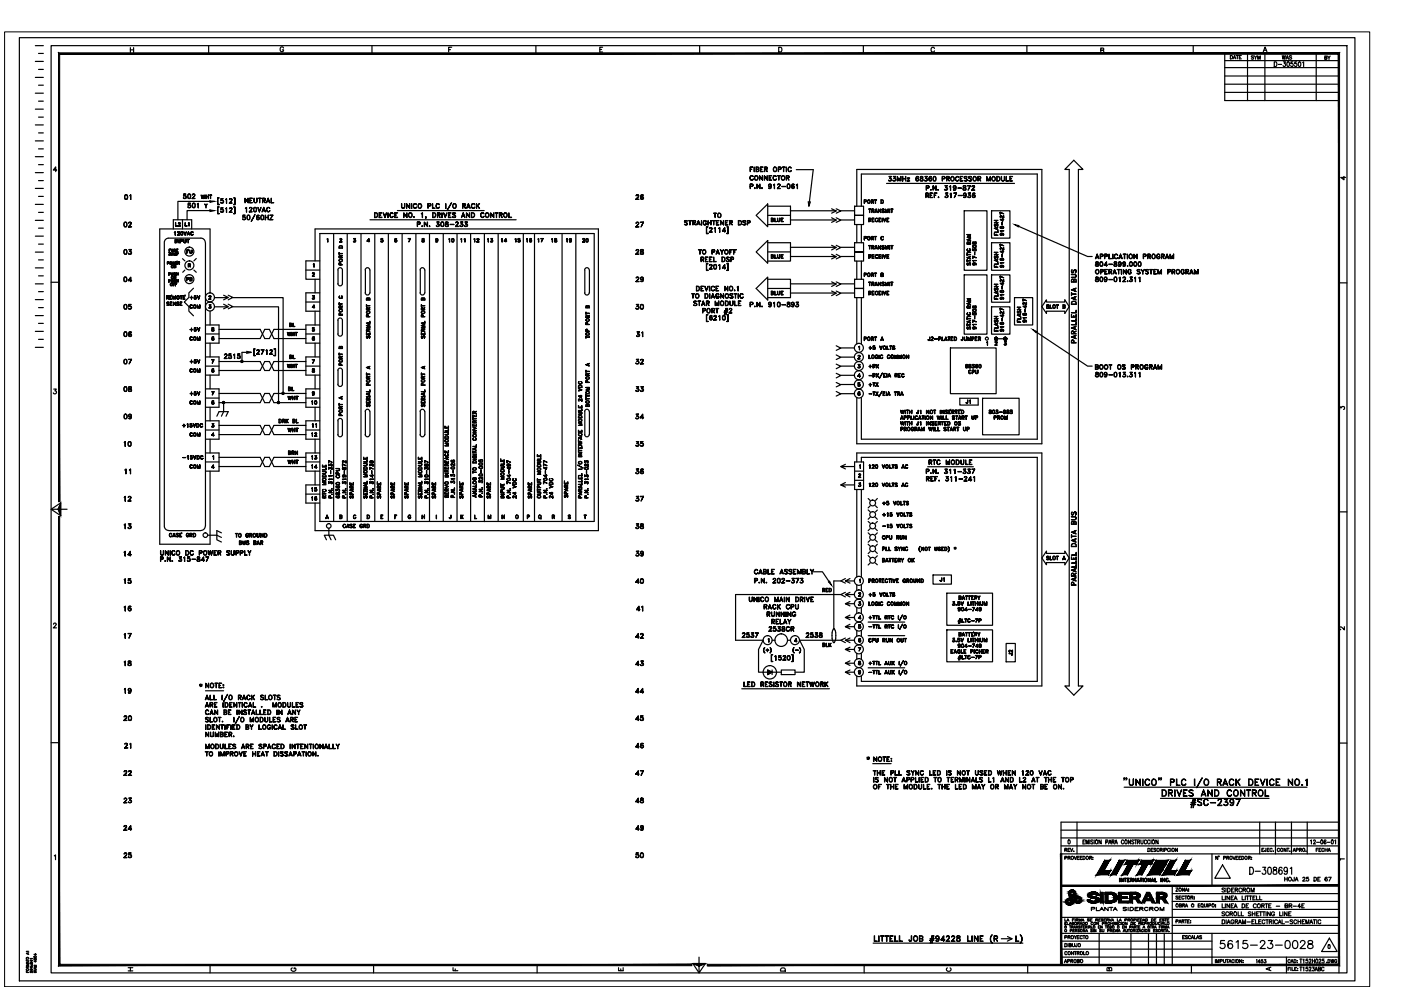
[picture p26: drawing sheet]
<svg xmlns="http://www.w3.org/2000/svg" width="297mm" height="210mm" viewBox="0 0 297 210" stroke-linecap="round" stroke-linejoin="round" font-family="sans-serif">
<g fill="none" stroke="#000" stroke-width=".25">
<path d="M4.1 8h283.2v200h-283.2zM7.5 19.8h1.7M7.5 16.4h1.7M7.5 13h1.7M7.5 9.7h1.7M8.2 18.1h1M8.2 14.7h1M8.2 11.3h1M10.8 9.7h274.8v196.6h-274.8zM27.6 10.1v1M27.6 10.6h.7M28.3 10.1v1"/>
<path d="M44.2 9.7v1.6M60.1 10.2a.37 .37 0 0 0-.4-.3 .37 .37 0 0 0-.3 .4v.3a.36 .36 0 0 0 .4 .4 .36 .36 0 0 0 .3-.4h-.2M78.9 9.7v1.6M95.1 10.5h.4M95.8 10h-.7v1M113.6 9.7v1.6M127.2 10.5h.4M127.8 10h-.6v1h.6M148.3 9.7v1.6M165.1 10h.3a.54 .54 0 0 1 .4 .5 .54 .54 0 0 1-.4 .5h-.3zM183 9.7v1.6M198.1 10.3a.37 .37 0 0 0-.4-.3 .37 .37 0 0 0-.3 .4v.3a.37 .37 0 0 0 .3 .3 .37 .37 0 0 0 .4-.2"/>
<path d="M217.7 9.7v1.6M233.4 10.7l.5-.1 .1-.3-.6-.1v1l.6-.1v-.4h-.2M253 9.7v1.6M259.7 19.6h24.2M259.7 17.9h24.2M259.7 16.1h24.2M259.7 14.3h24.2M259.7 12.9h24.2M260.9 11.8a.37 .37 0 0 1 .4 .3 .37 .37 0 0 1-.4 .4zM261.5 12.5l.2-.7 .3 .7M261.6 12.3h.3M262.1 11.8h.5"/>
<path d="M262.3 11.8v.7M262.8 12.1h.2M263.2 11.8h-.4v.7h.4M264.5 11.3v10M265.8 11.9h-.5l.5 .4-.1 .2-.4-.1M265.9 11.8l.3 .4v.4M266.5 11.8l-.3 .4M266.7 12.6v-.8l.2 .8 .3-.8v.8M267.8 11l.4-1 .4 1M268 10.7h.5M268.2 11.3v10M270.2 13.1a.51 .51 0 0 1 .5 .5 .51 .51 0 0 1-.5 .5z"/>
<path d="M271 13.7h.7M271.9 11.8l.1 .8 .2-.8 .2 .8 .1-.8M272.1 13.1h.4l-.2 .4a.3 .3 0 0 1 .3 .4 .3 .3 0 0 1-.6 0M272.7 12.6l.2-.8 .3 .8M272.8 12.3h.3M273 13.2l.1-.1a.58 .58 0 0 1 0 1l-.3-.4zM273.9 11.9l-.5-.1-.1 .2 .5 .2 .1 .2-.2 .2-.4-.2M274.1 13.1h-.4v.4a.3 .3 0 0 1 .4 .1 .3 .3 0 0 1 0 .4 .3 .3 0 0 1-.5-.1M274.9 13.1h-.4v.4a.3 .3 0 0 1 .4 .1 .3 .3 0 0 1 0 .4 .3 .3 0 0 1-.5-.1M275.4 13.2l.1-.1a.58 .58 0 0 1 0 1l-.2-.4zM276.2 13.3l.2-.2v1M279.1 11.3v10"/>
<path d="M280.9 12.2h.4v-.3h-.4v.7l.4-.1-.1-.3M281.5 11.9l.3 .3v.4M282 11.9l-.2 .3M283.9 11.3h-24.2v10h24.2M7.5 39.9h1.7M7.5 36.6h1.7M7.5 33.2h1.7M7.5 29.9h1.7M7.5 26.5h1.7M7.5 23.1h1.7M8.2 38.3h1M8.2 34.9h1"/>
<path d="M8.2 31.6h1M8.2 28.2h1M8.2 24.8h1M8.2 21.4h1M12 36.1h-.7l.5-.7v1M159 35.4h.6l-.5 .1v.9zM159.1 35.9h.3h-.3M159.1 37.4l.4-.2 .2 .3a.39 .39 0 0 0-.5-.1 .39 .39 0 0 0 0 .6 .39 .39 0 0 0 .5 0 .43 .43 0 0 1-.6 .1 .43 .43 0 0 1-.1-.6zM159.1 39.5l.5-.1v-.3h-.5l-.1 .9v-1h.5l.2 .2-.1 .3h-.5M159.9 35.4v1zM160 39.9h.1zM160 39.9h.1"/>
<path d="M160.1 37.3a.45 .45 0 0 1 .7 .5 .45 .45 0 0 1-.7 .3l-.1-.5zM160.4 35.5h.4l.1 .1-.1 .2-.4 .1M160.4 35.9l.5 .2-.1 .2-.4 .1M160.5 39l.6 .8v-.8v1l-.6-.9v.9zM160.7 35.9l.2 .1v.3l-.6 .1v-1l.6 .1v.3l-.2 .1M161 37.2l.6 .9 .1-.9v1l-.6-.8-.1 .8zM161.2 35.4h.6l-.5 .1v.9h.5h-.6zM161.3 35.9h.2h-.2M161.5 39.8l.1 .2zM161.5 39.9h.1M162.1 37.2l.5 .9 .1-.9v1l-.6-.8v.8zM162.1 35.9l.5-.1v-.3h-.5v.9v-1l.5 .1v.4h-.5"/>
<path d="M162.4 35.9l.3 .5zM163 39.4l.3 .2 .2-.3-.2 .3M163 39.2l.2-.1 .3 .1M163 39.9h.4M163.1 37.2h.5l-.5 .1v.9h.5h-.5zM163.1 37.7h.3h-.3M163.2 39.1l-.2 .2 .2 .3M163.3 39.1l.2 .2-.1 .6M163.5 39.5a.3 .3 0 0 1-.5 0 .3 .3 0 0 1 0-.4 .3 .3 0 0 1 .5 0l-.1 .8-.2 .1-.2-.2 .1 .1M164 39.2l.2-.2v1v-.9zM164.1 37.3l.3-.1 .1 .3a.37 .37 0 0 0-.5 0 .37 .37 0 0 0 .1 .5 .37 .37 0 0 0 .5 0l-.1 .1a.47 .47 0 0 1-.6-.2 .47 .47 0 0 1 .2-.6zM164.8 37.2l.6 .1z"/>
<path d="M164.9 39.1l.3-.1 .2 .3-.6 .6 .6 .1h-.6l.6-.7-.1-.2h-.3l-.2 .1zM165.1 35.9l.4-.1v-.3h-.4l-.1 .9v-1l.6 .1-.1 .4h-.4M165.1 37.3v.9v-.9M165.7 39.5l.8 .1zM165.9 35.4l.6 .1zM166.1 35.5v.9l.1-.9M166.7 35.4l.1 1zM166.8 37.7h.4v-.4h-.4l-.1 .9v-1l.6 .1-.1 .4h-.4M167 37.7l.3 .5-.3-.5M167 39.1a.45 .45 0 0 1 .5 .4 .45 .45 0 0 1-.5 .4l-.1-.3zM167 39.9h.4M167 39.1h.4"/>
<path d="M167 39.1l-.1 .3 .1 .5M167.3 35.5l.3-.1 .2 .3a.33 .33 0 0 0-.4-.2 .33 .33 0 0 0-.3 .3v.2a.34 .34 0 0 0 .3 .4 .34 .34 0 0 0 .4-.2 .39 .39 0 0 1-.6 .1 .39 .39 0 0 1-.1-.5zM167.3 39.1l.2 .3-.2 .5M167.9 39.7l.2 .2 .3-.2M167.9 39.6l.2-.2 .3 .2M168 39.1h.3M168 39.1l-.1 .6 .2 .2M168.1 39.4l-.2 .3M168.2 39.4l.2 .3-.2 .2M168.3 39.1h.1h-.1a.45 .45 0 0 0-.5 .4 .45 .45 0 0 0 .5 .4l.1-.1a.3 .3 0 0 0-.1-.4 .3 .3 0 0 0-.4 .1M168.8 39.2l.3-.2v1l-.1-.9zM168.8 36h3.6l-.9 7.7"/>
<path d="M188 38.9h27.1M188.4 38.3h.2M188.6 37.8a.31 .31 0 0 1 .4 .3 .31 .31 0 0 1-.4 .3l-.2-.2 .3 .1 .3-.1M188.8 37.8l.2 .3-.2 .2M188.9 37.5l-.4-.1h.5l-.4 .4M188.9 37.4l-.3 .4 .3 .1 .1 .1M189.3 38.3h.2M189.5 37.8l.4 .2M189.6 37.8a.34 .34 0 0 1 .3 .3 .34 .34 0 0 1-.2 .4 .34 .34 0 0 1-.4-.3l.4 .1 .2-.1M189.7 37.8l.2 .3-.2 .2M189.8 37.5l-.4-.1h.5l-.3 .4M189.8 37.4l-.3 .4"/>
<path d="M190.2 37.4l.4 .9 .4-.9v1v-.7l-.4 .7-.3-.7-.1 .7zM191.3 37.4l.1 1zM191.4 37.9h.6M192 37.4v1zM192.3 37.7h.6l-.5 .6 .5 .1h-.6l.5-.6zM194.2 38.2l.2 .1 .3-.1M194.2 38l.2-.2 .3 .2M194.3 37.5h.4M194.4 37.5l-.2 .6 .2 .2M194.4 37.8l-.2 .3M194.6 37.8l.1 .3-.1 .2M194.6 37.5l.1 .1v-.1a.48 .48 0 0 0-.6 .3 .48 .48 0 0 0 .3 .6 .3 .3 0 0 0 .3-.4 .3 .3 0 0 0-.5-.1"/>
<path d="M195.1 38.3h.1M195.2 37.5a.39 .39 0 0 0 .4 .5v.3h-.4a.41 .41 0 0 1 .4-.6v-.2zM195.2 37.5h.4M195.2 37.5v.2a.38 .38 0 0 1 .4 .2 .38 .38 0 0 1 0 .4l-.3 .1a.31 .31 0 0 1-.2-.4 .31 .31 0 0 1 .4-.2l.1-.1v-.2M195.7 38.3h-.2M196 38.3h.2M196.3 37.8a.34 .34 0 0 1 .3 .3 .34 .34 0 0 1-.2 .4 .34 .34 0 0 1-.4-.3l.3 .1 .3-.1M196.4 37.8l.2 .3-.2 .2M196.4 39.8h.5v-.4h-.5v.9v-.9h.5v.4l-.5 .1M196.6 37.5l-.5-.1h.5l-.3 .4M196.6 37.4l-.4 .4 .4 .2M197 38.2l.2 .1 .3-.1"/>
<path d="M197 38l.2-.2 .3 .2M197.1 37.5h.3M197.1 37.5v.1a.48 .48 0 0 0 .1 .7M197.2 37.8l-.2 .3M197.3 37.8l.2 .3-.2 .2M197.4 37.5l.1 .1-.1-.1a.45 .45 0 0 0-.5 .4 .45 .45 0 0 0 .5 .4h.1a.31 .31 0 0 0-.1-.5 .31 .31 0 0 0-.4 .1M197.8 39.4l.6 .8 .1-.8v.9l-.6-.8-.1 .8zM198 37.5a.48 .48 0 0 1 .5 .3 .48 .48 0 0 1-.3 .6l-.3-.2zM198 37.5h.3M198 37.5l-.1 .7 .1 .1h.3M198.3 37.5l.1 .3-.1 .5M199.8 37.4h.4l.2 .2-.1 .3h-.5l.5-.2-.1-.2h-.4v.9z"/>
<path d="M200.5 39.8l.3 .1M200.5 39.7a.32 .32 0 0 1 .4 .3 .32 .32 0 0 1-.3 .4 .32 .32 0 0 1-.4-.2h.1M200.7 39.8l.1 .2-.1 .3M200.7 37.4l.5 .1 .1 .1-.1 .3h-.5l.6-.2-.1-.2h-.5v.9zM200.8 39.4h-.5h.5l-.3 .4M200.8 39.4l-.3 .4M201 37.9l.3 .5-.3-.5M201.3 39.6l.2-.2v.9v-.9zM202.1 39.7l.3 .2 .2-.2M202.1 39.6l.3-.2 .2 .2M202.3 39.4l-.2 .3 .2 .2M202.5 39.4l.1 .3-.1 .6"/>
<path d="M202.6 39.8a.3 .3 0 0 1-.4 .1 .3 .3 0 0 1 0-.5 .3 .3 0 0 1 .4 .1v.7l-.2 .1-.3-.1 .1 .1M202.6 39.7l-.1 .2M202.8 37.5l.2-.1 .3 .3a.35 .35 0 0 0-.4-.3 .35 .35 0 0 0-.3 .4v.2a.37 .37 0 0 0 .3 .3 .37 .37 0 0 0 .4-.1 .38 .38 0 0 1-.4 .2 .38 .38 0 0 1-.3-.4zM203.1 39.9h.7zM203.6 37.4h.5l-.5 .1v.8l.5 .1h-.5zM203.6 37.9h.3zM204.3 39.4v.3l.4 .2v.3h-.4v-.3l.5-.3-.1-.2zM204.3 39.4h.4M204.3 39.4v.3l.5 .3-.2 .3h-.3l-.1-.3 .5-.3v-.3M204.5 37.5l.4-.1 .2 .2-.2-.1-.4 .1 .5 .4v.3h-.6h.6l-.1-.3-.4-.3zM205.4 37.5l.4-.1 .2 .2-.2-.1-.4 .1 .6 .4-.1 .3h-.5h.6l-.1-.3-.5-.3zM205.7 39.4l-.5 .9 .5-.9h-.6h.6"/>
<path d="M207.3 37.4l.6 .1v.1v.3h-.5l.5-.2v-.2h-.5v.9zM207.6 37.9l.3 .5zM209.2 37.4l.4 .9 .4-.9v1l-.1-.7-.3 .7-.3-.7-.1 .7zM211.3 37.4h.4a.51 .51 0 0 1 .3 .5 .51 .51 0 0 1-.3 .5h-.4zM211.4 37.5a.46 .46 0 0 1 .6 .4 .46 .46 0 0 1-.6 .4zM212.3 37.4v.7l.3 .2 .3-.2 .1-.7v.7l-.2 .2h-.5zM213.3 37.4l.1 .9 .5 .1h-.6zM214.2 37.5l.5-.1h-.6v1h.6l-.5-.1M214.2 37.9h.3zM227.7 34l1.9 1.9h-1v109.5h1l-1.9 2-1.9-2h.9v-109.5h-.9zM284.9 37.4v.7l-.6-.5h1M7.5 53.5h1.7"/>
<path d="M7.5 56.8h1.7M7.5 50.1h1.7M7.5 46.7h1.7M7.5 43.3h1.7M8.2 41.6h1M8.2 58.5h1M8.2 55.1h1M8.2 51.8h1M8.2 48.4h1M8.2 45h1M10.8 59.8h1.7M26.4 58.8l.1-.1a.47 .47 0 0 1 .4 .6 .47 .47 0 0 1-.5 .4l-.2-.4z"/>
<path d="M26.4 59.6h.4M26.4 58.8h.4M26.4 58.8l-.1 .4 .1 .5M26.4 52.9a.5 .5 0 0 1 .6 .4 .5 .5 0 0 1-.4 .6l-.3-.2zM26.4 53.8h.4M26.4 53h.4M26.4 47.1h.1a.53 .53 0 0 1 .4 .5 .53 .53 0 0 1-.4 .5l-.3-.4zM26.4 48h.4M26.4 47.2h.4M26.5 52.9l-.2 .4 .2 .6M26.5 47.1l-.2 .4 .2 .6M26.5 41.3h.2a.49 .49 0 0 1 .4 .5 .49 .49 0 0 1-.6 .4l-.1-.3z"/>
<path d="M26.5 42.2h.4M26.5 41.4h.4M26.6 41.3l-.1 .4 .1 .5M26.7 58.8l.1 .4-.1 .5M26.8 52.9l.1 .4-.1 .6M26.8 47.1l.1 .4-.1 .6M26.9 41.3l.1 .4-.1 .5M27.2 59.5h.7h-.7l.5-.8v1v-.8l-.5 .6M27.3 48.1h.6h-.7l.6-.7a.28 .28 0 0 0-.2-.3 .28 .28 0 0 0-.3 .3 .3 .3 0 0 1 .3-.3 .3 .3 0 0 1 .3 .3l-.6 .7M27.3 53.8l.1 .1M27.5 53.3a.34 .34 0 0 1 .4 .3 .34 .34 0 0 1-.3 .4 .34 .34 0 0 1-.4-.3l.4 .2 .3-.2M27.6 53.3l.3 .3-.3 .3"/>
<path d="M27.7 41.3v1v-.9l-.2 .1zM27.8 52.9h-.5h.6l-.4 .4M27.8 52.9l-.3 .4 .4 .2M33.9 48.6v66.8h10.6v-15.5M33.9 48.5h10.6M34.8 51.5v60M35.5 55.5l.3 .1v.2h-.3l.3-.1-.3-.2v.5zM35.8 50.5a.91 .91 0 0 0-1 .9M35.8 50.5h6.8M35.8 57.9v.5v-.5M35.8 58.4h.1M35.8 57.9h.3l.1 .1-.4 .1 .3-.1z"/>
<path d="M35.8 59.3v.5v-.5M35.8 59.8h.1M35.8 59.3l.4 .1-.4 .2M35.8 59.3l.3 .1-.3 .1M35.8 54l.1 .1M35.9 52.8h.3l-.3 .1v.5zM35.9 53.1h.1h-.1M36 53.8v.3M36.1 55.5l.3 .2v.2l-.3 .1-.1-.3a.19 .19 0 0 1 .2-.2 .19 .19 0 0 1 .2 .2v.3h-.3zM36.1 53.9l-.2-.1 .2-.2h-.3h.3l-.2 .2a.17 .17 0 0 1 .3 .1 .17 .17 0 0 1-.2 .2l-.2-.1h.3M36.3 54.1h.1M36.3 57.9l.1 .4 .1 .1 .2-.2v-.3l-.1 .5-.2-.1z"/>
<path d="M36.3 59.3l.2 .5 .2-.1v-.4l-.1 .5h-.2zM36.3 52.8l.2 .6 .2-.2v-.4l-.1 .6-.3-.2zM36.3 54h.3M36.4 54h.2M36.5 53.6l.2 .5-.2-.4-.2 .4zM36.5 55.5l.2 .5 .1-.5 .2 .5 .1-.5-.1 .5-.2-.4-.1 .4zM36.7 48.5v-1.9h3.9v1.9M36.8 53.6l.2 .4 .3-.4v.5l-.1-.4-.2 .4-.1-.4-.1 .4zM36.9 57.9h.3h-.3l.3 .3v.2l-.3-.1h.3zM36.9 59.4h.3h-.3l.3 .2v.2h-.3a.16 .16 0 0 0 .2 0 .16 .16 0 0 0 .1-.2zM36.9 58.6l.4 .4v-.4v.5l-.4-.4v.4zM36.9 59.1h.1"/>
<path d="M36.9 56.2l.4 .5v-.5v.6l-.4-.5v.5zM36.9 56.8h.1M36.9 52.9h.3h-.3l.3 .4h-.3a.16 .16 0 0 0 .2 .1 .16 .16 0 0 0 .1-.2l-.3-.2zM37 49.3l.2-.2v.8l-.1-.7zM37.1 50.7l.1 .8zM37.2 47.2l.1 .7h.3h-.4zM37.3 55.5v.5v-.5h.2zM37.3 55.8h.1h-.1M37.3 56h.2h-.2M37.4 58.4v-.5v.5M37.4 58.1h.3h-.3M37.4 59.8v-.5v.5"/>
<path d="M37.4 52.8h.3l-.3 .1v.5zM37.4 53.1h.2h-.2M37.4 53.4h.3h-.3M37.4 59.5h.3M37.4 59.6h.3M37.5 53.6v.5v-.5M37.5 54.1h.1M37.5 53.6h.2l.1 .1-.3 .1 .3-.1zM37.5 50.7l.4 .7 .1-.7v.8l-.5-.6v.6zM37.5 55.5h.1M37.6 49.8l.5 .1h-.5l.4-.6-.1-.2-.3 .2a.22 .22 0 0 1 .3-.2 .22 .22 0 0 1 .2 .2l-.5 .6M37.7 57.9l.1 .5z"/>
<path d="M37.7 59.3l.1 .5zM37.7 55.5l.4 .1-.1 .2h-.2l.3-.1-.3-.2v.5zM37.8 47.3l.3-.1 .1 .2-.4 .5h.5h-.5l.4-.5-.1-.2zM37.9 55.8l.2 .2-.2-.2M38.2 50.7h.4l.1 .2v.2h-.4h.4v-.3h-.4v.7zM38.4 49.1a.32 .32 0 0 1 .4 .4 .32 .32 0 0 1-.5 .2zM38.4 49.8h.3M38.4 49.2h.3M38.4 49.1l-.1 .3 .1 .4M38.7 49.1v.7M38.7 54.8l.5 .5M38.7 46.6v1.9"/>
<path d="M38.9 42l.2 .1M38.9 50.7l.1 .6 .2 .2 .2-.2 .1-.6v.6l-.3 .2-.3-.2zM38.9 49.1l.3 .7 .3-.7-.3 .8zM39.2 57.3l-.5 .4M39.2 47.2l.1 .7h.4h-.5zM39.3 41.5l.2 .2-.2 .4M39.5 41.7l-.3-.2-.3 .1v-.5h.5l-.4 .1-.1 .3a.36 .36 0 0 1 .6 .1 .36 .36 0 0 1-.1 .5 .36 .36 0 0 1-.5-.2l.3 .2 .3-.2M39.6 53h.4h-.4v.7zM39.6 59.2l.4-.1v-.1l-.4-.1v.6v-.7l.4 .2v.2h-.4M39.6 53.4h.2h-.2M39.7 50.7l.4 .1zM39.8 49.7h.4"/>
<path d="M39.9 50.8v.7v-.7M39.9 43.9l.1 .1M39.9 41.2l.2-.1a.52 .52 0 0 1 .3 .5 .52 .52 0 0 1-.3 .5l-.3-.2zM39.9 42h.4M39.9 41.2h.4M40 56.2h.3v-.2h-.3l-.1 .6v-.7l.4 .1v.2l-.3 .1M40 49.1l.3 .8-.3-.7-.3 .7zM40 41.2l-.2 .4 .2 .5M40 53h.1M40.1 47.2l-.1 .7v-.6l-.1 .1zM40.1 56.3l.3 .3-.2-.3M40.2 53l.1 .5 .1 .2 .3-.2v-.5v.5l-.2 .2-.3-.2z"/>
<path d="M40.3 43.5l.1 .2-.1 .3M40.3 41.2l.1 .4-.1 .5M40.3 58.9l.4 .1-.1 .1-.3 .1M40.3 59.2l.4 .1-.1 .2h-.3M40.4 43.6l-.2-.1h-.3v-.4h.5h-.4l-.1 .4a.33 .33 0 0 1 .5 0 .33 .33 0 0 1-.1 .5 .33 .33 0 0 1-.5-.2l.4 .2 .2-.2M40.6 59.2l.1-.2-.4-.2v.7M40.6 59.2l.1 .1v.2h-.4M40.6 49.1h.3l.1 .2a.26 .26 0 0 0-.3-.2 .26 .26 0 0 0-.2 .3v.2a.28 .28 0 0 0 .2 .2 .28 .28 0 0 0 .3-.1 .32 .32 0 0 1-.5 .1 .32 .32 0 0 1 0-.5zM40.8 41.2l.3-.1 .2 .3-.5 .7h.6h-.7l.6-.7-.2-.2h-.2l-.1 .2zM40.9 43.1a.48 .48 0 0 1 .6 .4 .48 .48 0 0 1-.4 .6l-.3-.3zM41.1 57.3l.5 .4M41.2 43.1l.2 .4-.2 .5"/>
<path d="M41.3 43.2l-.2-.1a.46 .46 0 0 0-.3 .5 .46 .46 0 0 0 .3 .4h.2M41.6 54.8l-.5 .5M41.8 43.3l.2-.2v1v-.9zM42.6 50.5a.91 .91 0 0 1 .9 .9M42.6 41.3l.2 .7 .3-.7 .1 .7 .2-.7-.2 .8-.1-.7-.3 .7zM43.6 51.5v60M43.6 43.6l.3-.3-.2 .3v.5l-.1-.5-.2-.3 .3 .3M43.7 42.1v-.8v.8M43.7 41.7h.5M44.2 41.3v.8zM44.4 41.3l.5 .1zM44.5 42.7h.1"/>
<path d="M44.5 44.7h.1M44.5 48.6v13.5M44.6 41.4v.7l.1-.7M45.5 44.6h-5.8v2M45.5 42.7h-7.8v3.9M46.1 41.9h.4l-.3 .1v1.3l.3 .1h-.4zM46.1 43.8h.4l-.3 .1v1.4h.3h-.4zM46.8 43h.1M46.8 44.9l.1 .1M47.2 42.5l.2 .2-.2 .3M47.2 44.4l.2 .2-.2 .4M47.4 42.7l-.3-.2h-.3l.1-.4h.4h-.4v.4a.35 .35 0 0 1 .5 .1 .35 .35 0 0 1-.2 .5 .35 .35 0 0 1-.5-.2h.1"/>
<path d="M47.4 42.8l-.3 .2-.3-.1M47.4 44.6l-.3-.2-.3 .1 .1-.4h.4h-.4v.3a.35 .35 0 0 1 .5 .1 .35 .35 0 0 1-.2 .5 .35 .35 0 0 1-.5-.2h.1M47.4 44.8l-.3 .2-.3-.2M47.8 42.3l.2-.2v1v-.9zM47.8 44.2l.2-.1v.9v-.9zM48.6 43l.6 .1h-.6l.5-.7-.1-.3-.4 .2a.28 .28 0 0 1 .4-.2 .28 .28 0 0 1 .2 .3l-.6 .7M48.6 45h.6h-.6l.5-.8-.2-.1-.3 .2a.28 .28 0 0 1 .3-.3 .28 .28 0 0 1 .3 .3l-.6 .7M49.5 41.9h.3v1.5h-.3l.3-.1v-1.3zM49.5 43.8h.3v1.5h-.3h.3v-1.4zM51.5 46.5l.1 .1M51.9 46l.1 .2-.1 .4M51.9 42l.6 .9 .1-.9v1l-.6-.9-.1 .9z"/>
<path d="M52 46.2l-.2-.2h-.3v-.4h.5l-.4 .1-.1 .3a.34 .34 0 0 1 .5 .1 .34 .34 0 0 1-.1 .5 .34 .34 0 0 1-.5-.2l.4 .2 .2-.2M52 44.1l.3-.1v.9l-.1-.8zM52.5 45.7l.1-.1a.47 .47 0 0 1 .4 .5 .47 .47 0 0 1-.5 .5l-.1-.4zM52.5 46.5h.4M52.5 45.7h.4M52.5 45.7l-.1 .3 .1 .6M52.8 45.7l.2 .3-.2 .6M52.9 44.9h.6h-.7l.6-.7-.1-.2-.4 .1 .4-.1 .1 .2-.5 .7M53 42h.5l-.5 .1v.9h.5h-.5zM53 42.5h.3zM53.8 42l.1 .9 .2 .1 .3-.1 .1-.9-.1 1-.5-.1zM53.9 44a.47 .47 0 0 1 .5 .4 .47 .47 0 0 1-.4 .5l-.2-.4z"/>
<path d="M53.9 44.8h.4M53.9 44.1h.4M53.9 44l-.1 .4 .1 .5M54.1 45.5l-.8 1.4zM54.2 44l.2 .4-.2 .5M54.4 46.4l.3 .2 .2-.2M54.4 46.2l.3-.2 .2 .2M54.5 45.7h.4M54.6 45.7l-.2 .6 .2 .3M54.6 46l-.2 .3M54.7 44l.3 .8 .4-.8-.4 .9zM54.8 42l.6 .1z"/>
<path d="M54.8 46l.1 .3-.1 .3M54.9 45.7a.48 .48 0 0 0-.6 .3 .48 .48 0 0 0 .4 .6 .3 .3 0 0 0 .3-.4 .3 .3 0 0 0-.6-.1M55 42.1v.9l.1-.9M55.4 45.7l.1-.1a.47 .47 0 0 1 .4 .5 .47 .47 0 0 1-.5 .5l-.1-.4zM55.4 46.5h.4M55.4 45.7h.4M55.5 45.7l-.2 .3 .2 .6M55.7 42l.6 .2-.1 .3h-.5l.5-.1v-.3h-.5v.9zM55.7 44.7h.5M55.7 45.7l.2 .3-.2 .6M55.7 44.6h.5M55.9 42.5l.4 .5-.3-.5"/>
<path d="M55.9 44l.4 .9-.4-.8-.4 .8zM56.2 45.6l.1 1zM56.3 46.1h.6M56.6 42.7h.5M56.6 44.1l.4-.1 .2 .2a.37 .37 0 0 0-.3-.2 .37 .37 0 0 0-.3 .3v.3a.37 .37 0 0 0 .3 .3 .37 .37 0 0 0 .3-.2 .37 .37 0 0 1-.4 .2 .37 .37 0 0 1-.3-.3zM56.9 42l.3 1-.3-.9-.4 .9zM56.9 45.6v1zM57.2 46.6h.7h-.7l.6-.9-.6-.1h.7l-.7 1M57.5 42v1h.5h-.5zM64.9 57.3h2.9M66.3 58.5l.4 .1h-.5l.4-.5-.1-.2-.2 .1a.22 .22 0 0 1 .2-.1 .22 .22 0 0 1 .2 .2l-.4 .5M66.4 56l.2-.1v.7l-.1-.6z"/>
<path d="M66.8 55.3v-6.8h60.1v64h-60.1v-5.8M66.8 59.2v2.9M67.8 55.3h-2.9v3.9h2.9M69.3 50.7l.2-.1v.7v-.6zM70.7 49.5v61.1M71.6 57.2a.49 .49 0 0 1 .5-.4 .49 .49 0 0 1 .5 .4v2.9M71.7 57.3v2.8M71.9 53.5v.5zM71.9 54.3l.2-.1 .2 .2v.2l-.1-.3-.2-.1-.1 .4h.7h-.7zM71.9 53.7h.7l-.7 .1M71.9 52.6v-.2a.36 .36 0 0 1 .5-.3 .36 .36 0 0 1 .2 .5M72 55.7h.2l.1 .4-.2-.4-.2 .1v.3l.7 .1h-.7z"/>
<path d="M72 52.1h.5l.1 .5h-.7zM72.1 50.6h.2l.2 .2-.4 .5h.4h-.5l.4-.5-.1-.2-.2 .1zM72.3 54.4l.3-.2-.3 .2M73.6 49.5v61.1M75 51.2l.1 .1M75.2 50.9l.2 .2-.2 .2M75.4 50.6h-.4h.4l-.3 .3a.25 .25 0 0 1 .3 .2 .25 .25 0 0 1-.2 .3 .25 .25 0 0 1-.3-.2l.3 .1 .2-.2M75.4 50.6l-.3 .3 .3 .1M76.5 49.5v61.1M77.5 57.3v4.8M77.9 51.1h.5h-.6l.4-.5v.7v-.6l-.3 .4M78.4 57.2a.49 .49 0 0 0-.5-.4 .49 .49 0 0 0-.5 .4"/>
<path d="M78.4 46.6h31M78.4 57.3v4.8M79.4 45.1h.4a.57 .57 0 0 1 0 1h-.4zM79.5 45.2h.3a.51 .51 0 0 1 0 .8h-.3zM79.5 49.5v61.1M80.4 45.2l.6-.1h-.6v1h.6l-.6-.1M80.4 45.6h.3h-.3M80.8 51.2l.1 .1M81.1 50.9l.1 .1-.1 .3M81.2 51l-.4-.1v-.3h.4h-.3l-.1 .3a.26 .26 0 0 1 .4 0 .26 .26 0 0 1-.1 .4 .26 .26 0 0 1-.4-.1l.3 .1 .2-.2M81.2 45.1l.4 .9 .4-.9-.4 1zM82.3 45.1v1z"/>
<path d="M82.3 49.5v61.1M82.8 45.2l.3-.1 .3 .2-.2-.1a.41 .41 0 0 0-.5 .4 .41 .41 0 0 0 .6 .4l.1-.1a.44 .44 0 0 1-.7 0 .44 .44 0 0 1 .1-.7zM83.7 45.1h.6l-.6 .1v.8l.6 .1h-.6zM83.7 51.1l.2 .2 .2-.2M83.7 51l.2-.1 .2 .1M83.7 45.6h.3h-.3M83.8 50.7h.3M83.8 50.6l-.1 .5 .2 .2M83.9 50.9l-.2 .2M83.9 50.9l.2 .2-.2 .2M84 50.6h-.1a.37 .37 0 0 0-.2 .4 .37 .37 0 0 0 .3 .3l.1-.3h-.4M84.2 44.6h18.5"/>
<path d="M85.1 43.2l.1 .7 .2 .2 .3-.1 .1-.8-.1 .9-.5-.1zM85.3 49.5v61.1M85.6 45.1l.6 .9 .1-.9v1l-.7-.9v.9zM86.2 43.2l.6 .8 .1-.8v1l-.7-.9v.9zM86.7 45.2a.44 .44 0 0 1 .7 .4 .44 .44 0 0 1-.7 .4zM87 50.6l-.3 .7 .3-.7h-.5h.5M87.2 43.2l.1 1zM87.7 46l.1 .1zM87.7 43.3l.4-.1 .2 .2a.35 .35 0 0 0-.3-.2 .35 .35 0 0 0-.3 .3v.3a.35 .35 0 0 0 .3 .3 .35 .35 0 0 0 .3-.2 .37 .37 0 0 1-.4 .3 .37 .37 0 0 1-.3-.4zM87.8 46h.1M88.2 49.5v61.1M88.5 47.1h.4l.2 .1v.3l-.6 .1 .6-.2-.2-.3h-.4v.9z"/>
<path d="M88.7 43.3l.1-.1a.48 .48 0 0 1 .6 .5 .48 .48 0 0 1-.6 .4l-.2-.3zM88.8 43.3l.1-.1a.47 .47 0 0 1 .4 .5 .47 .47 0 0 1-.4 .4l-.2-.3zM89.1 57.3v4.8M89.3 45.3l.3-.2v1l-.1-.9zM89.5 47.9v.1zM89.5 47.9h.1M89.5 51.2l.1 .1M89.5 50.6v.2l.4 .3-.1 .2h-.3v-.2l.4-.4zM89.5 50.7h.4M89.6 50.6v.2l.4 .3-.1 .2-.4-.1 .1-.3 .2-.1v-.2M89.9 51.2l-.1 .1M90 47.1l.6 .8v-.8v.9l-.6-.8v.8z"/>
<path d="M90 57.2a.49 .49 0 0 0-.4-.4 .49 .49 0 0 0-.5 .4M90.1 57.3v4.8M90.3 46h.1M90.3 46.3v-.3v.2l-.1 .1M90.3 46.1v.1M90.8 43.6h.5v-.3l-.5-.1-.1 1v-1l.6 .1v.3l-.5 .1M91.1 47.9v.1zM91.1 47.9h.1M91.1 49.5v61.1M91.7 43.2v.9l.5 .1h-.5zM91.7 45.1h.4a.54 .54 0 0 1 .3 .5 .54 .54 0 0 1-.3 .5h-.4zM91.8 45.2h.3a.51 .51 0 0 1 0 .8h-.3z"/>
<path d="M92.4 50.9l.2 .1 .2-.1M92.4 50.7l.2-.1 .2 .1M92.4 51.3h.3M92.5 43.3l.4-.1 .3 .2a.35 .35 0 0 0-.4-.2 .35 .35 0 0 0-.3 .3v.3a.35 .35 0 0 0 .3 .3 .35 .35 0 0 0 .4-.2 .37 .37 0 0 1-.4 .3 .37 .37 0 0 1-.3-.4zM92.5 50.6l-.1 .1 .1 .3M92.5 47.9l.2 .1M92.7 50.6l.1 .2-.1 .5M92.8 45.6l.5-.1v-.3h-.5v.9v-1l.5 .1v.4h-.5M92.8 47.4a.32 .32 0 0 1 .4 .4 .32 .32 0 0 1-.5 .2l-.2-.1 .4 .1 .2-.2M92.8 50.9l-.1 .1a.22 .22 0 0 1-.3-.2 .22 .22 0 0 1 .3-.2 .38 .38 0 0 1 .1 .5 .38 .38 0 0 1-.4 .2h.1M92.8 50.8l-.1 .2M92.9 47.5l.2 .2-.2 .3"/>
<path d="M93 45.6l.3 .5zM93 47.1h-.4h.5l-.3 .4M93 47.1l-.3 .4 .4 .2M93.5 47.2l.2-.1a.47 .47 0 0 1 .4 .5 .47 .47 0 0 1-.5 .4zM93.6 47.9h.4M93.6 47.1h.4M93.6 47.1l-.1 .4 .1 .5M93.7 45.1v1zM93.9 47.1l.2 .4-.2 .5M94 49.5v61.1M94 45.1l.4 .9 .4-.9-.4 1zM94.4 47.9l.2 .1"/>
<path d="M94.5 43.2v1zM94.5 47.1a.39 .39 0 0 0 .5 .5v.3l-.2 .1-.3-.1v-.3a.39 .39 0 0 0 .5-.5zM94.5 47.1l.2 .3a.32 .32 0 0 1 .4 .3 .32 .32 0 0 1-.4 .3 .31 .31 0 0 1-.3-.4 .31 .31 0 0 1 .4-.2l.1-.3zM95 47.9l-.1 .1M95.1 45.1h.5l-.5 .1v.8l.5 .1h-.5zM95.1 45.6h.3h-.3M95.2 50.7l.1-.1v.7v-.6zM95.4 47.6h.8zM95.7 43l-.9 1.5zM95.8 51.3h.3M95.8 50.7h.3M95.9 50.6v.7"/>
<path d="M95.9 45.2l.3-.1 .4 .1a.33 .33 0 0 0-.4-.1 .33 .33 0 0 0-.2 .4l.5 .1 .1 .4-.2 .1-.5-.1a.31 .31 0 0 0 .4 .1 .31 .31 0 0 0 .2-.4l-.5-.2zM96.1 43.3l.2-.1a.49 .49 0 0 1 .5 .5 .49 .49 0 0 1-.6 .4l-.2-.3zM96.1 50.6l.1 .3-.1 .4M96.2 43.3l.1-.1a.47 .47 0 0 1 .4 .5 .47 .47 0 0 1-.4 .4l-.3-.3zM96.6 48h.6h-.6l.5-.7-.1-.2-.4 .1 .4-.1 .2 .1-.1 .2-.5 .6M96.9 49.5v61.1M97.5 47.9l.2 .1M97.7 50.7l.2-.1v.7l-.1-.6zM97.8 47.4a.31 .31 0 0 1 .4 .4 .31 .31 0 0 1-.5 .2l-.2-.1 .4 .1 .2-.2M97.9 47.5l.2 .2-.2 .3M98 45.9h.5M98.1 47.1h-.5h.5l-.3 .4"/>
<path d="M98.1 47.1l-.4 .4 .4 .2M98.1 43.6h.5v-.3l-.5-.1v1v-1h.4l.2 .2-.1 .2-.5 .1M98.2 45.1l.4 1-.4-.9-.4 .9zM98.4 43.7l.3 .5-.3-.5M98.4 50.7l.2-.1v.7v-.6zM98.5 47.9l.1 .1M98.8 47.4a.32 .32 0 0 1 .3 .4 .32 .32 0 0 1-.4 .2l-.2-.1 .3 .1 .3-.2M98.9 45.1l.6 .9 .1-.9v1l-.7-.9v.9zM98.9 47.5l.2 .2-.2 .3M99 47.1h-.4h.5l-.3 .4M99 47.1l-.3 .4 .4 .2M99.1 43.9h.5"/>
<path d="M99.3 43.2l.4 1-.4-.9-.4 .9zM99.8 49.5v61.1M99.9 45.1h.4a.54 .54 0 0 1 .3 .5 .54 .54 0 0 1-.3 .5h-.4zM100 45.2h.3a.47 .47 0 0 1 .3 .4 .47 .47 0 0 1-.3 .4h-.3M100 43.3l.4-.1 .3 .2a.35 .35 0 0 0-.4-.2 .35 .35 0 0 0-.3 .3v.3a.35 .35 0 0 0 .3 .3 .35 .35 0 0 0 .4-.2 .37 .37 0 0 1-.4 .3 .37 .37 0 0 1-.4-.4zM100.5 50.7l.2-.1v.7l-.1-.6zM101 43.2v1zM101.2 43.6l.5 .6-.5-.6M101.2 50.6h.2l.2 .2-.5 .5h.5h-.5l.4-.5-.1-.2-.3 .1zM101.6 43.2l-.6 .6zM102 45.2l.4-.1 .2 .2a.39 .39 0 0 0-.5-.1 .39 .39 0 0 0-.2 .5 .37 .37 0 0 0 .3 .3 .37 .37 0 0 0 .4-.1 .46 .46 0 0 1-.7 0 .46 .46 0 0 1 .1-.7zM102.7 49.6v61"/>
<path d="M103 45.2a.44 .44 0 0 1 .7 .4 .44 .44 0 0 1-.7 .4zM103.4 50.7l.1-.1v.7v-.6zM104 45.1l.6 .9 .1-.9v1l-.6-.9-.1 .9zM104 51.2l.1 .1M104.3 50.9l.1 .2-.1 .2M104.4 50.6h-.3h.3l-.2 .3 .2 .1M104.4 50.6l-.1 .3a.25 .25 0 0 1 .1 .4 .25 .25 0 0 1-.4-.1l.3 .1 .1-.2M104.9 45.1l.7 .1zM105.2 45.2v.9l.1-.9M105.6 49.5v61.1M105.9 45.6l.5-.1v-.3h-.5v.9v-1l.6 .2-.1 .3h-.5M106.2 45.6l.3 .5-.3-.5"/>
<path d="M106.3 50.7l.2-.1v.7l-.1-.6zM106.8 45.3a.45 .45 0 0 1 .8 .2 .45 .45 0 0 1-.6 .5l-.2-.3zM106.9 51.1h.5h-.5l.4-.5v.7l-.1-.6-.3 .4M107.9 45.1v.9l.6 .1h-.6zM109.2 50.7l.2-.1v.7l-.1-.6zM109.9 50.6h.3h-.3v.3zM109.9 51.2v.1M110.1 50.9l.2 .1-.2 .3M110.3 51l-.4-.1a.27 .27 0 0 1 .4 0 .27 .27 0 0 1-.1 .4h-.3l-.1-.1 .3 .1 .2-.2M111 49.5v61.1M111.6 50.7l.2-.1v.7v-.6zM112.3 51.1l.2 .2 .2-.2"/>
<path d="M112.3 51l.2-.1 .2 .1M112.4 50.7h.2M112.4 50.6l-.1 .5 .1 .2M112.4 50.9l-.1 .2M112.6 50.9l.1 .2-.1 .2M112.6 50.6a.37 .37 0 0 0-.3 .3 .37 .37 0 0 0 .2 .4 .22 .22 0 0 0 .2-.3 .22 .22 0 0 0-.4 0M113.3 49.5v61.1M114 50.7l.2-.1v.7v-.6zM115.1 50.6l-.3 .7 .3-.7h-.5h.5M117 50.7l.1-.1v.7v-.6zM117.6 51.2l.1 .1M117.6 50.6v.3l.4 .2v.2h-.4a.29 .29 0 0 1 .1-.4 .29 .29 0 0 1 .3-.1v-.2z"/>
<path d="M117.6 50.6v.2a.3 .3 0 0 1 .4 .1 .3 .3 0 0 1 0 .4h-.1a.23 .23 0 0 1-.4-.2 .23 .23 0 0 1 .4-.2v-.3M117.6 50.7h.4M118 51.2l-.1 .1M119.2 49.5v61.1M120.1 50.7l.2-.1v.7l-.1-.6zM120.7 50.9l.2 .1 .2-.1M120.7 50.7l.2-.1 .2 .1M120.8 51.3h.3M120.9 50.6l-.2 .2 .2 .2M121 50.6l.1 .1-.1 .6M121.1 50.9a.22 .22 0 0 1-.4 0 .22 .22 0 0 1 .2-.3 .38 .38 0 0 1 .3 .4 .38 .38 0 0 1-.4 .3M121.1 50.8l-.1 .2"/>
<path d="M122.1 49.5v61.1M123.6 50.6h.3l.1 .3-.5 .4h.5h-.5l.5-.5-.2-.2-.3 .1zM124.3 51.3h.3M124.3 50.7h.3M124.4 50.6l-.2 .3 .2 .4M124.6 50.6v.7M124.9 57.2a.47 .47 0 0 0-.5-.4 .47 .47 0 0 0-.4 .5v4.8a.49 .49 0 0 0 .4 .5 .49 .49 0 0 0 .5-.5M125 57.3v4.8M125.9 49.5h-58.1v61.1h58.1M126 49.5v61.1M134.8 53.9h.7h-.7l.6-.7a.28 .28 0 0 0-.3-.3 .28 .28 0 0 0-.3 .3 .3 .3 0 0 1 .3-.3 .3 .3 0 0 1 .3 .3l-.6 .7M134.8 48.1h.7h-.7l.6-.7a.28 .28 0 0 0-.3-.3 .28 .28 0 0 0-.3 .3 .3 .3 0 0 1 .3-.3 .3 .3 0 0 1 .3 .3l-.6 .7"/>
<path d="M134.8 42.2l.7 .1h-.7l.6-.7a.29 .29 0 0 0-.3-.3 .29 .29 0 0 0-.3 .2 .3 .3 0 0 1 .5-.2 .3 .3 0 0 1 0 .5l-.5 .5M134.9 59.7h.6h-.7l.6-.7-.1-.2-.4 .1 .4-.2 .2 .3-.6 .7M135.8 47.1h.6l-.5 1 .5-1zM135.8 53.8l.1 .1M135.8 59.1l.3 .2 .3-.2-.2 .2M135.8 59l.3-.2 .3 .2M135.8 52.9a.44 .44 0 0 0 .6 .6v.3h-.6a.45 .45 0 0 1 .6-.6v-.3zM135.8 53h.6M135.8 42.1l.3 .1 .3-.1M135.8 41.9l.3-.2 .3 .2M135.9 59.6h.4M135.9 52.9l-.1 .3a.59 .59 0 0 1 .6 .7h-.2a.33 .33 0 0 1-.5-.3 .33 .33 0 0 1 .5-.3l.2-.1-.1-.3"/>
<path d="M135.9 41.4h.5M136 58.8l-.2 .2 .2 .3M136 41.3l-.2 .6 .3 .3M136.1 41.7l-.3 .2M136.2 58.8l.2 .3-.2 .6M136.2 41.7l.2 .2-.2 .3M136.3 41.3h.1a.45 .45 0 0 0-.6 .4 .45 .45 0 0 0 .5 .5 .31 .31 0 0 0 .1-.4 .31 .31 0 0 0-.5-.1l-.1 .1M136.4 59.2a.3 .3 0 0 1-.5 .1 .3 .3 0 0 1 0-.5 .3 .3 0 0 1 .5 .1v.6l-.3 .2-.3-.1 .1 .1M136.4 53.8l-.2 .1M145.2 46.8l.6 .1a.31 .31 0 0 0-.4-.1 .31 .31 0 0 0-.2 .3l.3 .1 .3 .4-.3 .1-.4-.1a.3 .3 0 0 0 .4 .1 .3 .3 0 0 0 .2-.3l-.5-.3zM146 46.8h.6zM146.3 46.8v.9v-.9"/>
<path d="M146.9 47.2l.5-.1v-.3h-.5v.9v-.9h.5v.4l-.5 .1M147.2 47.3l.3 .4-.3-.4M147.8 47.5h.5M147.8 47.4h.5M148.1 52.9l.6 .1zM148.1 46.8l.4 .9-.4-.8-.4 .8zM148.4 53v.9v-.9M148.7 55l.4-.1v-.3h-.4l-.1 .9v-1l.6 .1-.1 .4h-.4M148.7 46.8l.1 .9zM148.9 55l.3 .5-.2-.5M149 53.1l.2-.2a.45 .45 0 0 1 .5 .6 .45 .45 0 0 1-.6 .3l-.2-.3zM149.2 46.9l.4-.1 .2 .2-.4-.2a.45 .45 0 0 0-.3 .5 .45 .45 0 0 0 .5 .4l.1-.2-.1-.2h.2l-.2 .4a.48 .48 0 0 1-.5-.3 .48 .48 0 0 1 .1-.5z"/>
<path d="M149.6 54.6l.5-.1h-.5v1h.5l-.5-.1M149.6 55h.3h-.3M149.8 55.9h.3l-.3 .1v1.3h.3h-.3zM149.8 48.1h.3h-.3v1.4l.3 .1h-.3zM150.1 46.8l.1 .9zM150.2 47.2h.5M150.2 47.3h.5M150.4 54.5h.6l-.5 .1v.8l.5 .1h-.6zM150.4 56.2a.31 .31 0 0 1 .3-.1 .31 .31 0 0 1 .3 .2l-.6 .7 .6 .1h-.6l.5-.8-.1-.2zM150.4 49.2h.6h-.6l.5-.7-.1-.2-.4 .2a.3 .3 0 0 1 .3-.3 .3 .3 0 0 1 .3 .3l-.6 .7M150.5 55h.2h-.2M150.7 46.8v.9z"/>
<path d="M151 52.9h.4l.2 .2-.1 .3-.5 .1 .4-.1 .1-.2-.1-.2h-.4v.9zM151 46.8h.6zM151.3 54.5v.9l.5 .1h-.5zM151.3 46.8v.9v-.9M151.3 45.2h.6zM151.4 56.1a.48 .48 0 0 1 .6 .4 .48 .48 0 0 1-.3 .6l-.4-.3zM151.4 57h.4M151.4 56.2h.4M151.4 48.4l.3-.2v1l-.1-.9zM151.5 56.1l-.2 .4 .2 .5M151.6 45.2v.9v-.9M151.8 56.1l.1 .4-.1 .5"/>
<path d="M151.9 53.7h.5M151.9 46.8h.5h-.5v.9h.5h-.5M151.9 47.2h.3l-.3 .1M152.1 52.9l.4 1-.4-.8-.3 .8zM152.4 56.2l.2-.1v1v-.9zM152.4 48.4l.2-.2v1v-.9zM152.8 46.8l.6 .8v-.8v.9l-.6-.8v.8zM153 53.4l.4-.5-.3 .5v.5l-.1-.5-.3-.5 .4 .5M153.1 54.5a.51 .51 0 0 1 .6 .5 .51 .51 0 0 1-.6 .5zM153.1 54.6a.46 .46 0 0 1 .6 .4 .46 .46 0 0 1-.6 .4zM153.2 56.8h.6h-.6l.5-.7v1l-.1-.9-.4 .6M153.2 48.9l.6 .1h-.6l.5-.8v1l-.1-.8-.4 .6"/>
<path d="M153.8 46.8h.5h-.5v.9h.5h-.5M153.8 47.2h.3l-.3 .1M154 54.6l.2-.1 .4 .1h-.5l.5 .5-.1 .3-.3 .1-.2-.2 .2 .1 .4-.1zM154.1 55.9h.3v1.4h-.3h.2v-1.3zM154.1 48.1h.3v1.5h-.3l.2-.1v-1.4zM154.7 52.9h.5l-.5 .1v.9zM154.7 53.4l.3 .1zM154.7 47.2l.5-.1v-.3h-.5v.9v-.9h.5v.4l-.5 .1M154.9 47.3l.4 .4-.3-.4M155 55l.4-.1v-.3h-.4l-.1 .9v-1l.6 .1-.1 .4h-.4M155.5 52.9h.6l-.5 .1v.9zM155.6 53.4l.3 .1z"/>
<path d="M156.5 46.8h.4a.48 .48 0 0 1 .3 .4 .48 .48 0 0 1-.3 .5h-.4zM156.6 46.8h.3a.44 .44 0 0 1 .3 .6 .44 .44 0 0 1-.6 .3zM157.6 46.8l.6 .1a.33 .33 0 0 0-.4-.1 .33 .33 0 0 0-.2 .3l.3 .1 .3 .4-.3 .1-.4-.1a.3 .3 0 0 0 .3 .1 .3 .3 0 0 0 .2-.3l-.5-.3zM158.5 47.2l.5-.1v-.3h-.5v.9v-.9h.5l-.1 .5h-.4M160.3 53.4l2.5-2.4v4.8zM160.3 45.7l2.5-2.4v4.8zM162.8 59.2h4.8v3.9h-4.8M162.8 51.5h4.8v3.9h-4.8M162.8 43.7h4.8v3.9h-4.8M162.8 53.4h4.8M162.8 45.7h4.8M163.6 54.3h.3l.1-.2-.4-.1v.7h.3v-.3h-.3"/>
<path d="M163.6 46.6h.3v-.3h-.3v.7l.3-.1v-.2l-.3-.1M163.8 54.3l.2 .4-.5 .1v-.8l.5 .1-.2 .3M163.8 46.6l.2 .3-.5 .1v-.7h.5v.2l-.2 .1M164.3 54v.7l.4 .1h-.4zM164.3 46.3v.7h.4h-.4zM164.8 54l.1 .6 .2 .1h.2l.1-.7-.1 .7-.4-.1zM164.8 46.3l.3 .7 .2-.1 .1-.6-.1 .7-.4-.1zM165.7 54h.4h-.4v.7l.4 .1h-.4zM165.7 46.3h.4h-.4v.7h.4h-.4zM165.7 54.3h.2l-.2 .1M165.7 46.6h.2h-.2M167.6 44.7h9.7"/>
<path d="M167.6 46.6h9.7M167.6 54.4h9.7M167.6 52.4h9.7M171.4 42.7l.1 1 .3-.9M176.3 59.8l1 .4-1 .5M176.3 53.9l1 .5-1 .5M176.3 52l1 .5-1 .5M176.3 46.2l1 .5-1 .4M176.3 44.3l1 .4-1 .5M177.3 46.2l1 .5-1 .4M177.3 44.3l1 .4-1 .5M177.3 52l1 .5-1 .5"/>
<path d="M177.3 53.9l1 .5-1 .5M177.3 59.8l1 .4-1 .5M178.3 44.7h2.9M178.3 46.6h2.9M178.3 54.4h2.9M178.3 52.4h2.9M181.2 59.2h1.9v2h-1.9zM181.2 51.5v1.9h1.9v2h-1.9v-2h1.9v-1.9zM181.2 43.7h1.9v2h-1.9v1.9h1.9v-1.9h-1.9zM181.7 43.7v-7.8h39.2v58.2h-39.2v-9.8M181.7 47.6v3.9M181.7 55.4v3.8"/>
<path d="M182.6 43.7v-6.8h37.3v56.2h-37.3v-8.8M182.6 47.6v3.9M182.6 55.4v3.8M183.3 42.7h.3v-.3h-.3v.7v-.7h.4l-.1 .3-.3 .1M183.3 43.1h.1M183.3 50.2v.7v-.7M183.3 50.9h.1M183.3 50.2h.3l.1 .2-.4 .1 .4-.1-.1-.2zM183.3 58.2h.3v-.3h-.3v.7v-.7h.4l-.1 .3-.3 .1M183.3 58.6h.1M184 50.2h.1a.35 .35 0 0 1 .3 .2 .35 .35 0 0 1-.2 .4h-.1a.38 .38 0 0 1-.1-.4 .38 .38 0 0 1 .4-.2 .4 .4 0 0 1 .1 .4 .4 .4 0 0 1-.3 .3l-.3-.2zM184.2 44.3l.4 .1z"/>
<path d="M184.2 52.1h.4zM184.2 46.3v.7v-.7M184.2 47h.1M184.2 46.3h.5v.3h-.5M184.2 46.3l.5 .1-.1 .2h-.4M184.2 54l.5 .1-.1 .3h-.4l.5-.1-.1-.2-.4-.1v.8zM184.2 54.8h.1M184.4 44.4v.7v-.7M184.4 52.1v.7v-.7M184.4 59.8v.8v-.8M184.4 46.6l.3 .4-.3-.4M184.4 54.4l.3 .4-.3-.4"/>
<path d="M184.6 59.8h-.4h.4M184.7 50.2l.5 .1-.1 .2h-.3l.4-.1-.1-.2h-.3v.7zM184.8 42.7h.3v-.3h-.3l-.1 .7v-.7h.5l-.1 .3-.3 .1M184.8 58.2h.3v-.3h-.3l-.1 .7v-.7h.5l-.1 .3-.3 .1M184.9 44.7l.3-.1v-.2h-.3l-.1 .7v-.8l.5 .1-.1 .3h-.3M184.9 52.4h.3v-.3h-.3l-.1 .7v-.7h.5l-.1 .3-.3 .1M184.9 46.3h.4zM184.9 46.3v.7h.4h-.3M185 46.6h.2h-.2M185 54h.3h-.4v.8h.4l-.3-.1M185 54.4h.2h-.2M185 42.8l.2 .3-.2-.3"/>
<path d="M185 50.5l.2 .4-.2-.4M185 58.3l.2 .3-.2-.3M185 44.7l.3 .4-.2-.4M185 52.5l.3 .3-.2-.3M185.4 42.4h.4zM185.4 57.9h.4zM185.5 52.6h.4M185.5 44.9h.4M185.5 44.9h.5M185.5 52.6h.5M185.6 46.4l.2-.1 .3 .1a.27 .27 0 0 0-.3-.1 .27 .27 0 0 0-.2 .3l.2 .4 .3-.2a.31 .31 0 0 1-.4 .2 .31 .31 0 0 1-.2-.4zM185.6 54.2l.2-.2 .3 .2a.27 .27 0 0 0-.3-.2 .27 .27 0 0 0-.2 .3v.2a.27 .27 0 0 0 .2 .2 .27 .27 0 0 0 .3-.1 .33 .33 0 0 1-.5 .1 .33 .33 0 0 1 0-.5z"/>
<path d="M185.6 42.4v.7v-.7M185.6 50.2v.7v-.7M185.6 57.9v.7v-.7M185.8 44.3l.2 .8-.2-.7-.3 .7zM185.8 52.1l.2 .7-.2-.6-.3 .6zM185.8 59.8l.2 .8-.2-.7-.3 .7zM185.8 50.2h-.4h.4M186.2 44.3l.5 .6v-.6v.8l-.4-.7-.1 .7zM186.2 52.1l.5 .6v-.6v.7l-.4-.6-.1 .6zM186.2 59.8l.5 .7v-.7v.8l-.4-.7-.1 .7zM186.4 46.3h.4h-.4v.7h.4h-.4zM186.4 54h.4h-.4v.7l.4 .1h-.4z"/>
<path d="M186.4 46.6h.2h-.2M186.4 54.4h.2h-.2M186.8 42.4a.42 .42 0 0 1 .5 .1 .42 .42 0 0 1-.1 .5l-.4 .1zM186.8 42.4h.3a.37 .37 0 0 1 .2 .3 .37 .37 0 0 1-.2 .4h-.3M186.8 50.2h.4l.1 .1-.2-.1a.36 .36 0 0 0-.3 .2 .36 .36 0 0 0 .2 .4l.3-.1a.26 .26 0 0 1-.3 .2 .26 .26 0 0 1-.2-.3zM186.8 58.2h.4v-.3h-.4v.7v-.7h.4l.1 .3-.2 .1M187 44.4l.2-.1 .3 .1h-.5l.5 .4-.1 .2-.4-.1h.5zM187 52.2l.2-.1 .3 .1h-.5l.5 .5h-.5h.5zM187 46.3l.1 .7zM187 54l.1 .8zM187.1 59.8l.4 .1h-.5l.5 .5-.2 .2-.3-.1h.5l-.1-.2-.4-.3zM187.1 58.2l.2 .2-.1 .2h-.4l.4-.1v-.2h-.4"/>
<path d="M187.3 46.3l.2 .6 .3-.6-.3 .7zM187.3 54l.2 .6 .3-.6-.3 .8zM187.7 44.3l.3 .6 .3-.6v.8v-.6l-.3 .6-.2-.6-.1 .6zM187.7 52.1l.3 .6 .3-.6v.7v-.5l-.3 .5-.2-.5-.1 .5zM187.7 59.8l.3 .7 .3-.7v.8v-.6l-.3 .6-.2-.6-.1 .6zM188 46.3h.5zM188 46.3v.7h.5h-.4M188.1 46.6h.2h-.2M188.1 54h.4h-.5v.8h.5l-.4-.1M188.1 54.4h.2h-.2M188.6 44.3v.8zM188.6 52.1v.7z"/>
<path d="M188.6 59.8v.8zM188.8 44.3l.5 .1zM188.8 52.1h.5zM189.1 44.4v.7v-.7M189.1 52.1v.7v-.7M189.1 59.8v.8v-.8M189.3 59.8h-.5h.5M196.3 41.4l.5-.1v-.3h-.5v.9v-1l.6 .1-.1 .4h-.5M196.6 41.4l.3 .5-.3-.5M197.2 40.9h.5l-.5 .1v.9h.5h-.5zM197.2 41.4h.3h-.3M197.3 40.2l.1 .1z"/>
<path d="M197.4 40.2h.1M198.1 40.9h.5l-.5 .1v.9zM198.1 41.4h.3h-.3M198.8 40.2l.2 .1zM198.9 40.2h.1M198.9 41.8l.2 .1zM199 41.8h.1M200.3 40.2l.1 .1M200.4 41.8l.1 .1M200.6 41.3a.34 .34 0 0 1 .4 .3 .34 .34 0 0 1-.3 .4 .34 .34 0 0 1-.4-.3l.4 .2 .3-.2M200.7 41.3l.3 .3-.3 .3M200.8 40.1l-.2 .2-.3-.1"/>
<path d="M200.9 41l-.5-.1h.6l-.4 .4M200.9 40.9l-.3 .4 .4 .2M201.4 41.1l.2-.2v1v-.9zM202.2 40.2h.4M202.8 40.9l-.5 1 .5-1h-.6l.6 .1M203.2 41.4l.8 .1zM204.2 40.2l.1 .1M204.3 41.3l.3 .2 .2-.2M204.3 41.2l.3-.2 .2 .2M204.3 41.8h.4M204.4 58.3h4.9v12.6h-4.9zM204.4 44.7h4.9v12.6h-4.9z"/>
<path d="M204.5 41l-.2 .2 .2 .3M204.6 41l.2 .3-.1 .6M204.8 40.2l-.2 .1M204.8 41.4l-.1 .1a.3 .3 0 0 1-.4-.3 .3 .3 0 0 1 .4-.2 .49 .49 0 0 1 .2 .6 .49 .49 0 0 1-.6 .3h.1M204.8 41.3l-.2 .2M205 55.1l.1 .4zM205 54.6l.8-.2-.7 .2 .7 .3zM205 53.7l.1 .5zM205 53.5h.8zM205 50.8l.8-.3-.7 .3 .7 .3zM205 49.7h.8l-.6 .1 .6 .2-.6 .3h.6h-.8l.7-.3zM205.1 55.8v-.1a.23 .23 0 0 0-.1 .3 .23 .23 0 0 0 .3 .2l.1-.4 .3-.1 .1 .2-.1 .3a.23 .23 0 0 0 0-.3 .23 .23 0 0 0-.2-.1l-.3 .4-.2-.2z"/>
<path d="M205.1 55.3h.7h-.7M205.1 54h.7h-.7M205.1 52.9l.1-.1a.29 .29 0 0 0 0 .4 .29 .29 0 0 0 .4-.1 .29 .29 0 0 0 0-.4l.1 .1a.33 .33 0 0 1-.3 .5 .33 .33 0 0 1-.3-.4zM205.2 41.8l.2 .1M205.4 51.7v-.4h-.3v.4h.7h-.8l.1-.4h.3v.4M205.4 51.5l.4-.2-.4 .2M205.4 41.3a.32 .32 0 0 1 .4 .3 .32 .32 0 0 1-.2 .3 .32 .32 0 0 1-.4-.2l.4 .2 .2-.2M205.6 54.4v.4v-.3M205.6 51v-.4v.4M205.6 41.3l.2 .3-.2 .3M205.7 41l-.4-.1h.5l-.4 .4M205.7 40.9l-.3 .4 .4 .2"/>
<path d="M205.8 51.7h.1M205.8 51.1h.1M206.1 40.3h.6h-.7l.6-.6-.1-.3h-.3l-.1 .2v-.2h.4l.1 .3-.5 .6M206.2 41.7l.2 .2 .3-.2M206.2 41.5l.2-.2 .3 .2M206.2 56l.1 .2 .4-.2M206.2 55.2l.8 .1h-.7l.1 .1zM206.2 54.3l.8 .4-.8-.4v.5zM206.2 52.1l.3-.1 .4 .1M206.2 51.3v.4h.3l.2-.4h.2v.4h-.2l-.3-.4zM206.2 51.4l.2-.1a.31 .31 0 0 0 .2 .4 .31 .31 0 0 0 .4-.1v-.1a.24 .24 0 0 0-.3-.2 .24 .24 0 0 0-.2 .3l-.3 .1M206.3 41h.4"/>
<path d="M206.3 52.1v.3M206.3 51.3v.4M206.3 41l-.1 .6 .2 .3M206.4 41.3l-.2 .3M206.4 55.8l-.2 .2 .2 .2M206.5 55.8l.2 .2M206.5 55.8l.2 .2-.2 .2M206.5 52.9l.2-.2 .2 .2M206.5 41.3l.2 .3-.2 .3M206.6 55.8l.1 .1a.23 .23 0 0 1-.2 .3 .23 .23 0 0 1-.3-.2 .23 .23 0 0 1 .3-.3l.3 .1 .1 .3M206.6 41l.1 .1v-.1a.48 .48 0 0 0-.6 .3 .48 .48 0 0 0 .3 .6 .3 .3 0 0 0 .3-.4 .3 .3 0 0 0-.5-.1M206.6 53.5l.1 .5z"/>
<path d="M206.7 52.7l-.2 .2v.3l-.3-.1v-.3v.3h.3a.27 .27 0 0 1 .1-.4 .27 .27 0 0 1 .4 .1 .27 .27 0 0 1-.2 .4l.1-.4-.1-.1M206.9 51.3v.1M206.9 55.9l-.4-.1-.3 .2M206.9 55.9v.3M206.9 52.1l-.1 .3h-.6M206.9 53.1v.1M206.9 51.6v.1M210.2 58.3h3.9v5.8h-3.9zM210.2 51.5h3.9v5.8h-3.9zM210.2 44.7h3.9v5.8h-3.9zM210.8 56.2l.1 .4 .7 .1h-.8zM210.8 56h.7l.1-.4v.4z"/>
<path d="M210.8 55.2l.8-.3-.7 .3 .7 .3zM210.8 54h.8zM210.8 53.5h.8zM210.8 49.5l.1 .4h.7h-.8zM210.8 49.2h.7l.1-.4v.5zM210.8 48.4l.8-.3-.7 .3 .7 .3zM210.8 47.2h.8zM210.8 46.7l.8 .1zM210.9 54.3a.23 .23 0 0 0-.1 .2 .23 .23 0 0 0 .3 .2l.4-.4 .1 .1-.1 .4a.24 .24 0 0 0 .1-.3 .24 .24 0 0 0-.4-.2l-.3 .5zM210.9 47.5a.23 .23 0 0 0-.1 .2 .23 .23 0 0 0 .3 .2l.2-.4h.2l.1 .2-.1 .2a.23 .23 0 0 0 0-.2 .23 .23 0 0 0-.2-.2l-.3 .4h-.1zM211.2 56.4v.2zM211.2 49.6v.3z"/>
<path d="M211.2 46.8v.4M211.2 53.5v.5M211.4 48.2v.4M211.4 55v.4M212 58.5l.8 .4-.7-.3-.1 .4zM212 48.9l.8 .1h-.7l.1 .1zM212 46.5l.8 .1h-.7l.5 .2v-.5v.6zM212 45l.8 .4-.7-.4-.1 .5zM212 55.7h.8h-.7l.1 .2zM212 53.3h.8h-.7l.5 .4v-.5v.5zM212 51.8l.8 .3-.7-.3-.1 .5zM212.1 49.7l.2 .2 .2-.2"/>
<path d="M212.1 48.1l-.1 .1a.4 .4 0 0 0 .4 .3 .4 .4 0 0 0 .4-.3 .24 .24 0 0 0-.3-.2 .24 .24 0 0 0-.1 .4M212.1 56.5l.2 .2 .2-.2M212.1 54.9l-.1 .1a.41 .41 0 0 0 .4 .2 .41 .41 0 0 0 .4-.2 .24 .24 0 0 0-.3-.2 .24 .24 0 0 0-.1 .4M212.1 48.1v.3M212.1 54.8v.3M212.2 49.5l-.1 .2 .1 .2M212.2 56.3l-.1 .2 .1 .2M212.3 49.5l.2 .1M212.3 56.3l.2 .1M212.3 49.5l.2 .2-.2 .2M212.3 48.2l.3-.2 .2 .2M212.3 48.3l.3 .1"/>
<path d="M212.3 56.3l.2 .2-.2 .2M212.3 55l.3-.2 .2 .2M212.3 55.1l.3 .1M212.4 49.5l.1 .1a.22 .22 0 0 1-.2 .3 .22 .22 0 0 1-.2-.3 .38 .38 0 0 1 .5-.2 .38 .38 0 0 1 .2 .5v-.1M212.4 56.3a.22 .22 0 0 1 0 .4 .22 .22 0 0 1-.4-.2 .38 .38 0 0 1 .5-.3 .38 .38 0 0 1 .3 .4M212.4 47.1l.1 .6zM212.4 53.9l.1 .7zM212.5 48l-.2 .2 .2 .2M212.5 54.8l-.2 .2 .2 .2M212.6 48l.2 .2-.2 .2M212.6 54.8l.2 .2-.2 .2M212.7 49.6v.3"/>
<path d="M212.7 56.3v.3M212.8 59.7v-.4v.5l-.5-.5-.2 .1 .1 .3-.2-.3 .3-.1 .5 .4M212.8 49.6l-.5-.1-.2 .1M212.8 48.3l-.2 .1-.5-.1M212.8 46.1v-.4v.5l-.5-.5-.2 .2 .1 .2a.22 .22 0 0 1-.2-.2 .22 .22 0 0 1 .3-.2l.5 .4M212.8 56.4l-.7-.1v.1M212.8 55.1l-.1 .1-.6-.1M212.8 52.9v-.4v.5l-.5-.5-.2 .1 .1 .3-.2-.3 .3-.1 .5 .4M216 48l14.6 6.4h1M227.2 58.2h.7l.2 .1v.4l-.9 .1h.7l.2-.3-.1-.2zM227.2 57.3l.1-.1-.1 .4 .2 .2a.56 .56 0 0 1 .7-.5l.1 .3-.2 .3 .1-.6h-.3l-.4 .6-.2-.2zM227.6 59.4l.2-.2h.3l.1 .6h-1v-.6h.3l.2 .2"/>
<path d="M227.6 59.8v-.5h-.4v.5h.9v-.5h-.3l-.1 .5M232.3 56.3l.2 .1M232.3 59.5l.2 .2M232.4 55.6v.2a.45 .45 0 0 1 .4 .6h-.4a.41 .41 0 0 1 .4-.6v-.2zM232.4 55.6h.4M232.4 57.3l.1-.2a.45 .45 0 0 1 .5 .5 .45 .45 0 0 1-.5 .4l-.3-.3zM232.4 58.8a.39 .39 0 0 0 .4 .5v.3h-.4a.45 .45 0 0 1 .4-.6v-.2zM232.4 58.8h.4M232.4 54.6h.5M232.4 55.6v.1a.53 .53 0 0 1 .4 .7h-.4a.39 .39 0 0 1 0-.4 .39 .39 0 0 1 .3-.2v-.2M232.4 58.8v.2a.41 .41 0 0 1 .4 .2 .41 .41 0 0 1 0 .5h-.3a.31 .31 0 0 1-.2-.4 .31 .31 0 0 1 .4-.2l.1-.1-.1-.2M232.6 53.9l.4 .9-.4-.8-.4 .8z"/>
<path d="M232.9 56.3l-.2 .1M232.9 59.5l-.2 .2M233.2 55.7l.1-.1a.41 .41 0 0 1 .6 .4 .41 .41 0 0 1-.7 .3zM233.2 58.9l.1-.1a.45 .45 0 0 1 .6 .4 .45 .45 0 0 1-.6 .5zM233.3 54.3h.5v-.2l-.1-.2h-.4v.9v-.9l.5 .1v.3l-.5 .1M233.3 56.4h.4M233.3 55.6h.4M233.3 59.6h.4M233.3 58.8h.4M233.4 55.6l-.2 .3 .2 .5M233.4 57.6l.4-.1v-.3h-.4l-.1 .9v-1l.6 .1-.1 .4h-.4M233.4 58.8l-.2 .4 .2 .5"/>
<path d="M233.6 55.6l.2 .3-.2 .5M233.6 58.8l.2 .4-.2 .5M234.1 56.2h.7h-.7l.5-.7v1v-.8l-.5 .5M234.1 59.1l.3 .2 .3-.2M234.1 59l.3-.2 .3 .2M234.2 59.6h.4M234.2 54.3h.5v-.3l-.5-.1v.9v-.9h.5v.4l-.5 .1M234.2 57.1h.6l-.5 .1v.8l.5 .1h-.6zM234.3 57.6h.3h-.3M234.3 58.8l-.2 .2 .2 .3M234.5 58.8l.2 .2-.2 .7M234.7 59.2a.3 .3 0 0 1-.5 .1 .3 .3 0 0 1 0-.5 .3 .3 0 0 1 .5 .1l-.1 .8h-.3l-.2-.2 .1 .2"/>
<path d="M234.7 59l-.2 .3M235.1 56l.7 .1zM235.1 59.3h.7zM235.1 53.9l.1 .9h.5h-.6zM235.2 57.6l.4-.1v-.3h-.4l-.1 .9v-1l.6 .1-.1 .4h-.4M235.4 57.6l.3 .5-.2-.5M235.9 53.9l.1 .9zM236.1 57.9h.5M236.1 57.8h.5M236.2 56.3l.1 .1M236.3 55.6v.2a.41 .41 0 0 1 .4 .6h-.4a.41 .41 0 0 1 .4-.6l-.1-.3zM236.3 55.6h.4"/>
<path d="M236.3 55.6v.1a.48 .48 0 0 1 .4 .7l-.3 .1a.31 .31 0 0 1-.2-.4 .31 .31 0 0 1 .4-.2l.1-.3M236.3 57.1l.4 1-.4-.8-.3 .8zM236.3 58.8a.48 .48 0 0 1 .6 .3 .48 .48 0 0 1-.3 .6l-.4-.2zM236.3 59.6h.4M236.3 58.8h.4M236.3 54l.4-.1 .3 .2a.35 .35 0 0 0-.4-.2 .35 .35 0 0 0-.3 .4v.2a.37 .37 0 0 0 .3 .3 .37 .37 0 0 0 .4-.2 .38 .38 0 0 1-.4 .3 .38 .38 0 0 1-.3-.4zM236.3 58.8l-.1 .4 .1 .5M236.6 58.8l.2 .4-.2 .5M236.8 56.3l-.2 .1M236.9 57.1l.6 .1zM237.2 55.9l.2 .2 .3-.2M237.2 55.7l.2-.1 .3 .1"/>
<path d="M237.2 57.2v.9v-.9M237.2 56.4h.4M237.2 58.9l.3-.2v1l-.1-.9zM237.3 54.6h.5M237.3 55.6l-.1 .2 .1 .3M237.5 55.6l.2 .2-.2 .6M237.6 53.9l.4 .9-.4-.8-.4 .8zM237.7 56a.3 .3 0 0 1-.5 0 .3 .3 0 0 1 0-.4 .3 .3 0 0 1 .5 .1v.6l-.3 .2-.2-.2v.1M237.7 55.8l-.2 .3M237.7 57.1l.1 1zM238.1 55.9l.2 .2 .3-.2M238.1 55.7l.2-.1 .3 .1"/>
<path d="M238.1 59.7h.6h-.7l.6-.7-.1-.2-.4 .1 .4-.2 .1 .2v.2l-.5 .6M238.1 53.9h.6zM238.2 57.1l.6 .8v-.8v1l-.6-.8v.8zM238.3 55.6l-.2 .2 .2 .3M238.4 53.9v.9l.1-.9M238.4 55.6l.2 .2-.1 .6M238.6 56a.3 .3 0 0 1-.5-.1 .3 .3 0 0 1 .2-.4 .48 .48 0 0 1 .3 .5 .48 .48 0 0 1-.5 .4h.4M238.6 55.8l-.2 .3M239 53.9l.1 .9zM239.1 56.3v.2zM239.1 56.4h.1M239.1 59.5v.2z"/>
<path d="M239.1 59.6h.1M239.2 57.3l.4-.2 .2 .2-.4-.1a.45 .45 0 0 0-.2 .5 .45 .45 0 0 0 .4 .3l.2-.1-.2-.2h.2l-.2 .4a.52 .52 0 0 1-.4-.3 .52 .52 0 0 1 0-.5zM239.5 59.5l.1 .2M239.6 55.6a.43 .43 0 0 1 .5 .4 .43 .43 0 0 1-.5 .4l-.2-.3zM239.6 56.4h.3M239.6 55.6h.3M239.6 55.6l-.1 .3 .1 .5M239.7 59.1l.2 .1a.32 .32 0 0 1 0 .5 .32 .32 0 0 1-.5-.2h.1M239.9 59.2l.2 .2-.2 .3M239.9 55.6l.2 .3-.2 .5M240 58.8l-.4-.1h.5l-.4 .5M240 58.7l-.3 .5 .4 .1"/>
<path d="M240.1 59.5l-.3 .2-.3-.2M240.4 53.9l.6 .8 .1-.8v.9l-.6-.8-.1 .8zM240.4 55.7l.1-.1a.41 .41 0 0 1 .6 .4 .41 .41 0 0 1-.7 .3zM240.5 55.6h.4M240.5 58.9l.2-.2v1v-.9zM240.6 55.6l-.2 .3 .2 .5M240.8 55.6l.1 .7-.4 .1M241.1 57.3l.2-.2 .4 .2-.4-.1-.2 .1a.54 .54 0 0 1 .5 .7l-.3 .1-.2-.2a.31 .31 0 0 0 .3 .1 .31 .31 0 0 0 .2-.3l-.4-.2zM241.4 55.6a.46 .46 0 0 1 .6 .3 .46 .46 0 0 1-.3 .6l-.4-.2zM241.4 56.4h.4M241.4 55.6h.4M241.4 58.9l.3-.2v1l-.1-.9z"/>
<path d="M241.5 55.6l-.2 .3 .2 .5M241.8 55.6l.1 .3-.1 .5M242.3 57.6l.4-.5-.4 .5v.5v-.5l-.4-.5 .4 .5M242.4 54.3h.5v-.3l-.5-.1v.9v-.9h.5v.4l-.5 .1M242.9 57.3l.2-.2 .4 .2a.31 .31 0 0 0-.3-.1 .31 .31 0 0 0-.2 .2l.4 .2 .1 .3-.2 .2-.4-.2a.3 .3 0 0 0 .3 .2 .3 .3 0 0 0 .2-.4l-.4-.2zM243.4 54.3h.4v-.3l-.4-.1-.1 .9v-.9h.5v.4l-.4 .1M243.6 54.4l.3 .4-.2-.4M243.8 57.1l.5 .1zM244 57.2v.9l.1-.9M244.7 57.2l.5-.1h-.6v1h.6l-.5-.1M244.7 57.6h.2h-.2M245.4 53.9h.3l.2 .2-.2-.2a.44 .44 0 0 0-.4 .5 .44 .44 0 0 0 .4 .4l.2-.2-.2-.2h.2l-.2 .4a.51 .51 0 0 1-.5-.3 .51 .51 0 0 1 .2-.6z"/>
<path d="M245.5 57.1l.4 .8 .4-.8v1l-.1-.8-.3 .8-.4-.8v.8zM246.3 54.3h.5v-.3l-.5-.1v.9v-.9h.5v.4l-.5 .1M246.5 54.4l.3 .4zM247.2 54.6h.5M247.4 53.9l.4 .9-.4-.8-.3 .8zM247.6 57.6h.4l.1-.4h-.5v.9v-1h.4l.2 .2-.1 .3h-.5M248.1 53.9l.4 .8 .3-.8v.9v-.7l-.3 .7-.4-.7v.7zM248.5 57.6l.5-.1v-.3h-.5v.9v-1l.5 .1v.4h-.5M248.8 57.6l.3 .5-.3-.5M249.5 57.3l.1-.2a.45 .45 0 0 1 .5 .5 .45 .45 0 0 1-.5 .4l-.2-.3zM250.5 57.3l.4-.2 .2 .2-.4-.1a.45 .45 0 0 0-.3 .5 .45 .45 0 0 0 .5 .3l.1-.1-.1-.2h.2l-.2 .4a.52 .52 0 0 1-.5-.3 .52 .52 0 0 1 .1-.5zM251.5 57.6l.4-.1v-.3h-.4l-.1 .9v-1l.6 .1-.1 .4h-.4"/>
<path d="M251.7 57.6l.3 .5-.3-.5M252.3 57.9h.6M252.4 57.8h.5M252.6 57.1l.4 1-.4-.8-.4 .8zM253.2 57.1l.4 .8 .4-.8v1v-.8l-.4 .8-.3-.8-.1 .8zM283.9 60h1.7M7.5 63.5h1.7M7.5 60.2h1.7M7.5 73.6h1.7M7.5 70.3h1.7M7.5 66.9h1.7M8.2 65.2h1"/>
<path d="M8.2 72h1M8.2 68.6h1M8.2 61.8h1M26.3 76.4l.2-.2a.47 .47 0 0 1 .4 .5 .47 .47 0 0 1-.5 .4zM26.4 77.1h.4M26.4 76.3h.4M26.4 64.6l.1-.1a.53 .53 0 0 1 .4 .6 .53 .53 0 0 1-.4 .5l-.3-.5zM26.4 65.4h.4M26.4 64.6h.4M26.4 70.4a.5 .5 0 0 1 .6 .4 .5 .5 0 0 1-.4 .6l-.3-.2zM26.4 71.3h.4M26.4 70.5h.4"/>
<path d="M26.5 76.2l-.2 .4 .2 .5M26.5 64.6l-.2 .4 .2 .5M26.5 70.4l-.2 .4 .2 .5M26.8 76.2l.1 .4-.1 .5M26.8 64.6l.1 .4-.1 .5M26.8 70.4l.1 .4-.1 .5M27.3 65.4l.1 .1M27.3 71.1l.3 .2 .3-.2M27.3 71l.3-.2 .3 .2M27.4 70.5h.4M27.5 70.4l-.2 .6 .2 .3M27.5 70.8l-.2 .2"/>
<path d="M27.6 64.9l.3 .3-.3 .3M27.6 70.8l.3 .2-.3 .3M27.7 70.4l.2 .1-.1-.1a.5 .5 0 0 0-.6 .3 .5 .5 0 0 0 .4 .7 .32 .32 0 0 0 .3-.4 .32 .32 0 0 0-.3-.3l-.3 .2M27.9 76.2l-.6 1 .6-1h-.7h.7M27.9 65.1l-.3-.2-.3 .1v-.5h.5l-.5 .1v.3a.36 .36 0 0 1 .5 .1 .36 .36 0 0 1-.1 .5 .36 .36 0 0 1-.5-.2l.4 .2 .3-.2M35.3 63.1l.4-.1v-.2l-.4-.1v.7v-.7l.4 .1v.3h-.4M35.4 64.1h.5h-.5l.5 .6h-.5h.4zM35.5 63.1l.3 .3-.2-.3M36 62.7h.4h-.4v.7h.4h-.4zM36 63.1h.2h-.2M36.1 64.1l.4-.1h-.4v.8h.4l-.4-.1M36.1 64.4h.2z"/>
<path d="M36.4 62.7h.1M36.7 62.7l.2 .6 .3-.6v.7v-.5l-.3 .5-.2-.5v.5zM36.7 60.1v.5v-.5M36.7 60.6h.1M36.7 60.1h.3h-.3M36.7 60.3h.2h-.2M36.7 64l.5 .7 .1-.7v.8l-.5-.7-.1 .7zM37 60.1h.1M37.2 60.1v.5v-.5M37.2 60.6h.1M37.2 60.1h.3h-.3M37.2 60.3h.1h-.1"/>
<path d="M37.5 60.1h.1M37.5 64.1h.5h-.5l.5 .6h-.5h.4zM37.5 62.8l.1-.1a.31 .31 0 0 1 .4 .4 .31 .31 0 0 1-.5 .2v-.3a.25 .25 0 0 1 .3-.3 .25 .25 0 0 1 .2 .3 .32 .32 0 0 1-.1 .4 .32 .32 0 0 1-.4-.1 .32 .32 0 0 1 0-.4zM38.2 64.1l.4-.1h-.4v.8h.4l-.4-.1M38.2 64.4h.2zM38.4 62.7v.7v-.7M38.7 62.7h-.5h.5M38.8 62.7h.4h-.3v.7h.3h-.4zM38.9 63.1h.2h-.2M39.2 62.7h.1M40.3 76.7h.6zM40.3 63.1h.6z"/>
<path d="M40.3 64.7l.3-.1 .2 .2a.28 .28 0 0 0-.3-.1 .28 .28 0 0 0-.2 .2v.2a.26 .26 0 0 0 .2 .2 .26 .26 0 0 0 .3-.1 .3 .3 0 0 1-.4 .1 .3 .3 0 0 1-.1-.4zM40.4 78.2h.2l.2 .2a.26 .26 0 0 0-.3-.2 .26 .26 0 0 0-.2 .3v.1a.28 .28 0 0 0 .2 .3 .28 .28 0 0 0 .3-.1 .32 .32 0 0 1-.5 .1 .32 .32 0 0 1 0-.5zM40.4 71.4l.4 .2a.28 .28 0 0 0-.3-.1 .28 .28 0 0 0-.2 .2v.2a.28 .28 0 0 0 .2 .2 .28 .28 0 0 0 .3-.1 .31 .31 0 0 1-.4 .1 .31 .31 0 0 1-.1-.4zM40.6 76.9v-.5v.5M40.6 70.2v-.6v.6M40.6 63.4v-.6v.6M40.9 69.9h-.6h.6M41 61.1l-1 1v1l-.9 .9 .9 1v1l1 1M41.2 76.9h.1M41.2 63.3l.1 .1M41.5 76.5l.1 .2-.1 .2M41.5 69.8l.1 .1-.1 .3"/>
<path d="M41.5 63l.1 .1-.1 .3M41.6 76.7l-.2-.2-.2 .1v-.3h.4h-.3l-.1 .2a.27 .27 0 0 1 .4 .1 .27 .27 0 0 1-.1 .4 .27 .27 0 0 1-.4-.1h.4l.1-.1M41.6 69.9l-.4-.1v-.3h.4h-.3l-.1 .3a.27 .27 0 0 1 .4 0 .27 .27 0 0 1-.1 .4 .27 .27 0 0 1-.4-.1h.1M41.6 70l-.2 .2-.2-.1 .1 .1M41.6 63.1l-.4-.1v-.3h.4h-.3l-.1 .3a.26 .26 0 0 1 .4 0 .26 .26 0 0 1-.1 .4 .26 .26 0 0 1-.4-.1l.3 .1 .2-.2M41.8 76.3l.3 .6 .3-.6-.3 .7zM41.8 78.2l.3 .6 .3-.6v.7v-.5l-.3 .5-.2-.5-.1 .5zM41.8 69.5l.3 .6 .3-.6-.3 .7zM41.8 71.4l.3 .6 .3-.6v.8v-.6l-.3 .6-.2-.6-.1 .6zM41.8 62.7l.3 .6 .3-.6-.3 .7zM41.8 64.6l.3 .7 .3-.7v.7v-.5l-.3 .5-.2-.5-.1 .5zM43.6 68.9h2.8v3.9h-2.8"/>
<path d="M43.6 75.7h2.8v3.8h-2.8M43.6 77.6h2.8M43.6 70.8h2.8M44.3 63.4h.4h-.4l.4-.5-.1-.2-.3 .2v-.1l.4-.1v.3l-.4 .4M44.3 65.3h.1M44.5 65l.2 .1M44.5 64.9a.23 .23 0 0 1 .2 .2 .23 .23 0 0 1-.2 .3 .23 .23 0 0 1-.2-.2l.2 .1 .2-.1M44.5 66v2.9M44.5 72.8v2.9M44.5 79.5v3M44.6 65h.1l-.1 .3M44.7 64.7l-.4-.1h.4l-.2 .4"/>
<path d="M44.7 64.6l-.2 .4M44.9 76.3h.5l-.4 .7 .3-.7zM44.9 70.1l.1 .1M45 78.8l.1 .1 .2-.1M45 72l.1 .1 .2-.1M45 71.9v-.2l.3 .2M45 69.5v.2l.3 .3-.1 .2-.2-.1-.1-.1 .4-.4zM45 69.5h.3M45 78.3h.3M45 71.5h.3M45 69.5v.2l.4 .3-.2 .2h-.2l-.1-.2 .4-.3v-.2M45 78.2v.5l.1 .2"/>
<path d="M45 71.4v.5l.1 .2M45.1 78.5l-.1 .1 .1-.1 .2 .1M45.1 71.7l-.1 .2M45.2 78.5l.1 .2-.1 .2M45.2 71.7l.1 .2-.1 .2M45.3 78.2a.34 .34 0 0 0-.4 .3 .34 .34 0 0 0 .4 .4 .22 .22 0 0 0 0-.3 .22 .22 0 0 0-.3 0M45.3 71.4v.1l-.1-.1a.4 .4 0 0 0-.3 .4 .4 .4 0 0 0 .3 .4 .24 .24 0 0 0 .2-.4 .24 .24 0 0 0-.4 0M45.3 70.1l-.1 .1M45.5 63.1h2.9M45.5 65.1h2.9M46.4 78.6h8.8l.9-1.9h1l1 1.9h6.8M46.4 76.7h8.8l.9 1.9h1l1-1.9h6.8"/>
<path d="M46.4 69.8h8.8l.9 2h1l1-2h6.8M46.4 71.8h8.8l.9-2h1l1 2h6.8M47.4 64.5l1 .5-1 .5M47.4 62.6l1 .5-1 .5M47.6 76h.6h-.7l.6-.7-.1-.2-.4 .2 .1-.2a.29 .29 0 0 1 .4 0 .29 .29 0 0 1-.1 .5l-.4 .4M48.4 64.5l1 .5-1 .5M48.4 62.6l1 .5-1 .5M48.5 75.9l.1 .1M48.9 75.4l.2 .3-.2 .3M49.1 75.6l-.2-.2-.4 .1 .1-.5h.4l-.4 .1v.3a.34 .34 0 0 1 .5 .1 .34 .34 0 0 1-.1 .5 .34 .34 0 0 1-.5-.2l.4 .2 .2-.2M49.4 63.1h10.6v20.4M49.4 65.1h9.7v20.3"/>
<path d="M49.5 75.3l.2-.3v1v-.8zM50.4 75.9l.1 .1M50.7 75.4l.2 .3-.2 .3M50.9 75.6l-.2-.2-.3 .1v-.5h.5l-.4 .1-.1 .3a.35 .35 0 0 1 .5 .1 .35 .35 0 0 1-.1 .5 .35 .35 0 0 1-.5-.2l.4 .2 .2-.2M52.3 74.5l1 .2-1 .2M53.3 74.7h-2v2M53.8 73.9h.3l-.3 .1v1.4h.3h-.3zM54.5 74.2h.3l.2 .2-.6 .7h.6h-.6l.5-.7-.1-.2-.4 .2zM55.9 74.2l-.4 .9 .5-.9h-.7h.6M56.4 74.3l.2-.1v.9v-.9zM57.3 74.2h.3l.2 .2-.6 .7h.6h-.6l.5-.7-.1-.2-.4 .2zM58.1 73.9h.3v1.5h-.3h.3v-1.4z"/>
<path d="M60.9 77.2l.2 .7 .2-.7 .2 .7 .2-.7-.2 .8-.2-.7-.2 .7zM60.9 70.5l.2 .6 .2-.6 .2 .6 .2-.6-.2 .7-.2-.6-.2 .6zM61.4 75.6h.4v-.2l-.4-.1v.7v-.7h.4v.3l-.1 .1M61.4 68.6h.4v.2l-.4 .1M61.4 68.9h.4v.3h-.4M61.7 75.6l.1 .1v.3h-.4h.4v-.3h-.4M61.7 68.9l.1-.1v-.2l-.4-.1v.7M61.7 68.9l.1 .1v.2h-.4M61.9 78v-.8v.8M61.9 71.2v-.7v.7M61.9 77.6h.4M61.9 70.8h.4"/>
<path d="M61.9 70.9h.4M62.1 75.3v.7h.4h-.4zM62.1 68.5v.7h.4h-.4zM62.3 77.2l.1 .8zM62.3 70.5l.1 .7zM62.6 77.2l.4 .1zM62.6 70.5h.4zM62.8 77.3v.7v-.7M62.8 70.5v.7v-.7M64.9 77.6h2.9M64.9 70.8h2.9M64.9 64h2.9"/>
<path d="M66.2 76.3h.5l-.4 .7 .4-.7zM66.3 78.2v.2l.4 .3a.22 .22 0 0 1-.3 .2 .22 .22 0 0 1-.1-.3l.4-.2-.1-.2zM66.3 78.3h.3M66.3 72l.2 .1 .2-.1M66.3 71.9v-.2l.4 .2M66.3 65.1l.4 .1h-.5l.4-.6v.7l-.1-.6-.2 .5M66.3 78.8v.1M66.3 63.3v.1M66.3 78.2v.2a.3 .3 0 0 1 .3 .1 .3 .3 0 0 1 0 .4 .25 .25 0 0 1-.4-.1 .25 .25 0 0 1 .3-.3l.1-.3M66.3 71.5h.3M66.4 71.4l-.1 .5 .1 .2M66.4 71.7l-.1 .2"/>
<path d="M66.4 63l.3-.3h-.4h.3l-.2 .3 .3 .1M66.4 63a.24 .24 0 0 1 .3 .3 .24 .24 0 0 1-.4 .1l.4-.2M66.5 71.7l.2 .2-.2 .2M66.5 69.8l.2 .1-.2 .3M66.5 63l.2 .2-.2 .2M66.6 71.4l.1 .1-.2-.1a.36 .36 0 0 0-.3 .4 .36 .36 0 0 0 .4 .3l.1-.3h-.4M66.7 69.9l-.4-.1v-.3h.3h-.3v.3a.26 .26 0 0 1 .3 0 .26 .26 0 0 1 0 .4 .26 .26 0 0 1-.4-.1h.1M66.7 70l-.4 .1v.1M66.7 78.8l-.2 .1M66.8 66v2.9M66.8 72.8v2.9M66.8 79.5v3"/>
<path d="M67.8 75.7h-2.9v3.8h2.9M67.8 68.9h-2.9v3.9h2.9M67.8 62.1h-2.9v3.9h2.9M71.6 78.5a.49 .49 0 0 1 .5-.5 .49 .49 0 0 1 .5 .5v3a.49 .49 0 0 1-.5 .4 .49 .49 0 0 1-.5-.4M71.6 60.1a.49 .49 0 0 0 .5 .5 .49 .49 0 0 0 .5-.5M71.7 67.9v2.9M71.7 78.6v2.9M71.9 74.9v.4zM71.9 64.2v.5zM71.9 75.1h.7zM71.9 64.9l.2-.1 .2 .2v.3l-.1-.4h-.2l-.1 .4h.7h-.7zM71.9 64.4h.7l-.7 .1"/>
<path d="M72 75.6h.2l.1 .3-.2-.3h-.1l-.1 .3 .7 .1h-.7zM72 73.5l.1-.1 .2 .2v-.1h.3v.4h-.7zM72 66.4l.3 .1-.1 .3v-.3l-.2-.1-.1 .4h.7h-.7zM72 62.8l-.1 .1a.31 .31 0 0 0 .4 .3 .31 .31 0 0 0 .2-.4h-.1a.26 .26 0 0 1 .2 .3 .26 .26 0 0 1-.3 .2 .32 .32 0 0 1-.4-.1 .32 .32 0 0 1 .1-.4zM72 77l.2 .1 .1 .3-.2-.4-.1 .1-.1 .3 .7 .1h-.7zM72 73.5h.2v.4l.1-.4h.3v.4h-.7zM72.3 75.8l.3-.3zM72.3 65.1l.3-.3-.3 .3M72.6 67.9v2.9a.49 .49 0 0 1-.5 .5 .49 .49 0 0 1-.5-.5M72.6 67.9a.49 .49 0 0 0-.5-.5 .49 .49 0 0 0-.5 .5M72.6 66.8h.1M77.4 62.1a.49 .49 0 0 0 .5 .5 .49 .49 0 0 0 .5-.5"/>
<path d="M77.7 79.1v.5zM77.7 77.9l.7-.2-.6 .2 .6 .3zM77.7 70.5v.4zM77.7 69.5h.7zM77.7 69l.7-.3-.6 .3 .6 .3zM77.7 68.5h.7v-.4v.4zM77.7 66.8l.2-.1 .2 .1v.3l-.2-.4-.2 .1v.3l.7 .1h-.7zM77.7 64.6v.5zM77.7 79.8h.4v.4l-.2-.4h-.1l-.1 .4h.7h-.7zM77.7 79.3h.7l-.7 .1M77.7 71.3l.1-.1a.23 .23 0 0 0-.1 .3 .23 .23 0 0 0 .2 .1l.2-.3 .2-.1 .1 .2-.1 .3a.24 .24 0 0 0 .1-.3 .24 .24 0 0 0-.3-.1l-.2 .4zM77.7 69.9h.4v.3l-.2-.4-.1 .1-.1 .3 .7 .1h-.7z"/>
<path d="M77.7 65.3h.4v.3l-.2-.3h-.1l-.1 .3 .7 .1h-.7zM77.7 64.8h.7h-.7M77.7 63.2l.2-.1 .2 .2 .3-.1v.4h-.7zM77.8 63.2h.2l.1 .4v-.4h.3v.4h-.7zM78.1 80l.3-.3-.3 .3M78.1 70.9v-.2v.2M78.1 70l.3-.2-.3 .2M78.1 65.4l.3-.2-.3 .3M78.2 68.9v.3M78.2 77.8v.3M78.3 68.8v.4M78.3 77.7v.4"/>
<path d="M78.4 70.9v-.4v.4h-.7M78.4 69.3h.1M89.1 62.1a.49 .49 0 0 0 .5 .5 .49 .49 0 0 0 .4-.5M89.3 79.1l.1 .5zM89.3 77.9l.8-.2-.7 .2 .7 .3zM89.3 69.5h.8zM89.3 69l.8-.3-.7 .3 .7 .3zM89.3 68.5h.7l.1-.4v.4zM89.3 66.8l.2-.1 .2 .1v.3v-.3l-.2-.1-.1 .4 .7 .1h-.8zM89.3 64.6l.1 .5zM89.4 79.8l.2-.1 .1 .2v.3l-.1-.4h-.1l-.1 .4h.7h-.8zM89.4 79.3h.7l-.7 .1"/>
<path d="M89.4 70.9l-.1-.4v.4h.8v-.4l-.1 .4M89.4 64.8h.7h-.7M89.4 71.2v.5l.6-.5 .1 .2-.1 .3a.24 .24 0 0 0 .1-.3 .24 .24 0 0 0-.4-.1l-.1 .3-.2 .1zM89.4 69.8l.3 .1v.3l-.1-.4-.2 .1v.3l.7 .1h-.8zM89.4 63.2l.3 .1 .3-.1 .1 .4h-.8zM89.5 65.2l.2 .1v.3l-.1-.3h-.2v.3l.7 .1h-.8zM89.5 63.2h.1l.1 .4v-.4h.3v.4h-.6zM89.7 70.7v.2zM89.7 80l.4-.3-.4 .3M89.7 70l.4-.2-.4 .2M89.7 65.4l.4-.2-.4 .3M89.9 77.7v.4v-.3"/>
<path d="M89.9 68.8v.4M90.1 69.3h.1M124.2 78.5v.5zM124.2 77.3l.8-.3-.7 .3 .7 .3zM124.2 71.3v.4zM124.2 66.2v.5zM124.2 79.2l.3-.1 .1 .2v.3l-.1-.4h-.2l-.1 .4h.8h-.8zM124.2 78.7h.8l-.8 .1M124.2 71.5h.8h-.8M124.2 69.9l.3-.1 .1 .2v.2l-.1-.3-.2-.1-.1 .4 .8 .1h-.8zM124.2 68.4l.4 .1v.3l-.1-.4h-.2l-.1 .4h.8h-.8zM124.2 66.9l.3-.1 .1 .2-.1 .3v-.4h-.2l-.1 .4h.8h-.8z"/>
<path d="M124.2 66.4h.8h-.8M124.2 64.8h.3l.1 .2v-.2h.3l.1 .5h-.8zM124.3 64.8h.2v.4l.1-.4h.3v.4h-.7zM124.6 79.4l.4-.3-.4 .3M124.6 67.1l.4-.3zM124.8 77.1v.4M125 71.5h.1M125 67.3h.1M134.8 77l.2 .1M134.8 65.4l.2 .1M135 71.2l.1 .1M135.1 64.9a.34 .34 0 0 1 .3 .3 .34 .34 0 0 1-.2 .4 .34 .34 0 0 1-.4-.3l.4 .2 .2-.2"/>
<path d="M135.2 76.6l.2 .3-.2 .2M135.2 65l.2 .2-.2 .3M135.2 70.7h.1a.34 .34 0 0 1 .2 .6 .34 .34 0 0 1-.5-.1l.3 .1 .3-.2M135.4 76.2h-.5h.5l-.3 .4h.2a.34 .34 0 0 1 0 .5 .34 .34 0 0 1-.5-.1M135.4 76.2l-.4 .4 .4 .2M135.4 64.6l-.5-.1h.5l-.3 .5M135.4 64.5l-.4 .5h.3l.1 .2M135.4 70.8l.2 .2-.2 .3M135.4 76.9l-.2 .2-.4-.1M135.5 70.4l-.5-.1h.6l-.4 .5M135.5 70.3l-.3 .5 .4 .2M135.8 77.1l.6 .1h-.6l.6-.8a.29 .29 0 0 0-.3-.2 .29 .29 0 0 0-.3 .2 .3 .3 0 0 1 .3-.2 .3 .3 0 0 1 .3 .2l-.6 .8"/>
<path d="M135.9 64.6a.47 .47 0 0 1 .5 .5 .47 .47 0 0 1-.5 .4l-.1-.4zM135.9 65.4h.4M135.9 64.6h.4M135.9 64.6l-.1 .4 .1 .5M136.1 70.6l.2-.3v1.1l-.1-.9zM136.2 64.6l.2 .4-.2 .5M146.6 62.3h.6zM146.9 62.3v.9v-.9M147.1 64l.2-.2 .4 .2a.3 .3 0 0 0-.3-.2 .3 .3 0 0 0-.2 .4l.5 .2v.3l-.2 .1-.4-.1a.33 .33 0 0 0 .4 .1 .33 .33 0 0 0 .2-.4l-.5-.2zM147.7 60.7h.3a.54 .54 0 0 1 .3 .5 .54 .54 0 0 1-.3 .5h-.3zM147.7 60.7h.3a.51 .51 0 0 1 0 .9h-.3zM148 63.8l.5 .1z"/>
<path d="M148.3 63.9v.9v-.9M148.6 60.7h.6h-.5v.9l.5 .1h-.6zM148.7 61.2h.3h-.3M148.8 64.5h.6M148.9 64.5h.5M149 65.9l.5-.1v-.3l-.5-.1v1v-1l.5 .1v.4h-.5M149.1 63.8l.4 1-.4-.8-.3 .8zM149.4 60.7l.4 .8 .4-.8-.4 1zM149.5 62.3h.3a.54 .54 0 0 1 .3 .4 .54 .54 0 0 1-.3 .5h-.3zM149.5 62.3h.3a.51 .51 0 0 1 0 .9h-.3zM149.8 66.7h.3h-.3v1.4l.3 .1h-.3zM149.8 64.3l.5-.1v-.3h-.5v.9v-1l.5 .1v.4h-.5"/>
<path d="M149.9 65.5a.42 .42 0 0 1 .7 .4 .42 .42 0 0 1-.7 .3zM150 64.3l.4 .5-.3-.5M150.4 60.7l.1 1zM150.5 62.3v.9zM150.5 67.6l.2 .2 .3-.2M150.6 67h.3M150.6 67l-.1 .5 .2 .3M150.7 67.3l-.2 .2 .2-.2 .3 .2M150.8 67.3l.2 .2-.2 .3M150.9 60.8l.4-.1 .2 .2a.39 .39 0 0 0-.6 0 .39 .39 0 0 0 0 .5 .39 .39 0 0 0 .6 0 .43 .43 0 0 1-.6 .2 .43 .43 0 0 1-.1-.7zM150.9 67h.1h-.1a.43 .43 0 0 0-.5 .4 .43 .43 0 0 0 .5 .4l.1-.1a.31 .31 0 0 0-.1-.4 .31 .31 0 0 0-.4 .1M150.9 63h.5"/>
<path d="M150.9 62.9h.5M151 65.9l.4-.1v-.3l-.4-.1-.1 1v-1l.6 .1-.1 .4h-.4M151.1 62.3l.4 .9-.4-.8-.3 .8zM151.2 65.9l.3 .5-.2-.5M151.3 67.8h.6h-.6l.5-.6-.1-.2-.4 .1 .1-.1a.27 .27 0 0 1 .4 0 .27 .27 0 0 1 0 .4l-.5 .4M151.6 63.8l.4 .9 .4-.9v1v-.8l-.4 .8-.3-.8-.1 .8zM151.8 65.4h.6zM151.8 60.7h.6h-.6v.9l.6 .1h-.6zM151.8 61.2h.3h-.3M151.8 62.4l.4-.1 .2 .2a.34 .34 0 0 0-.3-.2 .34 .34 0 0 0-.3 .3v.3a.3 .3 0 0 0 .3 .3 .3 .3 0 0 0 .3-.3l-.2-.1h.2a.38 .38 0 0 1-.4 .4 .38 .38 0 0 1-.2-.6zM152 65.4v1l.1-1M152.4 67.1l.2-.2v.9v-.8z"/>
<path d="M152.8 62.3l.6 .8v-.8v.9l-.6-.8v.8zM152.8 64a.42 .42 0 0 1 .7 .3 .42 .42 0 0 1-.7 .4l-.1-.3zM153.3 67a.46 .46 0 0 1 .6 .3 .46 .46 0 0 1-.4 .5l-.3-.1zM153.3 67.8h.4M153.3 67h.4M153.3 67l-.1 .3 .1 .5M153.5 66.2h.7zM153.6 65.9h.7zM153.6 67l.2 .3-.2 .5M153.7 60.7l.6 .8v-.8v1l-.6-.9v.9zM153.8 63.8a.51 .51 0 0 1 .6 .5 .51 .51 0 0 1-.6 .5zM153.8 62.4a.42 .42 0 0 1 .7 .3 .42 .42 0 0 1-.7 .4l-.1-.2z"/>
<path d="M153.8 63.9a.46 .46 0 0 1 .6 .4 .46 .46 0 0 1-.6 .5M153.9 65.4l-.3 1.3zM154.1 66.7h.3v1.5h-.3l.2-.1v-1.4zM154.2 65.4l-.3 1.3zM154.6 66.3l.6 .1h-.6l.5-.7-.1-.3-.4 .2 .4-.2 .2 .3-.6 .7M154.7 60.8a.44 .44 0 0 1 .7 .4 .44 .44 0 0 1-.6 .4l-.2-.3zM154.7 62.4l.3-.1 .4 .1h-.6l.1 .2 .5 .3v.2l-.2 .1-.5-.1h.7v-.2l-.6-.3zM154.7 63.8l.1 .7 .2 .3 .4-.3v-.7v.7l-.2 .3-.4-.1zM155.6 62.3h.6zM155.7 61.5l.1 .2zM155.7 61.6h.1M155.7 63.8l.1 1h.5h-.6z"/>
<path d="M155.9 62.3l.1 .9zM156.3 60.9l.2-.2v1v-.9zM156.5 62.3v.9zM156.5 63.8h.6l-.5 .1v.9h.5h-.6zM156.6 64.3h.3h-.3M157 62.4l.3-.1 .3 .2a.34 .34 0 0 0-.4-.2 .34 .34 0 0 0-.3 .3v.3a.33 .33 0 0 0 .3 .3 .33 .33 0 0 0 .4-.2 .38 .38 0 0 1-.6 .2 .38 .38 0 0 1-.1-.6zM159.1 64.5h.5v-.3l-.5-.1-.1 1v-1h.5l.2 .1-.1 .3-.5 .1M160 65h.1zM160 65h.1M160.3 61.2l2.5-2.5v4.9zM160.5 64.1l.6 .8v-.8v1l-.6-.9v.9zM161.5 64.9l.1 .2z"/>
<path d="M161.5 65h.1M162.8 61.2h4.8M163 64.5l.2 .1 .3-.1M163 64.3l.2-.2 .3 .2M163.2 64.1l-.2 .3 .2 .2M163.3 64.1l.2 .3-.1 .6M163.5 64.5a.3 .3 0 0 1-.5 .1 .3 .3 0 0 1 0-.5 .3 .3 0 0 1 .5 .1l-.1 .8-.4-.1 .4 .1M163.5 64.4l-.2 .2M163.6 62.1h.3l.1-.2-.4-.1v.7l.3-.1v-.2l-.3-.1M163.8 62.1l.2 .3-.5 .1v-.7l.5 .1-.2 .2M164 64.2l.2-.1v1v-.9zM164.3 61.8v.7h.4h-.4z"/>
<path d="M164.8 61.8l.1 .5 .2 .2 .2-.1 .1-.6-.1 .7-.4-.1zM164.9 64.1a.45 .45 0 0 1 .5 .5 .45 .45 0 0 1-.5 .4l-.1-.4zM164.9 64.2h.4M165 64.1l-.1 .7 .1 .2h.3M165.2 64.1l.2 .4-.2 .5M165.7 61.8h.4h-.4v.7h.4h-.4zM165.7 62.1h.2h-.2M165.7 64.6h.8zM166.9 64.9l.1 .1M167 64.1a.39 .39 0 0 0 .4 .5v.4h-.4a.41 .41 0 0 1 .4-.6v-.3zM167 64.2h.4M167 64.1v.3a.38 .38 0 0 1 .4 .2 .38 .38 0 0 1 0 .4l-.3 .1a.31 .31 0 0 1-.2-.4 .31 .31 0 0 1 .4-.2l.1-.4"/>
<path d="M167.5 64.9l-.2 .1M167.6 60.2h9.7M167.6 62.1h9.7M167.8 64.5l.3 .1 .2-.1M167.8 64.3l.3-.2 .2 .2M168 64.1l-.2 .3 .2 .2M168.1 64.1l.2 .3-.1 .6M168.3 64.5a.3 .3 0 0 1-.4 .1 .3 .3 0 0 1 0-.5 .3 .3 0 0 1 .4 .1l.1 .4-.2 .4-.4-.1 .4 .1M168.3 64.4l-.2 .2M168.7 64.9l.2 .1M169 64.5a.32 .32 0 0 1 .3 .2 .32 .32 0 0 1-.2 .4 .32 .32 0 0 1-.4-.3l.4 .2 .2-.2M169.1 64.5l.2 .2-.2 .3"/>
<path d="M169.2 64.1h-.4h.5l-.3 .4M169.2 64.1l-.2 .4 .3 .2M176.3 61.7l1 .5-1 .5M177.3 75.3l1 .5-1 .4M177.3 79.1l1 .5-1 .5M177.3 77.2l1 .5-1 .5M177.3 73.3l1 .5-1 .5M177.3 61.7l1 .5-1 .5M178.3 77.6h2.9M178.3 75.7h2.9M178.3 73.8h2.9M178.3 79.6h2.9"/>
<path d="M178.3 60.2h2.9M178.3 62.1h2.9M181.2 61.2h1.9v1.9h-1.9zM181.7 63.1v9.8M181.9 79.7l.5 .1h-.5l.3-.6v.8v-.7l-.3 .5M181.9 76.1h.5h-.5l.4-.5-.1-.3-.3 .2h.4l-.4 .6M181.9 77.9l.1 .1M182 73.5l.2-.1v.8v-.7zM182.1 77.6l.2-.3h-.4h.4l-.2 .3 .2 .2M182.1 77.5a.24 .24 0 0 1 .2 .4 .24 .24 0 0 1-.4 0l.4 .1v-.2M182.2 77.6l.1 .1-.1 .3M182.6 63.1v9.8"/>
<path d="M183.3 71.8h.3v-.3h-.3v.7v-.8l.4 .1-.1 .3-.3 .1M183.3 72.2h.1M184.2 75.3v.7h.5h-.5zM184.2 73.7l.6 .1zM184.2 77.7h.6zM184.2 79.6l.6 .1zM184.2 62.1h.4v-.3h-.4v.7v-.7h.5l-.1 .3-.4 .1M184.2 62.5h.1M184.4 62.2l.3 .3-.3-.3M184.5 73.4v.7zM184.5 77.4v.6zM184.8 71.8h.3v-.3h-.3l-.1 .7v-.8l.5 .1-.1 .3-.3 .1"/>
<path d="M184.9 60.2l.3-.1v-.2l-.3-.1-.1 .8v-.8l.5 .1-.1 .3h-.3M185 61.8h.3h-.4v.7M185 62.1h.2l-.2 .1M185 62.5h.3zM185 71.9l.2 .3-.2-.3M185 60.2l.3 .4-.2-.4M185.1 73.3l.4 .1h-.3l-.1 .2zM185.1 77.3v.7v-.7M185.1 78h.1M185.1 77.6l.4-.1v-.2h-.4h.4v.3l-.4 .1M185.1 79.6l.4-.1v-.2l-.4-.1v.8v-.8l.4 .1v.3h-.4M185.1 80h.1"/>
<path d="M185.1 74l.1 .1M185.3 77.7l.2 .3-.2-.3M185.3 79.6l.2 .4-.2-.4M185.4 73.6l.1 .2-.1 .3M185.4 71.4l.4 .1zM185.5 73.8l-.4-.2a.25 .25 0 0 1 .4 .1 .25 .25 0 0 1-.1 .3 .25 .25 0 0 1-.3-.1l.2 .2 .2-.2M185.5 60.4h.5M185.6 71.5v.7v-.7M185.6 75.4l.4-.1 .1 .2-.2-.2a.36 .36 0 0 0-.3 .3 .36 .36 0 0 0 .2 .4h.2l.1-.2-.2-.1 .2 .1a.29 .29 0 0 1-.3 .2 .29 .29 0 0 1-.3-.2zM185.6 61.9l.3-.1 .2 .2a.3 .3 0 0 0-.4-.1 .3 .3 0 0 0 0 .5 .3 .3 0 0 0 .4-.1 .33 .33 0 0 1-.5 .1 .33 .33 0 0 1 0-.5zM185.8 77.3l.5 .7zM185.8 78h.1"/>
<path d="M185.8 79.2l.5 .8zM185.8 80h.1M186.2 77.3l-.4 .7zM186.2 79.2l-.4 .8zM186.4 75.3v.7zM186.4 61.8h.4h-.4v.7h.4h-.4zM186.4 62.1h.2l-.2 .1M186.5 73.3l.3 .7 .3-.7-.3 .8zM186.7 75.4l.4-.1 .1 .2-.2-.2h-.2l-.2 .5a.28 .28 0 0 0 .3 .2 .28 .28 0 0 0 .3-.2 .26 .26 0 0 1-.3 .2 .26 .26 0 0 1-.3-.2zM186.8 72h.4M187 61.8l.1 .7zM187 71.4l.3 .8-.3-.6-.3 .6z"/>
<path d="M187.1 79.1l-.7 1.1zM187.3 61.8l.2 .6 .3-.6-.3 .7zM187.3 79.2h.5h-.4v.7l.4 .1h-.5zM187.4 79.6h.2h-.2M188 79.2v.8zM188 73.3l.1 .8h.4h-.5zM188.1 61.8h.4h-.5v.7M188.1 62.1h.2l-.2 .1M188.1 62.5h.4zM188.3 75.3h.3l.1 .2a.26 .26 0 0 0-.3-.2 .26 .26 0 0 0-.2 .3v.2a.28 .28 0 0 0 .2 .2 .28 .28 0 0 0 .3-.2 .29 .29 0 0 1-.3 .2 .29 .29 0 0 1-.3-.2zM188.3 79.8h.5M188.4 79.7h.3"/>
<path d="M188.6 79.2l.2 .8-.2-.7-.3 .7zM188.6 73.3l.5 .1zM188.8 73.4v.7v-.7M188.9 75.4l.1-.1a.35 .35 0 0 1 .4 .3 .35 .35 0 0 1-.2 .4h-.2a.38 .38 0 0 1-.1-.5 .38 .38 0 0 1 .4-.2 .4 .4 0 0 1 .2 .4 .4 .4 0 0 1-.4 .3l-.2-.2zM189.2 73.4h.5a.24 .24 0 0 0-.2 0 .24 .24 0 0 0-.2 .2l.4 .4h-.5a.23 .23 0 0 0 .3 .1 .23 .23 0 0 0 .2-.3zM189.7 75.3l.3 .6 .2-.6v.7v-.5l-.2 .5-.3-.5v.5zM189.8 79.6l.4-.1v-.2l-.4-.1v.8v-.8h.4v.4h-.4M190 79.6l.2 .4-.2-.4M190.5 79.2h.4h-.4v.7l.4 .1h-.4zM190.5 75.3l.3 .6 .3-.6v.7v-.5l-.3 .5-.2-.5-.1 .5zM190.5 79.6h.3h-.3M191.2 79.3l.3-.1 .2 .2a.3 .3 0 0 0-.4 0 .3 .3 0 0 0 0 .4 .3 .3 0 0 0 .4 0 .33 .33 0 0 1-.5 0 .33 .33 0 0 1 0-.5z"/>
<path d="M192.2 75.3l.5 .6v-.6v.7l-.5-.6v.6zM192.2 76h.1M197.1 71.4v.6l-.2 .2-.1-.2 .3 .1zM197.4 72.2h.5h-.5l.5-.5a.24 .24 0 0 0-.2-.3 .24 .24 0 0 0-.3 .2l.2-.1 .2 .1-.4 .6M198.8 71.9h-.7h.7M199.1 71.8h.2l.1-.3h-.3l-.1 .7v-.8h.3l.1 .4-.3 .1M199.7 71.4l.1 .8h.4h-.5zM200.3 72.2h.1M200.3 72h.4M200.4 72h.3M200.5 71.4l.3 .8-.3-.6-.2 .6zM201 71.4l.4 .1z"/>
<path d="M201.2 71.5v.7v-.7M201.5 73.8h9.7v9.7h-9.7zM201.6 71.4h.5l-.4 .1v.7h.4h-.5zM201.7 71.8h.2l-.2 .1M202.3 71.4h.3a.41 .41 0 0 1 .2 .4 .41 .41 0 0 1-.2 .4h-.3zM202.4 71.5a.36 .36 0 0 1 .4 .2 .36 .36 0 0 1-.2 .5h-.2zM204.1 71.4v.6l-.2 .2-.1-.2 .2 .1zM204.4 71.4l.1 .6 .1 .2 .3-.2v-.6v.6l-.2 .2-.3-.2zM204.8 77.8v.2l.3-.2M204.8 77.3h.3M204.9 77.3l-.1 .6 .1 .1M204.9 77.6l-.1 .2 .1-.2 .2 .2"/>
<path d="M205 77.6l.1 .2-.1 .2M205 68.7l.1 .4zM205 68.2l.8-.3-.7 .3 .7 .3zM205 67.3l.1 .5zM205 67.1h.8zM205 64.4l.8-.3-.7 .3 .7 .3zM205 63.3h.8l-.6 .1 .6 .2-.6 .3h.6h-.8l.7-.3zM205.1 77.3a.33 .33 0 0 0-.4 .3 .33 .33 0 0 0 .4 .3 .23 .23 0 0 0 0-.3 .23 .23 0 0 0-.3 .1M205.1 69.4v-.1v.3l.1 .2a.37 .37 0 0 1 .2-.4 .37 .37 0 0 1 .4 .1l-.1 .3v-.5l-.6 .5zM205.1 68.9h.7h-.7M205.1 67.5h.7l-.7 .1M205.1 66.4l.1-.1a.28 .28 0 0 0-.1 .3 .28 .28 0 0 0 .2 .2h.2a.26 .26 0 0 0 .2-.2 .26 .26 0 0 0-.1-.3 .31 .31 0 0 1 .2 .4 .31 .31 0 0 1-.5 .1l-.2-.1z"/>
<path d="M205.2 71.4l.3 .7 .3-.7v.8l-.1-.6-.2 .6-.3-.6v.6zM205.4 65.3v-.4h-.3v.4h.7h-.8l.1-.5 .3 .1v.4M205.4 65.1l.4-.3-.4 .3M205.4 77.9l.1 .1M205.4 77.3v.2a.32 .32 0 0 1 .4 .5h-.4a.42 .42 0 0 1 .5-.5l-.1-.2zM205.4 77.3h.4M205.5 77.3v.2a.28 .28 0 0 1 .3 .1 .28 .28 0 0 1 0 .4h-.2a.24 .24 0 0 1-.2-.3 .24 .24 0 0 1 .3-.2l.1-.2M205.5 78.5h.2l.2 .1a.3 .3 0 0 0-.4 0 .3 .3 0 0 0 0 .5 .3 .3 0 0 0 .4 0 .34 .34 0 0 1-.5-.1 .34 .34 0 0 1 .1-.5zM205.6 64.2v.4M205.6 68v.4M205.8 63.9h.1M205.9 77.9l-.2 .1"/>
<path d="M206.1 71.8h.4v-.3h-.4v.7v-.8l.4 .1v.3l-.4 .1M206.1 72.2h.1M206.1 77.9l.1 .1M206.2 77.3h.3l-.2 .3 .2-.3zM206.2 78.5l.4 .1-.1 .3h-.3l.4-.2-.1-.1-.3-.1v.7zM206.2 69.6l.3 .2 .2-.2M206.2 69.5l.6-.1 .1 .3M206.2 68.8h.8h-.7l.1 .1zM206.2 67.8l.8 .5-.8-.4v.5zM206.2 65.9l.3 .1 .4-.1M206.2 65.7h.7M206.2 64.9v.4h.2l.3-.4h.2v.4h-.2l-.3-.4z"/>
<path d="M206.2 65l.2-.1 .3 .4 .3-.1-.1-.3-.2-.1-.3 .5-.2-.1M206.3 77.5a.25 .25 0 0 1 .3 .4 .25 .25 0 0 1-.4 .1l-.1-.1 .4 .1v-.2M206.3 77.6l.2 .2M206.3 65.6v.3M206.3 64.9v.4M206.4 77.6l.1 .1-.1 .3M206.4 69.4l-.2 .1 .2 .3M206.5 69.4l.2 .1M206.5 69.4l.2 .1-.2 .3M206.5 66.4l.2-.1 .2 .1M206.6 69.4h.1a.24 .24 0 0 1-.1 .3 .24 .24 0 0 1-.3 0 .24 .24 0 0 1 0-.3h.5l.1 .3M206.6 67l.1 .6z"/>
<path d="M206.7 66.3l-.2 .2v.2h-.3v-.4v.4h.3a.26 .26 0 0 1 0-.4 .26 .26 0 0 1 .4 .1 .26 .26 0 0 1-.1 .3l.1-.3-.1-.1M206.8 71.4h.4l-.4 .1v.7h.4h-.4zM206.8 71.8h.2l-.2 .1M206.8 78.5l.1 .5 .2 .2 .2-.1v-.6v.7l-.4-.1zM206.9 77.8l.1 .2 .3-.2M206.9 64.9v.1M206.9 65.6v.3M206.9 66.6v.1M206.9 65.2v.1M207 77.3h.2M207 77.3l-.1 .5 .1 .2M207 77.6l-.1 .2 .2-.2 .2 .2"/>
<path d="M207.1 77.6l.2 .2-.2 .2M207.2 77.3a.33 .33 0 0 0-.4 .3 .33 .33 0 0 0 .5 .3 .23 .23 0 0 0-.1-.3 .23 .23 0 0 0-.3 .1M207.5 71.8h.4v-.3h-.4l-.1 .7v-.8l.5 .1v.3l-.4 .1M207.6 71.9l.3 .3-.2-.3M207.6 77.3v.6l.3 .1M207.6 77.3h.3M207.9 77.3l.1 .3-.1 .4M209.2 72.6l.2-.2v.8l-.1-.7zM210.2 65.1h3.9v5.8h-3.9zM210.8 69.8l.1 .4h.7h-.8zM210.8 69.5h.7l.1-.3v.4zM210.8 68.8l.8-.3-.7 .3 .7 .3z"/>
<path d="M210.8 67.1h.8zM210.8 63l.1 .4h.7h-.8zM210.8 62.8h.7l.1-.4v.4zM210.8 62l.8-.3-.7 .3 .7 .3zM210.8 60.7l.8 .1zM210.8 60.3h.8zM210.9 67.9v-.1v.5l.5-.5 .2 .3-.1 .2v-.3l-.1-.2-.5 .5zM210.9 61.1v-.1v.5l.5-.5 .2 .4-.1 .1v-.3l-.1-.1-.5 .4zM210.9 71.8l.3-.3-.3 .4M211 72.6h.1M211 73.1l.5 .1h-.6l.5-.5v-.2l-.4 .1 .1-.1a.21 .21 0 0 1 .3 0 .21 .21 0 0 1-.1 .3l-.3 .4M211 71.6v.1"/>
<path d="M211.1 71.6l-.2 .1 .2-.1M211.1 71.5l-.2 .2 .2-.2M211.2 71.5l-.3 .3M211.2 70v.2zM211.2 63.2v.2zM211.2 71.8h1.9M211.2 60.3v.4M211.2 67.1v.4M211.3 72.1l.2-.2-.2 .2M211.3 71.5l-.4 .4zM211.3 71.6l-.4 .4 .5-.4M211.3 71.5l-.4 .5"/>
<path d="M211.4 61.8v.4M211.4 68.6v.3M211.4 71.6l-.4 .4zM211.4 68.6v.4M211.4 71.6l-.4 .4M211.5 71.7l-.4 .4 .4-.4M211.5 71.7l-.5 .4M211.5 71.9l-.3 .2 .3-.2M211.5 71.8l-.3 .3M211.5 71.7l-.4 .4zM211.5 71.7l-.4 .4M211.6 70.2h.1"/>
<path d="M211.6 67.5h-.8h.8M211.6 62.3h.1M212 69.3h.8h-.7l.1 .2zM212 66.9h.8h-.7l.5 .3v-.5v.6zM212 65.3l.8 .4-.7-.4-.1 .5zM212 62.5h.8h-.7l.1 .2zM212 60.1h.8h-.7l.5 .3v-.5v.6zM212.1 70.1v.1l.4-.1M212.1 68.4l-.1 .1a.4 .4 0 0 0 .4 .3 .4 .4 0 0 0 .4-.2 .24 .24 0 0 0-.3-.2 .24 .24 0 0 0-.1 .4M212.1 68.7l.2 .1 .5-.1M212.1 63.3l.2 .1 .2-.1M212.1 61.7l-.1 .1a.4 .4 0 0 0 .4 .3 .4 .4 0 0 0 .4-.3 .25 .25 0 0 0-.4-.2 .25 .25 0 0 0 0 .4"/>
<path d="M212.1 68.4v.3M212.1 61.6v.3M212.2 69.8l-.1 .2 .1 .2M212.2 63.1l-.1 .1 .1 .2M212.3 69.8l.2 .2M212.3 63.1l.2 .1M212.3 69.8l.2 .2-.2 .2M212.3 68.5l.3-.1 .2 .1M212.3 68.7l.3 .1M212.3 63.1l.2 .1-.2 .2M212.3 61.8l.3-.2 .2 .2M212.3 61.8l.3 .2"/>
<path d="M212.4 69.8l.1 .1a.22 .22 0 0 1-.2 .4 .22 .22 0 0 1-.2-.4 .38 .38 0 0 1 .5-.1 .38 .38 0 0 1 .2 .4M212.4 63.1a.23 .23 0 0 1 0 .3 .23 .23 0 0 1-.3 0 .23 .23 0 0 1 0-.3h.5l.2 .1-.1 .2h.1M212.4 67.5l.1 .6zM212.4 60.7l.1 .6zM212.5 68.4l-.2 .2 .2 .2M212.5 61.6l-.2 .2 .2 .2M212.6 68.4l.2 .2-.2 .2M212.6 61.6l.2 .2-.2 .2M212.7 69.9v.3M212.7 63.1v.3M212.8 70l-.5-.2-.2 .2M212.8 66.5v-.5v.5l-.5-.4-.2 .1 .1 .3a.22 .22 0 0 1-.2-.3 .22 .22 0 0 1 .3-.1l.5 .4"/>
<path d="M212.8 63.1h-.5l-.2 .1M212.8 61.8l-.2 .2-.5-.1M212.9 73.1h.1M213 71.6l-.1 .1M213 71.5l-.1 .2M213 72.1l.4-.4-.3 .4M213.1 72.7a.25 .25 0 0 1 .3 .2 .25 .25 0 0 1-.2 .3 .25 .25 0 0 1-.3-.2l.2 .1 .3-.1M213.1 71.5l-.2 .3 .2-.3M213.2 71.5l-.3 .3M213.2 72.8l.2 .1-.2 .2M213.2 71.5l-.3 .4zM213.3 71.5l-.4 .5"/>
<path d="M213.3 72.5l-.3-.1h.4l-.3 .4M213.3 72.4l-.2 .4 .3 .1M213.3 71.6l-.4 .5M213.4 71.7l-.4 .4M213.4 71.7l-.4 .4 .4-.4M213.4 72l-.1 .1 .1-.1M213.4 72l-.1 .1M213.4 71.8l-.3 .3 .3-.2M213.4 71.9l-.2 .2 .2-.2M215.1 63.1h3.8v5.8h-3.8zM215.7 67.9v.4h.7h-.7zM215.7 67.6h.7v-.4v.5z"/>
<path d="M215.7 66.8l.7-.3-.6 .3 .6 .3zM215.7 65.6h.7zM215.7 65.1l.7 .1zM215.7 65.9l.1 .4h.1l.3-.4h.2l-.1 .5a.23 .23 0 0 0 .1-.3 .23 .23 0 0 0-.2-.2l-.3 .5-.2-.2zM216 68.1v.2zM216 65.2v.4M216.2 66.7v.3M216.2 66.6v.4M216.9 67.3l.7 .1h-.6v.1zM216.9 63.4l.7 .4-.7-.4v.5zM216.9 68.1l.2 .2 .2-.2M217 66.5v.3"/>
<path d="M217.2 67.9l.1 .1-.1 .3M217.2 66.6l.2-.2 .2 .2M217.2 66.7l.2 .1M217.3 67.9v.1a.22 .22 0 0 1-.2 .3 .22 .22 0 0 1-.2-.3l.6-.1 .1 .3M217.3 68.1l-.2-.2-.1 .1 .1 .3M217.3 65.6v.6v-.6M217.3 66.4l-.1 .2 .1 .2a.22 .22 0 0 1 0-.4 .22 .22 0 0 1 .3 .3 .38 .38 0 0 1-.4 .2 .38 .38 0 0 1-.3-.4M217.4 65.3l.1-.5v.5l-.6-.4h.7l-.6 .1 .5 .3M217.5 66.4l.1 .2-.1 .2M217.6 68v.3M217.6 68l-.5-.1-.2 .2M217.6 66.7l-.2 .1-.5-.1"/>
<path d="M217.6 64.5v-.4v.5l-.5-.4-.2 .1 .1 .2a.21 .21 0 0 1-.1-.2 .21 .21 0 0 1 .2-.2l.5 .4M219.8 70.4l10.8 7.2h1M221.9 63.6v.4h3.9v-.4l.9 1.4-.9 1.4v-.4h-3.9v.4l-1-1.4zM221.9 64.7h.5h-.4l-.1 .1a.43 .43 0 0 1 .4 .5h-.4a.23 .23 0 0 0 .3 .1 .23 .23 0 0 0 .1-.3l-.3-.2zM222.6 64.6l.1 .7 .4 .1h-.5zM223.9 64.6l.5 .1zM224.2 64.7v.7v-.7M225.4 64.6l.4 .1v.2l-.2 .1 .2 .1v.2l-.4 .1zM225.4 64.7h.4v.2l-.4 .1 .4 .1v.2h-.4zM227.2 71.4l1-.3-.9 .3 .9 .4zM227.2 69.5l1-.3-.9 .3 .9 .4zM227.2 68.8h.9l.1-.5v.6z"/>
<path d="M227.2 68h.9l.1-.5v.6zM227.2 66.7v.5h.9l.1-.5v.6h-1zM227.2 66.3h.9l.1-.5v.5zM227.2 63.2l1-.3-.9 .3 .9 .4zM227.2 62v.7zM227.2 61.5l1-.4-.9 .4 .9 .3zM227.2 64a.56 .56 0 0 1 .7-.1 .56 .56 0 0 1 .3 .6h-1zM227.2 62.3h1l-1 .1M227.2 64a.52 .52 0 0 1 .6-.1 .52 .52 0 0 1 .3 .6h-.9zM227.6 72.6v-.4h-.4v.4l1 .1h-1v-.6h.3l.2 .1v.4M227.6 70.7v-.4h-.4v.4l1 .1h-1v-.6l.4 .1 .1 .4M227.6 67.2v-.3l.1 .3"/>
<path d="M227.7 70.5l.5-.3zM227.9 61.2v.5M227.9 63v.5M227.9 69.3v.5M227.9 71.2v.5M227.9 61.2v.6M227.9 62.9v.6M227.9 69.2v.6M227.9 71.1v.6M232.2 77.3l.6 .1v.4h-.2l.2 .1v.3l-.6 .1zM232.3 77.4l.5 .1-.1 .3h-.4l.4 .1v.3l-.4 .1zM232.3 79.8l.2 .1"/>
<path d="M232.4 79a.39 .39 0 0 0 .4 .5v.3h-.4a.41 .41 0 0 1 .4-.5v-.3zM232.4 79h.4M232.4 79v.3a.38 .38 0 0 1 .4 .1 .38 .38 0 0 1 0 .5h-.3a.31 .31 0 0 1-.2-.4 .31 .31 0 0 1 .4-.2l.1-.2-.1-.1M232.9 79.8l-.2 .1M233.2 79.1l.3-.2a.47 .47 0 0 1 .4 .6 .47 .47 0 0 1-.6 .4zM233.3 79.8h.4M233.3 79h.4M233.4 79l-.2 .4 .2 .5M233.6 79l.2 .4-.2 .5M234.1 79.3l.3 .2 .3-.2-.2 .2M234.1 79.1l.3-.1 .3 .1M234.2 79.8h.4"/>
<path d="M234.2 77.5a.43 .43 0 0 1 .6 0 .43 .43 0 0 1 0 .6 .43 .43 0 0 1-.6 0zM234.3 79l-.2 .2 .2 .3M234.5 79l.2 .3-.2 .6M234.7 79.4a.3 .3 0 0 1-.5 .1 .3 .3 0 0 1 0-.5 .3 .3 0 0 1 .5 .1v.6l-.3 .2-.3-.1 .1 .1M235.1 79.4l.7 .1zM235.1 77.3l.6 .1zM235.4 77.4v.9l.1-.9M236.3 79l.2-.1a.52 .52 0 0 1 .3 .5 .52 .52 0 0 1-.3 .5l-.3-.2zM236.3 79.8h.4M236.3 79h.4M236.3 79l-.1 .4 .1 .5M236.6 79l.2 .4-.2 .5"/>
<path d="M237 77.5a.44 .44 0 0 1 .7 .3 .44 .44 0 0 1-.6 .5l-.2-.4zM237.2 79.1l.3-.2v1l-.1-.9zM238 77.5l.2-.2 .4 .2h-.6l.1 .2 .4 .2v.4h-.3l-.2-.2a.3 .3 0 0 0 .3 .2 .3 .3 0 0 0 .2-.4l-.5-.2zM238.1 79.8l.1 .1M238.3 79.3a.31 .31 0 0 1 .4 .3 .31 .31 0 0 1-.4 .3l-.3-.2 .4 .2 .2-.2M238.5 79.4l.1 .2-.1 .3M238.6 79l-.5-.1h.5l-.3 .5M238.6 78.9l-.3 .5 .3 .1M239 79.8l.1 .1zM239.1 79.8h.1M239.5 79.8l.1 .1M239.7 79.3a.34 .34 0 0 1 .4 .3 .34 .34 0 0 1-.3 .4 .34 .34 0 0 1-.4-.3l.4 .2 .3-.2"/>
<path d="M239.9 77.3h.4l.2 .2-.1 .3h-.5h.4l.1-.2v-.2h-.5v.9zM239.9 79.4l.2 .2-.2 .3M240 79l-.4-.1h.5l-.4 .5M240 78.9l-.3 .5 .4 .1M240.5 79.1l.2-.2v1v-.9zM240.8 77.3l.6 .2-.1 .3h-.5l.5-.2v-.2h-.5v.9zM241.1 77.8l.3 .5-.3-.5M241.4 79.1l.3-.2v1l-.1-.9zM241.8 77.5a.44 .44 0 0 1 .6 .3 .44 .44 0 0 1-.5 .5l-.2-.4zM242.8 77.5l.4-.2 .1 .2a.37 .37 0 0 0-.5 .1 .37 .37 0 0 0 0 .4 .37 .37 0 0 0 .5 .1v-.2h-.1h.2l-.1 .2a.44 .44 0 0 1-.6 0 .44 .44 0 0 1 .1-.6zM243.7 77.3l.6 .2-.1 .3h-.4l.5-.2-.1-.2h-.4v.9zM244 77.8l.3 .5-.3-.5"/>
<path d="M244.6 78h.6M244.9 77.3l.4 1-.4-.8-.4 .8zM245.5 77.3l.4 .8 .4-.8v1v-.8l-.4 .8-.3-.8-.1 .8zM11.4 82.5h.5l-.3 .4a.34 .34 0 0 1 .4 .3 .34 .34 0 0 1-.3 .3 .34 .34 0 0 1-.4-.2M26.3 93.8l.3-.2v1l-.1-.9zM26.4 87.9a.46 .46 0 0 1 .6 .4 .46 .46 0 0 1-.6 .5l-.1-.4zM26.4 88.7h.4M26.4 87.9h.4M26.4 82a.5 .5 0 0 1 .6 .4 .5 .5 0 0 1-.4 .6l-.3-.2zM26.4 82.9h.4M26.4 82.1h.4M26.5 99.6l.2-.2v1v-.9z"/>
<path d="M26.5 87.9l-.2 .4 .2 .5M26.5 82l-.2 .4 .2 .6M26.8 87.9l.1 .4-.1 .5M26.8 82l.1 .4-.1 .6M27.2 93.8l.2-.2a.53 .53 0 0 1 .4 .5 .53 .53 0 0 1-.4 .5l-.2-.2zM27.3 82.8l.1 .2M27.3 94.5h.4M27.3 93.7h.4M27.3 88.2l.3 .2 .2-.3-.2 .3M27.3 88l.2-.1 .3 .1M27.3 82v.3a.5 .5 0 0 1 .5 .6h-.5a.45 .45 0 0 1 .5-.6v-.3zM27.3 82.1h.5"/>
<path d="M27.3 93.7l-.1 .4 .1 .5M27.3 88.7h.4M27.3 82v.2a.54 .54 0 0 1 .5 .8h-.2a.33 .33 0 0 1-.4-.3 .33 .33 0 0 1 .4-.3l.2-.2-.1-.2M27.4 99.6l.3-.2v1l-.1-.9zM27.5 87.9l-.2 .2 .2 .3M27.6 93.7l.2 .4-.2 .5M27.6 87.9l.2 .2-.1 .7M27.8 88.3a.32 .32 0 0 1-.5-.1 .32 .32 0 0 1 .3-.4 .55 .55 0 0 1 .3 .5 .55 .55 0 0 1-.4 .5l-.2-.1 .1 .1M27.9 82.8l-.2 .2M38.7 90.2h.6zM39 90.5v-.6v.6M39.4 97h-.6h.6"/>
<path d="M39.7 89.9l.1-.1v.8v-.7zM39.7 96.8l.2-.2v.8v-.7zM40.3 83.4l.6 .1zM40.3 90.5h.1M40.3 91.8h.3l.2 .1a.28 .28 0 0 0-.3-.1 .28 .28 0 0 0-.2 .3v.1a.26 .26 0 0 0 .2 .3 .26 .26 0 0 0 .3-.2 .3 .3 0 0 1-.4 .2 .3 .3 0 0 1-.1-.4zM40.4 98.6l.4 .1a.28 .28 0 0 0-.3-.1 .28 .28 0 0 0-.2 .2v.2a.28 .28 0 0 0 .2 .3 .28 .28 0 0 0 .3-.2 .31 .31 0 0 1-.4 .2 .31 .31 0 0 1-.1-.5zM40.4 85h.3l.1 .2a.26 .26 0 0 0-.3-.2 .26 .26 0 0 0-.2 .2v.3a.28 .28 0 0 0 .2 .2 .28 .28 0 0 0 .3-.2 .29 .29 0 0 1-.3 .2 .29 .29 0 0 1-.2-.2zM40.6 90.1l.1 .2-.1 .2M40.6 83.8v-.7v.7M40.6 96.9l.2 .2-.2 .2M40.7 90.2h-.4v-.4h.4l-.4 .1v.2a.26 .26 0 0 1 .4 .1 .26 .26 0 0 1-.1 .4 .26 .26 0 0 1-.3-.2M40.7 90.4l-.1 .1-.3-.1"/>
<path d="M40.8 97l-.4-.1v-.3h.4h-.4v.3a.26 .26 0 0 1 .4 0 .26 .26 0 0 1-.1 .4 .26 .26 0 0 1-.4-.1h.1M40.8 97.2h-.4l.1 .1M40.9 89.8l.3 .7 .3-.7-.3 .8zM41 96.6l.3 .6 .3-.6-.3 .8zM41.2 83.7l.1 .1M41.5 83.3l.1 .2-.1 .3M41.6 83.5l-.4-.2v-.3h.4l-.3 .1-.1 .2a.26 .26 0 0 1 .4 .1 .26 .26 0 0 1-.1 .4 .26 .26 0 0 1-.4-.2l.3 .2 .2-.2M41.7 89.8h.3a.41 .41 0 0 1 .2 .4 .41 .41 0 0 1-.2 .4h-.3zM41.7 89.9a.36 .36 0 0 1 .5 .2 .36 .36 0 0 1-.2 .4h-.3M41.8 96.6h.2a.41 .41 0 0 1 .3 .4 .41 .41 0 0 1-.3 .4h-.2zM41.8 96.6a.36 .36 0 0 1 .4 .3 .36 .36 0 0 1-.2 .4h-.2zM41.8 98.5l.3 .7 .3-.7v.8v-.6l-.3 .6-.2-.6-.1 .6z"/>
<path d="M41.8 91.8l.3 .6 .3-.6v.7v-.6l-.3 .6-.2-.6-.1 .6zM41.8 83l.3 .7 .3-.7-.3 .8zM41.8 85l.3 .6 .3-.6v.7v-.5l-.3 .5-.2-.5-.1 .5zM42.5 89.9l.5 .1a.28 .28 0 0 0-.3-.1 .28 .28 0 0 0-.2 .2v.2a.26 .26 0 0 0 .2 .2 .26 .26 0 0 0 .3-.1 .31 .31 0 0 1-.5 .2 .31 .31 0 0 1-.1-.5zM42.6 96.6h.2l.3 .2a.26 .26 0 0 0-.3-.2 .26 .26 0 0 0-.3 .3v.2a.28 .28 0 0 0 .3 .2 .28 .28 0 0 0 .3-.1 .32 .32 0 0 1-.5 .1 .32 .32 0 0 1-.1-.5zM43.6 82.5h2.8v3.8h-2.8M43.6 89.2h2.8v3.9h-2.8M43.6 96h2.8v3.9h-2.8M43.6 97.9h2.8M43.6 91.2h2.8M43.6 84.4h2.8M44.5 86.3v2.9"/>
<path d="M44.5 93.1v2.9M44.9 99.1h.5h-.5l.4-.6v.8l-.1-.6-.3 .4M44.9 92.3h.5h-.5l.4-.5v.7l-.1-.7-.3 .5M44.9 90.5h.1M45 85.5v.2l.3-.2M45 85h.3M45 85v.5l.1 .2M45.1 90.2l.2-.4h-.3l.3 .1-.3 .3 .3 .1M45.1 90.1a.25 .25 0 0 1 .3 .2 .25 .25 0 0 1-.2 .3 .25 .25 0 0 1-.3-.2M45.1 96.8l.2-.2v.8v-.7zM45.1 85.3l-.1 .2 .1-.2 .2 .2M45.2 90.2l.1 .1-.1 .2"/>
<path d="M45.2 85.3l.1 .2-.1 .2M45.3 85a.33 .33 0 0 0-.4 .3 .33 .33 0 0 0 .4 .3 .23 .23 0 0 0 0-.3 .23 .23 0 0 0-.3 .1M45.3 90.4l-.1 .1-.3-.1M45.3 83l-.3 .8 .4-.8h-.5l.4 .1M46 88.3l.4-1h2l-.5 1M46.4 90.2h8.8l.9 1.9h1l1-1.9h6.8M46.4 92.1h8.8l.9-1.9h1l1 1.9h6.8M46.4 97h8.8l.9 1.9h1l1-1.9h6.8M46.4 98.9h8.8l.9-1.9h1l1 1.9h6.8M46.4 83.4h8.8l.9 2h1l1-2h6.8M46.4 85.4h8.8l.9-2h1l1 2h6.8M47.4 85.4v1.9l-.5 1"/>
<path d="M59.2 88.9a.39 .39 0 0 1 .5 .4 .39 .39 0 0 1-.5 .3zM59.2 88.9h.2a.36 .36 0 0 1 .2 .5 .36 .36 0 0 1-.4 .2M59.9 88.9l.5 .2-.1 .2h-.4l.4-.2v-.1l-.4-.1v.7zM60.1 89.3l.3 .3-.2-.3M60.6 88.9l.1 .7zM60.7 89.3l.4-.4-.4 .5M60.7 89.2l.4 .4-.3-.4M61 97.6l.3 .6 .1-.6 .2 .6 .2-.6-.2 .7-.2-.6-.1 .6zM61 90.8l.3 .6 .1-.6 .2 .6 .2-.6-.2 .8-.2-.7-.1 .7zM61 84l.3 .7 .1-.7 .2 .7 .2-.7-.2 .7-.2-.6-.1 .6zM61.2 96h.4v-.3h-.4v.6h.4v-.2l-.4-.1M61.2 82.4h.4v-.2l-.4-.1v.7l.4-.1v-.2h-.4"/>
<path d="M61.5 96l.1 .3-.4 .1v-.8l.4 .1-.1 .3M61.5 82.4l.1 .3-.4 .1v-.7l.4 .1-.1 .3M61.9 82.1v.7h.4h-.4zM61.9 96h.4v-.3h-.4v.7v-.8l.4 .1v.3h-.4M62.1 98.3v-.7v.7M62.1 97.9h.4h-.4M62.1 91.6v-.8v.8M62.1 84.7v-.7v.7M62.1 91.2h.4M62.1 91.1h.4M62.1 84.4h.4M62.1 96l.3 .4z"/>
<path d="M62.1 88.9l.5 .2-.2 .2 .2 .2-.2 .1h-.3zM62.1 88.9l.4 .2v.1l-.4 .1h.4v.2l-.4 .1M62.5 97.6v.7zM62.5 90.8v.8zM62.5 84v.7zM62.6 95.6l.4 .7 .1-.7v.8l-.5-.7v.7zM62.7 97.6h.5zM62.7 90.8h.5zM62.7 84l.5 .1zM62.8 88.9l.1 .7h.3h-.4zM62.9 97.6l.1 .7zM62.9 90.8l.1 .8z"/>
<path d="M62.9 84.1l.1 .6zM64.9 97.9h2.9M64.9 91.2h2.9M64.9 84.4h2.9M66.1 98.7l.2-.2v.8l-.1-.7zM66.1 91.9l.2-.1v.7l-.1-.7zM66.1 85.1l.2-.1v.7l-.1-.7zM66.1 96.7l.2-.1v.8zM66.2 89.9l.2-.1v.8l-.1-.7zM66.3 83.3l.2 .2 .1-.2-.1 .2M66.3 83.2v-.1l.3 .1M66.3 83.7h.2"/>
<path d="M66.4 83.1h-.1l.1 .4M66.5 83.1l.1 .2-.1 .5M66.6 83.4l-.1 .1a.22 .22 0 0 1-.3-.2 .22 .22 0 0 1 .3-.2 .38 .38 0 0 1 .2 .4 .38 .38 0 0 1-.4 .3M66.7 99.1h.5h-.5l.4-.6v.8l-.1-.6-.3 .4M66.7 91.9l.1-.1 .3 .1-.4 .6h.5h-.5l.4-.5-.1-.2zM66.8 85v.6l.3 .1M66.8 85h.3M66.8 86.3v2.9M66.8 93.1v2.9M66.8 99.9v2.9M66.9 89.9l.2-.1v.8v-.7zM66.9 96.9a.25 .25 0 0 1 .3 .2 .25 .25 0 0 1-.2 .3 .25 .25 0 0 1-.3-.2"/>
<path d="M67 96.9l.1 .2-.1 .2M67 85l.1 .3-.1 .4M67.1 96.6h-.3h.3l-.2 .3M67.1 96.6l-.3 .3 .3 .2M67.1 97.2l-.1 .1-.3-.1 .1 .1M67.8 96h-2.9v3.9h2.9M67.8 89.2h-2.9v3.9h2.9M67.8 82.5h-2.9v3.8h2.9M68.4 99.9h.6l.1 .3-.2 .2h-.5l.7-.2-.1-.2zM68.4 99.6h.7v-.4v.4zM68.4 98.6v.4h.7v-.4v.4h-.7zM68.7 99v-.3v.3"/>
<path d="M69.7 98.4l.3 .3-.3-.2v.3zM69.7 97.6l.7 .4-.7-.3v.5zM70 99.3a.24 .24 0 0 1 .3-.2 .25 .25 0 0 1 0 .5M70 98.7a.25 .25 0 0 1 .3-.3 .25 .25 0 0 1 .1 .4h-.1M70 99.3l.1-.2 .3 .2M70 98.5l.2-.1 .2 .1M70.1 99.8v.6v-.6M70.1 99.1l-.1 .3-.3-.3v.4v-.4l.3 .2M70.1 98.4l-.1 .3M70.3 99.1l.1 .2-.1 .3 .1-.2M70.3 98.4l.1 .2-.1 .2 .1-.1M71.2 99.3h.7l.1 .4-.8 .1h.7l.1-.2-.1-.2z"/>
<path d="M71.6 89.2a.49 .49 0 0 1 .5-.5 .49 .49 0 0 1 .5 .5v2.9a.49 .49 0 0 1-.5 .5 .49 .49 0 0 1-.5-.5M71.7 89.2v2.9M71.9 87.8l.1-.1 .3 .1v.3l-.1-.3-.2-.1-.1 .4h.7h-.7zM71.9 85.5v.5zM71.9 84.4l.7-.3-.6 .3 .6 .3zM71.9 86.3l.2-.1 .2 .1v.3l-.1-.3-.2-.1-.1 .4h.7h-.7zM71.9 85.8h.7h-.7M72.3 86.4l.3-.2-.3 .2M72.4 84.2v.3M72.4 84.1v.5M72.6 98.4l.8 .3-.8-.3v.5v-.5M72.6 99.1v.4h.3a.27 .27 0 0 1 .1-.3 .27 .27 0 0 1 .3 .1v.2a.32 .32 0 0 1-.4-.4z"/>
<path d="M72.7 99.1l-.1 .4h.3a.32 .32 0 0 1 .1-.3 .32 .32 0 0 1 .3-.1 .25 .25 0 0 1-.1 .4 .25 .25 0 0 1-.3-.2l-.3-.1M73 99.8v.6zM73.2 99.1l.1 .1M73.3 98.1l.1-.5v.6l-.6-.5-.2 .1 .1 .3-.1-.3 .2-.1 .6 .4M73.3 99.4l-.1 .2M77.1 98.2h.6l.1 .4-.7 .1h.6l.1-.2-.1-.2zM77.1 97.9h.7l.1-.4v.4zM77.1 96.9v.4h.7l.1-.4v.5h-.8zM77.1 99.1a.38 .38 0 0 1 .5-.1 .38 .38 0 0 1 .2 .4h-.7zM77.2 99.8a.38 .38 0 0 1 .5-.1 .38 .38 0 0 1 0 .6 .38 .38 0 0 1-.5-.1zM77.2 99a.42 .42 0 0 1 .5 0 .42 .42 0 0 1 .2 .5h-.8zM77.4 97.3v-.2l.1 .2"/>
<path d="M77.4 92.1a.49 .49 0 0 0 .5 .5 .49 .49 0 0 0 .5-.5M77.5 87.3v4.8M77.7 85v.5zM77.7 85.5h.7v-.5v.5M77.7 84.8h.7h-.7M77.7 84.1h.7zM77.7 83.6l.7-.3-.6 .3 .6 .2zM77.7 83h.7v-.4v.4zM77.7 81.7h.7h-.7M77.7 85.8l.1-.1-.1 .3 .2 .2 .4-.5 .1 .2-.1 .3a.23 .23 0 0 0 .1-.3 .23 .23 0 0 0-.3-.1l-.2 .4-.2-.2zM77.7 84.4h.4v.4l-.2-.4h-.1l-.1 .4zM77.7 81.3h.4v.4l-.2-.4h-.1l-.1 .4z"/>
<path d="M78.1 85.5v-.3v.3M78.1 84.6l.3-.2-.3 .2M78.2 83.4v.3M78.3 83.3v.5M78.4 99.1l.8 .4-.8-.4v.5v-.5M78.4 98.5l.3 .2-.3-.3v.4v-.3M78.4 87.3a.49 .49 0 0 0-.5-.5 .49 .49 0 0 0-.5 .5M78.4 98l.2 .1 .2-.1M78.4 84.8h.1M78.4 81.7h.1M78.4 87.3v4.8M78.6 97.7l-.2 .2 .2 .2"/>
<path d="M78.7 97.7l.1 .2M78.7 98.7a.25 .25 0 0 1 .3-.3 .25 .25 0 0 1 .1 .4h-.1M78.7 97.7l.1 .1-.1 .3M78.7 98.5l.2-.1 .2 .1M78.8 97.7a.23 .23 0 0 1 0 .4 .23 .23 0 0 1-.4-.1 .23 .23 0 0 1 .3-.3h.3l.2 .2-.2 .2 .1-.1M78.8 99.8v.6v-.6M78.9 98.4l-.2 .3M79 98.4l.1 .2-.1 .2 .1-.1M79.1 97.8v.3M79.1 97.8l-.4-.1-.3 .2M88.7 98.2h.7v.4l-.7 .1 .7-.1v-.3zM88.7 97.9h.7l.1-.4v.4z"/>
<path d="M88.7 96.9v.4h.7l.1-.4v.5h-.8zM88.8 99h.6l.1 .5h-.8zM88.8 99.1h.6v.3h-.7zM89.1 97.3v-.2v.2M89.1 92.1a.49 .49 0 0 0 .5 .5 .49 .49 0 0 0 .4-.5M89.1 87.3v4.8M89.3 84.1h.8zM89.3 83.6l.8-.3-.7 .3 .7 .2zM89.3 83h.7l.1-.4v.4zM89.4 85.5l-.1-.5v.5h.8v-.5l-.1 .5M89.4 84.4h.2l.1 .1v.3l-.1-.4h-.1l-.1 .4h.7h-.8zM89.4 81.3l.3 .1v.3l-.1-.4h-.1l-.1 .4h.7h-.8z"/>
<path d="M89.4 85.7a.24 .24 0 0 0-.1 .3 .24 .24 0 0 0 .3 .1l.4-.4 .1 .2-.1 .3a.23 .23 0 0 0 0-.3 .23 .23 0 0 0-.2-.1l-.4 .4zM89.7 85.2v.3zM89.7 84.6l.4-.2-.4 .2M89.9 83.3v.5M90 99.1l.4 .3 .1-.3M90 97.7l.8 .3-.8-.4v.6l.1-.5M90 87.3a.49 .49 0 0 0-.4-.5 .49 .49 0 0 0-.5 .5M90.1 99.1l-.1 .4v-.4l.4 .2M90.1 98.7h.2a.29 .29 0 0 1 .1-.3 .29 .29 0 0 1 .4 .1 .25 .25 0 0 1-.2 .4 .25 .25 0 0 1-.3-.4h-.2v.3M90.1 84.8h.1M90.1 81.7h.1M90.1 87.3v4.8"/>
<path d="M90.1 98.4v.4h.2a.27 .27 0 0 1 .1-.3 .27 .27 0 0 1 .4 0l-.1 .3h-.1l-.3-.3zM90.4 99.3v-.2l.4 .2M90.4 99.8l.1 .6zM90.6 99.1l.2 .2-.2 .3a.23 .23 0 0 0 .2-.3 .23 .23 0 0 0-.3-.2 .23 .23 0 0 0-.2 .2M90.7 98.4l.1 .1M90.8 99.4l-.1 .2M90.8 98.7l-.1 .1M94.3 99.6l.1 .5zM94.3 99l.1 .4h.6l.1-.4v.4h-.8zM94.3 97.6l.1 .4h.7h-.8zM94.3 97.2l.8-.3-.7 .3 .7 .3zM94.3 94h.8h-.6l.6 .3-.6 .2h.6h-.8l.7-.2z"/>
<path d="M94.3 91.6l.7 .1v.4h-.7h.7v-.2l-.1-.2zM94.3 91.3h.7l.1-.3v.4zM94.4 99.9h.7h-.7M94.4 96.3l.1-.1a.27 .27 0 0 0-.1 .3 .27 .27 0 0 0 .2 .2h.2a.27 .27 0 0 0 .2-.2 .27 .27 0 0 0-.1-.3 .26 .26 0 0 1 .2 .3 .26 .26 0 0 1-.3 .2l-.4-.1zM94.4 95.9l-.1-.4v.5h.8v-.5l-.1 .4M94.4 92.5a.43 .43 0 0 1 .7 .2v.2h-.8zM94.4 90.7l-.1-.4v.4h.8v-.4l-.1 .4M94.4 92.5a.38 .38 0 0 1 .4 0 .38 .38 0 0 1 .2 .4h-.6zM94.7 99.4v-.2v.2M94.7 98.7v-.3l-.3-.1v.4h.7h-.8l.1-.4h.3v.4M94.7 98v-.2v.2M94.7 95.9v-.2v.2"/>
<path d="M94.7 90.7v-.2v.2M94.7 98.5l.4-.2-.4 .2M94.9 97v.4M95.1 98h.1M95.1 94.5h.1M95.7 99.1l.3-.1 .4 .1M95.7 97.6a.34 .34 0 0 0 .3 .4 .34 .34 0 0 0 .3-.4h-.3l.1 .4M95.7 99.1v.2M95.7 97.6v.3M96 97.7l.1-.1 .3 .1M96 97.8l.1 .2M96.1 99.7v.6z"/>
<path d="M96.1 97.6l-.1 .2 .1 .2M96.2 97.6h.2l-.2 .4M96.4 99.1l-.1 .3-.6-.1M96.4 98.7v-.5v.5l-.5-.4-.2 .2 .1 .2a.22 .22 0 0 1-.2-.2 .22 .22 0 0 1 .3-.2l.5 .4M96.4 97.8l-.3 .2-.4-.1M100.2 99.9l.1 .5zM100.2 97.4h.8zM100.2 96.3h.8zM100.2 95.6l.1 .5zM100.2 95.2l.8-.3-.7 .3 .7 .3zM100.2 94.6h.8v-.3v.4zM100.2 91.3h.8l-.7 .5h.7h-.8l.7-.5z"/>
<path d="M100.2 90.5l.8 .3-.8 .3 .7-.3zM100.2 89.9l.1 .4h.7v-.4v.4h-.8zM100.2 88.5l.1 .5zM100.2 87.9l.1 .4h.7v-.4v.4h-.8zM100.3 97.8a.43 .43 0 0 1 .7 .1v.3h-.8zM100.3 95.8h.7l-.7 .1M100.3 89.3l.2-.1 .1 .2v.2l-.1-.3-.1-.1-.1 .4h.7h-.8zM100.3 88.8h.7zM100.3 87.3l.2-.1 .1 .2v.2l-.1-.3-.1-.1-.1 .4 .7 .1h-.8zM100.3 97.7a.41 .41 0 0 1 .5 0 .41 .41 0 0 1 .2 .4h-.7zM100.3 96.6h.1a.25 .25 0 0 0-.1 .3 .25 .25 0 0 0 .2 .2h.2a.23 .23 0 0 0 .3-.3 .23 .23 0 0 0-.3-.2v.2v-.2a.26 .26 0 0 1 .3 .2 .26 .26 0 0 1-.3 .3 .32 .32 0 0 1-.4-.1 .32 .32 0 0 1 0-.4zM100.3 92.9l.1-.1a.28 .28 0 0 0-.1 .3 .28 .28 0 0 0 .2 .2h.2a.26 .26 0 0 0 .3-.2 .26 .26 0 0 0-.2-.3 .31 .31 0 0 1 .2 .4 .31 .31 0 0 1-.5 .2l-.3-.2z"/>
<path d="M100.6 90.1v.2zM100.6 88.1v.2zM100.6 89.4l.4-.2zM100.6 87.4l.4-.2-.4 .2M100.8 95v.4M101.6 99.2h.7M101.6 99l.3-.1 .4 .1M101.6 98.2h.6l.1 .2a.37 .37 0 0 1-.4 .2 .37 .37 0 0 1-.3-.4zM101.6 98.5l.3 .1 .4-.1M101.6 98.3l.3-.1 .4 .1M101.6 99v.3M101.6 98.2v.3"/>
<path d="M101.9 97.6v-.1l.4 .1M102 99.6v.6v-.6M102 97.5l-.1 .4h-.3v-.4v.3l.3 .1a.27 .27 0 0 1 0-.4 .27 .27 0 0 1 .4 .1 .27 .27 0 0 1-.1 .3M102.2 97.5l.1 .1-.1 .3 .1-.1M102.2 99v.3M102.2 98.2v.3M106.2 99.6a.44 .44 0 0 1 .7 .1v.3h-.7zM106.2 98.7l.6 .1v.4l-.6 .1 .6-.2v-.3zM106.2 98.4h.6l.1-.4v.5zM106.2 97.4v.4h.6l.1-.4v.5h-.7zM106.2 97.4h.1M106.2 99.6l.4-.1 .2 .1v.3h-.6z"/>
<path d="M106.5 97.8v-.2l.1 .2M107.5 99.2h.7h-.6l.4 .3v-.5v.6zM107.5 97.7l.7 .3-.7-.4v.6v-.5M107.5 98.7l.2 .1 .2-.1M107.7 98.4l-.2 .2 .2 .2M107.8 98.4l.1 .1a.22 .22 0 0 1-.2 .3 .22 .22 0 0 1-.2-.3 .38 .38 0 0 1 .5-.1 .38 .38 0 0 1 .2 .4v-.1M107.9 99.8v.6zM107.9 98.6l-.2-.2 .2 .2-.1 .2M108.2 98.5v.3M108.2 98.5l-.5-.1-.2 .2M113.9 100h.7h-.5l.5 .3-.5 .2 .5 .1h-.7l.7-.3zM113.9 97.7l.7 .1v.3l-.7 .1h.5l.2-.3v-.2z"/>
<path d="M113.9 97.4h.7v-.4v.4zM113.9 96.4l.1 .4h.6v-.4v.4h-.7zM114 98.6a.38 .38 0 0 1 .4-.1 .38 .38 0 0 1 .2 .4h-.6zM114 98.5h.6v.4h-.7zM114.3 96.5v.3zM115.2 98.4l.8 .3-.8-.3v.4l.1-.4M115.2 97.7l.8 .3-.8-.4v.6l.1-.5M115.6 99.8l.1 .6zM115.8 99.5v-.5v.6l-.6-.4h.8h-.6l.4 .3M122.5 98.6l1.1 .7zM122.6 99.5h.8zM122.6 96.8h.8z"/>
<path d="M122.6 96h.8l-.7 .5h.7h-.8l.7-.5zM122.6 95.3l.1 .5zM122.6 93.3l.1 .4 .7 .1h-.8zM122.6 92.9l.8-.3-.7 .3 .7 .3zM122.6 91.2l.1 .4h.7v-.4v.4h-.8zM122.6 89.6h.8l-.6 .1 .6 .2-.6 .3h.6h-.8l.7-.3zM122.6 87.3l.7 .1 .1 .3-.8 .1 .7-.1 .1-.1-.1-.2zM122.6 87h.8v-.4v.5zM122.6 86l.1 .4h.7h-.8zM122.6 82.4l.8 .3-.8 .2 .7-.2zM122.7 95.5h.7l-.7 .1M122.7 95.1l-.1-.4v.4h.8"/>
<path d="M122.7 92l.1-.1a.27 .27 0 0 0-.1 .3 .27 .27 0 0 0 .2 .2l.5-.2-.2-.3a.26 .26 0 0 1 .2 .3 .26 .26 0 0 1-.3 .2h-.4zM122.7 88.2a.39 .39 0 0 1 .7 .1v.3h-.8zM122.7 88.5v-.2a.36 .36 0 0 1 .4-.2 .36 .36 0 0 1 .3 .4M122.7 84.7l.1 .3a.2 .2 0 0 1-.2-.2 .2 .2 0 0 1 .3-.1l.5 .3v-.4v.5l-.5-.4zM122.7 81.8a.39 .39 0 0 1 .7 .1v.3h-.8zM122.7 81.8a.4 .4 0 0 1 .4-.1 .4 .4 0 0 1 .3 .4h-.7zM122.7 80.9h.1a.28 .28 0 0 0-.1 .3 .28 .28 0 0 0 .2 .2h.2a.26 .26 0 0 0 .3-.2 .26 .26 0 0 0-.2-.3 .3 .3 0 0 1 .1 .4 .3 .3 0 0 1-.4 .1l-.3-.2zM123 95.1v-.2v.2M123 94.4l-.1-.3h-.2v.3h.7h-.8l.1-.4 .3 .1v.3M123 93.7v-.2v.2M123 91.6v-.2v.2M123 86.4v-.2v.2"/>
<path d="M123 94.2l.4-.2-.4 .2M123.1 84.3l.1-.5v.6l-.6-.4h.8h-.7l.5 .3M123.1 92.7v.4M123.2 92.7v.4M123.4 95.1v-.4v.4M123.4 90.2h.1M123.4 86.4v-.4v.4M124 97.7l.3 .2-.3-.2v.4zM124 99.4h.7M124 99.2l.3-.1 .4 .1M124 87.3v4.8a.49 .49 0 0 0 .4 .5 .49 .49 0 0 0 .5-.5M124 99.2v.3"/>
<path d="M124.2 84.3v.5zM124.2 83.7v.4zM124.2 82.2h.8h-.6l.6 .2-.6 .3h.6h-.8l.6-.3zM124.2 97.9a.25 .25 0 0 1 .3-.2 .25 .25 0 0 1 .2 .2 .25 .25 0 0 1-.2 .3v-.1M124.2 85.8l.3-.1 .1 .2v-.1h.3l.1 .4h-.8zM124.2 84.6l.8-.1zM124.2 83.9h.8h-.8M124.2 80.7l.3-.1 .1 .2v.3l-.1-.4h-.2l-.1 .4h.8h-.8zM124.3 97.8l.2-.1 .2 .1M124.3 99.8l.1 .6zM124.3 85.8h.2v.3l.1-.3h.3v.3h-.7zM124.4 97.7l-.1 .2"/>
<path d="M124.5 97.7l.2 .2-.2 .2M124.6 99.2v.3M124.7 98.8v-.4v.4l-.5-.4-.2 .1 .1 .3-.1-.1 .1-.3 .6 .4M124.7 98l-.1 .1M124.9 87.3a.49 .49 0 0 0-.5-.5 .49 .49 0 0 0-.4 .5M125 83.9h.1M125 87.3v4.8M134.8 94.5l.2 .1M134.8 88.7l.2 .1M134.8 82.8l.2 .2M135 88.2h.2a.34 .34 0 0 1 .2 .5 .34 .34 0 0 1-.6-.1l.4 .2 .2-.2M135.1 99.8a.34 .34 0 0 1 .4 .3 .34 .34 0 0 1-.3 .4 .34 .34 0 0 1-.4-.3l.4 .2 .2-.2"/>
<path d="M135.1 82.4a.34 .34 0 0 1 .3 .3 .34 .34 0 0 1-.2 .3 .34 .34 0 0 1-.4-.2l.4 .2 .2-.3M135.2 94.1l.2 .2-.2 .3M135.2 99.9l.2 .2-.2 .3M135.2 88.3l.2 .2-.2 .3M135.2 82.4l.2 .3-.2 .3M135.3 87.9l-.4-.1h.5l-.4 .5M135.3 87.8l-.3 .5 .4 .1M135.4 93.7l-.5-.1h.5l-.3 .5h.2a.34 .34 0 0 1 0 .5 .34 .34 0 0 1-.5-.2M135.4 93.6l-.4 .5h.3l.1 .2M135.4 99.5l-.5-.1h.5l-.3 .5M135.4 99.4l-.4 .5h.3l.1 .2M135.4 82h-.5h.5l-.3 .4"/>
<path d="M135.4 82l-.4 .4 .3 .1 .1 .1M135.4 94.4l-.2 .2-.4-.2M135.8 88.5l.6 .1h-.7l.6-.8v1l-.1-.8-.4 .6M135.8 94.5l.1 .1M135.8 82.8l.1 .2M135.9 99.5h.5M136 99.5l-.2 .6 .3 .3M136.1 99.9l-.3 .2M136.1 82.4a.34 .34 0 0 1 .3 .3 .34 .34 0 0 1-.2 .3 .34 .34 0 0 1-.4-.2l.3 .2 .3-.3M136.2 94l.2 .3-.2 .3M136.2 99.9l.2 .2-.2 .3M136.2 82.4l.2 .3-.2 .3"/>
<path d="M136.3 99.5l.1 .1v-.1a.5 .5 0 0 0-.7 .3 .5 .5 0 0 0 .4 .6 .32 .32 0 0 0 .3-.4 .32 .32 0 0 0-.6 0M136.4 82h-.6h.6l-.3 .4M136.4 82l-.4 .4 .4 .2M136.4 94.2l-.3-.2-.3 .1v-.5h.6l-.5 .1-.1 .3a.36 .36 0 0 1 .6 .1 .36 .36 0 0 1-.1 .5 .36 .36 0 0 1-.5-.2M136.4 94.4l-.3 .2-.3-.2M177.3 83l1 .5-1 .5M177.3 81.1l1 .5-1 .4M178.3 83.5h2.9M178.3 81.5h2.9M179.2 98.5l-.9 .4M181.2 98.9h-2.9l.9 .5M181.2 97.9h1.9v5.9h-1.9z"/>
<path d="M181.2 99.9h1.9M181.7 97.9v-1.9h39.2v49.4h-39.2v-2M181.9 83.6l.2 .2 .2-.2M181.9 83.6l.1-.2 .3 .2M182 83.2h.3M182 83.1l-.1 .5 .2 .2M182.1 83.4l-.2 .2M182.2 83.4l.1 .2-.1 .2M182.2 81.4l.1 .1-.1 .4M182.2 98.7l.2-.2v.8v-.7zM182.2 83.1l.1 .1-.1-.1a.4 .4 0 0 0-.3 .4 .4 .4 0 0 0 .3 .3 .24 .24 0 0 0 .1-.3 .24 .24 0 0 0-.4 0M182.3 81.6l-.4-.1v-.4h.4l-.3 .1-.1 .2a.26 .26 0 0 1 .4 .1 .26 .26 0 0 1 0 .3 .26 .26 0 0 1-.4 0"/>
<path d="M182.3 81.7l-.1 .2-.3-.1 .1 .1M182.6 97.9v-.9h37.3v47.5h-37.3v-1.1M184.2 81.5l.6 .1zM184.2 83.5h.6zM184.3 98.7l.1-.2v.8v-.7zM184.5 81.3v.6zM185 98.6h.3v.2l-.4 .5h.5h-.5l.4-.6-.1-.1zM185 81.1l.5 .1zM185 83.1h.5zM185.3 81.2v.7v-.7M185.3 83.1v.7v-.7M185.7 81.1l.5 .8z"/>
<path d="M185.7 83.1l.5 .7zM185.7 99.2h.3M185.7 98.6h.3M185.8 98.6l-.2 .3 .2 .4M186 98.6v.7M186.1 81.1l-.4 .8zM186.1 83.1l-.4 .7zM187 83l-.6 1.1zM187 98.5l.3 .7 .3-.7-.3 .8zM187.2 83.1h.5zM187.2 83.1v.7h.5h-.4M187.3 83.4h.2l-.2 .1"/>
<path d="M187.9 83.1l.1 .7zM188.2 83.6h.5M188.4 83.1l.3 .7-.3-.6-.2 .6zM188.6 98.5v.8h.4h-.4zM189.1 98.5l.5 .1zM189.3 98.6l.1 .7zM189.6 83.1h.5zM189.8 98.6l.4 .1a.23 .23 0 0 0-.2-.1 .23 .23 0 0 0-.2 .2l.4 .1v.3l-.1 .1-.3-.1a.23 .23 0 0 0 .3 .1 .23 .23 0 0 0 .1-.3l-.4-.2zM189.8 83.1v.7l.1-.7M190.3 83.4h.4v-.2l-.4-.1v.7v-.7l.5 .1-.1 .2-.4 .1M190.5 83.5l.3 .3-.3-.3M190.9 87l.2 .6 .2-.6 .2 .6 .2-.6-.2 .7-.2-.6-.2 .6z"/>
<path d="M190.9 89.4l.2 .6 .2-.6 .2 .6 .2-.6-.2 .7-.2-.6-.2 .6zM191 83.6h.4M191 88.8h.4M191.1 91l.3-.1v-.2l-.3-.1-.1 .7v-.7l.4 .1v.3h-.3M191.1 88.7h.3M191.2 83.1l.3 .7-.3-.6-.3 .6zM191.2 88.2l.3 .7-.3-.6-.3 .6zM191.3 99.1h.4M191.3 99.1h.3M191.5 98.5l.3 .8-.3-.6-.3 .6zM191.7 88.2l.5 .1-.1 .2h-.4l.5-.1-.1-.1-.4-.1v.7zM191.7 88.9h.1"/>
<path d="M191.7 91l.4-.1v-.2l-.4-.1v.7v-.7l.5 .1-.1 .3h-.4M191.7 91.3h.1M191.9 87.7v-.7v.7M191.9 90.1v-.7v.7M191.9 91l.3 .3zM192 98.7l.3-.2 .1 .2-.1-.1a.31 .31 0 0 0-.3 .4 .31 .31 0 0 0 .4 .2v-.1a.26 .26 0 0 1-.3 .2 .26 .26 0 0 1-.2-.3zM192.2 89.4h.4zM192.4 87v.7v-.7M192.4 87.7h.1M192.4 89.4v.7v-.7M192.4 90.1h.1M192.4 88.2h.3l.2 .1-.1 .2h-.4h.4v-.2l-.4-.1v.7z"/>
<path d="M192.6 87h-.4h.4M192.8 87l.1 .7zM192.8 89.4l.1 .7zM192.9 87.3h.4M192.9 87.4h.4M192.9 89.7h.4M192.9 89.8h.4M193.1 88.2l.1 .7h.3h-.4zM193.3 87v.7zM193.3 89.4v.7zM193.3 90.6l.4 .1a.29 .29 0 0 0-.4 0 .29 .29 0 0 0 0 .4 .29 .29 0 0 0 .4 .1l-.2-.2h.2v.2a.31 .31 0 0 1-.4 .1 .31 .31 0 0 1-.1-.4zM193.7 88.2l.1 .7z"/>
<path d="M194 91l.4-.1v-.2l-.4-.1v.7v-.7l.4 .1v.3h-.4M194 91.3h.1M194.1 88.3l.1-.1 .4 .1a.3 .3 0 0 0-.5 0 .3 .3 0 0 0 0 .5 .3 .3 0 0 0 .5 0 .33 .33 0 0 1-.5 0 .33 .33 0 0 1 0-.5zM194.2 91l.2 .3-.2-.3M194.6 91.3h.1M194.6 87l.1 .5-.2 .2-.1-.2 .2 .2zM194.6 89.4v.7h-.2v-.2l.2 .2zM194.6 91.2h.5M194.7 91.1h.4M194.8 88.8h.4M194.9 90.6l.3 .7-.3-.6-.3 .6zM194.9 88.7h.3"/>
<path d="M195 88.2l.3 .7-.3-.6-.3 .6zM195.1 87.1l.1-.1v.7v-.7zM195.1 89.5l.1-.1v.7zM195.4 90.6l.3 .6 .3-.6v.7l-.1-.6-.2 .6-.3-.6v.6zM195.5 88.2h.4zM195.7 88.2v.7v-.7M196.1 88.2l.1 .7zM196.4 99.9h.5v-.3l-.5-.1v.9v-.9l.5 .1-.1 .4h-.4M196.4 87l.5 .6v-.6v.7l-.4-.6-.1 .6zM196.4 89.4l.1 .7zM196.7 99h9.7M196.8 89.4l.4 .6 .1-.6v.7l-.5-.6v.6z"/>
<path d="M196.9 90.6l.2 .6 .2-.6 .2 .6 .2-.6-.2 .7-.2-.6-.2 .6zM197 97.5l.6 .2-.1 .3h-.5l.5-.2v-.2h-.5v.9zM197.2 98l.4 .5-.3-.5M197.2 88.2l.5 .6v-.6v.7l-.4-.6-.1 .6zM197.5 89.5h.5l-.4-.1-.1 .2a.43 .43 0 0 1 .5 .5l-.5-.1a.24 .24 0 0 0 .3 .1 .24 .24 0 0 0 .1-.3zM197.8 99.5l.6 .8 .1-.8v.9l-.6-.8-.1 .8zM197.8 97.5l.6 .1zM197.9 90.6l.1 .7zM198.1 97.6v.9v-.9M198.2 87v.7v-.7M198.2 87.7h.1M198.2 90.6v.7h.4h-.4z"/>
<path d="M198.2 89.4h.5h-.4v.7h.4h-.5zM198.3 89.7h.2l-.2 .1M198.4 87h-.4h.4M198.7 88.2l.2 .6 .2-.6 .2 .6 .2-.6-.2 .7-.2-.6-.2 .6zM198.7 97.6l.4-.1 .2 .2a.34 .34 0 0 0-.4-.1 .34 .34 0 0 0-.2 .3v.2a.33 .33 0 0 0 .2 .4 .33 .33 0 0 0 .4-.3 .38 .38 0 0 1-.5 .3 .38 .38 0 0 1-.2-.6zM198.8 90.6v.7h.5h-.5zM199 89.7h.3v-.3h-.3l-.1 .7v-.7h.4v.3l-.3 .1M199.1 89.8l.3 .3-.2-.3M199.3 87l.1 .7zM199.6 89.4h.4zM199.7 87l.5 .6v-.6v.7l-.5-.6v.6zM199.7 88.2v.7z"/>
<path d="M199.8 89.4v.7v-.7M200 88.2v.7h.4h-.4zM200.2 90.6l.4 .1a.23 .23 0 0 0-.2-.1 .23 .23 0 0 0-.2 .2l.4 .2v.2l-.2 .1-.2-.1a.23 .23 0 0 0 .2 .1 .23 .23 0 0 0 .2-.3l-.4-.2zM200.2 89.4h.5h-.4v.7h.4h-.5zM200.3 89.7h.2l-.2 .1M200.3 99.5h.5l-.3 .4 .3-.4zM200.4 87.1h.5a.23 .23 0 0 0-.2-.1 .23 .23 0 0 0-.2 .2l.3 .2 .1 .2h-.5a.24 .24 0 0 0 .3 .1 .24 .24 0 0 0 .1-.3zM200.5 99.9l.3 .2M200.5 99.8a.32 .32 0 0 1 .4 .3 .32 .32 0 0 1-.3 .3 .32 .32 0 0 1-.4-.2l.4 .2 .2-.2M200.6 97.5l.4 .8 .3-.8v1v-.8l-.3 .8-.3-.8-.1 .8zM200.6 88.2v.7h.4h-.4zM200.7 99.9l.1 .2-.1 .3"/>
<path d="M200.8 90.6h.5zM200.9 89.4h.3a.38 .38 0 0 1 .2 .4 .38 .38 0 0 1-.2 .3h-.3zM201 89.4h.2a.36 .36 0 0 1 .2 .5 .36 .36 0 0 1-.4 .2zM201 90.6v.7v-.7M201 91.3h.1M201.2 87h.4h-.4v.7h.4h-.4zM201.2 87.3h.2l-.2 .1M201.3 99.6l.2-.1v.9v-.8zM201.5 91.2h.4M201.5 91.1h.4M201.6 87h.1M201.7 90.6l.3 .7-.3-.6-.3 .6z"/>
<path d="M201.8 97.6a.43 .43 0 0 1 .5 .1 .43 .43 0 0 1 0 .6 .43 .43 0 0 1-.5 0zM201.9 87.3h.3v-.3h-.3l-.1 .7v-.7h.5l-.1 .3-.3 .1M202 88.2l.4 .1a.23 .23 0 0 0-.3-.1 .23 .23 0 0 0-.1 .2l.3 .1 .1 .3-.2 .1-.3-.1a.23 .23 0 0 0 .3 .1 .23 .23 0 0 0 .2-.3l-.5-.2zM202.1 87.4l.2 .3-.2-.3M202.2 99.6l.3-.1v.9l-.1-.8zM202.2 91l.4-.1v-.2l-.4-.1v.7v-.7h.4v.4h-.4M202.4 91l.2 .3-.2-.3M202.6 88.2h.5zM202.7 87v.7v-.7M202.7 97.5h.4a.54 .54 0 0 1 .3 .5 .54 .54 0 0 1-.3 .5h-.4zM202.8 97.6h.3a.51 .51 0 0 1 0 .9h-.3zM202.8 88.2v.7v-.7"/>
<path d="M202.8 88.9h.1M202.8 90.6h.5zM202.9 87h-.4h.4M203.1 100h.7zM203.1 90.6v.7v-.7M203.1 91.3h.1M203.2 87h.4h-.4v.7h.4h-.4zM203.2 89.5h.5h-.5l.5 .4-.1 .2-.4-.1h.4zM203.2 87.3h.2l-.2 .1M203.3 88.7h.4M203.3 88.8h.4M203.5 88.2l.3 .7-.3-.6-.3 .6z"/>
<path d="M203.5 84.4h3.9v1.5h-3.9zM203.6 87h.1M203.7 97.5l.1 .7 .2 .3 .3-.2v-.8l-.1 1-.4-.2zM203.8 87h.3a.38 .38 0 0 1 .3 .3 .38 .38 0 0 1-.3 .4h-.3zM203.9 87a.36 .36 0 0 1 .4 .2 .36 .36 0 0 1-.2 .5h-.2M204 88.2l.4 .1v.2h-.4h.4v-.2l-.4-.1v.7zM204.2 88.5l.2 .4-.2-.4M204.3 90.6v.5l.2 .2 .2-.2 .1-.5v.5l-.2 .2-.3-.2zM204.4 99.9l.4-.4h-.5h.4l-.3 .4h.3l.1 .2M204.4 99.8a.32 .32 0 0 1 .4 .3 .32 .32 0 0 1-.2 .3 .32 .32 0 0 1-.4-.2l.4 .2 .2-.2M204.6 99.9l.2 .2-.2 .3M204.6 88.2h.5z"/>
<path d="M204.7 97.5l.1 1h.5h-.6zM204.9 88.2v.7v-.7M204.9 88.9h.1M205.1 91l.3-.1v-.2l-.3-.1v.7v-.7l.4 .1-.1 .3h-.3M205.1 91.3h.1M205.1 84.8l.1 .5-.2 .2-.1-.2 .2 .2zM205.2 99.5h.5l-.4 .4 .4-.4zM205.3 99.9h.3l.1 .2M205.4 99.8a.31 .31 0 0 1 .3 .3 .31 .31 0 0 1-.4 .3l-.2-.2 .3 .2 .3-.2M205.5 99.9l.2 .2-.2 .3M205.5 84.9l.2-.1v.7v-.6zM205.6 97.6l.5-.1h-.6v1h.6h-.5"/>
<path d="M205.6 98h.2zM206 99.5h.7l-.5 .9 .4-.9zM206 88.2l.1 .5 .1 .2 .3-.2v-.5v.5l-.2 .2-.3-.2zM206.8 88.2l.5 .1-.1 .2h-.4l.5-.1-.1-.1-.4-.1v.7zM206.8 88.9h.1M208.3 84.4h7.8v7.8h-7.8zM209.8 87v.2l.4 .2-.1 .3h-.3v-.3l.4-.2-.1-.2zM209.8 87h.3M209.8 87.6v.1M209.8 87v.2a.31 .31 0 0 1 .3 .1 .31 .31 0 0 1 0 .4h-.1a.24 .24 0 0 1-.3-.2 .24 .24 0 0 1 .3-.3l.1-.2M210.2 87.6l-.1 .1M210.5 87a.32 .32 0 0 1 .4 .3 .32 .32 0 0 1-.5 .3z"/>
<path d="M210.5 87h.3M210.6 87l-.2 .3 .2 .4M210.8 87l.1 .6-.4 .1M210.8 88.2h.3l.1 .1v.2h-.4h.4v-.2l-.4-.1v.7zM211.2 87.6l.1 .1M211.2 87h.4l-.3 .3 .2-.3zM211.3 87.2a.25 .25 0 0 1 .3 .4 .25 .25 0 0 1-.4 .1l-.1-.1 .4 .1 .1-.2M211.3 87.3l.3 .1M211.5 87.3l.1 .1-.1 .3M211.5 88.2l.5 .1-.1 .2h-.4l.4-.1v-.1l-.4-.1v.7zM211.7 88.5l.3 .4-.2-.4M211.9 87.4h.6z"/>
<path d="M212.8 87.2l.1 .2 .2-.2M212.8 87.2l.1-.2 .2 .2M212.8 87.7h.3M212.9 87l-.1 .2 .1 .2M213 88.2l.3 .6 .3-.6v.7l-.1-.6-.2 .6-.3-.6v.6zM213 87l.1 .2v.5M213.1 87.3v.1a.24 .24 0 0 1-.3 0 .24 .24 0 0 1 0-.4 .24 .24 0 0 1 .3 .1v.6h-.2M213.1 87.2l-.1 .2M213.5 87.6l.1 .1M213.5 87a.3 .3 0 0 0 .1 .3 .3 .3 0 0 0 .3 .1v.3h-.4a.36 .36 0 0 1 .4-.5v-.2zM213.5 87v.2a.31 .31 0 0 1 .4 .1 .31 .31 0 0 1 0 .4h-.2a.24 .24 0 0 1-.3-.2 .24 .24 0 0 1 .3-.3l.1-.2M213.5 87h.4"/>
<path d="M213.9 87.6l-.1 .1M214.2 87.6l.1 .1M214.5 87.2l.1 .2-.1 .3M214.6 87.4l-.4-.1v-.3h.4h-.4v.2a.26 .26 0 0 1 .4 .1 .26 .26 0 0 1-.1 .3 .26 .26 0 0 1-.3 0l.3 .1 .1-.2M284.1 86.7v-.5l.3 .3a.34 .34 0 0 1 .6-.3 .33 .33 0 0 1-.1 .6M12.9 106.6v2.7l-2.1-1.3h3.4M12.9 106.7l-.6 1.3 .6 1.3M12.9 106.6l-2.1 1.4M26.3 117.1l.2-.2v1v-.9zM26.3 111.2l.3-.1v1l-.1-.9zM26.3 105.4l.3-.2v1l-.1-.8zM27.2 117.6h.7h-.8l.5-.7v1v-.9l-.4 .6"/>
<path d="M27.2 111.9l.1 .1M27.2 105.4a.3 .3 0 0 1 .5-.1 .3 .3 0 0 1-.1 .5l-.4 .4h.6h-.7l.6-.7a.29 .29 0 0 0-.2-.2 .29 .29 0 0 0-.3 .2zM27.6 111.5l.2 .2-.2 .3M27.7 111.1h-.5h.6l-.4 .4a.31 .31 0 0 1 .4 .3 .31 .31 0 0 1-.4 .3l-.2-.2M27.7 111.1l-.3 .4h.3l.1 .2M27.8 111.8l-.3 .2-.3-.1M34 116.7l.1 .9 .2 .1 .3-.1 .1-.9-.2 1-.4-.1zM34.1 118.5h.4v-.3l-.4-.1-.1 .9v-.9h.5v.4l-.4 .1M34.8 111.6a.91 .91 0 0 0 1 .9M35 118.9l.1 .1zM35 118.9h.1M35.1 116.7l.5 .9 .1-.9v1l-.6-.8v.8z"/>
<path d="M35.5 118.1l.6 .8v-.8v.9l-.6-.8v.8zM35.8 112.5h6.8M36 113.1h.3l.1 .2a.26 .26 0 0 0-.2-.2 .26 .26 0 0 0-.3 .3v.1a.28 .28 0 0 0 .2 .3 .28 .28 0 0 0 .3-.1 .32 .32 0 0 1-.4 0 .32 .32 0 0 1-.1-.4zM36.1 116.7v1zM36.4 118.9l.2 .1zM36.5 118.9h.1M36.5 116.9l.4-.2 .2 .3a.34 .34 0 0 0-.4-.2 .34 .34 0 0 0-.3 .3l.2 .5 .3 .1 .2-.2a.38 .38 0 0 1-.5 .2 .38 .38 0 0 1-.2-.6zM36.7 113.6h.4M36.7 113.7h.4M36.9 113.1l.3 .7-.3-.6-.3 .6zM37.3 113.2h.5a.23 .23 0 0 0-.2-.1 .23 .23 0 0 0-.2 .2l.4 .2v.2h-.5a.24 .24 0 0 0 .3 .1 .24 .24 0 0 0 .2-.3zM37.5 116.8a.44 .44 0 0 1 .6 .4 .44 .44 0 0 1-.6 .4l-.1-.5z"/>
<path d="M37.9 118.9l.2 .1M38.1 113.1h.4h-.4v.7h.4h-.4zM38.1 118.4a.31 .31 0 0 1 .4 .4 .31 .31 0 0 1-.4 .2l-.2-.1 .3 .1 .3-.2M38.1 113.4h.3l-.3 .1M38.3 118.5l.2 .2-.2 .3M38.4 118.1h-.4h.5l-.4 .4M38.4 118.1l-.3 .4h.3l.1 .2M38.5 113.1h.1M39.2 118.1l-.1 .9v-.8l-.2 .1zM39.4 116.7h.3a.54 .54 0 0 1 .3 .5 .54 .54 0 0 1-.3 .5h-.3zM39.4 116.8h.3a.51 .51 0 0 1 0 .9h-.3zM39.6 113.1h.3l.1 .2a.24 .24 0 0 0-.3-.2 .24 .24 0 0 0-.2 .3v.1a.23 .23 0 0 0 .3 .3 .23 .23 0 0 0 .2-.3h-.2h.2a.26 .26 0 0 1-.2 .3 .26 .26 0 0 1-.3-.3z"/>
<path d="M39.8 118.9l.1 .1M40.1 118.4l.2 .3-.2 .3M40.3 118.6l-.2-.2-.3 .1v-.4h.5h-.5v.3a.34 .34 0 0 1 .5 .1 .34 .34 0 0 1-.1 .5 .34 .34 0 0 1-.5-.1l.4 .1 .2-.2M40.3 113.4h.4v-.3h-.4v.7v-.7h.4v.3l-.4 .1M40.4 116.9l.4-.2 .1 .3a.37 .37 0 0 0-.5 0 .37 .37 0 0 0 .1 .5 .37 .37 0 0 0 .5 0l-.1 .1a.45 .45 0 0 1-.6-.1 .45 .45 0 0 1 .1-.6zM40.5 113.5l.2 .3zM40.7 118.6h.7zM41 113.1h.2a.38 .38 0 0 1 .3 .4 .38 .38 0 0 1-.3 .3h-.2zM41 113.1a.36 .36 0 0 1 .4 .2 .36 .36 0 0 1-.2 .5h-.2zM41.8 118.9l.2 .1M41.9 118.1a.39 .39 0 0 0 .4 .5v.3h-.4a.4 .4 0 0 1 .4-.5v-.3zM41.9 118.2h.4"/>
<path d="M41.9 118.1v.2a.48 .48 0 0 1 .4 .7h-.3a.31 .31 0 0 1-.2-.4 .31 .31 0 0 1 .4-.2v-.3M42.3 117.2h.5v-.4h-.5l-.1 .9v-1l.6 .1v.4h-.5M42.4 118.9l-.2 .1M42.7 118.8h.6h-.6l.5-.7v.9l-.1-.8-.4 .6M43.2 116.9a.42 .42 0 0 1 .7 .3 .42 .42 0 0 1-.7 .4zM43.5 111.6a.91 .91 0 0 1-.9 .9M44 113.5h2l.9 .4M44.1 116.7l.3 .9 .2-.9 .2 .9 .3-.9-.3 1-.2-.8-.2 .8zM44.2 118.1l-.5 .9 .5-.9h-.6h.6M45.4 116.7h.5l-.5 .1v.9h.5h-.5zM45.4 117.2h.3h-.3M46.3 117.2h.4v-.4h-.4l-.1 .9v-1l.6 .1-.1 .4h-.4"/>
<path d="M46.5 117.2l.3 .5-.2-.5M46.9 113l-.9-.5v2l.9 .4M48 116.9l.3-.2 .4 .2h-.6l.6 .5v.2l-.2 .1-.5-.1a.31 .31 0 0 0 .4 .1 .31 .31 0 0 0 .2-.4l-.5-.2zM49 116.7l.1 .9 .2 .1 .3-.1 .1-.9-.2 1-.4-.1zM49.9 113.1h.5zM50.1 117.2h.4v-.4h-.4l-.1 .9v-1l.6 .1-.1 .4h-.4M50.1 113.1l.1 .8zM50.7 113.1h.1a.38 .38 0 0 1 .4 .4 .38 .38 0 0 1-.5 .4l-.2-.3zM50.8 114.7l.4 .1-.1 .3 .1 .2-.1 .2h-.3zM50.8 114.7l.4 .1-.1 .2h-.3l.3 .1v.3h-.3M51 117.2h.4v-.4h-.4l-.1 .9v-1l.6 .1-.1 .4h-.4M51.5 114.7l.2 .7 .2-.1 .1-.6-.1 .7-.4-.1z"/>
<path d="M51.9 116.7v1h.5h-.5zM52.3 113.1h.2l.2 .2-.2-.2a.36 .36 0 0 0-.4 .4 .36 .36 0 0 0 .4 .4l.1-.1-.1-.2h.2l-.1 .3a.39 .39 0 0 1-.5-.3 .39 .39 0 0 1 .2-.5zM52.3 114.7l.4 .1a.23 .23 0 0 0-.2-.1 .23 .23 0 0 0-.2 .3l.4 .1v.2l-.1 .2-.4-.2a.24 .24 0 0 0 .4 .1 .24 .24 0 0 0 .1-.3l-.4-.1zM52.5 116.7l.4 .5 .3-.5-.3 .5v.5v-.5zM53 113.5l.3-.1v-.2l-.3-.1-.1 .8v-.8l.5 .1-.1 .3h-.3M53.1 113.5l.3 .4-.2-.4M53.7 113.2l.1-.1a.38 .38 0 0 1 .4 .4 .38 .38 0 0 1-.4 .4zM53.8 114.7v.7l.4-.1v-.2h-.4l.4-.1v-.2l-.4-.1 .4 .1 .1 .2-.2 .1 .2 .1-.1 .2-.4 .1zM54.5 113.1v.6l.2 .2 .2-.1 .1-.7-.1 .8-.4-.1zM54.5 115.3h.4M54.6 115.2h.3M54.7 114.7l.3 .8-.3-.7-.3 .7z"/>
<path d="M55.2 114.7h.5v.1v.2l-.4 .1 .4-.1v-.2l-.4-.1v.8zM55.3 113.1l.5 .7v-.7v.8l-.5-.7v.7zM55.3 113.9h.1M55.5 115.1l.2 .4-.2-.4M56.1 113.1a.42 .42 0 0 1 .5 .3 .42 .42 0 0 1-.3 .5h-.2zM56.1 113.1h.2a.4 .4 0 0 1 .3 .4 .4 .4 0 0 1-.3 .4h-.2M64.9 104.8h2.9M66.1 105.5l.2-.2v.8l-.1-.7zM66.1 103.5l.2-.1v.7l-.1-.7zM66.7 104l.1 .1M66.8 105.9l.1 .1 .2-.1M66.8 105.4h.3"/>
<path d="M66.8 105.4v.4l.1 .2M66.9 105.6l-.1 .2 .1-.2 .2 .2M67 105.6l.1 .2-.1 .2M67 103.7l.1 .1-.1 .3M67.1 105.4a.34 .34 0 0 0-.4 .3 .34 .34 0 0 0 .4 .3 .22 .22 0 0 0 0-.3 .22 .22 0 0 0-.3 0M67.1 103.8l-.1-.1h-.3l.1-.3h.3h-.3v.3a.27 .27 0 0 1 .3 0 .27 .27 0 0 1-.1 .4 .27 .27 0 0 1-.3-.1l.4 .1v-.1M67.8 102.8h-2.9v3.9h2.9M68.4 104.5v.4zM68.4 102.2h.7h-.6l.6 .3-.6 .2 .6 .1h-.7l.6-.3zM68.4 104.7h.7h-.7M68.4 100.8a.38 .38 0 0 1 .5-.1 .38 .38 0 0 1 .2 .4h-.7zM68.5 103.8v-.1a.28 .28 0 0 0-.1 .3 .28 .28 0 0 0 .2 .3h.2a.26 .26 0 0 0 .3-.3 .26 .26 0 0 0-.2-.3 .28 .28 0 0 1 .2 .4 .28 .28 0 0 1-.3 .2l-.4-.1z"/>
<path d="M68.5 100.7a.42 .42 0 0 1 .4 0 .42 .42 0 0 1 .2 .4h-.7zM68.7 105.5v-.3h-.3v.3l.7 .1h-.7v-.5l.3 .1v.3M68.7 105.3l.4-.2-.4 .3M69.1 110h.1M69.1 109.8h.5M69.2 114.5l-.5-1h2l.5 1M69.3 109.2l.3 .8-.3-.7-.2 .7zM69.7 104h.7l-.6 .4 .6 .1h-.7l.6-.5zM69.7 101.6h.7h-.6l.1 .2zM69.7 100.9h.7h-.6l.1 .2zM69.7 112v1.5l.5 1M70 102.4a.25 .25 0 0 1 .2-.3 .25 .25 0 0 1 .3 .2 .25 .25 0 0 1-.2 .3"/>
<path d="M70 102.3l.2-.2 .2 .2M70.1 105.5l-.1-.3h-.2l-.1 .3 .7 .1h-.7l.1-.5 .3 .1v.3M70.1 102.1l-.1 .3-.3-.2v.3v-.4l.3 .3M70.3 102.1l.1 .2-.1 .3 .1-.2M70.3 104.8h.1zM70.3 103.6l.1 .1zM70.4 104.8h.1M70.4 103.7h.1M71.2 103.7l.4 .3 .1-.3M71.3 105.2a.33 .33 0 0 0 .3 .4 .33 .33 0 0 0 .3-.5 .23 .23 0 0 0-.3 .1 .23 .23 0 0 0 .1 .3M71.3 104.5v.3h.2l.4-.4v.4h-.2l-.2-.4zM71.3 104.5h.2a.28 .28 0 0 0 .2 .3 .28 .28 0 0 0 .3-.1v-.2a.34 .34 0 0 0-.4 0 .34 .34 0 0 0-.1 .3h-.2"/>
<path d="M71.3 103.7l-.1 .4v-.4l.4 .3M71.3 103.1a.33 .33 0 0 0 .3 .4 .33 .33 0 0 0 .3-.5l-.3 .1 .1 .3M71.3 103.3l.3 .1 .4-.1M71.3 102.6h.7M71.3 102.4l.3-.1 .4 .1M71.3 105.2v.3M71.3 104.5v.3M71.3 103.1v.2M71.3 102.4v.2M71.6 105.3l.2-.2 .2 .2M71.6 105.4l.2 .1M71.6 103.9l.1-.2 .3 .2"/>
<path d="M71.6 103.2l.2-.2 .2 .2M71.6 103.3l.2 .1M71.6 100.5v-.4h-.3v.4h.7h-.8l.1-.4h.3l.1 .4M71.7 105.1l-.1 .2 .1 .2M71.7 103l-.1 .2 .1 .2M71.8 105.1l.2 .2-.2 .2M71.8 103.7l.2 .2-.1 .3a.25 .25 0 0 0 0-.5 .25 .25 0 0 0-.4 .3M71.8 103l.2 .2-.2 .2M71.9 102.4v.2M71.9 104.4l.1 .1M72 105.4l-.2 .1-.5-.1M72 104.8h-.1"/>
<path d="M72 104l-.1 .2M72.1 109.2l.4 .1-.2 .3 .2 .2-.2 .2h-.2zM72.1 109.2l.4 .1-.1 .2h-.3l.3 .1-.1 .3h-.2zM72.6 104h.8l-.7 .4 .7 .1h-.8l.6-.5zM72.6 101.6h.8h-.7v.2zM72.6 102.2v.3v-.4l.3 .3M72.6 101l.2 .1 .2-.1M72.6 100.9l.3-.2 .4 .2M72.8 100.7l-.2 .2 .2 .2M72.8 111.2h.3l.2 .1a.28 .28 0 0 0-.3-.1 .28 .28 0 0 0-.2 .2v.2a.26 .26 0 0 0 .2 .3 .26 .26 0 0 0 .3-.2 .29 .29 0 0 1-.3 .2 .29 .29 0 0 1-.3-.3zM72.9 105.5v-.3l-.2-.1-.1 .4 .8 .1h-.8l.1-.5h.2l.1 .4M72.9 102.3l.2-.2 .2 .2"/>
<path d="M72.9 100.7l.1 .1a.22 .22 0 0 1-.2 .4 .22 .22 0 0 1-.2-.4 .37 .37 0 0 1 .5-.1 .37 .37 0 0 1 .2 .4M73 100.9l-.1-.2 .1 .2-.1 .2M73.1 102.1l-.2 .3-.3-.2M73.2 102.1l.1 .2-.1 .3a.25 .25 0 0 0 .2-.3 .25 .25 0 0 0-.3-.2 .25 .25 0 0 0-.2 .3M73.2 104.8h.2zM73.2 103.6l.2 .1zM73.3 104.8h.1M73.3 103.7h.1M73.3 100.8v.3M73.3 102.4l-.1 .2M73.5 111.7h.5M73.7 111.2l.3 .7-.3-.7-.3 .7z"/>
<path d="M74.2 111.2h.5h-.4l-.1 .1a.43 .43 0 0 1 .4 .6l-.4-.1a.24 .24 0 0 0 .3 .1 .24 .24 0 0 0 .1-.3zM74.2 103.9l.7-.2-.6 .2 .6 .3zM74.2 102.3v.4h.7v-.4v.4h-.7zM74.2 105.2l.1-.1v.5l.4-.5 .2 .3-.1 .2 .1-.3-.2-.2-.4 .5zM74.2 104.5h.3v.3l-.1-.4-.1 .1-.1 .3h.7h-.7zM74.2 103.1h.3v.3l-.1-.4-.1 .1-.1 .3h.7h-.7zM74.5 103.2l.4-.2-.4 .2M74.5 102.7v-.2v.2M74.8 103.7v.5M74.9 111.9h.5h-.4M75 111.2h.4h-.5v.7M75 111.5h.2h-.2"/>
<path d="M75 109.3l.3-.1 .1 .2a.25 .25 0 0 0-.2-.1 .25 .25 0 0 0-.2 .2l.1 .4h.2l.1-.1a.26 .26 0 0 1-.3 .2 .26 .26 0 0 1-.2-.3zM76.4 111.2h.3l.1 .1a.25 .25 0 0 0-.2-.1 .25 .25 0 0 0-.2 .2v.2a.23 .23 0 0 0 .2 .3 .23 .23 0 0 0 .2-.3h-.1h.1a.26 .26 0 0 1-.2 .3 .26 .26 0 0 1-.3-.3zM77.1 103.4l.8 .1zM77.1 102.9l.8-.3-.7 .3 .7 .3zM77.1 102.4h.7l.1-.4v.4zM77.1 100.5h.8l-.6 .1 .6 .2-.6 .3h.6h-.8l.6-.3zM77.1 104.8v-.4v.4h.8v-.4l-.1 .4M77.1 111.5l.4-.1v-.2h-.4v.7v-.7h.4v.3h-.4M77.2 105.1v.5l.4-.5 .2 .1v.3l-.1 .1 .1-.4-.2-.1-.4 .5zM77.3 111.5l.3 .4-.3-.4M77.4 104.8v-.2l.1 .2M77.4 104.2v-.4h-.3v.4h.8h-.8v-.5l.3 .1 .1 .4"/>
<path d="M77.5 104l.4-.3-.4 .3M77.6 102.8v.3M77.6 102.7v.5M77.8 111.2h.3a.38 .38 0 0 1 .2 .3 .38 .38 0 0 1-.2 .4h-.3zM77.9 104.2h.1M77.9 101.1h.1M77.9 111.2h.2a.38 .38 0 0 1 .2 .4 .38 .38 0 0 1-.4 .3zM77.9 109.2h.2a.41 .41 0 0 1 .3 .4 .41 .41 0 0 1-.3 .4h-.2zM77.9 109.2a.36 .36 0 0 1 .4 .3 .36 .36 0 0 1-.2 .4h-.2zM78.4 104h.8l-.7 .4 .7 .1h-.8l.6-.5zM78.4 101.6h.8h-.7l.1 .2zM78.4 100.8h.8h-.7l.5 .3v-.4v.5z"/>
<path d="M78.4 102.2v.3v-.4l.3 .3M78.7 102.4a.25 .25 0 0 1 .2-.3 .25 .25 0 0 1 .3 .2 .25 .25 0 0 1-.2 .3M78.7 102.3l.2-.2 .2 .2M78.8 105.5l-.1-.3h-.2l-.1 .3 .8 .1h-.8l.1-.5 .3 .1v.3M78.9 102.1l-.2 .3-.3-.2M79 102.1l.1 .2-.1 .3 .1-.2M79 104.8h.2zM79 103.6l.2 .1zM79.1 104.8h.1M79.1 103.7h.1M80 105.2l.1-.1-.1 .3 .2 .2 .2-.5h.2v.5v-.5l-.2 .1-.2 .4-.2-.1zM80 103.9l.7-.2-.6 .2 .6 .3z"/>
<path d="M80 102.3v.4h.7v-.4v.4h-.7zM80 102.3h.1M80.3 104.8v-.3h-.2l-.1 .3h.7h-.7l.1-.4 .2 .1 .1 .3M80.3 103.4v-.3h-.2l-.1 .3h.7h-.7l.1-.4 .2 .1 .1 .3M80.3 102.7v-.2l.1 .2M80.4 103.2l.3-.2-.3 .2M80.5 103.7v.4M80.6 103.7v.5M80.8 109.2h.4h-.4v.7l.4 .1h-.4zM80.8 109.5l.2 .1zM82.9 103.9l.8-.2-.7 .2 .7 .3zM82.9 102.3v.4h.7l.1-.4v.4h-.8z"/>
<path d="M82.9 105.2l.1-.1v.5l.4-.5 .3 .3-.2 .2 .1-.3-.2-.2-.4 .5zM82.9 103.1h.4v.3l-.2-.4-.1 .1-.1 .3h.8h-.8zM83 104.4l.3 .1v.3l-.2-.4-.1 .1-.1 .3h.8h-.8zM83.3 103.2l.4-.2-.4 .2M83.3 102.7v-.2v.2M83.4 103.7v.4M83.5 103.7v.5M83.7 109.2h.4h-.4v.8zM83.7 110h.1M83.7 109.5l.2 .1zM85.8 103.9l.8-.2-.7 .2 .7 .3zM85.8 102.3l.1 .4h.6l.1-.4v.4h-.8z"/>
<path d="M85.9 105.1v.5l.4-.5 .2 .1v.3l-.1 .1 .1-.4-.2-.1-.4 .5zM86.1 104.8v-.3l-.2-.1v.4h.7h-.8l.1-.4 .2 .1 .1 .3M86.1 103.4v-.3l-.2-.1v.4h.7h-.8l.1-.4 .2 .1 .1 .3M86.1 102.7v-.2l.1 .2M86.2 103.2l.4-.2-.4 .2M86.3 103.7v.4M86.4 103.7v.5M86.6 109.3l.3-.1 .2 .2a.3 .3 0 0 0-.4-.1 .3 .3 0 0 0-.1 .4 .3 .3 0 0 0 .4 .1l-.1-.2h.2l-.1 .2a.35 .35 0 0 1-.4 0 .35 .35 0 0 1 0-.5zM88.7 103.4l.8 .1zM88.7 102.9l.8-.3-.7 .3 .7 .3zM88.7 102.4h.7l.1-.4v.4zM88.7 100.5h.8l-.6 .1 .6 .2-.6 .3h.6h-.8l.7-.3z"/>
<path d="M88.7 104.8v-.4v.4h.8v-.4l-.1 .4M88.8 105.1v.5l.6-.5v.5v-.5l-.6 .5-.1-.2zM89.1 104.8v-.2v.2M89.1 104.2l-.1-.4h-.2l-.1 .4h.8h-.8l.1-.5 .3 .1v.4M89.1 104l.4-.3-.4 .3M89.3 102.7v.5M89.5 104.2h.1M89.5 101.1h.1M89.5 109.2v.8zM89.5 109.5h.5M90 109.2v.8zM90 104h.8l-.7 .4 .7 .1h-.8l.7-.5z"/>
<path d="M90 101.6h.8h-.7l.1 .2zM90.1 102.2l-.1 .3v-.4l.4 .3M90.1 101h.7M90.1 100.8l.3-.1 .4 .1M90.1 100.8v.3M90.4 105.5v-.3l-.2-.1-.1 .4 .7 .1h-.8l.2-.5h.2v.4M90.4 102.3l.2-.2 .2 .2M90.5 102.1l-.1 .3-.4-.2M90.6 102.1l.2 .2-.2 .3a.25 .25 0 0 0 .2-.3 .25 .25 0 0 0-.3-.2 .25 .25 0 0 0-.2 .3M90.7 104.8h.1zM90.7 103.6l.1 .1zM90.7 104.8h.1"/>
<path d="M90.7 103.7h.1M90.7 100.8v.3M90.8 102.4l-.1 .2M91.6 103.9l.8-.2-.7 .2 .7 .3zM91.6 102.3l.1 .4h.6l.1-.4v.4h-.8zM91.7 105.2v-.1v.5l.5-.5 .2 .3-.2 .2 .1-.3-.1-.2-.5 .5zM91.7 104.5h.3v.3l-.1-.4-.2 .1v.3h.7h-.8zM91.7 103.1h.3v.3l-.1-.4-.2 .1v.3h.7h-.8zM92 103.2l.4-.2-.4 .2M92 102.7v-.2v.2M92.2 103.7v.4M92.2 103.7v.5"/>
<path d="M92.5 109.2v.8zM94.3 102.9l.8 .3-.8 .2 .7-.2zM94.3 101.1h.8zM94.3 100.3h.8l-.7 .5h.7h-.8l.7-.4zM94.4 105.1v-.1a.23 .23 0 0 0-.1 .3 .23 .23 0 0 0 .3 .1l.1-.3 .3-.1 .1 .2-.1 .3a.23 .23 0 0 0 0-.3 .23 .23 0 0 0-.2-.1l-.2 .4-.2-.1zM94.4 104.7l-.1-.4v.5h.8v-.5l-.1 .4M94.7 104.7v-.2v.2M94.7 104v-.3h-.3v.3l.7 .1h-.8l.1-.5 .3 .1v.3M94.7 103.8l.4-.2-.4 .3M95.6 109.2v.6l-.2 .2-.1-.2 .2 .1zM95.6 103.9h.8l-.6 .4 .6 .1h-.8l.7-.5zM95.6 101.5h.8h-.7l.1 .2z"/>
<path d="M95.6 100.7l.4 .2-.4-.3v.4l.1-.3M95.7 102.1l-.1 .3v-.4l.4 .3M96 102.2l.1-.2 .3 .2M96 100.7l.1-.1 .3 .1M96 105.4v-.3h-.3v.3l.7 .1h-.8l.1-.4h.3l.1 .3M96.1 102l-.1 .3-.4-.2M96.1 100.6l-.1 .3M96.2 102l.2 .1-.1 .4a.26 .26 0 0 0 .1-.3 .26 .26 0 0 0-.3-.2 .26 .26 0 0 0-.2 .3M96.2 100.6l.2 .1-.1 .4a.25 .25 0 0 0 0-.5 .25 .25 0 0 0-.4 .2v.1M96.3 104.7h.1M96.3 103.5h.1M96.4 104.7h.1"/>
<path d="M96.4 103.5h.1M96.4 102.3l-.1 .1M96.4 100.9l-.1 .1M97.5 105.2v-.1v.3l.1 .2 .5-.5v.5v-.5l-.5 .5-.1-.1zM97.5 103.9l.7-.2-.7 .2 .7 .3zM97.5 102.3v.4h.6l.1-.4v.4h-.7zM97.5 102.3h.1M97.7 110v-.8v.8M97.7 109.6l.5-.4-.5 .5M97.8 104.8l-.1-.3h-.2v.3h.7h-.7v-.4l.3 .1v.3M97.8 103.4l-.1-.3h-.2v.3h.7h-.7v-.4l.3 .1v.3M97.8 102.7v-.2v.2"/>
<path d="M97.8 103.2l.4-.2-.4 .2M97.9 109.5l.3 .5zM98 103.7v.4M98 103.7v.5M100.2 105.1l.8-.3-.7 .3 .7 .3zM100.2 104.2h.8l-.7 .4h.7h-.8l.7-.4zM100.2 103.7l.8-.3-.7 .3 .7 .2zM100.2 103.1h.8v-.4v.5zM100.3 100.1h.7zM100.3 101.3l.1-.1a.31 .31 0 0 0 0 .5 .31 .31 0 0 0 .4 0 .31 .31 0 0 0 .1-.4h-.2v.2v-.3a.3 .3 0 0 1 .3 .4 .3 .3 0 0 1-.5 .2l-.3-.2zM100.6 109.2l.1 .7 .3 .1h-.4zM100.8 103.4v.5"/>
<path d="M100.8 104.9v.5M101 103.9h.1M101.6 103.7h.7l-.6 .5 .6 .1h-.7l.6-.5zM101.6 101.9l.3 .3 .1-.3M101.6 101.9v.4v-.4l.3 .2a.25 .25 0 0 1 .4-.1 .25 .25 0 0 1-.1 .4v-.1M101.6 101.2l.4 .1 .3 .3v-.4v.5l-.4-.5h-.3v.3l.2 .1h-.2zM101.6 100.8h.7M101.6 100.6l.3-.1 .4 .1M101.6 100.6v.2M101.9 102.1l.1-.2 .3 .2M101.9 105.3v-.3h-.3v.3l.7 .1h-.7v-.4l.3-.1 .1 .4M102.2 101.9l.1 .2-.1 .2 .1-.1"/>
<path d="M102.2 104.6h.1zM102.2 103.4h.1zM102.2 104.6h.1M102.2 103.4h.1M102.2 100.6v.2M103.3 103.9l.7-.2-.7 .2 .7 .3zM103.3 102.3v.4h.7v-.4v.4h-.7zM103.3 105.1v.5l.5-.5 .2 .2v.2l-.1 .1 .1-.3-.2-.2-.5 .5zM103.5 109.2l.3 .6 .3-.6v.8l-.1-.6-.2 .6-.3-.6v.6zM103.6 104.8v-.3l-.2-.1-.1 .4h.7h-.7l.1-.4h.2v.4M103.6 103.4v-.3l-.2-.1-.1 .4h.7h-.7l.1-.4h.2v.4M103.6 102.7v-.2v.2"/>
<path d="M103.6 103.2l.4-.2-.4 .2M103.8 103.7v.5M106.2 105.5l.7 .1zM106.2 104.8h.7l-.6 .4 .6 .1h-.7l.6-.5zM106.2 103.3h.6v.4h-.6h.6v-.4zM106.2 102.8h.7h-.7M106.2 102.6v.5v-.5M106.2 101h.7l-.6 .1 .6 .2-.6 .3h.6h-.7l.6-.3zM106.5 109.2l.4 .6v-.6v.8l-.4-.7v.7zM106.5 110h.1M106.5 104.4v-.3h-.3v.3l.7 .1h-.7v-.5l.3 .1 .1 .3M106.9 102.8h.1"/>
<path d="M107.5 104h.7l-.6 .4 .6 .1h-.7l.6-.5zM107.5 102.1l.7 .4-.7-.4v.5v-.5M107.5 100.8h.7h-.6l.4 .3v-.5v.6zM107.5 101.7l.3 .1 .4-.1M107.6 101.8l-.1-.1a.35 .35 0 0 1 .4-.3 .35 .35 0 0 1 .3 .3v.1M107.8 105.5v-.3l-.2-.1-.1 .4 .7 .1h-.7l.1-.5h.2l.1 .4M108.1 103.6l.1 .1zM108.1 104.8h.1M108.2 104.8h.1M108.2 103.7h.1M108.7 104.5h.7h-.6l.5 .3v-.4v.5zM108.7 102.9l.7 .3-.7 .3 .6-.3z"/>
<path d="M108.8 105.2h.2l.4 .4v-.5v.5l-.5-.4h-.1l.1 .4-.1-.1zM108.8 102.6v-.2a.36 .36 0 0 1 .4-.2 .36 .36 0 0 1 .2 .4M108.8 101.5h.1a.25 .25 0 0 0-.1 .2 .25 .25 0 0 0 .2 .2l.4-.1v-.2l-.1-.1a.26 .26 0 0 1 .1 .2 .26 .26 0 0 1-.2 .3l-.4-.1zM108.8 102.3h.5l.1 .4h-.7zM111.8 109.2l.5 .1-.1 .2-.4 .1 .4-.1v-.2l-.4-.1v.8zM112 103.9l.7-.2-.6 .2 .6 .3zM112 102.3v.4h.7v-.4v.4h-.7zM112 105.2l.1-.1v.5l.4-.5 .2 .3-.1 .2 .1-.3-.2-.2-.4 .5zM112.3 104.8v-.3l-.2-.1-.1 .4h.7h-.7l.1-.4h.2l.1 .4M112.3 103.4v-.3l-.2-.1-.1 .4h.7h-.7l.1-.4h.2l.1 .4M112.3 102.7v-.2l.1 .2M112.4 103.2l.3-.2-.3 .2"/>
<path d="M112.5 103.7v.5M113.9 104.3l.7 .1v.3l-.7 .1 .7-.2v-.2zM113.9 103.6l.1 .5zM113.9 102.2h.7v.4l-.7 .1 .7-.1v-.1v-.2zM113.9 101.5l.1 .5zM114 103.8h.6l-.6 .1M114 103l.3 .1v.3l-.1-.4h-.2v.4h.6h-.7zM114 101.7h.6l-.6 .1M114.5 109.8l.2 .2zM115.2 104h.8l-.6 .4 .6 .1h-.8l.7-.5zM115.2 102.1l.8 .4-.8-.4v.5l.1-.5M115.3 105.2h.3v.3l-.1-.4-.2 .1v.3l.7 .1h-.8z"/>
<path d="M115.3 101.7l.3 .1 .4-.1M115.3 101.5h.7M115.3 101.5v.3M115.8 101.1v-.5v.6l-.6-.4h.8h-.6l.4 .3M115.9 104.8h.1zM115.9 103.6l.1 .1zM115.9 104.8h.1M115.9 103.7h.1M115.9 101.5v.3M116.5 104.5h.7h-.7l.5 .3v-.4v.5zM116.5 102.9l.7 .3-.7 .3 .6-.3zM116.5 102.6v-.2a.36 .36 0 0 1 .4-.2 .36 .36 0 0 1 .3 .4"/>
<path d="M116.5 101.5h.1a.25 .25 0 0 0-.1 .2 .25 .25 0 0 0 .3 .2l.3-.1 .1-.2-.2-.1a.26 .26 0 0 1 .2 .3 .26 .26 0 0 1-.3 .2l-.4-.1zM116.5 102.3a.42 .42 0 0 1 .5-.1 .42 .42 0 0 1 .2 .5h-.7zM117.1 109.2l.5 .1-.1 .2-.4 .1 .5-.1-.1-.2-.4-.1v.8zM117.2 105.6v-.5v.5l-.5-.4-.2 .1 .1 .3-.1-.3 .2-.2 .5 .5M117.3 109.6l.3 .4-.3-.4M119.7 105h.1a.23 .23 0 0 0-.1 .2 .23 .23 0 0 0 .2 .2l.2-.4h.2v.4a.25 .25 0 0 0 .1-.2 .25 .25 0 0 0-.3-.2l-.2 .4h-.2zM119.7 103.8l.7-.3-.6 .3 .6 .3zM119.7 102.6v-.5v.5M119.7 102.1h.1M120 104.7v-.4l-.3 .1v.3h.7h-.7v-.4l.4 .1v.3M120 103.2v-.3h-.3v.3l.7 .1h-.7v-.4h.3l.1 .3M120 102.6v-.3l.1 .3"/>
<path d="M120.1 103.1l.3-.3zM120.2 103.6v.4M120.4 102.6h-.7h.7M120.4 102.1v.5zM120.5 109.2l.4 .1h-.4l.4 .5-.1 .2-.3-.2a.23 .23 0 0 0 .3 .1 .23 .23 0 0 0 .1-.2l-.4-.2zM122.6 104.6l.8-.2-.7 .2 .7 .3zM122.6 103.2l.8-.3-.7 .3 .7 .3zM122.6 102.7h.8v-.4v.4zM122.6 102.1h.8v-.4v.4zM122.6 101.1l.1 .4h.7h-.8zM122.6 100.8h.8v-.4v.4zM123 105.5l-.1-.3h-.2v.3l.7 .1h-.8l.1-.5 .3 .1v.3"/>
<path d="M123 104.1l-.1-.4h-.2v.4l.7 .1h-.8l.1-.5h.3v.4M123 101.5v-.2v.2M123 103.9l.4-.2-.4 .2M123.1 103.1v.3M123.1 104.5v.3M123.2 103v.4M123.2 104.4v.4M123.4 103.5h.1M123.4 101.5v-.4v.4M123.8 109.2h.5zM124 104h.7l-.6 .4 .6 .1h-.7l.6-.5zM124 102.1l.3 .3-.3-.2v.3z"/>
<path d="M124 101.6h.7h-.7l.1 .2zM124 100.7l.3 .3-.3-.3v.4zM124 105.1l.3 .1v.3l-.1-.4-.2 .1v.3l.7 .1h-.7zM124 109.2v.8l.1-.8M124.2 102.4a.25 .25 0 0 1 .3-.3 .25 .25 0 0 1 .2 .2 .25 .25 0 0 1-.2 .3M124.2 101a.25 .25 0 0 1 .3-.3 .25 .25 0 0 1 .2 .2 .25 .25 0 0 1-.2 .3v-.1M124.3 102.3l.2-.2 .2 .2M124.3 100.8l.2-.1 .2 .1M124.4 102.1l-.1 .3M124.4 100.7l-.1 .3M124.5 102.1l.2 .2-.2 .3M124.5 100.7l.2 .2-.2 .2"/>
<path d="M124.6 103.6l.1 .1zM124.6 104.8h.1M124.6 103.7h.1M124.7 102.4l-.1 .2M124.7 101l-.1 .1M134.8 111.9l.2 .1M134.8 106.1l.2 .1M134.8 100.3l.2 .1M134.9 117.8h.1M135.1 105.6a.31 .31 0 0 1 .4 .4 .31 .31 0 0 1-.5 .2l-.2-.1 .4 .1 .2-.2M135.1 117.2a.34 .34 0 0 1 .4 .3 .34 .34 0 0 1-.3 .4 .34 .34 0 0 1-.4-.2l.4 .1 .3-.2M135.2 111.5l.2 .2-.2 .3"/>
<path d="M135.2 105.7l.2 .2-.2 .3M135.3 117.3l.2 .2-.2 .3M135.4 116.9h-.5h.6l-.4 .4M135.4 116.9l-.4 .4 .5 .2M135.4 111.1h-.5h.5l-.3 .4a.31 .31 0 0 1 .4 .3 .31 .31 0 0 1-.5 .3l-.2-.2M135.4 111.1l-.4 .4h.3l.1 .2M135.4 105.3l-.5-.1h.5l-.3 .5M135.4 105.2l-.4 .5 .4 .2M135.4 111.8l-.2 .2-.4-.1M135.8 111.9l.1 .1M135.8 117.2l.3 .3 .3-.3M135.8 117.1l.3-.2 .3 .2"/>
<path d="M135.8 111.1a.4 .4 0 0 0 .6 .5v.4h-.6a.42 .42 0 0 1 .1-.5 .42 .42 0 0 1 .5-.1v-.3zM135.8 111.2h.6M135.8 100.2l.3 .2 .3-.2M135.8 100.1l.3-.2 .3 .2M135.9 117.8h.4M135.9 111.1l-.1 .2a.54 .54 0 0 1 .6 .7 .38 .38 0 0 1-.7-.2 .38 .38 0 0 1 .6-.4v-.3M136 116.9l-.2 .3 .2 .3M136.2 116.9l.2 .3-.2 .6M136.4 117.4a.3 .3 0 0 1-.5 0 .3 .3 0 0 1 0-.4 .3 .3 0 0 1 .5 0l-.1 .8h-.5h.1M136.4 117.2l-.2 .3M136.4 105.2l-.5 1 .5-1h-.6l.6 .1M136.4 111.9l-.2 .1"/>
<path d="M179.2 102.3l-.9 .5M181.2 102.8h-2.9l.9 .5M181.2 101.8h1.9M181.7 103.8v18.5M182 101.2h.5h-.5l.5-.5-.2-.2-.3 .1 .3-.1 .2 .3-.5 .4M182 103.1h.2M182.1 102.4h.4l-.3 .3 .3-.2zM182.2 102.7a.25 .25 0 0 1 .3 .3 .25 .25 0 0 1-.4 .1l-.1-.1M182.2 102.7l.3 .2M182.3 102.7l.2 .1-.2 .3M182.5 103l-.1 .1-.4-.1M182.6 103.8v18.5"/>
<path d="M184.1 117.8l.4 .4M184.1 115.4l.4 .4M184.1 113l.4 .4M184.1 110.6l.4 .3M184.1 108.1l.4 .4M184.1 105.7l.4 .4M184.3 102.6l.1-.2v.8v-.7zM184.5 119.4l-.4 .4M184.5 117l-.4 .4M184.5 114.5l-.4 .5M184.5 112.1l-.4 .4M184.5 109.7l-.4 .4"/>
<path d="M184.5 107.3l-.4 .4M184.9 103.1l.5 .1h-.5l.4-.5v-.2h-.3l-.1 .1 .4-.1v.1l-.4 .6M185.6 119.4l.4 .3M185.6 116.9l.4 .4M185.6 114.5l.4 .4M185.6 112.1l.4 .4M185.6 109.7l.4 .4M185.6 107.2l.4 .4M185.7 102.5a.32 .32 0 0 1 .4 .3 .32 .32 0 0 1-.4 .3M185.8 102.5l-.2 .2 .2 .4M186 117.8l-.4 .4M186 113l-.4 .4"/>
<path d="M186 115.4l-.4 .4M186 110.6l-.4 .3M186 108.1l-.4 .4M186 105.7l-.4 .4M187 102.4l.3 .7 .3-.7-.3 .8zM187.1 116h.4l.1 .1-.1 .3h-.3l.3-.2v-.2h-.3v.7zM187.1 111.5l.6 .1zM187.1 109.1l.6 .1zM187.1 106.7h.6zM187.2 118.8l.3-.1v-.2l-.3-.1v.7l.3-.1v-.1l-.3-.1M187.2 113.7l.3-.1 .1 .1a.29 .29 0 0 0-.4 .1 .29 .29 0 0 0 0 .4 .29 .29 0 0 0 .4-.1v.1a.35 .35 0 0 1-.5-.1 .35 .35 0 0 1 .1-.4zM187.4 118.8l.2 .2-.5 .2v-.8l.4 .1-.1 .3"/>
<path d="M187.4 108.8l.1 .6zM187.4 106.4l.1 .6zM187.8 116l.1 .7h.4h-.5zM187.8 119h.5M187.9 118.9h.3M187.9 113.9h.4v-.2l-.4-.1v.7v-.7l.4 .1v.2h-.4M188 118.4l.3 .8-.3-.7-.3 .7zM188.1 111.3l.2-.1v.7l-.1-.7zM188.1 108.9l.2-.2v.8l-.1-.7zM188.3 106.6l.1 .2-.1 .2M188.4 116l.1 .7h.3h-.4zM188.4 106.7l-.4-.1v-.3h.4h-.3l-.1 .3a.27 .27 0 0 1 .4 .1 .27 .27 0 0 1-.1 .3 .27 .27 0 0 1-.3-.1"/>
<path d="M188.4 106.9l-.1 .1-.3-.1 .1 .1M188.5 118.4h.4zM188.6 113.6v.5l.2 .2 .3-.2v-.5l-.1 .7-.4-.1zM188.6 102.4v.7l.4 .1h-.4zM188.7 118.4v.8zM188.7 111.8l.1 .1M188.7 109.4h.1M189 111.4l.1 .2-.1 .3M189 109l.1 .2-.1 .2M189.1 118.4h.4zM189.1 102.4l.5 .1zM189.1 111.6l-.1-.2h-.3l.1-.2h.3h-.3v.2a.27 .27 0 0 1 .3 .1 .27 .27 0 0 1 0 .4 .27 .27 0 0 1-.4-.2l.3 .2 .1-.2"/>
<path d="M189.1 109.2l-.1-.2h-.3l.1-.3h.3h-.3v.3a.27 .27 0 0 1 .3 .1 .27 .27 0 0 1 0 .3 .27 .27 0 0 1-.4-.1M189.1 109.3l-.1 .1-.3-.1M189.3 118.4v.8v-.8M189.3 102.5l.1 .7zM189.4 106.3l.3 .6 .2-.6-.2 .7zM189.7 118.4h.5zM189.7 118.4v.8h.5l-.4-.1M189.7 116.1l.2-.1 .3 .1a.23 .23 0 0 0-.2-.1 .23 .23 0 0 0-.2 .2l.4 .2v.2l-.1 .1-.4-.1a.24 .24 0 0 0 .4 .1 .24 .24 0 0 0 .1-.3zM189.8 118.8h.2h-.2M189.8 102.5h.4h-.4v.1a.42 .42 0 0 1 .4 .5h-.4h.4v-.2l-.4-.2zM190.1 111.2l.3 .6 .3-.6-.3 .7zM190.1 108.7l.3 .7 .3-.7-.3 .8z"/>
<path d="M190.2 113.9h.3v-.2l-.3-.1-.1 .7v-.7l.5 .1-.1 .2h-.3M190.3 113.9l.3 .4-.2-.4M190.5 118.8l.3-.1v-.2l-.3-.1-.1 .8v-.8h.4v.4h-.3M190.6 118.8l.3 .4-.2-.4M190.7 116.4l.3-.4-.3 .4v.3l-.3-.7 .3 .4M190.8 113.6v.5l.3 .2 .2-.1v-.6l-.1 .7-.4-.1zM191 106.3v.7h.4h-.4zM191.2 116l.4 .6 .1-.6v.7l-.5-.6v.6zM191.3 103h.4M191.3 118.8l.3-.4-.3 .4v.4l-.2-.8 .2 .4M191.3 102.9h.3M191.5 102.4l.3 .8-.3-.7-.3 .7z"/>
<path d="M191.5 106.3h.4zM191.6 113.6l.5 .6v-.6v.7l-.5-.6v.6zM191.7 111.2v.7h.4h-.4zM191.7 108.7v.7l.4 .1h-.4zM191.7 106.3v.7v-.7M191.7 107h.1M191.9 116.1l.3-.1 .2 .1a.27 .27 0 0 0-.3-.1 .27 .27 0 0 0-.2 .3v.1a.27 .27 0 0 0 .2 .3 .27 .27 0 0 0 .3-.1 .26 .26 0 0 1-.3 .1 .26 .26 0 0 1-.2-.3zM192 102.5h.4h-.3l-.1 .1 .1 .5 .3-.1a.26 .26 0 0 1-.2 .2 .26 .26 0 0 1-.3-.3zM192.2 111.2h.5zM192.2 108.7h.5zM192.2 106.3l.4 .1a.23 .23 0 0 0-.2-.1 .23 .23 0 0 0-.2 .2l.3 .2 .1 .2-.2 .1-.2-.1a.23 .23 0 0 0 .2 .1 .23 .23 0 0 0 .2-.2l-.4-.3zM192.4 111.2v.7v-.7"/>
<path d="M192.4 108.7v.8v-.8M192.8 111.2h.5h-.4v.1a.38 .38 0 0 1 .4 .6l-.5-.1a.24 .24 0 0 0 .3 .1 .24 .24 0 0 0 .2-.3zM192.8 108.8l.2-.1 .3 .1a.23 .23 0 0 0-.2-.1 .23 .23 0 0 0-.2 .3l.4 .1v.3h-.5a.24 .24 0 0 0 .3 0 .24 .24 0 0 0 .2-.2zM193.3 118.4l.1 .8zM193.5 118.7l.3 .5zM193.8 118.4l-.4 .5zM195.1 115.9a.76 .76 0 0 0 0 1.1 .73 .73 0 0 1 0-1.1zM195.4 116l.4 .6v-.6v.7l-.4-.6v.6zM196.5 101.5l.4-.1v-.3h-.4l-.1 .9v-1l.6 .1-.1 .4h-.4M196.7 101.5l.3 .5zM196.8 116l.5 .1zM197 116.1v.6l.1-.6"/>
<path d="M197.3 100.3l.1 .1zM197.4 101h.5l-.5 .1v.8l.5 .1h-.5zM197.4 100.3h.1M197.4 101.5h.3h-.3M198.2 116v.6l.2 .1 .2-.1 .1-.6-.1 .7h-.3zM198.2 101h.6l-.6 .1v.9zM198.2 101.5h.3h-.3M198.8 100.3l.2 .1zM198.9 100.3h.1M198.9 116.1h.5h-.4l.4 .3-.1 .3-.4-.1a.23 .23 0 0 0 .3 .1 .23 .23 0 0 0 .1-.3zM199.1 101.9v.1zM199.1 101.9h.1"/>
<path d="M199.7 116.1l.4-.1h-.5v.7M199.7 116.4h.2h-.2M199.7 116.7h.4zM200.3 100.3l.1 .1M200.3 116a.38 .38 0 0 1 .5 .4 .38 .38 0 0 1-.5 .3zM200.3 116.1h.2a.33 .33 0 0 1 .3 .3 .33 .33 0 0 1-.3 .3h-.2M200.5 101.8l.2 .1M200.9 101.4l.2 .3-.2 .2M201 115.9a.7 .7 0 0 1 0 1.1 .76 .76 0 0 0 0-1.1zM201 101.1l-.4-.1h.5l-.4 .4h.3a.33 .33 0 0 1 0 .5 .33 .33 0 0 1-.5-.1M201 101l-.3 .4 .4 .2M201.1 101.8l-.3 .1-.3-.1"/>
<path d="M201.5 101.2l.3-.2v1l-.1-.9zM202.5 116.2v.2v-.2l.2 .2-.2-.2 .2-.1-.2 .1v-.2v.2l-.2-.1 .2 .1-.2 .2 .2-.2M202.5 101.2l.2-.2v1l-.1-.9zM203.3 101.5l.8 .1zM204.2 100.3l.1 .1M204.4 101.9l.7 .1h-.7l.5-.8-.3-.1-.2 .1a.3 .3 0 0 1 .3-.2 .3 .3 0 0 1 .3 .3l-.6 .7M205.1 100.3l.2 .1M205.4 101.7l.6 .1h-.7l.5-.8v1v-.8l-.4 .6M206.4 101.2l.2-.2v1v-.9zM221.9 116.9v.4h3.9v-.4l.9 1.4-.9 1.4v-.4h-3.9v.4l-1-1.4zM221.9 118h.5l-.5 .1a.43 .43 0 0 1 .4 .5h-.4a.23 .23 0 0 0 .3 .1 .23 .23 0 0 0 .1-.3l-.3-.2zM222.6 117.9l.1 .7 .4 .1h-.5z"/>
<path d="M223.9 117.9l.5 .1zM224.2 118v.7v-.7M225.4 118.5h.4M225.6 117.9l.2 .8-.2-.7-.3 .7zM227.2 119.4h.9l.1-.5v.5zM227.2 118.1v.5h.9l.1-.5v.5h-1zM227.2 117.7h.9l.1-.6v.6zM227.2 114.6l1-.4-.9 .4 .9 .4zM227.2 113.4v.6zM227.2 112.8l1-.3-.9 .3 .9 .4zM227.2 109.5l.8 .1 .1 .5-.2 .1h-.7h.7l.2-.3-.1-.3zM227.2 115.4a.56 .56 0 0 1 1 .2v.3h-1z"/>
<path d="M227.2 115.9v-.3a.5 .5 0 0 1 .5-.4 .5 .5 0 0 1 .4 .4v.3M227.2 113.7h1h-1M227.2 108.6l.1-.1a.32 .32 0 0 0-.1 .4 .32 .32 0 0 0 .3 .2l.3-.5 .2-.1 .2 .3-.2 .4a.32 .32 0 0 0 .2-.4 .32 .32 0 0 0-.4-.2l-.4 .6-.2-.1zM227.6 118.6v-.3l.1 .3M227.6 110.8l.2-.2h.3l.1 .6h-1v-.6h.3l.2 .2M227.6 111.1v-.5h-.4v.5h.9v-.5h-.3l-.1 .5M227.9 112.6v.5M227.9 114.4v.4M227.9 114.3v.6M283.9 108.5h1.7M11.3 132.4a.3 .3 0 0 1 .4-.3 .3 .3 0 0 1 .2 .3l-.6 .7h.7M26.3 134.5l.3-.2v1l-.1-.9z"/>
<path d="M26.3 122.9l.3-.2v1l-.1-.9zM26.3 128.7l.3-.2v1l-.1-.9zM27.2 123.6h.1M27.2 129.3l.3 .2 .3-.2M27.2 129.1l.3-.2 .3 .2M27.3 128.6h.4M27.4 128.6l-.1 .1a.58 .58 0 0 0 .1 .8M27.4 128.9l-.2 .3M27.6 123.1l.2 .2-.2 .3M27.6 128.9l.2 .3-.2 .3M27.7 128.6h.1l-.2-.1a.49 .49 0 0 0-.5 .6 .49 .49 0 0 0 .6 .4 .33 .33 0 0 0 0-.5 .33 .33 0 0 0-.5 0M27.8 134.3l-.5 1 .5-1h-.7l.7 .1"/>
<path d="M27.8 123.3l-.3-.2h-.3v-.4h.5l-.4 .1-.1 .3a.36 .36 0 0 1 .5 0 .36 .36 0 0 1-.1 .6 .36 .36 0 0 1-.5-.2l.4 .1 .3-.1M134.8 135l.7 .1h-.7l.5-.8v1v-.8l-.5 .6M135 129.2l.7 .1h-.7l.5-.8v1l-.1-.9-.4 .7M135.3 122.7v1v-.9l-.5 .7h.7h-.7zM135.8 135.3h.6h-.6l.6-.7a.28 .28 0 0 0-.3-.3 .28 .28 0 0 0-.3 .3 .3 .3 0 0 1 .3-.3 .3 .3 0 0 1 .3 .3l-.6 .7M135.9 122.8a.46 .46 0 0 1 .5 .4 .46 .46 0 0 1-.5 .4l-.1-.3zM135.9 123.6h.4M135.9 122.8h.4M135.9 122.8l-.1 .3 .1 .5M136.1 128.7l.2-.2v1l-.1-.9zM136.2 122.8l.2 .3-.2 .5M157.4 135.1l.6 .1h-.6l.5-.8-.1-.2-.4 .2 .4-.2 .1 .2v.2l-.5 .6"/>
<path d="M158.3 135l.2 .1M158.7 134.6l.2 .2-.2 .3M158.8 126.6l.2 .8 .1 .1 .3-.1 .1-.8v.7l-.3 .3-.4-.3zM158.9 134.7l-.3-.1h-.3l.1-.4h.4h-.4v.4a.33 .33 0 0 1 .5 0 .33 .33 0 0 1-.1 .5 .33 .33 0 0 1-.5-.2l.3 .2 .3-.2M159.2 135l.2 .1M159.5 134.6l.3-.4h-.5h.4l-.3 .4 .4 .2M159.5 134.6h.2a.32 .32 0 0 1 0 .5 .32 .32 0 0 1-.5-.2l.4 .2 .2-.2M159.6 134.6l.2 .2-.2 .3M159.9 126.6l.6 .8v-.8v1l-.6-.9v.9zM160.1 123.1l.4-.1v-.3h-.4l-.1 .9v-1h.4l.2 .2-.1 .3h-.4M160.1 134.2h.6l-.4 1 .4-1zM160.1 120.8l.3-.1 .3 .3a.35 .35 0 0 0-.4-.2 .35 .35 0 0 0-.3 .3v.3a.37 .37 0 0 0 .3 .3 .37 .37 0 0 0 .4-.2 .38 .38 0 0 1-.5 .2 .38 .38 0 0 1-.3-.3z"/>
<path d="M160.9 126.6v1zM160.9 123.5l.1 .1zM161 123.5h.1M161 121.5h.5M161 121.4h.5M161.2 120.7l.4 1-.4-.8-.3 .8zM161.3 126.7l.4-.1 .2 .2a.34 .34 0 0 0-.3-.2 .34 .34 0 0 0-.3 .3v.3a.34 .34 0 0 0 .3 .3 .34 .34 0 0 0 .3-.2 .35 .35 0 0 1-.4 .3 .35 .35 0 0 1-.3-.4zM161.4 122.6l.6 .9 .1-.9v1l-.6-.8-.1 .8zM161.9 121.2l.5-.1v-.3h-.5v.9l.5-.1v-.3l-.5-.1M162.1 137.4l.1-.1a.71 .71 0 0 0 0 1.1 .7 .7 0 0 1-.1-1zM162.1 128.6h.4v-.3l-.4-.1-.1 .9v-.9l.6 .1-.1 .3-.4 .1M162.3 121.2l.1 .1v.3l-.5 .1v-1l.5 .1 .1 .3-.2 .1"/>
<path d="M162.3 128.7l.3 .4-.3-.4M162.4 137.8l.6 .1zM162.4 126.6h.1a.45 .45 0 0 1 .5 .5 .45 .45 0 0 1-.6 .4l-.2-.3zM162.4 123.5l.2 .1zM162.5 123.5h.1M162.7 137.6v.6zM162.7 130.2h.5v-.4h-.5l-.1 .9v-1l.6 .1v.4h-.5M162.8 120.7l.1 1h.5h-.6zM162.9 135.5l.1-.1v.7v-.6zM162.9 130.2l.3 .5-.3-.5M162.9 128.9h.6M163 128.8h.4"/>
<path d="M163.1 133.8h.6h-.7l.6-.7-.2-.2-.3 .1a.29 .29 0 0 1 .3-.1 .29 .29 0 0 1 .2 .2l-.5 .7M163.2 128.2l.4 .9-.4-.8-.3 .8zM163.2 137.3a.65 .65 0 0 1 0 1.1 .71 .71 0 0 0 0-1.1zM163.5 138.8h.3h-.2v1.4l.2 .1h-.3zM163.6 120.7h.6l-.5 .1v.9h.5h-.6zM163.6 129.7v.7l.2 .3 .3-.2 .1-.8-.1 1h-.3l-.2-.2zM163.7 121.2h.2h-.2M163.7 131.8l.4-.1v-.3l-.4-.1-.1 1v-1l.6 .1-.1 .4h-.4M163.7 135.7h.6M163.9 131.8l.3 .5zM163.9 123.6h.6h-.6l.5-.7-.1-.2-.4 .1 .4-.2 .2 .3-.6 .7M163.9 128.3l.4-.1 .2 .2-.2-.2a.45 .45 0 0 0-.4 .4 .45 .45 0 0 0 .2 .5l.4-.2-.2 .2a.52 .52 0 0 1-.5-.3 .52 .52 0 0 1 .1-.5z"/>
<path d="M164 133.7l.1 .1M164.3 139.2l.2-.2v1v-.9zM164.3 126.6l.3 .8 .4-.8v1l-.1-.8-.3 .8-.3-.8v.8zM164.3 133.3l.2 .2-.2 .3M164.5 131.3h.6h-.5v.9l.5 .1h-.6zM164.5 133.4l-.2-.1h-.3v-.4h.5h-.4l-.1 .4a.35 .35 0 0 1 .5 .1 .35 .35 0 0 1-.1 .4 .35 .35 0 0 1-.5-.2l.4 .2 .2-.2M164.6 129.7l.6 .8v-.8v1l-.6-.8v.8zM164.6 131.8h.2h-.2M164.8 128.2l.1 .9zM164.9 128.7l.6-.5-.6 .6M164.9 133.7l.2 .1M164.9 122.7l.2-.1a.47 .47 0 0 1 .3 .6 .47 .47 0 0 1-.5 .4l-.1-.4z"/>
<path d="M164.9 123.5h.4M164.9 122.7h.4M165 122.7l-.2 .3 .2 .6M165 128.6l.5 .5-.4-.5M165.1 139.8l.1 .1M165.1 133.3a.32 .32 0 0 1 .4 .2 .32 .32 0 0 1-.3 .4 .32 .32 0 0 1-.4-.3l.4 .2 .2-.2M165.3 122.7l.1 .3-.1 .6M165.3 133.3l.1 .2-.1 .3M165.4 127.3h.5M165.4 131.3v.9l.5 .1h-.5zM165.4 132.9h-.5h.5l-.3 .4M165.4 132.9l-.3 .4 .3 .2"/>
<path d="M165.4 121.5h.6M165.5 139.3l.2 .3-.2 .3M165.5 121.4h.4M165.6 129.7l.6 .8v-.8v1l-.5-.8-.1 .8zM165.7 139.6l-.3-.3-.3 .1v-.4h.5l-.4 .1-.1 .2a.34 .34 0 0 1 .5 .1 .34 .34 0 0 1-.1 .5 .34 .34 0 0 1-.4-.1l.3 .1 .3-.2M165.7 126.6l.3 1-.3-.9-.4 .9zM165.7 120.7l.4 1-.4-.8-.3 .8zM165.8 123.6h.6h-.7l.6-.7-.2-.2-.3 .1a.29 .29 0 0 1 .3-.2 .29 .29 0 0 1 .2 .3l-.5 .7M165.8 133.7l.1 .1M165.9 132.9v.3l.4 .2v.4h-.3l-.2-.2 .1-.2 .4-.2v-.3zM165.9 133h.4M165.9 132.9v.3l.5 .3-.2 .3h-.3l-.1-.3 .5-.3v-.3"/>
<path d="M166 139.9l.6 .1h-.6l.5-.7-.1-.2-.4 .1a.29 .29 0 0 1 .3-.2 .29 .29 0 0 1 .3 .3l-.6 .7M166.2 132h.6M166.2 132h.5M166.3 126.6v1zM166.4 133.7l-.2 .1M166.4 120.8l.4-.1 .2 .2-.2-.1-.4 .1 .5 .5v.3l-.6-.1h.6l-.1-.3-.4-.2zM166.5 131.3l.3 1-.3-.9-.4 .9zM166.6 129.7l.1 1zM166.7 123.1l.8 .1zM166.7 126.6l.6 .8v-.8v1l-.5-.9-.1 .9zM166.8 128.3l.4-.1 .2 .2a.37 .37 0 0 0-.4-.2 .37 .37 0 0 0-.2 .3v.3a.37 .37 0 0 0 .2 .3 .37 .37 0 0 0 .4-.2 .37 .37 0 0 1-.4 .2 .37 .37 0 0 1-.3-.3zM166.8 133l.4-.1 .1 .2a.37 .37 0 0 0-.5 0 .37 .37 0 0 0 .1 .5 .37 .37 0 0 0 .5 0l-.1 .1a.45 .45 0 0 1-.6-.1 .45 .45 0 0 1 .1-.6z"/>
<path d="M167 135.7h.6M167 129.7l.6 .8 .1-.8v1l-.7-.8v.8zM167 139.1h.4M167.1 139.1l-.2 .5 .2 .3h.3M167.3 139.1l.2 .3-.2 .5M167.3 120.8h.5l.1 .1-.4-.1-.2 .2 .5 .2 .1 .4-.3 .1-.3-.1a.31 .31 0 0 0 .3 .1 .31 .31 0 0 0 .2-.3l-.5-.3zM167.3 131.8l.4-.5-.3 .5v.5l-.1-.5-.3-.5 .4 .5M167.7 132.9l.6 .1-.1 .3-.4 .1 .5-.2-.1-.2-.4-.1v.9zM167.8 128.6h.3l.1-.3-.4-.1-.1 .9v-.9l.6 .1-.1 .3-.4 .1M167.8 138.8h.3v1.5h-.3l.3-.1v-1.4zM167.9 123.5l.1 .1M168 133.4l.3 .4-.3-.4"/>
<path d="M168.1 129.9l.3-.2 .3 .2a.37 .37 0 0 0-.4-.1 .37 .37 0 0 0-.3 .3v.2a.32 .32 0 0 0 .3 .4 .32 .32 0 0 0 .4-.4h-.3h.3a.36 .36 0 0 1-.3 .4 .36 .36 0 0 1-.4-.4zM168.2 120.7h.6l-.5 .1v.9h.5h-.6zM168.2 123l.2 .3-.2 .3M168.3 137.4l.1-.1a.71 .71 0 0 0 0 1.1 .7 .7 0 0 1-.1-1zM168.3 121.2h.2h-.2M168.4 122.7l-.5-.1h.5l-.3 .4h.2a.33 .33 0 0 1 0 .6 .33 .33 0 0 1-.5-.2h.1M168.4 122.6l-.4 .4 .4 .2M168.4 123.4l-.3 .2-.2-.2M168.5 135.9l.5 .1h-.6l.4-.6v.7v-.6l-.3 .5M168.6 137.8l.6 .1zM168.7 128.2v.8l.3 .1 .2-.1 .1-.8v.6l-.3 .3-.3-.1zM168.7 126.6a.51 .51 0 0 1 .7 .5 .51 .51 0 0 1-.7 .5z"/>
<path d="M168.7 126.6a.44 .44 0 0 1 .6 .5 .44 .44 0 0 1-.6 .4M169.1 120.7l.4 .9 .3-.9v1v-.7l-.3 .7-.4-.7v.7zM169.3 122.6l-.4 1 .5-1h-.7l.6 .1M169.5 137.3a.65 .65 0 0 1 0 1.1 .71 .71 0 0 0 0-1.1zM169.7 123.5l.1 .1M169.7 127.1l.5-.1v-.3l-.5-.1v1v-1l.5 .1v.4h-.5M169.9 127.1l.4 .5-.3-.5M170.1 123l.1 .3-.1 .3M170.2 120.7h.4l.2 .2-.2 .3M170.2 120.7v1l.6-.2-.2-.3M170.2 122.7l-.5-.1h.5l-.3 .4h.2a.33 .33 0 0 1 0 .6 .33 .33 0 0 1-.5-.2h.1M170.2 122.6l-.3 .4 .3 .2"/>
<path d="M170.2 120.8h.4l.1 .1v.2l-.5 .1M170.2 121.2h.4l.1 .2v.2l-.5 .1M170.2 123.4l-.2 .2-.3-.2M170.6 126.6v1zM170.9 126.6l.4 .8 .3-.8-.3 1zM170.9 135.1l.6 .1h-.6l.6-.8-.3-.2-.3 .2a.28 .28 0 0 1 .3-.2 .28 .28 0 0 1 .3 .2l-.6 .8M171.1 120.7l.1 1h.5h-.6zM171.9 135l.1 .1M171.9 126.6h.6h-.5v.9l.5 .1h-.6zM172 127.1h.3h-.3M172.1 121.2l.4-.5-.3 .5v.5l-.1-.5-.3-.5 .4 .5M172.3 134.6l.1 .2-.1 .3"/>
<path d="M172.4 121.2h2l1.4 2.1M172.4 134.7l-.2-.1h-.3v-.4h.5h-.4l-.1 .4a.33 .33 0 0 1 .5 0 .33 .33 0 0 1-.1 .5 .33 .33 0 0 1-.5-.2l.4 .2 .2-.2M172.8 135l.1 .1M173 134.6l.4-.4h-.6h.5l-.3 .4 .4 .2M173 134.6a.32 .32 0 0 1 .4 .2 .32 .32 0 0 1-.3 .4 .32 .32 0 0 1-.3-.3l.3 .2 .3-.2M173.2 134.6l.2 .2-.2 .3M173.7 135l.2 .1M173.8 134.2a.39 .39 0 0 0 .4 .5v.4h-.4a.41 .41 0 0 1 .4-.6v-.3zM173.8 134.3h.4M173.8 134.2v.3a.38 .38 0 0 1 .4 .2 .38 .38 0 0 1 0 .4l-.3 .1a.31 .31 0 0 1-.2-.4 .31 .31 0 0 1 .4-.2l.1-.4M174.3 135l-.1 .1M174.5 136.4l.4 .1-.1 .2 .1 .2-.1 .2h-.3z"/>
<path d="M174.5 125.1l.3-.1v-.2h-.3v.7v-.8l.3 .1v.3h-.3M174.5 125.5h.1M174.5 136.4l.4 .1-.1 .2h-.3l.3 .1v.3h-.3zM174.7 125.1l.2 .4zM175.1 124.7h.5l-.4 .1v.6l.4 .1h-.5zM175.2 136.4v.7h.4h-.4zM175.2 125.1h.2h-.2M175.7 136.4l.1 .7zM175.8 136.8l.4-.4-.4 .4M175.8 124.7h.2a.38 .38 0 0 1 .3 .4 .38 .38 0 0 1-.3 .4h-.2zM175.8 124.8h.2a.33 .33 0 0 1 .3 .3 .33 .33 0 0 1-.3 .3h-.2zM175.9 136.7l.3 .4-.3-.4"/>
<path d="M176.4 135.4l.3 .8M176.4 134.2v1.2M176.7 133.4v-.1a1.95 1.95 0 0 1 .5 2.1l-.3 .8h-.2M176.7 133.4l-.3 .8M178.3 126.1h-22.3v9.6h5.8l-1 2v4.8h4.9M178.3 135.7h-8.8l1 2v4.8h-1.9M178.3 123.2l.9 .4M179.2 135.3l-.9 .4 .9 .6M179.2 125.6l-.9 .5 .9 .5M179.2 122.7l-.9 .5h-1.5v10.2M179.2 135.7h2M179.2 137.7l1 .5"/>
<path d="M179.2 130.9l1 .5M179.2 123.2l1 .4M180.2 135.3l-1 .4 1 .6M180.2 137.2l-1 .5h2M180.2 130.4l-1 .5h2M180.2 122.7l-1 .5h2M180.2 132.4l-1 .5M180.2 127.5l-1 .5M180.2 125.6l-1 .5M181.2 132.9h-2l1 .4M181.2 128h-2l1 .5M181.2 126.1h-2l1 .5"/>
<path d="M181.7 124v1.2M181.7 128.8v1.3M181.7 133.7v1.2M181.7 138.5v1.3M182 137.3h.5l-.3 .7 .3-.6zM182 131l.5 .1h-.5l.4-.6v.8v-.7l-.4 .5M182 125.8l.2-.1 .3 .1v.2l-.5 .4h.5h-.5l.5-.5-.2-.2zM182 133.1l.2 .1M182 128.3h.2M182.1 135.7h.1a.23 .23 0 0 1 .3 .3 .23 .23 0 0 1-.4 0v-.5l.2-.1 .2 .1h-.3l-.1 .2 .1 .4M182.1 136l.1 .1 .3-.1M182.2 135.7l-.1 .1 .1-.1 .3 .1"/>
<path d="M182.3 132.7l.2 .1-.2 .4M182.3 127.9l.2 .1-.2 .3M182.3 135.7l.2 .2-.2 .2M182.4 122.8v.7v-.7l-.2 .1zM182.5 132.9l-.5-.1 .1-.4h.4l-.4 .1v.2a.27 .27 0 0 1 .4 .1 .27 .27 0 0 1-.1 .4 .27 .27 0 0 1-.4-.1l.3 .1 .2-.2M182.5 127.7l-.4-.1h.4l-.3 .3 .3 .2M182.5 127.6l-.3 .3a.25 .25 0 0 1 .3 .2 .25 .25 0 0 1-.2 .3 .25 .25 0 0 1-.3-.2l.3 .1 .2-.1M182.6 124v1.2M182.6 128.8v1.3M182.6 133.7v1.2M182.6 138.5v1.3M184.1 134.8h7.7"/>
<path d="M184.1 131.9h7.7M184.2 130.9l.6 .1zM184.2 127.6v.7l.5 .1h-.5zM184.2 123.1h.4v-.3h-.4v.7v-.7h.5l-.1 .3-.4 .1M184.2 123.5h.1M184.2 126.1h.6zM184.3 135.4h.2l.2 .1a.25 .25 0 0 0-.3-.1 .25 .25 0 0 0-.2 .3v.1a.25 .25 0 0 0 .2 .3 .25 .25 0 0 0 .3-.1 .26 .26 0 0 1-.3 .1 .26 .26 0 0 1-.2-.3zM184.5 130.6v.6zM184.5 125.8v.6zM184.8 132.9h-.6h.6M185 123.1h.3v-.3h-.3l-.1 .7v-.7h.4v.3l-.3 .1M185 135.7h.3l.1-.2-.4-.1v.7v-.7l.4 .1v.2h-.4"/>
<path d="M185 132.4l.5 .1zM185.1 123.2l.3 .3zM185.1 126.3l.1 .1M185.3 132.5v.7v-.7M185.3 130.5v.8v-.8M185.4 126l.1 .1-.1 .3M185.5 130.5h-.5h.5M185.5 126.1l-.4-.1v-.3h.4h-.3l-.1 .3a.25 .25 0 0 1 .4 0 .25 .25 0 0 1-.1 .4 .25 .25 0 0 1-.3-.1l.2 .1 .2-.1M185.6 132.4l.5 .1zM185.6 127.7l.3-.1 .2 .2a.31 .31 0 0 0-.4-.1 .31 .31 0 0 0-.1 .5 .31 .31 0 0 0 .4 .1l-.1-.3h.2v.3a.35 .35 0 0 1-.5-.1 .35 .35 0 0 1 0-.5zM185.7 135.4v.5l.2 .2 .2-.2 .1-.5v.5l-.2 .2-.3-.2zM185.8 132.5v.7l.1-.7"/>
<path d="M185.8 130.5v.8l.1-.8M186.1 130.5h-.5h.5M186.3 132.4l.1 .8h.3h-.4zM186.3 130.5l.1 .7 .3 .1h-.4zM186.4 127.6v.8zM186.4 122.8h.4zM186.5 125.7l.3 .6 .3-.6-.3 .7zM186.6 122.8v.7v-.7M186.7 127.7l.3-.1 .2 .2a.3 .3 0 0 0-.5 0 .3 .3 0 0 0 0 .4 .3 .3 0 0 0 .5 0 .26 .26 0 0 1-.3 .2 .26 .26 0 0 1-.3-.3zM187.1 122.8h.4h-.5v.7h.5h-.4M187.1 123.1h.2l-.2 .1M187.2 135.7h.4v-.2l-.4-.1v.7v-.7l.5 .1-.1 .2h-.4"/>
<path d="M187.4 135.7l.3 .4-.2-.4M187.7 132.8h.3v-.3h-.3v.7v-.8l.4 .1-.1 .3-.3 .1M187.7 130.9l.3-.1v-.2l-.3-.1v.8v-.8l.4 .1-.1 .3h-.3M187.8 122.8h.2l.2 .2-.1-.2a.3 .3 0 0 0-.4 .4 .3 .3 0 0 0 .5 .1 .26 .26 0 0 1-.3 .2 .26 .26 0 0 1-.2-.3zM187.9 132.9l.2 .3-.2-.3M187.9 130.9l.2 .4-.2-.4M187.9 135.4l.1 .5 .1 .2 .3-.2v-.5v.5l-.2 .2-.3-.2zM188 125.7l.1 .7h.4h-.5zM188.2 127.7l.3-.1 .1 .2-.1-.1a.31 .31 0 0 0-.3 .3 .31 .31 0 0 0 .4 .3v-.1a.26 .26 0 0 1-.3 .2 .26 .26 0 0 1-.2-.3zM188.3 132.4l.5 .1zM188.4 122.8h.4zM188.5 132.5v.7l.1-.7"/>
<path d="M188.5 130.5v.8l.1-.8M188.6 122.8v.7v-.7M188.6 125.7h.5zM188.7 135.4l.4 .6 .1-.6v.7l-.5-.6v.6zM188.8 130.5h-.5h.5M188.8 125.7v.7v-.7M189 132.6l.3-.2 .2 .3a.3 .3 0 0 0-.4-.1 .3 .3 0 0 0 0 .5 .3 .3 0 0 0 .4-.1 .33 .33 0 0 1-.5 .1 .33 .33 0 0 1 0-.5zM189 130.6l.4-.1 .1 .2-.2-.2a.36 .36 0 0 0-.3 .3 .36 .36 0 0 0 .1 .4l.4-.1a.29 .29 0 0 1-.3 .2 .29 .29 0 0 1-.3-.3zM189.1 123.5v-.7v.7M189.3 122.8l.3 .6 .3-.6-.3 .7zM189.3 125.7l.4 .1a.23 .23 0 0 0-.3-.1 .23 .23 0 0 0-.1 .2l.3 .2 .1 .2-.2 .1-.3-.1a.23 .23 0 0 0 .3 .1 .23 .23 0 0 0 .2-.3l-.4-.1zM189.7 127.6l.2 .7 .3-.7v.8v-.6l-.3 .6-.2-.6v.6z"/>
<path d="M189.7 128.4h.1M190.1 122.8h.4h-.4v.7h.4h-.4zM190.1 123.1h.2l-.2 .1M190.5 132.4v.8zM190.5 130.5v.8zM190.5 127.6l.3 .7 .3-.7v.8v-.6l-.3 .6-.2-.6-.1 .6zM191 135.4l.1 .5 .1 .2 .3-.2v-.5v.5l-.2 .2-.3-.2zM191.3 132.3l-.6 1.2zM191.3 130.4l-.6 1.1zM191.6 122.8h.2l.2 .2a.26 .26 0 0 0-.3-.2 .26 .26 0 0 0-.2 .2v.2a.23 .23 0 0 0 .2 .3 .23 .23 0 0 0 .2-.3h-.1h.2a.26 .26 0 0 1-.3 .3 .26 .26 0 0 1-.2-.3zM191.7 135.4h.5zM191.9 135.4v.7l.1-.7"/>
<path d="M192.2 127.6l.4 .7 .1-.7v.8l-.5-.7v.7zM192.3 123.1h.3v-.3h-.3l-.1 .7v-.7h.5l-.1 .3-.3 .1M192.4 123.2l.3 .3-.2-.3M193.7 122.8l.1 .5 .1 .2 .2-.1 .1-.6v.6h-.4zM194.5 122.8l.5 .6v-.6v.7l-.4-.6-.1 .6zM195.3 122.8a.42 .42 0 0 1 .4 .1 .42 .42 0 0 1 0 .5l-.4 .1zM195.3 122.8a.36 .36 0 0 1 .4 .2 .36 .36 0 0 1-.2 .5h-.2zM197.8 121.9h3.9v2h-3.9zM199.6 122.5l.1 .5-.2 .3-.2-.3 .3 .2zM200 122.6l.2-.1v.8v-.7zM200.7 133.5h9.7v6.8h-9.7zM200.7 125.8h9.7v6.8h-9.7z"/>
<path d="M201.6 137.7h.5l-.4 .1v.7h.4h-.5zM201.7 138.1h.2l-.2 .1M202 136h.1M202 128.2l.1 .1M202.3 135.7l.1 .1-.1 .2M202.3 127.9l.1 .2-.1 .2M202.3 138.3h.5M202.4 135.4l-.4-.1h.4l-.2 .3a.25 .25 0 0 1 .1 .4 .25 .25 0 0 1-.4-.1l.2 .1 .3-.1M202.4 135.3l-.3 .4 .3 .1M202.4 127.6h-.4h.4l-.2 .3a.25 .25 0 0 1 .1 .4 .25 .25 0 0 1-.4-.1l.3 .1 .2-.2M202.4 127.6l-.3 .3 .3 .1M202.4 138.3h.3"/>
<path d="M202.5 137.7l.3 .8-.3-.6-.2 .6zM202.7 136l.1 .1zM202.7 136h.1M202.7 128.2l.1 .1zM202.7 128.3h.1M203 137.9l.2-.2 .3 .2a.29 .29 0 0 0-.4 0 .29 .29 0 0 0 0 .4 .29 .29 0 0 0 .4 0l-.1-.1h.1v.1a.33 .33 0 0 1-.4 .1 .33 .33 0 0 1-.1-.5zM203.1 136h.1M203.1 128.2l.1 .1M203.2 136.8l.1 .2 .2-.2-.1 .2M203.2 136.7v-.1l.3 .1M203.2 139.6h.5zM203.2 131.8h.5h-.5"/>
<path d="M203.2 129.1l.1 .1 .2-.1M203.2 129l.1-.2 .2 .2M203.2 137.2h.3M203.2 139.3h.6h-.6M203.2 131.6h.6zM203.3 136.6l-.1 .2 .1 .2M203.3 128.8l-.1 .2 .1 .2M203.4 135.6l.1 .2-.1 .2M203.4 134.5l.4-.1v-.2l-.4-.1v.7h.4v-.2l-.4-.1M203.4 127.9l.1 .1-.1 .3M203.4 126.7h.4v-.3h-.4v.7l.4-.1v-.2h-.4M203.4 136.6h.1v.7"/>
<path d="M203.4 128.8l.1 .1v.6M203.5 139l-.3 .9zM203.5 131.2l-.3 1zM203.5 135.7h-.4v-.4h.4l-.3 .1-.1 .2a.26 .26 0 0 1 .4 .1 .26 .26 0 0 1-.1 .4 .26 .26 0 0 1-.4-.2l.2 .1 .3-.1M203.5 128l-.4-.1v-.3h.4h-.3l-.1 .3a.26 .26 0 0 1 .4 0 .26 .26 0 0 1-.1 .4 .26 .26 0 0 1-.4-.1l.3 .1 .2-.2M203.5 136.9a.22 .22 0 0 1-.4 0 .22 .22 0 0 1 .3-.3 .38 .38 0 0 1 .2 .4 .38 .38 0 0 1-.4 .3M203.5 129.1v.1a.24 .24 0 0 1-.3 0 .24 .24 0 0 1 0-.3 .24 .24 0 0 1 .3 0v.6l-.3-.1 .3 .1M203.5 129l-.1 .2M203.6 134.5l.2 .1v.2l-.5 .1v-.8h.5v.4h-.2M203.6 126.7l.2 .2v.2h-.5v-.7h.5v.3l-.2 .1M203.7 139l-.3 .9zM203.7 131.2l-.3 1z"/>
<path d="M203.7 135.3l.3 .7 .3-.7-.3 .8zM203.7 127.6l.3 .6 .3-.6-.3 .7zM203.8 137.7v.8h.4h-.4zM204 137.3v-.7l.3 .1-.1 .6M204 137.2h.2M204 139v.7h.4h-.4zM204 131.2v.7h.4h-.4zM204 128.8v.7l.3-.1-.1-.6M204 128.8h.2M204 134.7h.5M204 126.9h.5M204.1 134.6h.3"/>
<path d="M204.1 126.9h.3M204.3 134.1l.3 .8-.3-.7-.3 .7zM204.3 126.4l.3 .7-.3-.6-.3 .6zM204.4 137.7h.4l-.4 .1v.7h.4h-.4zM204.4 138.1h.2l-.2 .1M204.5 139h.5zM204.5 131.2l.5 .1zM204.6 137.1h.5h-.5l.3-.5v.7v-.7l-.3 .5M204.7 126.4h.4zM204.7 139v.7l.1-.7M204.7 131.3v.6l.1-.6M204.9 134.1v.8z"/>
<path d="M204.9 126.4v.7zM204.9 128.8v.7v-.6l-.3 .5h.5h-.5zM205.1 134.1h-.4h.4M205.2 139.1l.3-.1 .2 .1a.29 .29 0 0 0-.5 .1 .29 .29 0 0 0 .1 .4 .29 .29 0 0 0 .4-.1 .3 .3 0 0 1-.4 .2 .3 .3 0 0 1-.2-.4zM205.2 135.3l.1 .7 .4 .1h-.5zM205.2 131.3l.3-.1 .2 .2-.4-.1-.1 .2 .1 .4 .4-.1a.29 .29 0 0 1-.3 .1 .29 .29 0 0 1-.3-.2zM205.2 127.6l.1 .7h.4h-.5zM205.3 136.9l.6 .1zM205.3 129.2h.6zM205.3 126.4h.4zM205.5 134.1v.8v-.8M205.5 134.9h.1"/>
<path d="M205.5 126.4v.7v-.7M205.5 127.1h.1M205.7 134.1h-.4h.4M205.9 138.1h.3v-.3h-.3l-.1 .7v-.8l.4 .1v.3l-.3 .1M205.9 136.1v-.8v.8M205.9 128.3v-.7v.7M206 139.3l.5 .1zM206 131.6h.5zM206 134.1v.7l.4 .1h-.4zM206 134.1h.4h-.4M206 134.5h.2h-.2M206 126.4h.4h-.4v.7h.4h-.4"/>
<path d="M206 126.7h.2l-.2 .1M206.1 135.3l.4 .1zM206.1 127.6h.4zM206.2 128.8h.4l-.3 .7 .3-.7zM206.3 135.4v.7v-.7M206.3 136.1h.1M206.3 127.6v.7v-.7M206.3 128.3h.1M206.4 134.1h.1M206.5 138.5v-.8v.8M206.6 136.6l-.4 .7 .4-.7h-.4h.4M206.7 134.5l.4-.1v-.2l-.4-.1-.1 .8v-.8l.5 .1v.3h-.4"/>
<path d="M206.7 126.7h.4v-.3h-.4l-.1 .7v-.7h.5v.3l-.4 .1M206.8 135.3v.8zM206.8 127.6v.7zM206.8 135.7h.4h-.4M206.8 131.2h.5l-.4 .7 .4-.6zM206.8 127.9h.4M206.8 128h.4M206.8 137.9l.2-.2 .3 .2a.3 .3 0 0 0-.4 0 .3 .3 0 0 0 0 .4 .3 .3 0 0 0 .4 0 .33 .33 0 0 1-.4 .1 .33 .33 0 0 1-.1-.5zM206.9 137.1h.5h-.5l.4-.5v.7l-.1-.7-.3 .5M206.9 134.5l.2 .4-.2-.4M206.9 126.8l.2 .3-.2-.3M207.2 135.3l.1 .8z"/>
<path d="M207.2 127.6l.1 .7zM207.3 139l-.4 .7 .4-.7h-.5h.5M207.3 128.8l-.1 .7v-.6l-.3 .5h.5h-.5zM207.5 134.5l.3-.4-.2 .4v.4l-.3-.8 .3 .4M207.5 126.7l.3-.3-.2 .3v.4l-.3-.7 .3 .3M207.6 139.3h.3l.1-.2-.4-.1-.1 .7v-.7l.5 .1-.1 .2h-.3M207.6 135.3v.8zM207.6 131.6l.3-.1v-.2h-.3l-.1 .6v-.7l.5 .1-.1 .3h-.3M207.6 127.6v.7zM207.6 136.8l.2 .2 .2-.2-.1 .2M207.6 136.7l.1-.1 .3 .1M207.6 137.7v.8z"/>
<path d="M207.6 129.1l.2 .1 .2-.1M207.6 129l.2-.2 .2 .2M207.6 137.2h.3M207.6 129.5h.3M207.6 138.1h.5M207.6 138.2h.5M207.8 136.6l-.2 .2 .2 .2M207.8 128.8l-.2 .2 .2 .2M207.9 136.6h.1l-.1 .7M207.9 135.3v.6l.2 .1h.2l.1-.7-.1 .7h-.4zM207.9 128.8l.1 .1-.1 .6M207.9 127.6v.5l.2 .2 .2-.1 .1-.6-.1 .7-.4-.1z"/>
<path d="M208 136.9a.22 .22 0 0 1-.4 0 .22 .22 0 0 1 .2-.3 .38 .38 0 0 1 .2 .4 .38 .38 0 0 1-.4 .3h.1M208 129.1l-.1 .1a.24 .24 0 0 1-.3 0 .24 .24 0 0 1 .1-.3 .24 .24 0 0 1 .3 0l-.1 .6h-.2M208 129l-.1 .2M208.1 137.7v.8v-.8M208.4 137.7h.4l-.4 .1v.7h.4h-.4zM208.4 138.1h.2l-.2 .1M208.7 135.3l.3 .7 .2-.7v.8v-.6l-.2 .6-.3-.6v.6zM208.7 127.6l.3 .6 .2-.6v.7v-.6l-.2 .6-.3-.6v.6zM209.1 138.1h.3v-.3h-.3l-.1 .7v-.8l.5 .1-.1 .3-.3 .1M209.3 138.2l.2 .3-.2-.3M213.3 136.4h2v3.9h-2zM214 138.6h.6l.1 .2-.2 .1 .1-.3z"/>
<path d="M214.6 138.3l.1-.5v.5l-.5-.4h-.2v.3l.1 .1-.1-.1v-.3l.3 .1 .4 .3M227.2 122.8l1-.3-.9 .3 .9 .4zM227.2 120.9l1-.4-.9 .4 .9 .4zM227.2 120.2h.9l.1-.5v.6zM227.6 124v-.5h-.4v.5l1 .1h-1v-.6h.4l.1 .5M227.6 122.1v-.5h-.4v.5l1 .1h-1v-.6h.4l.1 .5M227.7 121.8l.5-.3-.5 .4M227.9 120.7v.4M227.9 122.6v.4M227.9 120.6v.6M227.9 122.5v.6M285 132.9v.6l-.7-.6a.3 .3 0 0 0-.3 .3 .3 .3 0 0 0 .3 .3"/>
<path d="M10.8 157.5h1.7M26.3 152.7l.6 .1h-.7l.6-.8a.29 .29 0 0 0-.2-.2 .29 .29 0 0 0-.3 .2 .3 .3 0 0 1 .3-.3 .3 .3 0 0 1 .3 .3l-.6 .8M26.3 140.3l.3-.1v.9l-.1-.9zM26.4 146.2l.2-.2v1l-.1-1zM26.5 158.5l.6 .1h-.7l.6-.7-.2-.3-.3 .2 .3-.2 .2 .3-.5 .7M27.2 141l.1 .1M27.2 146.3l.3 .2 .2-.2M27.2 146.2l.3-.2 .2 .2M27.2 140.2a.44 .44 0 0 0 .5 .5v.3h-.5a.45 .45 0 0 1 .5-.5v-.3zM27.2 140.2h.5M27.3 146.9h.3M27.3 140.2v.3a.38 .38 0 0 1 .4 .1 .38 .38 0 0 1 0 .5h-.3a.31 .31 0 0 1-.3-.4 .31 .31 0 0 1 .5-.2l.1-.3"/>
<path d="M27.3 151.8a.46 .46 0 0 1 .6 .5 .46 .46 0 0 1-.6 .4l-.1-.4zM27.3 152.7h.4M27.3 151.9h.4M27.4 151.8l-.1 .4 .1 .5M27.4 146l-.2 .2 .2 .3M27.5 157.8l.2-.2v1v-.9zM27.6 146l.1 .3-.1 .6M27.7 151.8l.2 .4-.2 .5M27.7 146.4a.3 .3 0 0 1-.4 .1 .3 .3 0 0 1 0-.5 .3 .3 0 0 1 .4 .1l.1 .4-.2 .4-.2 .1-.2-.2 .1 .1M27.7 146.3l-.1 .2M27.8 141l-.2 .1M42.3 145.1l.2 .1v-.2l.1 .2 .2-.1-.2 .2 .2 .1-.2-.1-.1 .3 .1-.4-.3 .2 .2-.1z"/>
<path d="M42.5 145.3h.1M43.5 159.4h.6zM43.6 146.5h3.8M43.6 144.9l.6 .8v-.8v.9l-.6-.8v.8zM43.6 153.7v.9zM43.6 155.2l.6 .9v-.9v1l-.6-.8v.8zM43.6 157.8l.4 .8 .4-.8v.9l-.1-.7-.3 .7-.4-.7v.7zM43.6 148.2h.6M43.6 149.7h.6M43.6 152.1h.5l.1 .2-.4-.2-.2 .2 .5 .3 .1 .3-.2 .2-.4-.2a.3 .3 0 0 0 .3 .2 .3 .3 0 0 0 .2-.4l-.5-.3zM43.6 148.1h.5M43.6 149.7h.5"/>
<path d="M43.7 150.6l.3-.1 .2 .3a.33 .33 0 0 0-.3-.2 .33 .33 0 0 0-.3 .3v.2a.34 .34 0 0 0 .3 .4 .34 .34 0 0 0 .3-.2 .39 .39 0 0 1-.5 .1 .39 .39 0 0 1-.1-.5zM43.8 159.4l.1 .9zM43.9 147.4l.3 1-.3-.9-.4 .9zM43.9 149l.3 .9-.3-.8-.4 .8zM44 153.7h.4a.54 .54 0 0 1 .3 .4 .54 .54 0 0 1-.3 .5h-.4zM44.1 153.7h.3a.47 .47 0 0 1 .2 .5 .47 .47 0 0 1-.2 .4h-.3M44.5 147.4l.1 .9 .5 .1h-.6zM44.5 152.1l.1 .9 .5 .1h-.6zM44.6 149.4h.4v-.4h-.4l-.1 .9v-.9h.6l-.1 .4-.4 .1M44.6 151.3h.5M44.6 155.2l.1 .7 .2 .3 .3-.1 .1-.9-.2 1-.4-.1zM44.6 151.2h.5"/>
<path d="M44.8 149.5l.3 .4-.2-.4M44.9 150.5l.3 1-.3-.8-.4 .8zM45 153.7h.6h-.6v.9h.6h-.6zM45 154.1l.3 .1zM45.3 147.4l.1 .9 .5 .1h-.6zM45.5 149h.5h-.5v.9h.5h-.5zM45.5 149.4h.3l-.3 .1M45.5 150.5l.6 .9v-.9v1l-.5-.8-.1 .8zM45.6 144.9h.5zM45.6 155.2l.4 .9 .4-.9v1l-.1-.7-.3 .7-.3-.7-.1 .7zM45.7 157.8h.4a.51 .51 0 0 1 .3 .4 .51 .51 0 0 1-.3 .5h-.4zM45.8 157.8h.3a.47 .47 0 0 1 .2 .5 .47 .47 0 0 1-.2 .4h-.3"/>
<path d="M45.8 144.9v.9l.1-.9M45.9 153.7l.6 .8v-.8v.9l-.6-.8v.8zM46.2 152.1h.6zM46.4 159.4v.9zM46.4 144.9h.6h-.5v.9h.5h-.6zM46.5 145.3l.2 .1zM46.5 152.1v1l.1-1M46.7 157.8v.7l.3 .2 .2-.1 .1-.8-.1 .9-.5-.1zM46.8 153.7h.6zM46.8 155.7l.4-.1v-.3h-.4v.9l.4-.1v-.3l-.4-.1M46.8 159.4l.4 .8 .3-.8v.9v-.7l-.3 .7-.4-.7v.7zM47.1 147.4v1z"/>
<path d="M47.1 153.7v.9v-.9M47.1 153h.1zM47.1 155.7l.2 .2v.2l-.6 .1v-1l.6 .1v.3l-.2 .1M47.2 153h.1M47.3 145.2l.2 .1zM47.3 145.7l.2 .1zM47.3 149v.9zM47.3 145.2h.1M47.3 145.7h.1M47.5 150.5l.5 .1 .1 .3-.3 .1 .2 .1v.4h-.5zM47.5 150.6h.5v.3l-.5 .1 .5 .1v.3l-.5 .1zM47.7 153.7v.9z"/>
<path d="M47.7 155.2h.5l-.5 .1v.9h.5h-.5zM47.7 149h.3a.54 .54 0 0 1 .4 .4 .54 .54 0 0 1-.4 .5h-.3zM47.7 155.7h.3h-.3M47.7 157.8l.1 .9h.5h-.6zM47.8 149a.49 .49 0 0 1 .5 .3 .49 .49 0 0 1-.1 .5l-.4 .1zM48 159.8h.4v-.3l-.4-.1-.1 .9v-.9l.6 .1-.1 .3-.4 .1M48.1 153.7h.5h-.5v.9zM48.1 154.1l.3 .1zM48.2 147.2l-.8 1.5zM48.5 150.6l.5-.1h-.6v1h.6h-.5M48.5 151h.2zM48.5 157.8h.6h-.5v.9h.5h-.6z"/>
<path d="M48.6 158.2h.2l-.2 .1M48.6 155.7l.5-.1v-.3h-.5v.9v-1l.5 .1v.4h-.5M48.7 149h.5h-.5v.9h.5h-.5zM48.7 149.4h.3l-.3 .1M48.8 155.7l.3 .5-.2-.5M48.9 159.8h.4v-.3l-.4-.1-.1 .9v-.9l.6 .1-.2 .4h-.3M48.9 153.7l.1 .9zM49.1 159.9l.3 .4-.3-.4M49.3 153.7h.6h-.5v.9h.5h-.6zM49.3 157.9l.3-.1 .4 .1-.4-.1-.2 .2a.51 .51 0 0 1 .5 .7l-.6-.1 .6 .1a.47 .47 0 0 0-.5-.6zM49.4 154.1l.3 .1zM49.5 156.1l.1 .1z"/>
<path d="M49.5 156.1h.1M49.6 149l.6 .8v-.8v.9l-.6-.8v.8zM49.6 152.1v1zM50.2 153.7h.3a.54 .54 0 0 1 .4 .4 .54 .54 0 0 1-.4 .5h-.3zM50.2 150.5l.1 1zM50.2 153.7h.3a.47 .47 0 0 1 .3 .5 .47 .47 0 0 1-.3 .4h-.3zM50.5 149h.6zM50.6 147.9l.5-.1v-.3l-.5-.1-.1 1v-1l.6 .1v.4h-.5M50.7 150.5l.6 .9v-.9v1l-.6-.8v.8zM50.7 159.4l.4 .8 .3-.8-.3 .9zM50.7 151.9l-.8 1.5zM50.8 149v.9z"/>
<path d="M50.8 147.9l.3 .5-.3-.5M51.3 158.5h.5M51.4 149v.9zM51.4 148.2h.6M51.5 148.1h.4M51.6 157.8l.3 .9-.3-.8-.4 .8zM51.7 159.4h.5h-.5v.9h.5h-.5zM51.7 147.4l.4 1-.4-.9-.3 .9zM51.7 150.6l.4-.1 .2 .2-.2-.1-.4 .1v.2l.5 .2v.4l-.6-.1h.6v-.3l-.5-.2zM51.7 159.8h.3l-.3 .1M51.9 149h.3l.2 .2a.33 .33 0 0 0-.4-.2 .33 .33 0 0 0-.2 .3v.2a.34 .34 0 0 0 .2 .4 .34 .34 0 0 0 .4-.2 .39 .39 0 0 1-.5 .2 .39 .39 0 0 1-.2-.6zM52.2 153.7l.5 .1v.2l-.2 .2 .2 .1v.3h-.5z"/>
<path d="M52.2 153.7l.5 .1v.3h-.5l.5 .1v.3l-.5 .1zM52.2 158.2h.5v-.3l-.5-.1v.9v-.9l.5 .1v.3l-.5 .1M52.4 147.5l.4-.1 .2 .2-.1-.1a.42 .42 0 0 0-.6 .5 .42 .42 0 0 0 .7 .2 .46 .46 0 0 1-.6 0 .46 .46 0 0 1 0-.7zM52.5 158.3l.3 .4-.3-.4M52.5 150.5l.6 .1zM52.7 149.7h.6M52.8 150.6v.9v-.9M52.8 149.7h.5M53 153.7l.3 .4 .4-.4-.4 .4v.5v-.5zM53 149l.4 .9-.4-.8-.3 .8zM53 152.1l.4 .8 .4-.8v1l-.1-.8-.3 .8-.3-.8-.1 .8zM53.1 157.8h.6h-.5v.9h.5h-.6z"/>
<path d="M53.2 158.2h.2l-.2 .1M53.3 147.4l.1 1zM53.4 147.9l.6-.5-.6 .6M53.4 151.3h.5M53.4 151.2h.5M53.6 147.8l.4 .6-.4-.6M53.6 159.4v.9zM53.6 159.8h.5M53.6 159.9h.5M53.7 149v.9h.5h-.5zM53.7 150.5l.4 1-.4-.8-.4 .8zM54.1 159.4l.1 .9z"/>
<path d="M54.3 150.5l.1 1h.5h-.6zM54.6 159.4h.5h-.5v.9h.5h-.5zM54.6 159.8h.3l-.3 .1M54.9 153.7v.9h.6h-.6zM54.9 157.9l.3-.1 .4 .1a.33 .33 0 0 0-.4-.1 .33 .33 0 0 0-.2 .3l.4 .2 .2 .3-.3 .1-.4-.1a.3 .3 0 0 0 .4 .1 .3 .3 0 0 0 .2-.3l-.5-.3zM55.1 150.5l.1 1h.5h-.6zM55.2 152.1a.51 .51 0 0 1 .6 .5 .51 .51 0 0 1-.6 .5zM55.2 152.1a.46 .46 0 0 1 .6 .5 .46 .46 0 0 1-.6 .4M55.2 147.5l.3-.1 .4 .1h-.6v.2l.5 .3v.3l-.6-.1h.6v-.2l-.5-.2zM55.4 149.8l.2 .1zM55.5 149.8h.1M55.7 159.4l.4 .9-.4-.8-.4 .8z"/>
<path d="M55.9 150.5h.5l-.5 .1v.9h.5h-.5zM55.9 151h.3zM55.9 158.2h.5v-.3l-.5-.1v.9v-.9l.5 .1v.3l-.5 .1M56.1 152.1l.1 .7 .2 .2 .3-.1 .1-.8-.2 .9-.4-.1zM56.2 147.4l.1 .9 .5 .1h-.6zM56.3 159.4h.6zM56.5 159.4v.9l.1-.9M56.8 150.5a.51 .51 0 0 1 .6 .5 .51 .51 0 0 1-.6 .5zM56.8 153.8l.4-.1 .2 .2-.5-.2a.45 .45 0 0 0-.2 .5 .45 .45 0 0 0 .5 .4l.1-.2-.1-.2h.2l-.2 .4a.48 .48 0 0 1-.5-.2 .48 .48 0 0 1 .1-.6zM56.8 150.6a.46 .46 0 0 1 .6 .4 .46 .46 0 0 1-.6 .5zM56.8 158.5h.6M56.9 158.5h.4"/>
<path d="M57.1 157.8l.3 .9-.3-.8-.4 .8zM57.2 152.1v.9l.5 .1h-.5zM57.7 153.7v.9zM57.8 157.9l.4-.1 .2 .2-.2-.2a.45 .45 0 0 0-.5 .4 .45 .45 0 0 0 .3 .5l.4-.2-.2 .2a.48 .48 0 0 1-.5-.2 .48 .48 0 0 1 .1-.6zM57.9 149l.4 .8 .3-.8v.9l-.1-.7-.2 .7-.4-.7v.7zM57.9 147.4h.6zM58 152.1h.5h-.6v1h.6l-.5-.1M58 152.6h.3h-.3M58.1 159.4h.3a.48 .48 0 0 1 .4 .4 .48 .48 0 0 1-.4 .5h-.3zM58.2 153.8l.3-.1 .3 .2a.37 .37 0 0 0-.4-.2 .37 .37 0 0 0-.3 .3v.3a.37 .37 0 0 0 .3 .3 .37 .37 0 0 0 .4-.2 .38 .38 0 0 1-.5 .2 .38 .38 0 0 1-.3-.3zM58.2 159.4h.2a.44 .44 0 0 1 .3 .6 .44 .44 0 0 1-.5 .3zM58.2 147.4v1l.1-1"/>
<path d="M58.7 150.5l.1 1zM58.7 157.8h.6h-.5v.9h.5h-.6zM58.8 147.5l.2-.1 .4 .1h-.6v.2l.6 .3-.1 .3-.5-.1h.6l-.1-.2-.5-.2zM58.8 158.2h.2l-.2 .1M58.8 152.1h.4l.2 .2-.2-.2-.4 .2 .6 .4-.1 .3-.5-.1h.6l-.1-.3-.5-.2zM59.1 159.4v.9zM59.1 154.4h.5M59.1 150.5l.6 .9 .1-.9v1l-.6-.8-.1 .8zM59.4 153.7l.3 .9-.3-.8-.4 .8zM59.4 159.5l.3-.1 .4 .1a.31 .31 0 0 0-.4-.1 .31 .31 0 0 0-.2 .3l.4 .1 .2 .4-.2 .1-.5-.1a.3 .3 0 0 0 .4 .1 .3 .3 0 0 0 .2-.3l-.5-.3zM59.6 157.8h.3a.51 .51 0 0 1 .4 .4 .51 .51 0 0 1-.4 .5h-.3zM59.6 157.8h.3a.44 .44 0 0 1 .3 .5 .44 .44 0 0 1-.3 .4h-.3z"/>
<path d="M60 149h.3a.54 .54 0 0 1 .3 .4 .54 .54 0 0 1-.3 .5h-.3zM60 153.7v.9h.5h-.5zM60 149a.49 .49 0 0 1 .6 .3 .49 .49 0 0 1-.1 .5l-.5 .1zM60.4 159.5l.2-.1 .4 .1-.4-.1-.2 .2a.54 .54 0 0 1 .5 .7l-.5-.1h.6l-.1-.2-.4-.3zM60.7 152.9h.6M60.7 152.8h.5M61 149v.7l.3 .2 .2-.1 .1-.8-.1 .9-.5-.1zM61 152.1l.3 1-.3-.8-.4 .8zM61.1 151.3h.5M61.1 151.2h.5M61.4 150.5l.4 1-.4-.8-.4 .8zM61.5 157.8l.1 .9z"/>
<path d="M61.6 159.4l.4 .9-.4-.8-.3 .8zM61.6 152.6l.5-.1v-.3l-.5-.1v1v-1h.4l.2 .2-.1 .3h-.5M61.7 153.8l.2-.1 .5 .1h-.6v.2l.4 .2 .2 .3-.3 .1-.4-.1a.31 .31 0 0 0 .4 .1 .31 .31 0 0 0 .2-.3l-.5-.3zM61.9 152.6l.3 .5zM61.9 157.8l.6 .8 .1-.8v.9l-.6-.8-.1 .8zM62 149v.9h.5h-.5zM62 150.5l.6 .9 .1-.9v1l-.6-.8-.1 .8zM62.3 159.8h.5v-.3l-.5-.1v.9v-.9l.5 .1v.3l-.5 .1M62.6 152.1h.5h-.6v1h.6l-.5-.1M62.6 152.6h.3h-.3M62.7 153.7v.9h.5h-.5zM62.8 149h.5h-.5v.9h.5h-.5z"/>
<path d="M62.8 149.4h.3l-.3 .1M62.9 157.8h.6zM63.1 157.8v.9l.1-.9M63.3 151l.3-.5-.3 .5v.5v-.5l-.4-.5 .4 .5M63.5 159.4l.3 .9-.3-.8-.4 .8zM63.7 149h.3l.2 .1-.4-.1-.2 .2a.51 .51 0 0 1 .5 .7l-.5-.1a.31 .31 0 0 0 .4 .1 .31 .31 0 0 0 .1-.4l-.5-.2zM63.7 157.8h.6h-.5v.9h.5h-.6zM63.8 158.2h.3l-.3 .1M64 159.4h.6zM64.3 159.4v.9v-.9M64.4 153.7h.6zM64.6 157.8l.6 .8v-.8v.9l-.6-.8v.8z"/>
<path d="M64.6 153.7l.1 .9zM64.9 159.4v.9zM65.5 157.8h.6zM65.8 157.8v.9l.1-.9M66.3 159.4l.6 .8 .1-.8v.9l-.6-.8-.1 .8zM66.4 157.8l.1 .9zM67.8 157.8l.7 .8v-.8v.9l-.6-.8-.1 .8zM68.8 158.5h.6M68.9 158.5h.4M69.1 157.8l.4 .9-.4-.8-.4 .8zM69.8 157.8v.9h.5h-.5zM70.6 157.8v.9h.5h-.5z"/>
<path d="M71.2 157.8l.4 .4 .4-.4-.4 .4v.5v-.5zM134.8 152.5l.7 .1h-.7l.5-.8v1v-.9l-.5 .7M134.8 158.3l.7 .1h-.7l.5-.8v1v-.9l-.5 .7M134.8 146.7h.7h-.7l.5-.7v1v-.9l-.5 .6M134.8 140.9h.7h-.7l.5-.7v.9v-.8l-.5 .6M135.8 146.7h.6h-.7l.6-.7v1l-.1-.9-.4 .6M135.8 152.6l.1 .1M135.8 141l.1 .1M135.8 158.4l.3 .1 .3-.1M135.8 158.2l.3-.2 .3 .2M135.9 157.7h.5M136 157.6l-.1 .2a.56 .56 0 0 0 .2 .7"/>
<path d="M136.1 158l-.3 .3M136.1 140.5a.34 .34 0 0 1 .3 .3 .34 .34 0 0 1-.2 .4 .34 .34 0 0 1-.4-.2l.3 .1 .3-.2M136.2 152.1l.2 .3-.2 .3M136.2 158l.2 .3-.2 .2M136.2 140.6l.2 .2-.2 .3M136.3 157.6l.1 .1-.2-.1a.47 .47 0 0 0-.4 .5 .47 .47 0 0 0 .5 .4 .31 .31 0 0 0 .1-.4 .31 .31 0 0 0-.5-.1l-.1 .1M136.4 140.2h-.6h.6l-.3 .4M136.4 140.2l-.4 .4 .4 .1M136.4 152.3l-.3-.2-.3 .1v-.4h.6h-.5l-.1 .3a.37 .37 0 0 1 .6 .1 .37 .37 0 0 1-.1 .5 .37 .37 0 0 1-.5-.1l.3 .1 .3-.1M157.3 146h18.6M157.7 144.6l.1 .9 .5 .1h-.6zM158.5 144.6h.5h-.5v.9l.5 .1h-.5z"/>
<path d="M158.5 145.1h.3h-.3M159.4 144.6h.3a.54 .54 0 0 1 .3 .5 .54 .54 0 0 1-.3 .5h-.3zM159.4 144.6a.49 .49 0 0 1 .6 .3 .49 .49 0 0 1-.1 .6h-.5zM161.4 145.1l.4-.1v-.3l-.4-.1-.1 1v-1l.6 .1-.1 .4h-.4M161.6 145.1l.3 .5zM162.3 144.6h.5h-.5v.9l.5 .1h-.5zM162.3 145.1h.3h-.3M162.8 142.1l.9 .4-.9 .5zM163.1 144.7l.2-.1 .4 .1a.31 .31 0 0 0-.4-.1 .31 .31 0 0 0-.1 .3l.4 .2 .1 .3-.2 .2-.4-.2a.31 .31 0 0 0 .4 .2 .31 .31 0 0 0 .1-.4l-.4-.2zM163.7 142.1v.9M164 144.6l.1 1zM164.4 144.7l.2-.1 .5 .1h-.6v.2l.5 .3v.3l-.6-.1h.6v-.2l-.5-.2z"/>
<path d="M165.3 144.6h.6zM165.6 144.6v1zM165.7 142.1h2.9v.9h-2.9zM167.2 145.1l.5-.1v-.3l-.5-.1v1v-1l.5 .1v.4h-.5M167.5 145.1l.3 .5zM169.1 144.6l.6 .8v-.8v1l-.6-.9v.9zM170.1 144.6h.5h-.5v.9l.5 .1h-.5zM170.1 145.1h.3h-.3M170.9 144.6h.6zM171.2 144.6v1v-1M171.7 144.6l.2 .8 .3-.8 .2 .8 .3-.8-.3 1-.2-.9-.3 .9zM174 145.1l.5-.1v-.2l-.5-.2-.1 1v-1l.6 .1v.3l-.5 .1"/>
<path d="M174.2 145.1l.4 .5-.3-.5M174.9 144.6v1zM174.9 145.1l.7-.5-.7 .6M175.1 145l.5 .6-.5-.6M180.2 142.1l-1 .4M180.2 140.1l-1 .5M181.2 142.5h-2l1 .5M181.2 140.6h-2l1 .5M182 142.4l.4-.2v.3l-.1 .1M182 142.4l.1 .2 .3-.2M182 140.9h.2M182.1 142.8h.3"/>
<path d="M182.1 140.2v.2a.3 .3 0 0 1 .3 .2 .3 .3 0 0 1 0 .3h-.3v-.2a.3 .3 0 0 0 .3-.1 .3 .3 0 0 0 0-.4zM182.1 140.3h.3M182.1 140.2v.2a.28 .28 0 0 1 .3 .2 .28 .28 0 0 1-.1 .4l-.2-.1a.31 .31 0 0 1 0-.3 .31 .31 0 0 1 .3-.2v-.2M182.2 142.2l-.2 .2 .2 .2M182.3 142.2l.1 .1-.1 .6M182.4 142.5a.24 .24 0 0 1-.3 .1 .24 .24 0 0 1-.1-.4 .24 .24 0 0 1 .4 0v.6l-.2 .1-.2-.1 .1 .1M182.5 140.9h-.1M184.1 141.6h7.7M184.2 140.6l.6 .1zM184.5 140.3v.6zM184.8 142.6h-.6h.6M185 142.1l.5 .1z"/>
<path d="M185.3 142.2v.7v-.7M185.3 140.2v.8v-.8M185.5 140.2h-.5h.5M185.6 142.1l.5 .1zM185.8 142.2v.7l.1-.7M185.8 140.2v.8l.1-.8M186.1 140.2h-.5h.5M186.3 142.1l.1 .8h.3h-.4zM186.3 140.2l.1 .7 .3 .1h-.4zM187.7 142.7h.4M187.7 140.8h.4M187.7 142.7h.3"/>
<path d="M187.7 140.7h.3M187.9 142.1l.3 .8-.3-.6-.3 .6zM187.9 140.2l.3 .8-.3-.7-.3 .7zM188.4 142.1v.7l.2 .1 .2-.2 .1-.6v.6l-.2 .2-.3-.2zM188.4 140.2v.7h.2h.2l.1-.7-.1 .7h-.4zM189.1 142.1l.5 .8zM189.1 140.2l.5 .8zM189.6 142.1l-.5 .8zM189.6 140.2l-.5 .8zM190.6 142.1l.1 .8zM190.6 140.2l.1 .8zM191.5 142l-.6 1.2z"/>
<path d="M191.5 140.1l-.6 1.1zM283.9 157.6h1.7M26.3 170.2h.6h-.7l.6-.7a.29 .29 0 0 0-.2-.2 .29 .29 0 0 0-.3 .1 .3 .3 0 0 1 .5-.2 .3 .3 0 0 1 0 .5l-.5 .5M26.3 164.4h.6h-.7l.6-.7a.28 .28 0 0 0-.2-.3 .28 .28 0 0 0-.3 .2 .3 .3 0 0 1 .3-.2 .3 .3 0 0 1 .3 .3l-.6 .7M26.3 175.1l.4-.1 .1 .3-.5 .7 .6 .1h-.7l.6-.8-.1-.2h-.3l-.1 .2zM27.2 175.8h.7h-.7l.5-.8v1.1v-.9l-.5 .6M27.3 164.4h.6h-.7l.6-.7a.28 .28 0 0 0-.2-.3 .28 .28 0 0 0-.3 .2 .3 .3 0 0 1 .3-.2 .3 .3 0 0 1 .3 .3l-.6 .7M27.3 170.1l.1 .1M27.5 169.6a.34 .34 0 0 1 .4 .3 .34 .34 0 0 1-.3 .4 .34 .34 0 0 1-.4-.3l.4 .2 .3-.2M27.6 169.7l.3 .2-.3 .3M27.8 169.3l-.5-.1h.6l-.4 .5M27.8 169.2l-.3 .5 .4 .1"/>
<path d="M55.4 160.1h.6M61.3 160.1h.6M63.2 160.1h.5M67.4 160.2l.1 .1zM67.4 160.2h.1M134.8 169.9l.7 .1h-.7l.5-.8v1v-.8l-.5 .6M134.8 164.1l.7 .1h-.7l.5-.8v1v-.8l-.5 .6M134.9 175.8h.7h-.8l.5-.8v1.1v-.9l-.4 .6M135.8 163.4h.6l-.5 1 .5-1zM135.8 170.1l.1 .1M135.8 175.4l.3 .2 .3-.2-.2 .2M135.8 175.3l.3-.2 .3 .2"/>
<path d="M135.8 169.3a.4 .4 0 0 0 .6 .5v.2l-.2 .2-.4-.1v-.3a.44 .44 0 0 0 .6-.5zM135.8 169.3h.6M135.9 175.9h.4M135.9 169.3v.2a.42 .42 0 0 1 .4 .2 .42 .42 0 0 1 .1 .5h-.4a.31 .31 0 0 1-.2-.4 .31 .31 0 0 1 .4-.2l.2-.2-.1-.1M136 175.1l-.2 .2 .2 .3M136.2 175.1l.2 .3-.2 .6M136.4 175.5a.3 .3 0 0 1-.5 .1 .3 .3 0 0 1 0-.5 .3 .3 0 0 1 .5 .1v.6l-.3 .3-.3-.2 .1 .1M136.4 170.1l-.2 .1M183.8 160.6l.3 .1v-.2v.2l.2-.1-.2 .2 .2 .1-.2-.1v.2v-.3l-.3 .2 .3-.1zM184.1 160.8h.1M185 161.9h3.9M185.1 163.4h.6z"/>
<path d="M185.2 164.8l.1 1zM185.2 160.5l.6 .8 .1-.8v.9l-.6-.8-.1 .8zM185.4 163.4v1l.1-1M185.6 165l.2-.2 .4 .2a.31 .31 0 0 0-.3-.1 .31 .31 0 0 0-.2 .3l.4 .1 .1 .4-.2 .1-.4-.1a.31 .31 0 0 0 .4 .1 .31 .31 0 0 0 .1-.4l-.4-.2zM186 163.4l.1 1zM186.1 163.9h.5M186.2 166.3h.6l-.5 .1v.9zM186.3 166.8h.3h-.3M186.6 163.4v1zM187 163.4h.6zM187 163.4v1h.6l-.5-.1M187.1 163.9h.3h-.3"/>
<path d="M187.2 160.5h.5zM187.5 160.5v.9zM187.5 164.8l.6 .9 .1-.9v1l-.6-.8-.1 .8zM188 166.3l.6 .1zM188.1 160.5h.5h-.6v.9h.6h-.5M188.1 160.9h.3l-.3 .1M188.2 166.4v.9l.1-.9M188.6 165a.42 .42 0 0 1 .6 .3 .42 .42 0 0 1-.6 .4zM188.8 166.3l.1 1zM188.9 166.8h.5M188.9 163.9l.5-.1v-.3l-.5-.1v1v-1l.5 .1v.4h-.5M188.9 160.9h.2z"/>
<path d="M188.9 161.4h.2zM189 160.9h.1M189 161.4h.1M189.4 166.3l.1 1zM189.5 164.8l.6 .1zM189.7 164.9l.1 .9zM189.8 163.4v.9l.5 .1h-.5zM189.8 166.3h.6l-.5 .1v.8l.5 .1h-.6zM189.9 166.8h.3h-.3M190.6 163.4v.9l.5 .1h-.5zM191.3 165.6h.6M191.6 164.8l.4 1-.4-.8-.4 .8z"/>
<path d="M191.7 166.3l.4 .9 .3-.9v1v-.7l-.3 .7-.4-.7v.7zM192.2 164.8h.5l.1 .2-.1 .3h-.4l.5-.1-.1-.3h-.4v.9zM192.3 163.5l.2-.1 .4 .1a.31 .31 0 0 0-.3-.1 .31 .31 0 0 0-.2 .3l.4 .2 .1 .3-.2 .2-.4-.2a.3 .3 0 0 0 .3 .1 .3 .3 0 0 0 .2-.3l-.4-.3zM193.2 164.8h.4l.2 .2-.1 .3h-.5l.5-.1v-.3h-.5v.9zM193.5 163.9l.3-.5-.3 .5v.5v-.5l-.3-.5 .3 .5M193.8 166.3h.3a.54 .54 0 0 1 .3 .5 .54 .54 0 0 1-.3 .5h-.3zM193.8 166.4a.49 .49 0 0 1 .6 .2 .49 .49 0 0 1-.1 .6h-.5zM194.1 164.8v1h.5h-.5zM194.1 163.4l.6 .8 .1-.8v1l-.6-.9-.1 .9zM194.8 166.3v.7l.3 .2h.2l.1-.9-.1 .9h-.5zM194.9 164.8v1zM195.2 163.5l.4-.1 .2 .2-.2-.2a.45 .45 0 0 0-.5 .4 .45 .45 0 0 0 .3 .5l.4-.2-.2 .3a.52 .52 0 0 1-.5-.3 .52 .52 0 0 1 .1-.6z"/>
<path d="M195.3 164.8h.5l-.5 .1v.9h.5h-.5zM195.3 165.3h.3zM195.8 166.3v.9l.5 .1h-.5zM196.2 164.8a.51 .51 0 0 1 .6 .5 .51 .51 0 0 1-.6 .5zM196.2 164.9a.46 .46 0 0 1 .6 .4 .46 .46 0 0 1-.6 .5zM196.6 166.3h.5l-.5 .1v.8l.5 .1h-.5zM196.6 166.8h.3h-.3M197.1 163.4v.9l.6 .1h-.6zM197.4 167.2h.2zM197.5 167.2h.1M197.9 163.4h.5h-.5v.9l.5 .1h-.5zM197.9 163.9h.3h-.3"/>
<path d="M198 164.8l.6 .1zM198.3 164.9v.9v-.9M198.8 163.4a.51 .51 0 0 1 .6 .5 .51 .51 0 0 1-.6 .5zM198.8 163.4a.44 .44 0 0 1 .6 .5 .44 .44 0 0 1-.6 .4zM198.8 166.3l.6 .1zM198.9 165a.42 .42 0 0 1 .7 .3 .42 .42 0 0 1-.7 .4zM199.1 166.4v.9l.1-.9M199.7 166.3l.1 1zM199.8 166.8h.5M200.3 166.3l.1 1zM200.7 163.4v1zM200.7 166.3h.6l-.5 .1v.8l.5 .1h-.6z"/>
<path d="M200.8 166.8h.2h-.2M200.8 164.8l.6 .1zM201 164.9v.9l.1-.9M201 163.5l.3-.1 .4 .1h-.6l.6 .5v.2l-.2 .2-.5-.2h.7zM201.7 164.8h.5l-.5 .1v.9h.5h-.5zM201.7 165.3h.3zM202.5 164.8l.6 .2-.1 .3h-.4l.5-.1-.1-.3h-.4v.9zM202.6 166.3v.9l.5 .1h-.5zM202.8 165.3l.3 .5-.2-.5M203 163.4l.6 .8v-.8v1l-.6-.9v.9zM203.4 166.3h.5l-.5 .1v.8l.5 .1h-.5zM203.4 166.8h.3h-.3"/>
<path d="M203.5 164.8l.3 .9 .4-.9v1l-.1-.8-.3 .8-.3-.8v.8zM204 163.5l.3-.1a.45 .45 0 0 1 .4 .5 .45 .45 0 0 1-.6 .4l-.1-.3zM204.3 166.3a.51 .51 0 0 1 .6 .5 .51 .51 0 0 1-.6 .5zM204.3 166.4a.46 .46 0 0 1 .6 .4 .46 .46 0 0 1-.6 .4M204.6 164.8v1zM204.9 163.4h.6zM205 164.8l.6 .9v-.9v1l-.6-.8v.8zM205.2 163.4v1l.1-1M206 165.6h.5M206.2 166.3l.3 .9 .4-.9v1v-.7l-.4 .7-.3-.7v.7zM206.3 164.8l.3 1-.3-.8-.4 .8zM206.8 163.4v.7l.3 .2 .2-.1 .1-.8v.7l-.3 .3-.3-.2z"/>
<path d="M206.9 164.8l.1 1h.5h-.6zM207.3 167.1h.6M207.3 167h.5M207.6 166.3l.3 1-.3-.8-.4 .8zM207.6 165l.3-.2 .4 .2a.33 .33 0 0 0-.4-.1 .33 .33 0 0 0-.2 .3l.5 .1 .1 .4-.2 .1-.5-.1a.31 .31 0 0 0 .4 .1 .31 .31 0 0 0 .2-.4l-.5-.2zM207.7 163.5l.3-.1 .4 .1-.4-.1-.2 .2a.63 .63 0 0 1 .5 .7l-.3 .1-.3-.2a.33 .33 0 0 0 .4 .1 .33 .33 0 0 0 .2-.3zM208.1 166.3l.4 .5 .3-.5-.3 .5v.5l-.1-.5zM208.7 163.4h.6h-.6v.9l.6 .1h-.6zM208.7 163.9h.3h-.3M209.6 164.8v1h.5h-.5zM209.6 163.4h.3a.53 .53 0 0 1 .3 .5 .53 .53 0 0 1-.3 .5h-.3zM209.6 163.4h.3a.47 .47 0 0 1 .3 .5 .47 .47 0 0 1-.3 .4h-.3z"/>
<path d="M210.5 165l.2-.2v1v-.9zM211.1 166.8l.5-.1v-.3h-.5v.9v-1l.5 .1v.4h-.5M211.3 166.8l.4 .5-.3-.5M211.5 163.4l.2 .8 .3-.8 .2 .8 .3-.8-.3 1-.2-.9-.3 .9zM212.3 165.6h.5M212.6 164.8l.3 1-.3-.8-.4 .8zM212.7 163.4l.1 1zM212.8 163.9h.5M213 166.3l.3 .9 .4-.9v1v-.7l-.4 .7-.3-.7v.7zM213.2 164.8l.6 .9v-.9v1l-.6-.8v.8zM213.3 163.4l.1 1zM213.7 163.4h.6h-.5v.9l.5 .1h-.6z"/>
<path d="M213.8 163.9h.3h-.3M214.1 167.1h.5M214.1 167h.5M214.2 164.8h.3a.54 .54 0 0 1 .4 .5 .54 .54 0 0 1-.4 .5h-.3zM214.2 164.9h.3a.51 .51 0 0 1 0 .9h-.3zM214.3 166.3l.4 1-.4-.8-.3 .8zM214.6 163.4l.6 .8 .1-.8v1l-.6-.9-.1 .9zM215.2 166.8l.4-.5-.3 .5v.5l-.1-.5-.3-.5 .4 .5M216.2 164.8v1h.5h-.5zM216.7 163.6l.2-.2v1v-.9zM216.8 166.3l.6 .9 .1-.9v1l-.6-.8-.1 .8zM216.9 165.8h.7h-.7l.5-.7-.1-.2-.4 .1a.28 .28 0 0 1 .3-.2 .28 .28 0 0 1 .3 .3l-.6 .7"/>
<path d="M217.6 164.3l.5 .1h-.6l.6-.8-.2-.2-.3 .2a.29 .29 0 0 1 .3-.2 .29 .29 0 0 1 .2 .2l-.5 .8M218.4 163.6l.2-.2a.43 .43 0 0 1 .5 .5 .43 .43 0 0 1-.5 .4l-.2-.4zM218.6 163.5h.3M218.6 163.4a.43 .43 0 0 0-.2 .6 .43 .43 0 0 0 .5 .2M218.8 166.3l.6 .1zM218.8 165.6h.6M218.9 163.4l.1 .4-.1 .5M219.1 166.4v.9v-.9M219.1 164.8l.4 1-.4-.8-.4 .8zM219.7 164.8l.6 .1zM219.9 164.9v.9l.1-.9M220.3 163.4l.3 .8 .4-.8-.4 1z"/>
<path d="M220.7 166.4h.4l.1 .1-.1 .2-.4 .1M220.7 166.8l.4 .1 .1 .1-.1 .2h-.4M221 166.8l.2 .1v.3l-.6 .1v-1l.6 .1v.3l-.2 .1M221.3 164.1h.5M221.4 164.8l.6 .1zM221.5 166.3h.6l-.5 .1v.8l.5 .1h-.6zM221.5 163.4l.4 1-.4-.9-.3 .9zM221.6 166.8h.3h-.3M221.7 164.9v.9zM222.3 163.5l.3-.1 .2 .2a.34 .34 0 0 0-.3-.2 .34 .34 0 0 0-.3 .3v.3a.34 .34 0 0 0 .3 .3 .34 .34 0 0 0 .3-.2 .34 .34 0 0 1-.4 .3 .34 .34 0 0 1-.2-.4zM222.3 164.8v1zM222.3 165.3h.6"/>
<path d="M222.9 164.8v1zM223.3 164.8h.6l-.5 .1v.9h.5h-.6zM223.4 165.3h.2zM224.4 166.3l.6 .9v-.9v1l-.5-.8-.1 .8zM225 179.4h58.9M225 177.7h58.9M225 176h58.9M225 164.8l.6 .1zM225.3 164.9v.9l.1-.9M225.4 167.2h.2zM225.5 167.2h.1M226 165a.42 .42 0 0 1 .6 .3 .42 .42 0 0 1-.6 .4z"/>
<path d="M226.5 178.1a.38 .38 0 0 1 .4 .4 .38 .38 0 0 1-.4 .4zM226.9 179.9h-.5v.6h.5M226.9 164.8h.5l.1 .2v.3h-.5l.5-.1v-.3h-.5v.9zM226.9 179.9l.3 .6 .3-.6M228.3 174.3v6.7M229.6 178.5h.3M230 178.1h-.4v.8h.4M230.3 178.9v-.8l.2 .8 .3-.8v.8M231.1 178.1v.8M231.7 178.2l-.1-.1-.3 .1 .4 .4v.3l-.4-.1M232 178.1v.8M232.3 178.2l.1-.1a.4 .4 0 0 1 .4 .4 .4 .4 0 0 1-.4 .4z"/>
<path d="M233.5 178.1v.8l-.5-.8v.8M234.4 178.5h.5v-.4h-.5v.8M235 178.9l.3-.8 .3 .8M235.2 178.7h.3M235.8 178.5h.4v-.4h-.4v.8M236 178.5l.2 .4M236.3 178.9l.3-.8 .3 .8M236.5 178.7h.3M238.3 178.3a.26 .26 0 0 0-.4-.2 .26 .26 0 0 0-.2 .3v.2a.26 .26 0 0 0 .3 .3 .26 .26 0 0 0 .3-.2M238.3 165h.1M238.3 166.9h38.8M238.4 165.3l.1-.3-.2 .1v-.2l.2 .3-.2 .2"/>
<path d="M238.4 165.1l.1 .1M238.6 178.1h.1a.41 .41 0 0 1 .3 .4 .41 .41 0 0 1-.4 .4l-.1-.3zM238.8 165h.1M238.8 165.3v-.4l.1 .3-.2 .2M238.8 165.1l.1 .1M239.4 165.2l.1 .9 .3 .4 .4-.1 .1-1.2v.9l-.4 .4a.38 .38 0 0 1-.5-.4zM239.7 178.1v.8l-.5-.8v.8M240.4 178.2l-.4-.1v.3l.4 .4-.2 .1-.3-.1M240.5 178.1h.5M240.8 178.1v.8M240.8 165.2l.9 1.2 .1-1.2v1.3l-.9-1.1-.1 1.1zM241.2 178.5h.4v-.4h-.4v.8"/>
<path d="M241.4 178.5l.2 .4M241.9 178.1v.6l.2 .2 .3-.2v-.6M242.3 165.2v1.3zM242.9 165.4l.5-.2 .4 .3a.5 .5 0 0 0-.6-.2 .5 .5 0 0 0-.4 .4v.3a.49 .49 0 0 0 .4 .5 .49 .49 0 0 0 .6-.3 .51 .51 0 0 1-.6 .3 .51 .51 0 0 1-.4-.5zM243.1 178.3l-.1-.2a.4 .4 0 0 0-.4 .4 .4 .4 0 0 0 .4 .4l.1-.2M243.4 179.9a.37 .37 0 0 1 .4 .1 .37 .37 0 0 1-.1 .5h-.3zM243.8 178.3a.26 .26 0 0 0-.3-.2 .26 .26 0 0 0-.2 .3v.2a.26 .26 0 0 0 .2 .3 .26 .26 0 0 0 .3-.2M244.1 178.1v.8M244.3 165.4l.1-.1a.63 .63 0 0 1 .8 .6 .63 .63 0 0 1-.8 .6l-.3-.5zM244.3 178.2l.2-.1a.4 .4 0 0 1 .3 .4 .4 .4 0 0 1-.4 .4l-.1-.3zM244.4 165.3a.58 .58 0 0 1 .7 .5 .58 .58 0 0 1-.7 .6l-.2-.4zM244.5 179.9h-.4v.6h.4"/>
<path d="M245.1 179.9h-.5l.5 .4-.2 .2h-.3M245.5 178.1v.8l-.4-.8v.8M245.7 165h.1M245.7 165.3l.1-.3-.1 .1v-.2l.1 .3-.2 .2M245.7 165.1l.1 .1M246 169.3h23.1M246.1 165h.1M246.2 165.3l-.1-.4 .2 .3-.2 .2M246.2 165.1l.1 .1M246.4 167.5h.4a.71 .71 0 0 1 .5 .6 .71 .71 0 0 1-.5 .7h-.4zM246.5 167.5a.64 .64 0 0 1 .7 .5 .64 .64 0 0 1-.4 .8h-.3zM246.6 179.9v.6"/>
<path d="M247.8 168.1l.7-.1v-.4l-.7-.1-.1 1.3v-1.3l.8 .1v.5l-.7 .1M248.2 168.2l.4 .6-.4-.6M248.2 165.8h.6l.1-.4-.2-.1h-.5v1.2v-1.3l.7 .1v.5l-.7 .1M248.2 179.9v.6M249 167.5l.1 1.3zM249.4 165.2l.1 1.3h.7h-.8zM249.5 167.5l.5 1.1 .5-1.1-.5 1.3zM249.6 179.9v.6l-.4-.6v.6M250.6 165.4l.5-.2 .3 .3a.47 .47 0 0 0-.5-.3 .47 .47 0 0 0-.4 .5v.3a.47 .47 0 0 0 .4 .5 .47 .47 0 0 0 .5-.3 .48 .48 0 0 1-.5 .3 .48 .48 0 0 1-.4-.5zM250.9 167.5h.8h-.7v1.3h.7h-.8zM251 168.1h.4l-.4 .1M252.2 167.5h.4l.4 .2-.4-.2-.5 .2 .1 .2 .7 .4v.5h-.5l-.3-.2 .3 .2 .5-.2-.1-.3-.7-.4z"/>
<path d="M252.5 170.5l.9 .1zM252.6 170.1l.9 .1zM253 169.4l-.5 1.9zM253.2 165.2l.1 1.3zM253.4 169.4l-.5 1.9zM253.9 169.6l.3-.2 .6 .2-.3-.1-.5 .1v.3l.8 .5-.1 .3-.5 .1-.3-.2 .3 .1 .5-.1v-.3l-.7-.4zM254.8 168.5h.8M254.8 164.9l-1.1 2.1zM254.8 168.4h.7M255.2 167.5l.5 1.3-.5-1.1-.5 1.1zM255.4 165.4l.3-.2a.66 .66 0 0 1 .6 .7 .66 .66 0 0 1-.8 .6l-.2-.5zM255.4 169.5h.5l.3 .2a.47 .47 0 0 0-.6-.2 .47 .47 0 0 0-.3 .5v.3a.47 .47 0 0 0 .4 .4 .47 .47 0 0 0 .5-.2 .5 .5 0 0 1-.6 .3 .5 .5 0 0 1-.4-.5z"/>
<path d="M255.5 165.3h.2a.58 .58 0 0 1 .5 .6 .58 .58 0 0 1-.7 .5l-.1-.2a.77 .77 0 0 1 .1-.9zM256.1 167.5l.8 1.1 .1-1.1v1.3l-.8-1.1-.1 1.1zM256.6 170.2h1.1zM257.5 167.5h.5a.74 .74 0 0 1 .4 .6 .74 .74 0 0 1-.4 .7h-.5zM257.6 167.5h.4a.67 .67 0 0 1 .4 .7 .67 .67 0 0 1-.4 .6h-.4zM258.1 165.8h.7l.1-.4-.3-.1h-.5v1.2v-1.3h.5l.4 .2-.1 .4-.8 .1M258.2 170.7l.9 .1h-1l.9-1-.3-.3h-.2l-.3 .2 .1-.1 .6-.1 .1 .5-.8 .8M258.5 165.9l.5 .6zM259.4 166.2h.8M259.5 166.1h.6M259.5 170.6l.2 .1M259.8 165.2l.5 1.3-.5-1.1-.6 1.1z"/>
<path d="M259.8 170a.45 .45 0 0 1 .5 .3 .45 .45 0 0 1-.3 .5 .45 .45 0 0 1-.5-.3M260 170l.3 .3-.3 .4M260.2 169.5l-.6-.1h.7l-.5 .6M260.2 169.4l-.4 .6 .4 .1 .1 .2M260.3 170.5l-.3 .2-.5-.2M260.3 167.7l.5-.2 .3 .3a.47 .47 0 0 0-.5-.3 .47 .47 0 0 0-.4 .5v.3a.47 .47 0 0 0 .4 .5 .47 .47 0 0 0 .5-.3 .48 .48 0 0 1-.5 .3 .48 .48 0 0 1-.4-.5zM260.7 165.4a.46 .46 0 0 1 .5-.2 .46 .46 0 0 1 .4 .3 .47 .47 0 0 0-.5-.2 .47 .47 0 0 0-.4 .4v.3a.47 .47 0 0 0 .3 .5 .47 .47 0 0 0 .6-.3 .51 .51 0 0 1-.6 .3 .51 .51 0 0 1-.4-.5zM260.8 170l.4 .2h.2l.1-.3-.3 .3M260.8 169.7l.3-.2 .4 .2M260.9 170.7h.5M261.1 169.5l-.3 .3 .3 .4M261.2 169.5a.81 .81 0 0 1 .1 1.2"/>
<path d="M261.5 170.1a.44 .44 0 0 1-.6 .1 .44 .44 0 0 1 0-.7 .44 .44 0 0 1 .6 .1l.1 .3a.61 .61 0 0 1-.5 .9l-.3-.2 .1 .1M261.8 167.5h.1a.66 .66 0 0 1 .7 .7 .66 .66 0 0 1-.8 .6l-.3-.5 .1-.5zM261.8 167.6l.2-.1a.58 .58 0 0 1 .5 .7 .58 .58 0 0 1-.7 .5l-.1-.2a.77 .77 0 0 1 .1-.9zM262 165.2l.1 1.3zM262.1 165.9l.8-.7-.8 .8M262.3 165.8l.6 .7zM262.9 169.4l-.7 1.4 .7-1.4h-.9l.9 .1M263 167.5l.9 1.1v-1.1v1.3l-.8-1.1-.1 1.1zM264.3 167.5h.8zM264.7 167.5v1.3l.1-1.3M264.8 165.2h.4a.74 .74 0 0 1 .5 .6 .74 .74 0 0 1-.5 .7h-.4zM264.8 165.3h.4a.67 .67 0 0 1 .4 .6 .67 .67 0 0 1-.4 .6h-.4z"/>
<path d="M265.6 168.1l.6-.1v-.4l-.6-.1-.1 1.3v-1.3l.8 .1-.1 .5-.6 .1M265.9 168.2l.5 .6-.4-.6M266.1 165.2h.8l-.8 .1v1.2h.8h-.8zM266.1 165.8h.5l-.5 .1M266.9 167.7a.51 .51 0 0 1 .5-.2 .51 .51 0 0 1 .4 .5v.3a.53 .53 0 0 1-.5 .5 .53 .53 0 0 1-.6-.5zM267.1 174.3v6.7M267.2 165.2l.5 1.2 .5-1.2-.5 1.3zM268 179.9h-.5v.6h.5M268.2 167.5l.1 1.3h.7h-.8zM268.4 179.9v.6h-.2l-.1-.2M268.6 165.2l.1 1.3zM269.1 179.9h-.4v.6h.4"/>
<path d="M269.4 165.3l.4-.1 .3 .3a.5 .5 0 0 0-.5-.2 .5 .5 0 0 0-.4 .4v.3a.49 .49 0 0 0 .4 .5 .49 .49 0 0 0 .5-.3 .51 .51 0 0 1-.5 .3 .51 .51 0 0 1-.4-.5v-.5zM270.4 174.3v6.7M270.6 165.2h.8l-.8 .1v1.2h.8h-.8zM270.6 165.8h.4l-.4 .1M272.7 179.9v.6l-.5-.6v.6M272.8 179.9h.5M273.1 179.9v.6M273.1 165.2l.9 1.2 .1-1.2v1.3l-.9-1.1-.1 1.1zM273.8 174.3v6.7M274.6 165.4l.1-.1a.64 .64 0 0 1 .9 .6 .64 .64 0 0 1-.9 .6l-.2-.5zM276 166.4l.2 .1zM276.1 166.4h.1"/>
<path d="M276.8 165.4l.4-.2v1.3l-.1-1.2zM277.2 174.3v6.7M277.9 178.3l.1-.2v.8M278.5 178.3v-.1a.24 .24 0 0 1 .4 0 .24 .24 0 0 1-.1 .3l-.3 .4h.4M279.1 178.6h.7M279.5 179.9h-.4v.6M280.1 179.9h-.4v.6h.4M280.1 178.1h.1a.42 .42 0 0 1 .3 .4 .42 .42 0 0 1-.4 .4l-.1-.3zM280.9 179.9v.6M281.1 178.2v-.1a.41 .41 0 0 0-.5 .4 .41 .41 0 0 0 .3 .4 .24 .24 0 0 0 .2-.3 .24 .24 0 0 0-.3-.1l-.1 .2M281.4 179.9v.6M281.4 178.6h.6"/>
<path d="M282.3 178.1a.41 .41 0 0 1 .5 .4 .41 .41 0 0 1-.3 .4h-.2l-.1-.3zM283 178.3l.2-.2v.8M283.9 174.3h-58.9v6.7h58.9M11.5 181.5l.3-.2v1M26.3 181.8h.6h-.7l.6-.7a.28 .28 0 0 0-.2-.2 .28 .28 0 0 0-.3 .2 .3 .3 0 0 1 .3-.3 .3 .3 0 0 1 .3 .3l-.6 .7M27.3 181.7l.1 .1M27.6 181.2l.3 .3-.3 .3M27.9 181.4l-.3-.2-.3 .1v-.5h.5l-.5 .1v.3a.36 .36 0 0 1 .5 .1 .36 .36 0 0 1-.1 .5 .36 .36 0 0 1-.5-.2l.4 .2 .3-.2M134.8 181.7l.2 .1M135.2 181.2l.2 .3-.2 .3M135.4 181.4l-.1-.1h-.5l.1-.5h.5l-.4 .1-.1 .3a.35 .35 0 0 1 .5 .1 .35 .35 0 0 1-.1 .5 .35 .35 0 0 1-.5-.2l.4 .2 .2-.2M135.9 180.9a.47 .47 0 0 1 .5 .4 .47 .47 0 0 1-.5 .5l-.1-.4z"/>
<path d="M135.9 181.8h.4M135.9 180.9h.4M135.9 180.9l-.1 .4 .1 .5M136.2 180.9l.2 .4-.2 .5M185.1 200h31.8M185.4 198.4v1.1l.6 .1h-.6zM186.3 198.4l.1 1.2zM186.7 198.4l.7 .1zM187 198.5l.1 1.1zM187.6 198.4l.7 .1zM188 198.5v1.1v-1.1M188.7 198.4h.7l-.6 .1v1l.6 .1h-.7z"/>
<path d="M188.8 199h.3h-.3M189.7 198.4l.1 1.1 .6 .1h-.7zM190.7 198.4l.1 1.1 .5 .1h-.6zM193.2 198.4l.1 .9-.1 .2-.2 .1-.3-.3 .3 .2h.2zM193.8 198.6a.55 .55 0 0 1 .8 .3 .55 .55 0 0 1-.6 .7l-.3-.5zM193.9 198.5a.49 .49 0 0 1 .6 .5 .49 .49 0 0 1-.6 .5l-.2-.4zM195 199l.5-.1v-.4h-.5v1h.5v-.4l-.5-.1M195.4 199l.2 .1v.4l-.7 .1v-1.2l.7 .1 .1 .3-.3 .2M197.1 199.3l.9 .1zM197.2 199h.9zM197.6 198.4l-.4 1.6zM198 198.4l-.4 1.6z"/>
<path d="M198.4 198.9l.3 .2 .4-.2M198.4 198.7l.3-.2 .4 .2M198.5 199.5h.4M198.7 198.5l-.3 .2 .3 .4M198.8 198.5l.3 .3-.2 .7M199.1 199a.37 .37 0 0 1-.6 .1 .37 .37 0 0 1 0-.6 .37 .37 0 0 1 .6 .1v.2a.54 .54 0 0 1-.3 .8l-.4-.2 .1 .1M199.1 198.8l-.3 .3M199.6 199.2l.7 .1h-.8l.6-.9v1.2l-.1-1-.4 .7M200.7 198.5a.35 .35 0 0 1 .6 0 .35 .35 0 0 1-.1 .5l-.5 .5 .7 .1h-.8l.7-.9-.1-.2h-.3l-.2 .2zM201.8 198.5h.1a.34 .34 0 0 1 .5 .1 .34 .34 0 0 1-.1 .4l-.5 .5 .7 .1h-.8l.7-.9-.1-.2h-.3l-.2 .2zM202.9 199.4l.1 .1M202.9 198.5a.51 .51 0 0 0 .6 .6v.4h-.6a.52 .52 0 0 1 .6-.7v-.3z"/>
<path d="M202.9 198.5h.6M203 198.5v.3l.3 .1 .3 .3-.1 .3-.2 .1-.4-.1-.1-.3 .3-.3 .3-.1v-.3M203.5 199.4l-.1 .1M205.1 198.4l.1 1.1 .6 .1h-.7zM206.1 198.4v1.2zM206.6 198.4l.7 1v-1v1.2l-.7-1v1zM207.9 198.5l.5-.1h-.6v1.2M207.9 199h.3h-.3M207.9 199.5l.5 .1zM210.2 198.3l.2-.1a1.22 1.22 0 0 0 0 1.8 1.13 1.13 0 0 1-.2-1.7zM210.8 199l.6-.1v-.4h-.6v1.1v-1.2l.7 .1-.1 .5h-.6M211.1 199l.4 .6-.3-.6"/>
<path d="M212.3 199h2.2M213.6 198.6l1 .4-1 .5M215.4 198.4v1.1l.6 .1h-.6zM216.3 198.2a1.14 1.14 0 0 1 0 1.8 1.21 1.21 0 0 0 0-1.8zM225 197.9h58.9M225 194.5h58.9M225 199.5h32M225.8 181.9l.4-.1v-.2h-.4v.6M225.8 180.2h.3l.1-.2-.4-.1v.6M225.8 198.7h.3l.1-.2-.4-.1v.6M225.8 194.8v.5h.3M225.8 195.8h.2"/>
<path d="M226 180.2l.2 .3M226.1 195.6h-.3v.4h.3M226.2 195.3l.2-.5 .3 .5M226.3 195.6v.4h.3M226.3 195.1h.3M226.4 181.8h.4l.1-.1-.5-.1v.6M226.4 198.7h.3l.2-.2-.5-.1v.6M226.4 180.2h.3M226.7 196l.2-.4 .2 .4M226.7 181.8l.2 .4M226.7 198.7l.2 .3M226.7 196.3h.4"/>
<path d="M226.8 195.9h.2M226.9 197.3h.3v-.2l-.3-.1v.6M226.9 196.3v.5M227.2 190.1l.8 .2-.5 .7zM227.2 196.5h.3v-.1l-.3-.1v.5M227.3 195.8h.3v-.2h-.3v.4h.3l.1-.1-.2-.1M227.4 195h.2M227.4 196.5l.1 .3M227.5 197.3h.2M227.7 180.5h.1M227.7 196.8l.1-.5 .2 .5M227.7 196.6h.3"/>
<path d="M227.8 181.6l.2 .6 .3-.6M227.8 198.4l.2 .3v.3M227.8 194.8h-.4v.5M227.8 197h-.3v.6h.3M227.9 194.8v.5M228 197.3l.3-.1-.3-.2v.6M228.1 195h.4l.1-.1-.5-.1v.5M228.1 197.3l.2 .3M228.3 198.4l-.3 .3M228.3 195l.3 .3M228.4 181.8h.3M228.4 198.7h.3"/>
<path d="M228.5 195.8h.3l.1-.1-.4-.1v.4M228.5 196.3v.5l-.3-.5v.5M228.6 195.8l.3 .2M228.7 190.1a.74 .74 0 0 1 .4 1.2 .74 .74 0 0 1-1.3-.3l-.5 .7a.74 .74 0 0 1-1.3-.3 .74 .74 0 0 1 .9-.9M228.7 190.1l-.8-.2a.74 .74 0 0 0-.4-1.2 .74 .74 0 0 0-.9 .9l.3 .8M228.8 195.3v-.5l.2 .5 .2-.5v.5M228.8 181.6h-.4v.6h.4M228.8 198.4h-.4v.6h.4M228.9 197.1h-.4l.4 .3-.1 .2-.3-.1M229 196l.2-.4 .2 .4M229 196.4h-.3l.3 .4h-.3M229 181.8h.3"/>
<path d="M229.1 195.9h.2M229.2 196.5h.2M229.4 195.3l.2-.5 .2 .5M229.4 181.6h-.4v.6h.4M229.4 198.5a.24 .24 0 0 0-.2-.1 .24 .24 0 0 0-.2 .2v.2a.25 .25 0 0 0 .2 .2 .25 .25 0 0 0 .2-.1M229.4 195.1h.3M229.5 196.3h-.3v.5M229.6 195.6h.1a.23 .23 0 0 1 .3 .2 .23 .23 0 0 1-.3 .2h-.1zM229.6 198.4h.4M229.6 181.6h.3a.37 .37 0 0 1 .2 .3 .37 .37 0 0 1-.2 .3h-.3zM229.7 196.5h.2M229.8 198.4v.6"/>
<path d="M230 197v.6l-.3-.6v.6M230 196.3h-.3v.5h.3M230.1 196.5h.3l.1-.1-.4-.1v.5M230.2 197.6l.2-.6 .2 .6M230.2 197.4h.3M230.3 196.5l.2 .3M230.7 196.3v.5M230.8 196.5h.3l.1-.1-.4-.1v.5M231 194.8h-.5l.4 .3v.2l-.4-.1M231 181.8h.4v-.2h-.4v.6M231 196.5l.2 .3M231.2 195h.2"/>
<path d="M231.2 189.8l.2 .1M231.2 181.8l.2 .4M231.3 189.7l-.1 .1M231.4 196.3v.5h.3M231.4 190h.1M231.4 192.7h.7v-.2l-.1-.1h-.6v.7M231.4 189.6l-.1 .1M231.6 189.5l-.2 .1M231.6 194.8h-.4v.5h.4M231.6 190l.8 .2M231.6 197.1h-.4l.4 .3v.2l-.4-.1M231.7 181.8h.1"/>
<path d="M231.7 182.1h.1M231.7 195.7a.24 .24 0 0 0-.3-.1 .24 .24 0 0 0 0 .4 .24 .24 0 0 0 .3-.1M231.8 197v.6M231.8 189.5h-.2M231.8 189.5h.1M231.8 189.1l.5 .1M231.8 189.1h.1M231.8 189.5l.5 .1M231.9 189.1a1.17 1.17 0 0 0-1.3 .7l.3 .4 1.3 .3 .3 .4a.93 .93 0 0 1-1.4-.1h-.6a1.53 1.53 0 0 0 2.6 .1l-.1-.3M232.3 189.6l.1 .1M232.3 189.2l.4 .1M232.3 195l.4-.1-.4-.1v.5"/>
<path d="M232.4 197v.6l-.4-.6v.6M232.4 189.7v.1M232.4 190.2h.1M232.5 192.4v.7h.6M232.5 189.9h.5M232.5 190.2l.3 .2M232.5 195l.2 .3M232.7 189.3l.3 .5M232.8 190.3l.2 .3M232.9 196.5h.1M232.9 195.6v.4l-.4-.4v.4M233 195h.2"/>
<path d="M233 197.9v6.7M233.2 196.3h-.3v.5h.3M233.2 193.1l.4-.7 .4 .7M233.3 189.2h.6v2.2h-.6zM233.3 194.8h-.3v.5h.3M233.3 192.8h.5M233.5 197.1h-.4l.4 .2v.3l-.4-.1M233.7 197l.1 .6 .2-.1 .1-.5M233.7 196.3v.5l-.4-.5v.5M233.7 195.8l.4-.1-.4-.1v.4M233.8 194.8h-.3l.3 .4h-.3M234.1 195h.2"/>
<path d="M234.3 195.8h.4v-.2h-.4v.4M234.3 196.3h.4M234.4 194.8h-.3v.5h.3M234.5 196.3v.5M234.5 195.8l.2 .2M234.6 195h.4v-.1l-.4-.1v.5M234.8 197.3h.4v-.2l-.4-.1v.6M234.8 195l.2 .3M235 192.4v.7l-.8-.7v.7M235.2 194.8l.2 .5 .2-.5M235.2 192.4h.7M235.3 196.3l.4 .1-.1 .4h-.3z"/>
<path d="M235.4 197.3h.4v-.2l-.4-.1v.6M235.5 189.2l.9 .3M235.5 189.6h.3M235.5 189.2h-1.2v2.2l1.7-.1M235.5 189.6h-.6v1.5h.6M235.5 195.8h.4M235.5 195.6v.4M235.6 197.3l.2 .3M235.6 192.4v.7M235.7 195.3l.2-.5 .2 .5M235.8 189.6l.2 .2M235.8 195.1h.3"/>
<path d="M235.9 195.6v.4M236 197.3h.2M236 189.8l.2 .2M236.1 193.1l.3-.7 .5 .7M236.1 195.6v.4M236.2 190.6l-.3 .3-.4 .1M236.2 190v.6M236.2 192.8h.5M236.3 197h-.3v.6h.3M236.3 195.8h.4v-.2h-.4v.4h.4v-.2h-.1M236.4 197l.2 .6 .2-.6M236.5 189.5l.3 .4"/>
<path d="M236.8 189.9a1.03 1.03 0 0 1-.8 1.4M236.9 194.8v.5h.3M236.9 195.6v.4M236.9 197v.6M237.1 197.6l.2-.6 .2 .6M237.2 189.2h2.1v.4h-1.6v.5h1.3v.4h-1.3v.6h1.6v.3h-2.1zM237.2 197.4h.2M237.3 195.3l.2-.5 .2 .5M237.4 186.2v.7zM237.4 195.1h.3M237.6 195.7a.24 .24 0 0 0-.4-.1 .24 .24 0 0 0 0 .4 .24 .24 0 0 0 .4-.1M237.7 186.2l.4 .6 .1-.6v.7l-.5-.6v.6z"/>
<path d="M237.7 186.9h.1M237.7 195.6v.4M238 196.5h.2M238.1 197.6l.2-.6 .2 .6M238.2 197.4h.3M238.3 196.3h-.3v.5h.3M238.4 186.2l.4 .1zM238.5 195.1l.4-.1v-.2h-.4v.5M238.5 186.3l.1 .6zM238.7 197l.1 .6 .2-.1 .1-.5M238.8 196.3v.5l-.3-.5v.5M238.8 192.5l-.6-.1v.2l.6 .3-.2 .2-.5-.2"/>
<path d="M239 195.6v.4l-.4-.4v.4M239 186.2h.4l-.3 .1v.6h.3h-.4zM239.1 186.6h.2h-.2M239.1 195h.4v-.2h-.4v.5M239.2 197h.3M239.2 192.4v.7M239.3 195l.2 .3M239.4 197v.6M239.5 196.6l.4-.1v-.1l-.4-.1v.5M239.6 192.4h.3a.34 .34 0 0 1 .4 .3 .34 .34 0 0 1-.4 .4h-.3zM239.6 186.2l.5 .2-.1 .2h-.3l.4-.1-.1-.2h-.3v.6zM239.8 195.6l.4 .1-.1 .3h-.3z"/>
<path d="M239.8 197.9v6.7M239.9 186.6l.2 .3-.2-.3M240 196.8l.2-.5 .2 .5M240 196.6h.3M240.2 197.3h.4v-.2l-.4-.1v.6M240.3 186.2l.5 .6v-.6v.7l-.4-.6-.1 .6zM240.4 195.1l.4-.2-.4-.1v.5M240.4 195.8h.2M240.5 197.3l.1 .3M240.5 196.5h.3v-.2h-.3v.5M240.6 189.6h.3M240.6 189.6h-.5v.6h.5"/>
<path d="M240.6 189.2h.5M240.7 189.2h-1.2v2.2h.6v-.8h.6l.6 .8h.6l-.6-.9M240.7 196.5l.1 .3M240.7 192.7h.4M240.7 195.6h-.3v.4h.3M240.8 197v.6M240.9 196.3h.4M240.9 190.1l-.3 .1M240.9 189.7l.1 .3M241 197h.4l-.4 .6h.4M241 194.8v.5M241 190l-.1 .1"/>
<path d="M241.1 189.3l.3 .1M241.1 186.8h.4M241.1 196.3v.5M241.2 195h.3M241.3 186.2l.3 .7-.3-.6-.3 .6zM241.3 192.4h-.6v.7h.6M241.4 189.4a.53 .53 0 0 1 .3 .6 .53 .53 0 0 1-.5 .4M241.4 196.5h.2M241.5 197.6l.2-.6 .2 .6M241.5 195.8l.4-.1-.4-.1v.4M241.6 197.4h.3M241.6 194.8h-.4v.5h.4"/>
<path d="M241.6 192.7h.6l.2-.2-.8-.1v.7M241.7 195.8l.2 .2M241.7 186.2l.4 .1zM241.7 196.3h-.3v.5h.3M241.8 194.8h.2a.26 .26 0 0 1 .2 .3 .26 .26 0 0 1-.2 .2h-.2zM241.9 186.3v.6zM242 192.7l.4 .4M242.1 195.8h.2M242.3 195.3l.2-.5 .2 .5M242.3 196.8l.2-.5 .2 .5M242.4 186.2v.7zM242.4 197.2a.2 .2 0 0 0-.2-.1 .2 .2 0 0 0-.2 .2 .23 .23 0 0 0 .1 .3 .23 .23 0 0 0 .3-.1v-.1"/>
<path d="M242.4 195.1h.3M242.4 196.6h.3M242.4 195.6h-.3v.4h.3M242.6 195.8h.4v-.2h-.4v.4M242.6 197v.6M242.9 194.8l.4 .1-.1 .4h-.3zM243.2 189.2h.6l1.1 2.2h-.6l-.2-.4h-1.2l-.2 .4h-.6zM243.2 195.8l.4-.1-.4-.1v.4M243.4 195.8l.2 .2M243.4 186.2l.4 .6 .1-.6v.7l-.4-.6-.1 .6zM243.4 192.5a.41 .41 0 0 0-.5-.1 .41 .41 0 0 0-.2 .5l.3 .2 .4-.2M243.5 189.8l.3 .8h-.8z"/>
<path d="M243.5 197.9v6.7M243.8 197v.6l-.4-.6v.6M243.8 192.7h.6l.1-.2-.1-.1h-.6v.7M243.8 196.3h.4M244 196.3v.5M244.1 180.2h.2M244.1 194.8l.4 .1-.1 .4h-.3zM244.1 192.7l.4 .4M244.3 196.5h.3v-.1l-.3-.1v.5M244.3 186.2l.3 .7-.3-.6-.2 .6zM244.4 195.6h.3v.4h-.3zM244.5 196.5l.1 .3"/>
<path d="M244.5 186.8h-.3h.4M244.6 197.3h.2M244.7 196.8l.2-.5 .3 .5M244.7 195h.3M244.8 196.6h.3M244.9 186.2v.7h.3h-.3zM244.9 197h-.3v.6h.3M245 195.6l.1 .4h.2l.1-.4M245.1 194.8h-.4v.5h.4M245.2 197.9v6.7M245.4 197.1h-.3l.3 .4h-.4M245.7 180a.24 .24 0 0 0-.2-.1 .24 .24 0 0 0-.2 .2v.2a.24 .24 0 0 0 .2 .2 .24 .24 0 0 0 .2-.1"/>
<path d="M245.8 196.5h.2M245.9 195h.2M246 197.2a.21 .21 0 0 0-.4-.1 .21 .21 0 0 0 0 .4 .21 .21 0 0 0 .4-.1M246 195.7a.22 .22 0 0 0-.4-.1 .22 .22 0 0 0 0 .4 .22 .22 0 0 0 .4-.1M246 180.2h.3l.1-.2-.4-.1v.6M246 193.1v-.7l.4 .7 .4-.7v.7M246.1 186.2l.1 .7zM246.1 197.3h.4v-.2l-.4-.1v.6M246.1 196.3h-.3v.5M246.2 195.6v.4M246.2 180.2l.2 .3M246.2 189.6l.5 .2v.2"/>
<path d="M246.3 189.6h-.5v.6h.5M246.3 194.8h-.4v.5h.4M246.3 196.3v.5M246.3 189.2h.4M246.3 189.2h-1.1v2.2h.6v-.8h.6l.5 .8h.6l-.6-.9M246.3 197.3l.2 .3M246.4 195.8l.4-.1-.4-.1v.4M246.4 196.5h.3l.1-.1-.4-.1v.5M246.5 186.2l.4 .6v-.6v.7l-.4-.6v.6zM246.5 186.9h.1M246.6 195.8l.2 .2M246.6 196.5l.2 .3"/>
<path d="M246.7 190l-.5 .2M246.7 189.3l.3 .1M246.7 197v.6M246.8 194.8h-.3v.2l.3 .2h-.4M246.8 197.9v6.7M246.8 197h.4M246.9 180.2h.4l.1-.2-.5-.1v.6M246.9 194.8h.5M247 195.6v.4h.3M247 196.8v-.5l.1 .5 .3-.5v.5M247 190.3l-.1 .1M247 197v.6"/>
<path d="M247 189.4a.5 .5 0 0 1 .4 .5 .5 .5 0 0 1-.4 .5M247.1 194.8v.5M247.2 186.4l.2-.2 .3 .2a.29 .29 0 0 0-.5 0 .29 .29 0 0 0 .1 .4 .29 .29 0 0 0 .4 0l-.1 .1a.35 .35 0 0 1-.4-.1 .35 .35 0 0 1 0-.4zM247.3 197.6l.2-.6 .2 .6M247.4 197.4h.2M247.5 196.8l.2-.5 .2 .5M247.5 195h.2M247.6 196.6h.2M247.9 197.5h.1M247.9 194.8h-.4v.5h.4M247.9 186.9h.1zM247.9 186.9h.1"/>
<path d="M248 180a.26 .26 0 0 0-.3-.1 .26 .26 0 0 0-.2 .2v.2a.26 .26 0 0 0 .2 .2 .26 .26 0 0 0 .3-.1M248.5 196.2h35.4M248.5 191.1h35.4M248.5 189.5h35.4M248.5 187.8v16.8M248.6 192.8h35.3M249.3 188.3h.5l-.5 .7h.5M249.3 195.4l.5-.1v-.2l-.5-.1v.7M249.8 190.1l-.4-.1-.1 .2 .5 .3-.2 .2-.3-.2M249.9 195.7l.3-.7 .2 .7M250 190.3h.2M250 195.5h.4"/>
<path d="M250.1 192l.3-.1v-.2l-.3-.1v.7h.3l.1-.3h-.1M250.4 190h-.4v.7h.4M250.6 195.3h.4v-.2l-.4-.1v.7M250.7 192l.4-.1v-.2l-.4-.1v.7M250.7 198.7h.3M250.8 195.3l.2 .4M251 192l.2 .3M251 190.1a.27 .27 0 0 0-.3-.1 .27 .27 0 0 0-.1 .4 .24 .24 0 0 0 .1 .3 .24 .24 0 0 0 .3-.2M251.1 188.3v.7l-.4-.7v.7M251.2 198.4h-.5v.6h.5M251.2 190h.4M251.2 195h.4"/>
<path d="M251.3 189l.2-.7 .3 .7M251.3 192.3l.2-.7 .3 .7M251.4 190v.7M251.4 195v.7M251.4 188.7h.3M251.4 192.1h.3M251.8 198.5l-.2-.1-.3 .1 .4 .3v.2h-.4M251.8 195.3h.3M252 188.5h.1M252 188.9h.1M252.2 195h-.4v.7h.4M252.4 195.2h.1"/>
<path d="M252.4 195.6h.1M252.4 198.5a.24 .24 0 0 0-.2-.1 .24 .24 0 0 0-.2 .2v.2a.25 .25 0 0 0 .1 .2 .25 .25 0 0 0 .3-.1M252.5 190.3l.4-.2-.4-.1v.7M252.5 184.7l-.4 .7M252.6 199l.2-.6 .3 .6M252.6 198.8h.4M252.7 190.3l.2 .4M253.2 190.6h.1M253.2 190.2h.1M253.2 198.4v.6h.4M253.7 199l.3-.6 .2 .6M253.8 198.8h.3"/>
<path d="M254 192h.3M254.4 191.6h-.4v.7h.4M254.8 198.5l-.4-.1-.1 .2 .5 .4h-.5M254.9 192.2l.2 .2M255.4 191.6v.7l.4-.1v-.6M256 191.6v.7M256.3 192h.4v-.3l-.4-.1v.7M257 181v6.8M257 197.9v6.7M257.7 191.9h.1M257.7 192.3h.1M258.2 181.6v.6l-.4-.6v.6"/>
<path d="M259.1 190v.8h.5M259.1 191.6v.9h.5M259.1 195h.3a.47 .47 0 0 1 .3 .4 .47 .47 0 0 1-.3 .5h-.3zM259.2 183.4l1.7 2.8h-3.3zM259.4 181.9l.4-.1v-.2h-.4v.6M259.6 199.4h-.8l-.1 .7a.59 .59 0 0 1 .9 0 .59 .59 0 0 1-.1 .9 .59 .59 0 0 1-.8-.2M259.7 188.4l-.2-.1-.4 .1 .6 .5-.2 .2-.4-.1M259.7 193.4h-.5l-.1 .2 .5 .2 .1 .2-.2 .2-.4-.2M259.8 190v.8M259.8 191.6v.9M259.9 188.3v.8M260 195v.9"/>
<path d="M260.1 181.8h.4l.1-.1-.5-.1v.6M260.2 195.9l.3-.9 .3 .9M260.3 188.3a.44 .44 0 0 1 .5 .4 .44 .44 0 0 1-.5 .4zM260.3 181.8l.3 .4M260.3 195.6h.4M260.5 193.5a.39 .39 0 0 0-.7 .1 .39 .39 0 0 0 .3 .6l.4-.2M260.7 190v.8l-.6-.8v.8M260.7 191.6v.9l-.6-.9v.9M260.8 193.7h.4l.1-.3-.5-.1v.9M261 190.4h.3M261 192.1h.3M261.1 193.7l.2 .5"/>
<path d="M261.1 188.7h.3M261.3 199.7a.47 .47 0 0 0-.7-.2l-.2 .3v.8a.52 .52 0 0 0 .7 .4 .52 .52 0 0 0 .1-.9 .52 .52 0 0 0-.8 .2v.3M261.4 181.6l.3 .6 .2-.6M261.5 190h-.5v.8h.5M261.5 191.6h-.5v.9h.5M261.6 195.2a.3 .3 0 0 0-.4-.2 .3 .3 0 0 0-.2 .3v.2a.3 .3 0 0 0 .3 .4 .3 .3 0 0 0 .3-.4h-.2M261.6 188.3h-.5v.8h.5M261.7 190.8l.3-.8 .3 .8M261.7 192.5l.3-.9 .3 .9M261.8 190.5h.4M261.8 192.2h.4M261.9 188.7l.4-.1 .1-.1-.5-.2v.8"/>
<path d="M261.9 195.4h.4l.1-.2-.5-.2v.9M262 181.8h.3M262.1 199.8l.4-.4v1.7M262.1 188.7l.3 .4M262.1 195.4l.3 .5M262.5 181.6h-.5v.6h.5M262.5 193.3v.9h.5M262.6 195.9l.3-.9 .3 .9M262.7 181.8h.2M262.7 195.6h.4M263.1 181.6h-.4v.6h.4M263.2 193.3v.9h.5"/>
<path d="M263.3 181.6h.2a.35 .35 0 0 1 .2 .3 .35 .35 0 0 1-.2 .3h-.2zM263.3 188.5a.3 .3 0 0 0-.4-.2 .3 .3 0 0 0-.2 .3v.2a.3 .3 0 0 0 .2 .3 .3 .3 0 0 0 .4-.2M263.4 190v.8h.4M263.4 191.6a.44 .44 0 0 1 .5 .5 .44 .44 0 0 1-.5 .4zM263.4 195.9v-.9l.3 .9 .4-.9v.9M263.5 188.7l.5-.1 .1-.1-.6-.2v.8M263.8 188.7l.3 .4M264 190v.8M264.2 190h.6M264.2 192.1h.3M264.4 195.5h.7M264.4 199.4h-.8l-.1 .7a.61 .61 0 0 1 .9 0 .61 .61 0 0 1-.1 .9 .61 .61 0 0 1-.9-.2"/>
<path d="M264.5 190v.8M264.7 181.8h.3l.1-.2h-.4v.6M264.7 191.6h-.5v.9h.5M264.9 181.8l.2 .4M264.9 190h.5M265 183.9a.75 .75 0 0 1 .8 .7 .75 .75 0 0 1-.8 .8zM265.1 190v.8M265.2 193.4l-.2-.1-.3 .1 .1 .3 .3 .1a.27 .27 0 0 1 0 .4 .27 .27 0 0 1-.4-.2M265.3 189.1v-.8l.3 .8 .3-.8v.8M265.3 181.8h.1M265.3 182.1h.1M265.4 195.4h.3"/>
<path d="M265.5 193.3v.9M265.5 193.7h.6M265.6 190.4h.3M265.9 195h-.5v.9h.5M266.1 193.3v.9M266.1 190h-.5v.8h.5M266.1 184.7h1.1M266.2 195v.9h.5M266.4 191.8a.33 .33 0 0 0-.4-.2 .33 .33 0 0 0-.3 .4v.2a.34 .34 0 0 0 .3 .3 .34 .34 0 0 0 .4-.2M266.4 190v.8h.5M266.4 193.7h.3M266.9 195.4h.3"/>
<path d="M266.9 193.3h-.5v.9h.5M267 193.3h.6M267.1 190v.8h.4M267.2 199.8l.3-.4 .6 .2a.5 .5 0 0 1-.2 .7l-.7 .8h1.1M267.3 193.3v.9M267.4 195h-.5v.9h.5M267.5 192.1l.5-.1v-.3l-.5-.1v.9M267.5 180.2h.3M267.7 193.3h.5M267.7 183.9h.7l-.4 .5a.45 .45 0 0 1 .4 .7 .45 .45 0 0 1-.8 0M267.8 192.1l.3 .4M268 193.3v.9"/>
<path d="M268.2 195.2a.3 .3 0 0 0-.4-.2 .3 .3 0 0 0-.2 .3v.2a.3 .3 0 0 0 .2 .4 .3 .3 0 0 0 .4-.2M268.2 191.6h.6M268.4 195h.5M268.4 193.3v.9M268.5 191.6v.9M268.6 195v.9M268.7 180.2h.2M268.9 199.4h.9l-.5 .7a.57 .57 0 0 1 .5 .9 .57 .57 0 0 1-1-.1l-.1-.1M268.9 183.9h.3a.83 .83 0 0 1 .3 1.2l-.3 .3-.4-.3zM269 192.1h.3M269.1 195.4h.5l.1-.2-.6-.2v.9M269.3 193.3v.9l-.6-.9v.9"/>
<path d="M269.4 195.4l.3 .5M269.5 191.6h-.5v.9h.5M269.7 180a.24 .24 0 0 0-.3-.1 .24 .24 0 0 0-.2 .2v.2a.24 .24 0 0 0 .2 .2 .24 .24 0 0 0 .3-.1M270 180.5h.1M270 195v.9M270 183.9v.5a.53 .53 0 0 1 .7 .3 .53 .53 0 0 1-.3 .7 .48 .48 0 0 1-.5-.5 .48 .48 0 0 1 .6-.5l.2-.2-.1-.3zM270.2 193.5a.36 .36 0 0 0-.5 0 .36 .36 0 0 0 0 .5 .36 .36 0 0 0 .5 0v-.2h-.2M270.6 192.1h.7M270.8 195.2a.33 .33 0 0 0-.3-.2 .33 .33 0 0 0-.3 .3v.2a.33 .33 0 0 0 .3 .4 .33 .33 0 0 0 .3-.2M271 195.9l.3-.9 .4 .9M271.1 195.6h.4M271.3 180a.26 .26 0 0 0-.3-.1 .26 .26 0 0 0-.2 .2v.2a.26 .26 0 0 0 .2 .2 .26 .26 0 0 0 .3-.1"/>
<path d="M271.3 193.3v.9h.5M271.8 184.1l-.3-.2a.83 .83 0 0 0 0 1.5 .44 .44 0 0 0 .4-.6 .44 .44 0 0 0-.6-.3l-.2 .4M271.8 195v.9h.5M272 193.3v.9M272.4 186v.8M272.4 186.4h.5M272.5 192.1l.5-.1v-.3l-.2-.1h-.3v.9l.5-.1v-.3h-.2M272.5 195.5h.7M272.7 199.5a.53 .53 0 0 1 .8 .3 .83 .83 0 0 1-.6 1.3l-.4-.3v-1zM272.9 193.3v.9l-.6-.9v.9M272.9 186v.8M273 184.4l-.2 .3a.41 .41 0 0 1-.5-.1 .41 .41 0 0 1 .1-.6 .41 .41 0 0 1 .5 .1l.1 .3a.72 .72 0 0 1-.4 1l-.3-.1v-.1"/>
<path d="M273.2 193.7h.3M273.3 192.1l.5-.1 .1-.3-.6-.1v.9M273.5 180.5h.1M273.6 184.1l.3-.2v1.5M273.6 192.1l.3 .4M273.7 193.3h-.5v.9h.5M274.1 195.1l-.2-.1-.4 .1 .6 .5-.2 .3-.4-.2M274.2 180.5l.2-.6 .3 .6M274.2 192.1h.7M274.2 180.3h.4M274.3 199.5a.53 .53 0 0 1 .8 .3 .83 .83 0 0 1-.6 1.3l-.2-.1a1.24 1.24 0 0 1 0-1.5zM274.4 186v.7l-.3 .1-.1-.3"/>
<path d="M274.6 186.8l.3-.8 .3 .8M274.7 186.5h.4M274.8 180.2h.4l.1-.2-.5-.1v.6M274.9 195.2a.3 .3 0 0 0-.3-.2 .3 .3 0 0 0-.3 .3v.2a.3 .3 0 0 0 .3 .4 .3 .3 0 0 0 .3-.2M275.2 195.4h.6M275.2 195v.9M275.5 180.2h.4v-.3h-.4v.6M275.7 199.8l.4-.4 .5 .2a.5 .5 0 0 1-.2 .7l-.8 .8h1.2M275.7 180.2l.2 .3M275.8 192.2h-.6l.3-.6v.9M275.8 195v.9M276 192.1h.3"/>
<path d="M276.1 195.4h.3M276.2 186.2l.2-.2 .3 .1-.5 .7h.5M276.5 191.6h-.5v.9h.5M276.6 195h-.5v.9h.5M276.9 180.5h.1M276.9 195.9v-.9l.3 .9 .3-.9v.9M277.4 199.5a.36 .36 0 0 0 .2 .6 .58 .58 0 0 1 .7 .2 .58 .58 0 0 1-.1 .7l-.5 .1-.4-.2a.6 .6 0 0 1 .1-.6 .6 .6 0 0 1 .6-.2 .36 .36 0 0 0 .2-.6zM277.4 186h-.4v.3a.29 .29 0 0 1 .4 0 .29 .29 0 0 1 0 .5 .29 .29 0 0 1-.5-.2M277.7 195.9l.3-.9 .3 .9M277.8 195.6h.4M278.4 195h.6M278.6 186a.42 .42 0 0 1 .5 .3 .42 .42 0 0 1-.3 .5h-.2z"/>
<path d="M278.7 195v.9M279.1 180.2h.2M279.2 195v.9M279.4 186.4h.3M279.7 180.2h.2M279.9 186h-.5v.8h.5M280 195.2a.3 .3 0 0 0-.3-.2 .3 .3 0 0 0-.3 .3v.2a.3 .3 0 0 0 .3 .4 .3 .3 0 0 0 .3-.2M280.7 180a.24 .24 0 0 0-.3-.1 .24 .24 0 0 0-.2 .2v.2a.24 .24 0 0 0 .2 .2 .24 .24 0 0 0 .3-.1M280.9 180.2h.5M281.4 186.1l-.1-.1a.37 .37 0 0 0-.4 .4 .37 .37 0 0 0 .4 .4 .27 .27 0 0 0 0-.5 .27 .27 0 0 0-.4 .2M281.6 180.5l.2-.6 .3 .6M281.6 180.3h.3"/>
<path d="M281.7 186h.5l-.4 .8M281.9 198.9l1.6 2.8h-3.3zM285 182.1h-1l.2 .3M5.6 205.9v.3h.5M5.6 203.6h.5M5.6 203.4v.4M5.8 205.2v-.2l-.2-.1v.3h.5M5.8 206v.2M5.9 202v.3M5.9 203.9v.3M6.1 204.3h-.5l.5 .2-.5 .3h.5M6.1 203.9l-.5 .1 .5 .2"/>
<path d="M6.1 202l-.5 .2 .5 .2M6.1 201.7h-.5l.1 .1M6.1 204.9l-.3 .1M6.4 205.9v.3h.2a.18 .18 0 0 1 0-.3 .18 .18 0 0 1 .3 .1 .18 .18 0 0 1-.1 .2M6.4 204.1v.2l.3-.3 .2 .2-.2 .2zM6.6 205.4v.3l-.2-.1a.22 .22 0 0 1 .3-.2 .22 .22 0 0 1 .1 .3M6.6 204.5l.3 .3M6.7 204.9v.4l-.3-.3h.5M6.7 203.5v.4l-.3-.2h.5M6.9 203.2h-.5l.1 .2M6.9 204.5l-.3 .3M7.2 203.2v.3h.2a.2 .2 0 0 1 0-.3 .2 .2 0 0 1 .3 .1l-.1 .2"/>
<path d="M7.2 206.2h.5M7.5 206l-.1-.3h-.2v.3h.5M7.5 203.7v.3l-.3-.2h.5M7.5 202.2v.4l-.3-.3h.5M7.5 205.3v.2M7.7 205.2l-.5 .2 .5 .2M7.7 204.7h-.5l.5 .2-.5 .1h.5M7.7 205.7l-.2 .2M27.2 205.9h1M27.2 205.2h1M27.6 205.2v.7M44.5 204.6v1.7"/>
<path d="M62 205.2a.37 .37 0 0 0-.3 .4 .37 .37 0 0 0 .4 .3h.3a.36 .36 0 0 0 .3-.3 .36 .36 0 0 0-.3-.4v.2M79.2 204.6v1.7M96.1 205.2v.6h1M96.5 205.4v.4M113.9 204.6v1.7M131.1 205.2v.6h1v-.6M131.6 205.4v.4M146.9 204.3h2.7M148.2 202.9v3.4l1.4-2-1.4 .5-1.3-.5 1.3 2M165.7 205.3h.7l.1 .6h-1zM183.2 204.6v1.7M200.9 205.2a.42 .42 0 0 0-.1 .6 .42 .42 0 0 0 .6 0 .42 .42 0 0 0 0-.6"/>
<path d="M217.9 204.6v1.7M225 202.9h58.9M225 201.2h32M225.7 204.1l.2-.7 .3 .7M225.8 200.1h.2a.37 .37 0 0 1 .2 .3 .37 .37 0 0 1-.2 .3h-.2zM225.8 203.9h.3M226.2 201.9a.24 .24 0 0 0-.2-.2 .24 .24 0 0 0-.2 .3v.2a.24 .24 0 0 0 .2 .2 .24 .24 0 0 0 .2-.1M226.4 203.8l.4-.1v-.2l-.4-.1v.7M226.4 200.1v.6M226.7 200.4l.5-.1-.2-.2h-.3v.6h.4l-.1-.3M227 203.7h.4l.1-.2-.5-.1v.7M227.2 203.7l.3 .4"/>
<path d="M227.4 200.1v.5l.2 .1 .2-.1v-.5M227.6 201.7v.7l-.4-.7v.7M227.8 201.7h.4M228 201.7v.7M228.3 200.1v.6h-.3v-.2M228.4 202.1l.4-.1v-.2l-.4-.1v.7M228.4 203.7h.4v-.3h-.4v.7h.4l.1-.2-.2-.2M228.6 202.1l.2 .3M229.7 201.7v.7h.4M235.2 205.4l.2-.3 .3 .1v.2v.4h-1l.1-.6h.3l.1 .6M252.6 204.6v1.7M257.7 203.4v.7"/>
<path d="M257.9 204.1v-.7l.3 .7 .2-.7v.7M258.7 203.8l.4-.1v-.2l-.4-.1v.7M259.4 203.4v.5l.2 .2 .2-.2v-.5M260 203.4h.4M260.2 203.4v.7M260.5 204.1l.3-.7 .2 .7M260.6 203.9h.3M261.6 203.6a.24 .24 0 0 0-.3-.2 .24 .24 0 0 0-.1 .3v.2a.24 .24 0 0 0 .1 .2 .24 .24 0 0 0 .3-.2M261.9 203.4v.7M263.3 203.4v.7l-.5-.7v.7M263.6 203.7h.1M263.6 204h.1"/>
<path d="M265.1 200.4h1.5M266.4 203.5h.1M266.5 203.7v.5M267.2 203.9h-.5l.3-.4v.7M267.7 203.5h-.3v.3a.24 .24 0 0 1 .3-.1 .24 .24 0 0 1 .1 .4 .24 .24 0 0 1-.4 0l-.1-.1M268.1 203.5h.3l-.2 .2a.21 .21 0 0 1 .2 .2 .21 .21 0 0 1-.1 .3l-.3-.2M269.1 205.2v.5M269.5 205l-1.1 .4 1.1 .4M270.4 200.4h1.5M272.8 202.9v3.4M273.1 205.4h.2M273.5 205.1h-.4v.7"/>
<path d="M273.6 203.6a.26 .26 0 0 0-.3-.2 .26 .26 0 0 0-.2 .3v.2a.26 .26 0 0 0 .2 .2 .26 .26 0 0 0 .3-.2M273.7 204.1l.2-.7 .3 .7M273.7 205.1v.7M273.8 203.9h.3M273.9 205.1v.7h.4M274.4 203.4h.2a.36 .36 0 0 1 .2 .5 .36 .36 0 0 1-.4 .2zM274.5 205.4h.2M274.9 205.1h-.4v.7h.4M275 203.7h.1M275 204h.1M275.1 205.3h.1M275.1 205.7h.1"/>
<path d="M275.6 203.4h.5M275.6 205h.5M275.8 203.4v.8M275.8 205v.9M276.3 203.5l.1-.1v.8M276.3 205.2l.1-.2v.9M277.2 203.4h-.3v.3a.26 .26 0 0 1 .4 0 .26 .26 0 0 1-.1 .4 .26 .26 0 0 1-.3-.1M277.2 205h-.3v.4a.26 .26 0 0 1 .4 0 .26 .26 0 0 1-.1 .4 .26 .26 0 0 1-.3-.1M277.6 203.5l.2-.1 .2 .2-.5 .6h.5M277.6 205.2v-.2a.25 .25 0 0 1 .4 .1 .25 .25 0 0 1-.1 .4l-.4 .4h.5M278.3 205h.3l-.2 .3a.26 .26 0 0 1 .3 .4 .26 .26 0 0 1-.5 0M278.3 203.4v.8"/>
<path d="M278.3 203.7h.4M278.7 203.4v.8M278.8 205.9l.3-.9 .3 .9M278.9 205.6h.3M279.1 203.4a.47 .47 0 0 1 .3 .4 .47 .47 0 0 1-.3 .4l-.2-.4zM279.5 205.4h.4l.1-.3-.5-.1v.9l.5-.2-.2-.3M279.7 203.5l.1-.1h.2l-.4 .8h.5M280.7 203.4h-.3l-.1 .3a.26 .26 0 0 1 .4 0 .26 .26 0 0 1 0 .4 .26 .26 0 0 1-.4-.1M280.7 205.2l-.4-.2a.47 .47 0 0 0 .2 .9l.2-.2M281.3 204h.1M281.6 203.4a.36 .36 0 0 1 .4 .3 .36 .36 0 0 1-.2 .4h-.2zM281.6 200.3a.41 .41 0 0 1 .5 .3 .41 .41 0 0 1-.3 .5l-.2-.1z"/>
<path d="M282.2 203.4l.1 .7 .2-.7 .1 .7 .2-.7M283.4 203.6a.24 .24 0 0 0-.2-.2 .24 .24 0 0 0-.2 .3v.2a.23 .23 0 0 0 .2 .2 .23 .23 0 0 0 .2-.2h-.1M283.9 204.6v1.7"/>
<circle cx="160.3" cy="37.7" r=".39"/>
<circle cx="164.3" cy="35.9" r=".45"/>
<circle cx="164.3" cy="35.9" r=".41"/>
<circle cx="166" cy="37.7" r=".39"/>
<circle cx="166" cy="37.7" r=".44"/>
<circle cx="201.9" cy="37.9" r=".46"/>
<circle cx="202" cy="37.9" r=".41"/>
<circle cx="206.7" cy="37.9" r=".41"/>
<circle cx="206.7" cy="37.8" r=".45"/>
<circle cx="210.7" cy="37.9" r=".46"/>
<circle cx="210.7" cy="37.9" r=".41"/>
<circle cx="36.5" cy="58.8" r=".26"/>
<circle cx="36.5" cy="58.8" r=".22"/>
<circle cx="36.5" cy="56.5" r=".22"/>
<circle cx="36.5" cy="56.5" r=".26"/>
<circle cx="40.2" cy="59.2" r=".95"/>
<circle cx="40.2" cy="56.3" r=".95"/>
<circle cx="40.2" cy="53.3" r=".95"/>
<circle cx="72.2" cy="55.2" r=".34"/>
<circle cx="72.2" cy="55.2" r=".3"/>
<circle cx="87" cy="45.6" r=".42"/>
<circle cx="96" cy="50.9" r=".34"/>
<circle cx="103.3" cy="45.6" r=".42"/>
<circle cx="107.2" cy="45.6" r=".41"/>
<circle cx="124.5" cy="50.9" r=".34"/>
<circle cx="149.3" cy="53.4" r=".39"/>
<circle cx="152.5" cy="45.6" r=".4"/>
<circle cx="152.5" cy="45.6" r=".44"/>
<circle cx="154" cy="53.4" r=".4"/>
<circle cx="154" cy="53.4" r=".44"/>
<circle cx="184.2" cy="58.2" r=".3"/>
<circle cx="184.2" cy="42.7" r=".35"/>
<circle cx="184.2" cy="42.7" r=".32"/>
<circle cx="184.2" cy="58.2" r=".33"/>
<circle cx="206.6" cy="52.2" r=".34"/>
<circle cx="232.6" cy="57.6" r=".4"/>
<circle cx="239.7" cy="54.3" r=".42"/>
<circle cx="239.7" cy="54.3" r=".46"/>
<circle cx="244.6" cy="54.3" r=".41"/>
<circle cx="244.6" cy="54.3" r=".45"/>
<circle cx="249.7" cy="57.6" r=".39"/>
<circle cx="36.3" cy="60.3" r=".22"/>
<circle cx="36.3" cy="60.3" r=".24"/>
<circle cx="41.3" cy="78.5" r=".32"/>
<circle cx="41.3" cy="65" r=".3"/>
<circle cx="41.3" cy="71.8" r=".32"/>
<circle cx="41.3" cy="64.9" r=".33"/>
<circle cx="41.3" cy="78.5" r=".34"/>
<circle cx="41.3" cy="71.7" r=".34"/>
<circle cx="44.5" cy="65" r=".95"/>
<circle cx="44.5" cy="63" r=".95"/>
<circle cx="51.3" cy="76.6" r=".11"/>
<circle cx="51.3" cy="76.6" r=".23"/>
<circle cx="51.3" cy="76.6" r=".06"/>
<circle cx="51.3" cy="76.6" r=".19"/>
<circle cx="51.3" cy="76.6" r=".02"/>
<circle cx="51.3" cy="76.6" r=".15"/>
<circle cx="72.2" cy="76.5" r=".33"/>
<circle cx="72.2" cy="65.9" r=".33"/>
<circle cx="72.2" cy="65.9" r=".3"/>
<circle cx="72.2" cy="76.5" r=".31"/>
<circle cx="78" cy="66.2" r=".35"/>
<circle cx="78" cy="66.2" r=".32"/>
<circle cx="89.7" cy="66.2" r=".34"/>
<circle cx="89.7" cy="66.2" r=".3"/>
<circle cx="124.6" cy="67.8" r=".35"/>
<circle cx="124.6" cy="70.8" r=".35"/>
<circle cx="124.6" cy="67.8" r=".32"/>
<circle cx="124.6" cy="70.8" r=".32"/>
<circle cx="147.8" cy="62.7" r=".39"/>
<circle cx="147.8" cy="62.7" r=".44"/>
<circle cx="150.2" cy="65.8" r=".4"/>
<circle cx="153.1" cy="64.3" r=".4"/>
<circle cx="154.1" cy="62.7" r=".4"/>
<circle cx="155" cy="61.1" r=".4"/>
<circle cx="182.1" cy="79.6" r=".95"/>
<circle cx="182.1" cy="77.6" r=".95"/>
<circle cx="182.1" cy="73.8" r=".95"/>
<circle cx="182.1" cy="75.7" r=".95"/>
<circle cx="184.2" cy="71.8" r=".35"/>
<circle cx="184.2" cy="71.8" r=".32"/>
<circle cx="185.1" cy="75.6" r=".34"/>
<circle cx="185.1" cy="75.6" r=".32"/>
<circle cx="187.5" cy="73.7" r=".34"/>
<circle cx="187.5" cy="73.7" r=".3"/>
<circle cx="191.6" cy="75.6" r=".34"/>
<circle cx="191.6" cy="75.6" r=".32"/>
<circle cx="206.6" cy="65.8" r=".34"/>
<circle cx="207.8" cy="77.6" r=".34"/>
<circle cx="209.2" cy="71.8" r=".32"/>
<circle cx="211.2" cy="71.8" r=".32"/>
<circle cx="213.1" cy="71.8" r=".32"/>
<circle cx="223.5" cy="65" r=".3"/>
<circle cx="223.5" cy="65" r=".33"/>
<circle cx="233.5" cy="77.8" r=".39"/>
<circle cx="233.5" cy="77.8" r=".44"/>
<circle cx="234.5" cy="77.8" r=".39"/>
<circle cx="237.3" cy="77.8" r=".4"/>
<circle cx="242" cy="77.8" r=".4"/>
<circle cx="41.3" cy="92.1" r=".3"/>
<circle cx="41.3" cy="98.9" r=".32"/>
<circle cx="41.3" cy="85.3" r=".32"/>
<circle cx="41.3" cy="92.1" r=".33"/>
<circle cx="41.3" cy="85.3" r=".33"/>
<circle cx="41.3" cy="98.9" r=".34"/>
<circle cx="47.4" cy="85.4" r=".11"/>
<circle cx="47.4" cy="85.4" r=".23"/>
<circle cx="47.4" cy="85.4" r=".06"/>
<circle cx="47.4" cy="85.4" r=".19"/>
<circle cx="47.4" cy="85.4" r=".02"/>
<circle cx="47.4" cy="85.4" r=".15"/>
<circle cx="59" cy="85.4" r=".11"/>
<circle cx="59" cy="85.4" r=".23"/>
<circle cx="59" cy="85.4" r=".06"/>
<circle cx="59" cy="85.4" r=".19"/>
<circle cx="59" cy="85.4" r=".02"/>
<circle cx="59" cy="85.4" r=".15"/>
<circle cx="60" cy="83.4" r=".11"/>
<circle cx="60" cy="83.4" r=".23"/>
<circle cx="60" cy="83.4" r=".06"/>
<circle cx="60" cy="83.4" r=".19"/>
<circle cx="60" cy="83.4" r=".02"/>
<circle cx="60" cy="83.4" r=".15"/>
<circle cx="66.9" cy="85.3" r=".34"/>
<circle cx="72.2" cy="87.2" r=".34"/>
<circle cx="72.2" cy="87.2" r=".3"/>
<circle cx="77.4" cy="100" r=".31"/>
<circle cx="78" cy="80.8" r=".35"/>
<circle cx="78" cy="80.8" r=".32"/>
<circle cx="89" cy="100" r=".34"/>
<circle cx="89.1" cy="100" r=".32"/>
<circle cx="89.7" cy="80.8" r=".33"/>
<circle cx="89.7" cy="80.8" r=".3"/>
<circle cx="94.7" cy="93.4" r=".34"/>
<circle cx="94.7" cy="93.4" r=".32"/>
<circle cx="96" cy="99.2" r=".35"/>
<circle cx="100.6" cy="99.4" r=".34"/>
<circle cx="100.6" cy="92.4" r=".33"/>
<circle cx="100.6" cy="99.4" r=".3"/>
<circle cx="100.6" cy="92.4" r=".3"/>
<circle cx="101.9" cy="99.1" r=".35"/>
<circle cx="114.3" cy="99.5" r=".33"/>
<circle cx="114.3" cy="99.5" r=".3"/>
<circle cx="123" cy="89.1" r=".34"/>
<circle cx="123" cy="98.1" r=".33"/>
<circle cx="123" cy="89.1" r=".3"/>
<circle cx="123" cy="98.1" r=".3"/>
<circle cx="124.3" cy="99.3" r=".34"/>
<circle cx="124.5" cy="80.1" r=".34"/>
<circle cx="124.5" cy="83.2" r=".34"/>
<circle cx="124.5" cy="85.2" r=".34"/>
<circle cx="124.6" cy="85.2" r=".32"/>
<circle cx="124.6" cy="83.3" r=".32"/>
<circle cx="124.6" cy="80.1" r=".32"/>
<circle cx="182.1" cy="81.5" r=".95"/>
<circle cx="182.1" cy="83.4" r=".95"/>
<circle cx="185.8" cy="98.9" r=".34"/>
<circle cx="188" cy="98.9" r=".32"/>
<circle cx="188" cy="98.9" r=".35"/>
<circle cx="192.7" cy="90.9" r=".35"/>
<circle cx="192.7" cy="90.9" r=".32"/>
<circle cx="196.7" cy="88.5" r=".35"/>
<circle cx="196.7" cy="88.5" r=".32"/>
<circle cx="197.5" cy="87.3" r=".34"/>
<circle cx="197.5" cy="87.3" r=".32"/>
<circle cx="202" cy="98" r=".39"/>
<circle cx="202.6" cy="89.7" r=".33"/>
<circle cx="202.6" cy="89.7" r=".3"/>
<circle cx="212.5" cy="88.5" r=".32"/>
<circle cx="212.5" cy="88.5" r=".35"/>
<circle cx="37.7" cy="117.2" r=".4"/>
<circle cx="43.5" cy="117.2" r=".4"/>
<circle cx="43.5" cy="113.5" r=".49"/>
<circle cx="50.8" cy="113.5" r=".32"/>
<circle cx="53.9" cy="113.5" r=".32"/>
<circle cx="68.7" cy="101.7" r=".34"/>
<circle cx="68.7" cy="101.7" r=".3"/>
<circle cx="69.7" cy="111.5" r=".49"/>
<circle cx="71.6" cy="102.5" r=".35"/>
<circle cx="71.6" cy="101" r=".33"/>
<circle cx="90.4" cy="100.9" r=".34"/>
<circle cx="94.7" cy="102.4" r=".34"/>
<circle cx="94.7" cy="102.4" r=".32"/>
<circle cx="100.6" cy="102.3" r=".34"/>
<circle cx="100.6" cy="102.3" r=".3"/>
<circle cx="101.9" cy="100.7" r=".35"/>
<circle cx="106.5" cy="100.5" r=".32"/>
<circle cx="106.5" cy="100.5" r=".34"/>
<circle cx="107.8" cy="101.6" r=".34"/>
<circle cx="109.6" cy="109.5" r=".34"/>
<circle cx="109.6" cy="109.5" r=".3"/>
<circle cx="114.2" cy="105.3" r=".34"/>
<circle cx="114.3" cy="105.3" r=".3"/>
<circle cx="114.5" cy="109.5" r=".3"/>
<circle cx="114.5" cy="109.5" r=".34"/>
<circle cx="115.6" cy="101.6" r=".34"/>
<circle cx="185" cy="118.8" r=".61"/>
<circle cx="185" cy="109.1" r=".61"/>
<circle cx="185" cy="111.5" r=".61"/>
<circle cx="185" cy="116.3" r=".61"/>
<circle cx="185" cy="113.9" r=".61"/>
<circle cx="185" cy="106.6" r=".61"/>
<circle cx="185.8" cy="102.8" r=".34"/>
<circle cx="188" cy="102.8" r=".3"/>
<circle cx="188" cy="102.8" r=".33"/>
<circle cx="190.4" cy="106.6" r=".32"/>
<circle cx="190.4" cy="106.6" r=".35"/>
<circle cx="191.1" cy="109.1" r=".32"/>
<circle cx="191.1" cy="111.5" r=".34"/>
<circle cx="191.1" cy="111.5" r=".3"/>
<circle cx="191.1" cy="109" r=".35"/>
<circle cx="192.8" cy="118.7" r=".34"/>
<circle cx="192.8" cy="118.7" r=".32"/>
<circle cx="196.4" cy="116.4" r=".29"/>
<circle cx="196.4" cy="116.3" r=".33"/>
<circle cx="223.5" cy="118.3" r=".3"/>
<circle cx="223.5" cy="118.3" r=".33"/>
<circle cx="162.6" cy="127" r=".39"/>
<circle cx="162.8" cy="135.7" r=".95"/>
<circle cx="165.6" cy="135.7" r="1.33"/>
<circle cx="167.2" cy="139.4" r=".44"/>
<circle cx="168.6" cy="135.7" r=".95"/>
<circle cx="182.1" cy="137.7" r=".95"/>
<circle cx="182.1" cy="135.7" r=".95"/>
<circle cx="182.1" cy="123.2" r=".95"/>
<circle cx="182.1" cy="132.8" r=".95"/>
<circle cx="182.1" cy="130.9" r=".95"/>
<circle cx="182.1" cy="126" r=".95"/>
<circle cx="182.1" cy="128" r=".95"/>
<circle cx="185.1" cy="128" r=".3"/>
<circle cx="185.1" cy="127.9" r=".34"/>
<circle cx="185.9" cy="123.1" r=".35"/>
<circle cx="185.9" cy="123.1" r=".32"/>
<circle cx="187.5" cy="126" r=".34"/>
<circle cx="187.5" cy="126" r=".32"/>
<circle cx="189.1" cy="127.9" r=".34"/>
<circle cx="189.1" cy="128" r=".3"/>
<circle cx="190.5" cy="135.7" r=".32"/>
<circle cx="190.5" cy="135.7" r=".35"/>
<circle cx="191.6" cy="128" r=".3"/>
<circle cx="191.6" cy="127.9" r=".34"/>
<circle cx="191.9" cy="132.8" r=".32"/>
<circle cx="191.9" cy="130.9" r=".32"/>
<circle cx="191.9" cy="132.8" r=".35"/>
<circle cx="191.9" cy="130.9" r=".34"/>
<circle cx="193.2" cy="123.1" r=".32"/>
<circle cx="193.2" cy="123.1" r=".35"/>
<circle cx="204.1" cy="136.9" r=".34"/>
<circle cx="204.1" cy="129.1" r=".34"/>
<circle cx="44.7" cy="159.8" r=".4"/>
<circle cx="44.7" cy="159.8" r=".44"/>
<circle cx="44.9" cy="145.3" r=".41"/>
<circle cx="44.9" cy="145.3" r=".45"/>
<circle cx="45" cy="158.2" r=".4"/>
<circle cx="45" cy="158.2" r=".46"/>
<circle cx="45.7" cy="152.5" r=".45"/>
<circle cx="45.7" cy="152.5" r=".41"/>
<circle cx="48.9" cy="147.8" r=".45"/>
<circle cx="48.9" cy="147.8" r=".41"/>
<circle cx="50.1" cy="159.8" r=".39"/>
<circle cx="50.1" cy="159.8" r=".43"/>
<circle cx="51.4" cy="152.5" r=".41"/>
<circle cx="51.4" cy="152.5" r=".45"/>
<circle cx="54.5" cy="152.5" r=".41"/>
<circle cx="54.5" cy="152.5" r=".45"/>
<circle cx="56" cy="154.1" r=".4"/>
<circle cx="56" cy="154.1" r=".45"/>
<circle cx="57.3" cy="147.8" r=".41"/>
<circle cx="57.3" cy="147.8" r=".46"/>
<circle cx="59.3" cy="149.4" r=".45"/>
<circle cx="59.3" cy="149.4" r=".41"/>
<circle cx="63.8" cy="154.1" r=".4"/>
<circle cx="63.8" cy="154.1" r=".45"/>
<circle cx="65.6" cy="159.8" r=".4"/>
<circle cx="65.6" cy="159.8" r=".44"/>
<circle cx="67.2" cy="158.2" r=".4"/>
<circle cx="67.2" cy="158.2" r=".45"/>
<circle cx="163.2" cy="142.5" r="1.42"/>
<circle cx="166.5" cy="145" r=".45"/>
<circle cx="166.5" cy="145.1" r=".41"/>
<circle cx="173.3" cy="145" r=".46"/>
<circle cx="173.3" cy="145" r=".41"/>
<circle cx="182.1" cy="140.6" r=".95"/>
<circle cx="182.1" cy="142.5" r=".95"/>
<circle cx="192" cy="142.5" r=".32"/>
<circle cx="192" cy="140.6" r=".32"/>
<circle cx="192" cy="140.6" r=".33"/>
<circle cx="192" cy="142.5" r=".34"/>
<circle cx="185.5" cy="166.8" r=".46"/>
<circle cx="185.6" cy="166.8" r=".41"/>
<circle cx="186.6" cy="160.9" r=".44"/>
<circle cx="186.6" cy="160.9" r=".4"/>
<circle cx="188.9" cy="165.3" r=".4"/>
<circle cx="193.1" cy="166.8" r=".41"/>
<circle cx="193.1" cy="166.8" r=".45"/>
<circle cx="199.2" cy="165.3" r=".39"/>
<circle cx="204.3" cy="163.8" r=".39"/>
<circle cx="210.4" cy="166.8" r=".41"/>
<circle cx="210.4" cy="166.8" r=".45"/>
<circle cx="218.2" cy="166.8" r=".45"/>
<circle cx="218.2" cy="166.8" r=".41"/>
<circle cx="223.7" cy="166.8" r=".41"/>
<circle cx="223.7" cy="166.8" r=".45"/>
<circle cx="226.3" cy="165.3" r=".4"/>
<circle cx="267.3" cy="168.1" r=".57"/>
<circle cx="275" cy="165.8" r=".57"/>
<circle cx="225.9" cy="196.5" r=".25"/>
<circle cx="226" cy="197.3" r=".24"/>
<circle cx="226.7" cy="191.2" r=".36"/>
<circle cx="227.3" cy="189.4" r=".36"/>
<circle cx="227.4" cy="181.9" r=".31"/>
<circle cx="227.4" cy="198.7" r=".33"/>
<circle cx="228" cy="195.8" r=".25"/>
<circle cx="228.5" cy="190.8" r=".36"/>
<circle cx="229.3" cy="197.3" r=".24"/>
<circle cx="230.3" cy="195.8" r=".25"/>
<circle cx="230.4" cy="198.7" r=".32"/>
<circle cx="230.5" cy="181.9" r=".31"/>
<circle cx="232" cy="196.5" r=".26"/>
<circle cx="232.1" cy="195.8" r=".24"/>
<circle cx="235" cy="196.5" r=".25"/>
<circle cx="235.1" cy="195.8" r=".24"/>
<circle cx="236" cy="196.5" r=".26"/>
<circle cx="237.1" cy="196.5" r=".25"/>
<circle cx="238.2" cy="195.8" r=".25"/>
<circle cx="239.9" cy="197.3" r=".23"/>
<circle cx="239.9" cy="195.1" r=".25"/>
<circle cx="242.9" cy="186.5" r=".33"/>
<circle cx="242.9" cy="186.5" r=".3"/>
<circle cx="243" cy="197.3" r=".24"/>
<circle cx="243.5" cy="196.5" r=".25"/>
<circle cx="244" cy="195.8" r=".25"/>
<circle cx="245.2" cy="192.8" r=".37"/>
<circle cx="247.7" cy="195.8" r=".25"/>
<circle cx="248.7" cy="180.2" r=".31"/>
<circle cx="249.6" cy="191.9" r=".31"/>
<circle cx="250.2" cy="188.6" r=".31"/>
<circle cx="252" cy="190.3" r=".3"/>
<circle cx="252.9" cy="191.9" r=".31"/>
<circle cx="254.9" cy="191.9" r=".31"/>
<circle cx="257.2" cy="191.9" r=".31"/>
<circle cx="258.4" cy="181.6" r=".06"/>
<circle cx="261" cy="181.9" r=".31"/>
<circle cx="261.9" cy="193.7" r=".38"/>
<circle cx="264.2" cy="181.9" r=".31"/>
<circle cx="264.7" cy="188.7" r=".39"/>
<circle cx="266.9" cy="192" r=".41"/>
<circle cx="271.8" cy="180.2" r=".31"/>
<circle cx="273.5" cy="186.4" r=".36"/>
<circle cx="276.4" cy="180.2" r=".3"/>
<circle cx="5.8" cy="205.6" r=".23"/>
<circle cx="5.8" cy="203.2" r=".23"/>
<circle cx="7.4" cy="202.9" r=".24"/>
<circle cx="226.7" cy="202" r=".31"/>
<circle cx="227.9" cy="203.7" r=".3"/>
<circle cx="228.8" cy="200.4" r=".31"/>
<circle cx="229.3" cy="202" r=".3"/>
<circle cx="229.3" cy="203.7" r=".31"/>
<circle cx="230.5" cy="202" r=".31"/>
<circle cx="262.3" cy="203.7" r=".3"/>
</g>
<g fill="#000" stroke="#000" stroke-width=".21">
<path d="M44.5 42.6l1 .1-1 .2zM44.5 44.5l1 .1-1 .3zM215.1 47.6l.9 .2-.1 .3zM218.9 69.9l1 .4-.2 .3zM175.6 123.4l.3-.2 .4 .9zM162.8 142.1l.9 .4-.9 .5zM226.4 191.8h.7zM226.6 190.4h.3zM226.9 190.4h.4zM227 191h1.3zM227.1 188.7h.5zM228.2 191.5h.7z"/>
<path d="M231.4 191.5h.9zM231.9 191.1h1.1zM231.4 191.5h.5zM235.9 191h.7z"/>
<path d="M12.4 109.5l.3 95v-95zM12.4 109.5l.3 95-.3 .3zM12.7 204.5l-.3 .3 134.3-.3zM12.4 204.8l134.3-.3v.3z"/>
<path d="M12.9 106.7l-.6 1.3h.6zM12.3 108h.6v1.3z"/>
<path d="M226 191v.2h.4zM226 191h.4v.2z"/>
<path d="M226 191.2l.4 .1zM226 191.2l.4 .1z"/>
<path d="M226 191.3l.4 .1zM226 191.3l.4 .1z"/>
<path d="M226 191.4l.1 .1h.5zM226 191.4l.6 .1z"/>
<path d="M226.1 190.7l1.3 .1zM226.1 190.7l1.3 .1z"/>
<path d="M226.1 190.8l.5 .1zM226.1 190.8h.5z"/>
<path d="M226.1 191.5h.6zM226.1 191.5h.6z"/>
<path d="M226.1 190.7h1.3l-1-.1zM226.4 190.6h.9l.1 .1z"/>
<path d="M226.1 191.5l.1 .2h1.1zM226.1 191.5h1.3l-.1 .2z"/>
<path d="M226.2 191.7l1 .1zM226.2 191.7h1.1z"/>
<path d="M226.4 190.6h.9l-.7-.2zM226.6 190.4h.7v.2z"/>
<path d="M226 191h.4zM226 191h.4zM226.1 190.9l-.1 .1h.4zM226.1 190.9h.5l-.2 .1z"/>
<path d="M226.3 191.8h.8zM226.3 191.8h.9z"/>
<path d="M226.4 191.8l.5 .1zM226.5 191.9h.4z"/>
<path d="M226.6 189.2v.2h.3zM226.6 189.2h.4l-.1 .2z"/>
<path d="M226.6 189.4h.3zM226.6 189.4h.3z"/>
<path d="M226.7 189.1l-.1 .1h.4zM226.7 189.1h.4l-.1 .1z"/>
<path d="M226.6 189.4v.2h.4zM226.6 189.4h.3l.1 .2z"/>
<path d="M226.6 189.6h.4zM226.6 189.6h.4z"/>
<path d="M226.1 190.8h.5zM226.1 190.8h.6z"/>
<path d="M226.6 189.6l.5 .1zM226.6 189.6l.5 .1z"/>
<path d="M226.7 189.7l.6 .1zM226.7 189.7l.6 .1z"/>
<path d="M226.8 188.9l-.1 .1h1.3zM226.8 188.9h1l.2 .1z"/>
<path d="M226.7 189.8v.1h1.2zM226.7 189.8h1.3l-.1 .1z"/>
<path d="M226.7 191.5h.7zM226.8 191.5h.6z"/>
<path d="M226.1 191.5h.6zM226.1 191.5h.6z"/>
<path d="M226.7 189.9l.1 .2h1.9zM226.7 189.9l2 .2z"/>
<path d="M226.8 190.1h2.1zM226.8 190.1h2.1z"/>
<path d="M226.8 191.5h.6zM226.9 191.5h.6z"/>
<path d="M226.7 190.8h.7zM226.7 190.8h.7z"/>
<path d="M226.9 190.4h.4zM226.8 190.1l.1 .3h.4zM226.8 190.1h.4l.1 .3z"/>
<path d="M226.9 190.8l.5 .1zM226.9 190.8l.5 .1z"/>
<path d="M226.9 191.5h.6l-.4-.1zM227.1 191.4h.5l-.1 .1z"/>
<path d="M226.9 190.9l.6 .1zM226.9 190.9l.6 .1z"/>
<path d="M227 188.8h.6zM227.1 188.7l.5 .1z"/>
<path d="M227 191h1.3zM227 191h1.3zM227 191h1.3z"/>
<path d="M227.1 191h1.2zM227.1 191h1.2z"/>
<path d="M227.1 191h.7zM227.1 191h.7z"/>
<path d="M227.1 191.2v.2h.5zM227.1 191.2h.6l-.1 .2z"/>
<path d="M226.7 189.1h.4zM226.7 189.1h.4zM226.7 189.1h.4zM226.7 189h.6z"/>
<path d="M227.1 191v.2h.6zM227.1 191h.7l-.1 .2z"/>
<path d="M227.3 189.8h.7zM227.4 189.8h.6z"/>
<path d="M226.7 189.8h.6zM226.7 189.8h.6z"/>
<path d="M227.4 189.8h.6zM227.5 189.7l.5 .1z"/>
<path d="M227.2 190.1l1.8 .1zM227.2 190.1l1.8 .1z"/>
<path d="M227.5 191h.7l-.6-.2zM227.6 190.8h.6v.2z"/>
<path d="M227.3 189l.7 .1zM227.3 189l.7 .1z"/>
<path d="M227.5 189.7h.5zM227.6 189.7h.4z"/>
<path d="M227.5 189.1h.5zM227.5 189.1h.5z"/>
<path d="M227.6 189.6l.4 .1zM227.6 189.6l.4 .1z"/>
<path d="M227.8 190.6l-.2 .2h.6zM227.8 190.6h.5l-.1 .2z"/>
<path d="M227.5 189.1l.5 .1zM227.5 189.1l.5 .1z"/>
<path d="M227.7 189.4l-.1 .2h.4zM227.7 189.4h.3v.2z"/>
<path d="M227.6 189.2l.1 .2h.3zM227.6 189.2h.4v.2z"/>
<path d="M227.7 189.4h.3zM227.7 189.4h.3z"/>
<path d="M227.8 190.5v.1h.5zM227.8 190.5h.6l-.1 .1z"/>
<path d="M226.8 188.9h1zM226.8 188.9h1zM226.8 188.9h1l-.8-.1zM227 188.8l.8 .1z"/>
<path d="M227.8 190.5h.6zM227.9 190.4h.7z"/>
<path d="M227.9 190.4h1.3zM228 190.4h1.2z"/>
<path d="M227.8 191h.5zM227.8 191h.5z"/>
<path d="M227.9 191l.5 .1zM227.9 191l.5 .1z"/>
<path d="M227.9 191.1l.7 .1zM227.9 191.1l.7 .1z"/>
<path d="M227.9 191.2h1.3zM227.9 191.2h1.3z"/>
<path d="M228 190.3l1.2 .1zM228 190.3l1.2 .1z"/>
<path d="M227.4 190.2l1.7 .1zM227.4 190.2h1.6l.1 .1z"/>
<path d="M227.9 191.2l1.2 .1zM227.9 191.2h1.3z"/>
<path d="M228 191.3l1 .1zM228 191.3h1.1z"/>
<path d="M228.1 191.4l.8 .1zM228.1 191.4h.9z"/>
<path d="M228.2 191.5h.6zM228.4 191.5h.4z"/>
<path d="M228.6 191.2h.6zM228.7 191.1h.5z"/>
<path d="M228.6 190.4l.6 .1zM228.6 190.4l.6 .1z"/>
<path d="M228.7 191.1h.5l-.3-.1zM228.9 191h.4l-.1 .1z"/>
<path d="M228.7 190.5l.6 .1zM228.7 190.5h.5l.1 .1z"/>
<path d="M228.9 190.6l.4 .1zM228.9 190.6l.4 .1z"/>
<path d="M228.9 190.8l.4 .1zM228.9 190.8l.4 .1z"/>
<path d="M228.9 190.9l.4 .1zM228.9 190.9l.4 .1z"/>
<path d="M228.9 190.7v.1h.4zM228.9 190.7h.4v.1z"/>
<path d="M230.5 190.8l.7 .1zM230.5 190.8l.7 .1z"/>
<path d="M230.7 189.7l.5 .1zM230.7 189.7h.6z"/>
<path d="M230.6 190.9v.1h.8zM230.6 190.9l.8 .1z"/>
<path d="M230.6 191h.8zM230.6 191h.8z"/>
<path d="M230.7 189.7h.6zM230.7 189.6h.7z"/>
<path d="M230.7 189.7h.6zM230.7 189.7h.6z"/>
<path d="M230.6 189.8l.7 .1zM230.6 189.8l.7 .1z"/>
<path d="M230.7 189.9h.6zM230.7 189.9h.6z"/>
<path d="M230.7 189.9h.7zM230.7 189.9h.7z"/>
<path d="M230.7 189.6h.8zM230.8 189.5h.8z"/>
<path d="M230.7 189.6h.7zM230.7 189.6h.8z"/>
<path d="M230.7 189.6h.7zM230.7 189.6h.7z"/>
<path d="M230.7 189.9l.7 .1zM230.7 189.9l.7 .1z"/>
<path d="M230.6 191l1 .1zM230.6 191l1 .1z"/>
<path d="M230.7 191.1h1.1zM230.7 191.1h1.1z"/>
<path d="M230.8 189.5h.8zM230.8 189.5h.9z"/>
<path d="M230.8 189.5h2.1zM230.8 189.5h2.1z"/>
<path d="M230.8 189.5h2l-1.8-.2zM231 189.3h1.7l.1 .2z"/>
<path d="M230.7 190l.2 .2h1.5zM230.7 190l1.7 .2z"/>
<path d="M230.9 190.2h1.5zM230.9 190.2h1.5z"/>
<path d="M230.7 191.1l.2 .2h1.8zM230.7 191.1h2.3l-.3 .2z"/>
<path d="M231 189.3h1.7zM231 189.3h1.7z"/>
<path d="M230.9 190.2h1.6zM230.9 190.2h1.6z"/>
<path d="M231 189.3h1.7zM231.2 189.3h1.5z"/>
<path d="M230.9 191.3h1.8zM230.9 191.3h1.8z"/>
<path d="M231 190.2l1.7 .1zM231 190.2l1.7 .1z"/>
<path d="M231.2 189.3h1.3zM231.4 189.2l1.1 .1z"/>
<path d="M231.1 190.3h1.6zM231.1 190.3h1.6z"/>
<path d="M231.2 190.3l1.5 .1zM231.2 190.3l1.5 .1z"/>
<path d="M231 191.3l1.4 .2zM231 191.3h1.7l-.3 .2z"/>
<path d="M231.4 189.2h.9zM231.7 189.1l.6 .1z"/>
<path d="M231.4 189.2h.9zM231.4 189.2h.9z"/>
<path d="M231.3 191.5h1zM231.3 191.5h1.1z"/>
<path d="M231.3 190.4h1.5zM231.3 190.4h1.5z"/>
<path d="M230.7 189.6h.8zM230.7 189.6h.8z"/>
<path d="M230.7 190h.8zM230.7 190h.8zM230.7 190h.8zM230.7 190h.8z"/>
<path d="M230.7 190h.9zM230.7 190h.9z"/>
<path d="M231.7 189.1h.4zM231.9 189.1h.2z"/>
<path d="M230.8 189.5h.9zM230.8 189.5h1.1z"/>
<path d="M231.8 191.1h1.2zM231.9 191.1h1.1zM232.1 191.1h.9z"/>
<path d="M231.4 190.4l1.5 .1zM231.4 190.4l1.5 .1z"/>
<path d="M231.9 189.5h1zM231.9 189.5h1z"/>
<path d="M232 189.5l.9 .1zM232 189.5l.9 .1z"/>
<path d="M231.9 190.5h1.1zM231.9 190.5h1.1z"/>
<path d="M232.1 189.6h.9zM232.1 189.6h.9z"/>
<path d="M232.2 189.6h.8zM232.2 189.6h.8z"/>
<path d="M232.2 189.6h.8zM232.2 189.6h.8z"/>
<path d="M232.3 191h.7zM232.5 191h.6z"/>
<path d="M232.3 189.6l.7 .1zM232.3 189.6l.7 .1z"/>
<path d="M232.4 189.7l.6 .1zM232.4 189.7l.6 .1z"/>
<path d="M232.5 189.8l.5 .1zM232.5 189.8l.5 .1z"/>
<path d="M232.5 190.9l.6 .1zM232.5 190.9l.6 .1z"/>
<path d="M231 190.2h1.5zM231 190.2h1.5z"/>
<path d="M232.5 190.7v.2h.6zM232.5 190.7h.6v.2z"/>
<path d="M232.1 191.1h.9zM232.1 191.1h.9zM232.1 191.1h.9zM232.3 191h.7z"/>
<path d="M232.4 189.7h.6zM232.4 189.7h.6zM232.4 189.7h.6zM232.4 189.7h.6z"/>
<path d="M232.3 190.6h.7zM232.3 190.6h.7zM232.2 190.5l.8 .1zM232.2 190.5l.8 .1z"/>
<path d="M232.5 190.7h.6zM232.5 190.7h.6zM232.3 190.6l.8 .1zM232.3 190.6h.7l.1 .1z"/>
<path d="M233.3 189.2v2.2h.6zM233.3 189.2h.6v2.2z"/>
<path d="M234.3 182.5h.9l-2.6 2.9zM235.2 182.5l-2.6 2.9 1.3-.7z"/>
<path d="M234.2 182.4l-1.5 2.9 1.6-2.7zM234.2 182.4l-1.5 2.9-.2 .2zM232.5 185.5l2.4-.2h-2.2zM232.5 185.5l2.4-.2 .1 .2zM235.2 184.8l-.3 .5 .1 .2zM235.2 184.8l.3-.2-.5 .9zM233.8 184.8h1.4l.3-.2zM233.8 184.8l.3-.2h1.4zM235.1 182.6l-1.3 2.2 .3-.2zM235.1 182.6l.2-.2-1.2 2.2zM234.3 182.6h.8l.2-.2zM234.2 182.4h1.1l-1 .2z"/>
<path d="M234.3 189.2l1.8 .1zM234.3 189.2l1.8 .1z"/>
<path d="M234.3 189.3l2 .1zM234.3 189.3l2 .1z"/>
<path d="M234.3 189.4v.2h2.2zM234.3 189.4h2l.2 .2z"/>
<path d="M234.3 189.6h2.2zM234.3 189.6h2.2z"/>
<path d="M234.3 189.6v1.5h.6zM234.3 189.6h.6v1.5z"/>
<path d="M234.3 191.1h2.2zM234.3 191.1h2.3z"/>
<path d="M234.3 191.1v.1h2zM234.3 191.1h2.2l-.2 .1z"/>
<path d="M234.3 191.2l1.8 .1zM234.3 191.2h2z"/>
<path d="M234.3 191.3l1.5 .1zM234.3 191.3h1.8z"/>
<path d="M233.9 184.7h1.5l-.4 .7zM232.6 185.4h2.4l-1.1-.7z"/>
<path d="M235.5 191.1h1.1zM235.6 191l1 .1z"/>
<path d="M234.3 191.4h1.2zM234.3 191.4h1.5z"/>
<path d="M235.5 189.6h1.1zM235.5 189.6h1.1z"/>
<path d="M235.6 191h1zM235.8 191h.8z"/>
<path d="M234.3 189.2h1.5zM234.3 189.2h1.5z"/>
<path d="M235.6 189.6h1zM235.6 189.6h1z"/>
<path d="M235.8 191h.8zM235.9 191h.7z"/>
<path d="M235.9 191h.7zM236 190.8l-.1 .2h.7zM236 190.8h.7l-.1 .2z"/>
<path d="M235.9 189.7l.8 .1zM235.9 189.7l.8 .1z"/>
<path d="M236 190.8h.7zM236.1 190.7h.7z"/>
<path d="M236 189.8l.8 .1zM236 189.8l.8 .1z"/>
<path d="M236.1 189.9h.7zM236.1 189.9h.7z"/>
<path d="M236.1 189.9l.1 .2h.7zM236.1 189.9h.7l.1 .2z"/>
<path d="M236.2 190.5l.7 .1zM236.2 190.5l.7 .1z"/>
<path d="M236.2 190.1h.7zM236.2 190.1h.7z"/>
<path d="M236.2 190.1l.7 .1zM236.2 190.1l.7 .1z"/>
<path d="M236.3 190.3l-.1 .2h.7zM236.3 190.3h.6v.2z"/>
<path d="M236.2 190.5h.7zM236.2 190.5h.7z"/>
<path d="M235.9 189.7h.7zM235.9 189.7h.7zM235.8 189.6l.8 .1zM235.8 189.6l.8 .1z"/>
<path d="M236.1 190.7h.7zM236.1 190.7h.7zM236.2 190.6l-.1 .1h.7zM236.2 190.6h.7l-.1 .1z"/>
<path d="M236.3 190.3h.6zM236.3 190.3h.6zM236.2 190.2l.1 .1h.6zM236.2 190.2h.7v.1z"/>
<path d="M237.2 189.2v.4h2.1zM237.2 189.2h2.1v.4z"/>
<path d="M237.2 189.6v.5h.5zM237.2 189.6h.5v.5z"/>
<path d="M237.2 190.1v.4h1.8zM237.2 190.1h1.8v.4z"/>
<path d="M237.2 190.5v.6h.5zM237.2 190.5h.5v.6z"/>
<path d="M237.2 191.1v.3h2.1zM237.2 191.1h2.1v.3z"/>
<path d="M237.4 182.5h.9l-2.6 2.9zM238.3 182.5l-2.6 2.9h.9z"/>
<path d="M237.3 182.4l-1.5 2.9 1.6-2.7zM237.3 182.4l-1.5 2.9-.3 .2zM235.5 185.5l1.1-.2h-.8zM235.5 185.5l1.1-.2v.2zM238.1 182.6l-1.5 2.7v.2zM238.1 182.6l.3-.2-1.8 3.1zM237.4 182.6h.7l.3-.2zM237.3 182.4h1.1l-1 .2z"/>
<path d="M239.3 183.2h.9l-2.2 2.2zM240.2 183.2l-2.2 2.2h1z"/>
<path d="M239.5 189.2l1.6 .1zM239.5 189.2l1.6 .1z"/>
<path d="M239.5 189.3h1.8zM239.5 189.3h1.8z"/>
<path d="M239.5 189.3l1.9 .1zM239.5 189.3l1.9 .1z"/>
<path d="M239.5 189.4l2.1 .1zM239.5 189.4l2.1 .1z"/>
<path d="M239.5 189.5l2.1 .1zM239.5 189.5l2.1 .1z"/>
<path d="M239.5 189.6v.6h.6zM239.5 189.6h.6v.6z"/>
<path d="M239.5 190.2l2.1 .1zM239.5 190.2h2.1z"/>
<path d="M239.5 190.3v.1h1.9zM239.5 190.3h2.1l-.2 .1z"/>
<path d="M239.5 190.4h1.8zM239.5 190.4h1.9z"/>
<path d="M239.5 190.4l1.8 .1zM239.5 190.4h1.8z"/>
<path d="M239.5 190.5l1.8 .1zM239.5 190.5l1.8 .1z"/>
<path d="M239.5 190.6v.8h.6zM239.5 190.6h.6v.8z"/>
<path d="M240.6 190.2h1zM240.7 190.2h.9z"/>
<path d="M240.6 189.6h1zM240.6 189.6h1z"/>
<path d="M240.7 190.2h.9zM240.8 190.2h.8z"/>
<path d="M240.7 189.6h.9zM240.7 189.6h.9z"/>
<path d="M240.8 190.2h.8zM240.9 190.2h.7z"/>
<path d="M239.5 189.2h1.4zM239.5 189.2h1.4z"/>
<path d="M240.8 189.6h.8zM240.8 189.6h.8z"/>
<path d="M240.9 189.6h.7zM240.9 189.6h.7z"/>
<path d="M240.9 190.2h.7zM240.9 190.1l.7 .1z"/>
<path d="M240.9 189.6l.8 .1zM240.9 189.6l.8 .1z"/>
<path d="M240.9 190.1h.7zM241 190.1h.7z"/>
<path d="M240.9 190.1h.7zM240.9 190.1h.7z"/>
<path d="M240.3 183.3h.7v-.2zM240.2 183.1h.8l-.7 .2zM240.2 183.1l-1.2 2.4 1.3-2.2zM240.2 183.1l-1.2 2.4-.1-.2zM237.9 185.5h1.1l-.1-.2zM237.9 185.5l.3-.2h.7zM239.2 183.3l-1.3 2.2 .3-.2zM239.2 183.3l.2-.1-1.2 2.1zM238.5 183.3l.9-.1zM238.5 183.3l.9-.1zM239 182.4l-.5 .9 .2-.1zM239 182.4l.1 .2-.4 .6zM239 182.4l.1 .2 2.4-.2zM239.1 182.6l2.4-.2-.3 .2zM241.2 182.6l-.2 .6 .5-.8zM241.2 182.6l-.2 .6h-.1z"/>
<path d="M240.9 189.7h.8zM240.9 189.7h.8z"/>
<path d="M241 190.1h.7zM241 190h.7z"/>
<path d="M241 189.7l.7 .1zM241 189.7l.7 .1z"/>
<path d="M241 189.8h.7zM241 189.8h.7z"/>
<path d="M241 189.8l.7 .1zM241 189.8l.7 .1z"/>
<path d="M241.1 189.9l.6 .1zM241.1 189.9l.6 .1z"/>
<path d="M241 190h.7zM241 190h.7z"/>
<path d="M241 190h.7zM241 190h.7z"/>
<path d="M241 189.9h.7zM241 189.9h.7z"/>
<path d="M241.1 189.9h.6zM241.1 189.9h.6z"/>
<path d="M240.7 190.6l.6 .8h.6zM240.7 190.6h.6l.6 .8z"/>
<path d="M239 182.5h2.4l-.4 .7zM239 182.5l-.4 .7h2.4z"/>
<path d="M242.3 191l-.2 .4h.6zM242.3 191h.6l-.2 .4z"/>
<path d="M242.5 190.6l-.2 .4h2.3zM242.5 190.6h1.9l.2 .4z"/>
<path d="M242.4 183.2h.9l-2.2 2.2zM243.3 183.2l-2.2 2.2h1z"/>
<path d="M242.9 189.8l-.4 .8h.5zM242.9 189.8h.5l-.4 .8z"/>
<path d="M242.9 189.8h.5zM242.9 189.8h.6z"/>
<path d="M243.2 189.2l-.3 .6h1.1zM243.2 189.2h.6l.2 .6z"/>
<path d="M243.5 189.8h.5zM243.5 189.8h.5z"/>
<path d="M243.5 189.8l.3 .8h.6zM243.5 189.8h.5l.4 .8z"/>
<path d="M243.4 183.3h.7v-.2zM243.3 183.1h.8l-.7 .2zM243.3 183.1l-1.2 2.4 1.3-2.2zM243.3 183.1l-1.2 2.4-.1-.2zM241 185.5h1.1l-.1-.2zM241 185.5l.3-.2h.7zM242.3 183.3l-1.3 2.2 .3-.2zM242.3 183.3l.2-.1-1.2 2.1zM241.6 183.3l.9-.1zM241.6 183.3l.9-.1zM242.1 182.4l-.5 .9 .2-.1zM242.1 182.4v.2l-.3 .6zM242.1 182.4v.2l2.5-.2zM242.1 182.6l2.5-.2-.3 .2zM244.3 182.6l-.2 .6 .5-.8zM244.3 182.6l-.2 .6h-.1z"/>
<path d="M244.1 191l.2 .4h.6zM244.1 191h.5l.3 .4z"/>
<path d="M242.1 182.5h2.4l-.4 .7zM242.1 182.5l-.4 .7h2.4z"/>
<path d="M245.2 182.5l.5 .7-2.2 2.2zM245.7 183.2l-2.2 2.2 1.3-.7z"/>
<path d="M245.2 189.2l1.5 .1zM245.2 189.2l1.5 .1z"/>
<path d="M245.2 189.3h1.7zM245.2 189.3h1.7z"/>
<path d="M245.2 189.3l1.9 .1zM245.2 189.3l1.9 .1z"/>
<path d="M245.2 189.4l2 .1zM245.2 189.4l2 .1z"/>
<path d="M245.2 189.5l2.1 .1zM245.2 189.5l2.1 .1z"/>
<path d="M245.2 189.6v.6h.6zM245.2 189.6h.6v.6z"/>
<path d="M245.2 190.2l2 .1zM245.2 190.2h2z"/>
<path d="M245.2 190.3v.1h1.9zM245.2 190.3h2l-.1 .1z"/>
<path d="M245.2 190.4h1.8zM245.2 190.4h1.9z"/>
<path d="M245.2 190.4l1.7 .1zM245.2 190.4h1.8z"/>
<path d="M245.2 190.5l1.8 .1zM245.2 190.5l1.8 .1z"/>
<path d="M245.2 190.6v.8h.6zM245.2 190.6h.6v.8z"/>
<path d="M245.6 183.2l-.2 .3 .1 .1zM245.6 183.2l.1 .1-.2 .3zM245.6 183.2l.1 .1 1.4-.1zM245.7 183.3l1.4-.1 .1 .1zM247.4 182.6l-.3 .6 .1 .1zM247.4 182.6l.3-.2-.5 .9zM245.2 182.6h2.2l.3-.2zM245.2 182.4h2.5l-2.5 .2zM245.2 182.4l-1.6 2.9 1.6-2.7zM245.2 182.4l-1.6 2.9-.2 .2zM243.4 185.5l2.4-.2h-2.2zM243.4 185.5l2.4-.2 .1 .2zM246.2 184.8l-.4 .5 .1 .2zM246.2 184.8l.2-.2-.5 .9zM244.7 184.8h1.5l.2-.2zM244.7 184.8l.3-.2h1.4zM245 184.2l-.3 .6 .3-.2zM245 184.2l.1 .2-.1 .2zM245 184.2l.1 .2 1.4-.2zM245.1 184.4l1.4-.2v.2zM246.8 183.7l-.3 .5v.2zM246.8 183.7l.3-.2-.6 .9zM245.4 183.7h1.4l.3-.2zM245.4 183.5h1.7l-1.7 .2z"/>
<path d="M246.3 190.2h.9zM246.4 190.2h.9z"/>
<path d="M244.8 184.7h1.5l-.4 .7zM243.5 185.4h2.4l-1.1-.7z"/>
<path d="M246.3 189.6h1zM246.3 189.6h1z"/>
<path d="M246.4 190.2h.9zM246.5 190.2h.8z"/>
<path d="M246.4 189.6h.9zM246.4 189.6h.9z"/>
<path d="M246.5 190.2h.8zM246.5 190.2h.8z"/>
<path d="M246.5 189.6h.8zM246.5 189.6h.8z"/>
<path d="M246.5 190.2h.8zM246.5 190.1h.8z"/>
<path d="M245.2 189.2h1.3zM245.2 189.2h1.3z"/>
<path d="M246.5 189.6h.8zM246.5 189.6h.8z"/>
<path d="M246.5 190.1h.8zM246.6 190.1h.7z"/>
<path d="M246.5 189.6l.8 .1zM246.5 189.6l.8 .1z"/>
<path d="M246.6 190.1h.7zM246.6 190.1h.8z"/>
<path d="M246.6 189.7h.8zM246.6 189.7h.8z"/>
<path d="M246.6 190.1h.8zM246.7 190l.7 .1z"/>
<path d="M246.6 189.7l.8 .1zM246.6 189.7l.8 .1z"/>
<path d="M246.7 189.8h.7zM246.7 189.8h.7z"/>
<path d="M246.7 190h.7zM246.7 190h.7z"/>
<path d="M246.7 190h.7zM246.7 190h.7z"/>
<path d="M246.7 189.8l.7 .1zM246.7 189.8l.7 .1z"/>
<path d="M246.7 189.9h.7zM246.7 189.9h.7z"/>
<path d="M246.7 189.9h.7zM246.7 189.9h.7z"/>
<path d="M246.7 189.9l.7 .1zM246.7 189.9l.7 .1z"/>
<path d="M245.4 183.6h1.5l-.4 .7zM245.4 183.6l-.4 .7h1.5z"/>
<path d="M246.4 190.6l.5 .8h.6zM246.4 190.6h.6l.5 .8z"/>
<path d="M245.2 182.5h2.4l-.5 .7zM245.2 182.5l.5 .7h1.4z"/>
<path d="M248.3 182.5h.9l-2.6 2.9zM249.2 182.5l-2.6 2.9 1.3-.7z"/>
<path d="M248.2 182.4l-1.5 2.9 1.6-2.7zM248.2 182.4l-1.5 2.9-.2 .2zM246.5 185.5l2.4-.2h-2.2zM246.5 185.5l2.4-.2 .1 .2zM249.3 184.8l-.4 .5 .1 .2zM249.3 184.8l.2-.2-.5 .9zM247.8 184.8h1.5l.2-.2zM247.8 184.8l.3-.2h1.4zM249 182.6l-1.2 2.2 .3-.2zM249 182.6l.3-.2-1.2 2.2zM248.3 182.6h.7l.3-.2zM248.2 182.4h1.1l-1 .2z"/>
<path d="M247.9 184.7h1.5l-.4 .7zM246.6 185.4h2.4l-1.1-.7z"/>
<path d="M251.4 182.5h.9l-2.6 2.9zM252.3 182.5l-2.6 2.9 1.3-.7z"/>
<path d="M251.3 182.4l-1.5 2.9 1.6-2.7zM251.3 182.4l-1.5 2.9-.2 .2zM249.6 185.5l2.4-.2h-2.2zM249.6 185.5l2.4-.2 .1 .2zM252.3 184.8l-.3 .5 .1 .2zM252.3 184.8l.3-.2-.5 .9zM250.9 184.8h1.4l.3-.2zM250.9 184.8l.3-.2h1.4zM252.1 182.6l-1.2 2.2 .3-.2zM252.1 182.6l.3-.2-1.2 2.2zM251.4 182.6h.7l.3-.2zM251.3 182.4h1.1l-1 .2z"/>
<path d="M251 184.7h1.5l-.4 .7zM249.7 185.4h2.4l-1.1-.7z"/>
<path d="M225 187.9h58.9v-.3zM225 187.6h58.9l-58.9 .3z"/>
<path d="M146.9 204.3h1.3v.5zM148.2 204.3v.5l1.4-.5z"/>
<path d="M149.9 204.5v.3l133.9-.3zM149.9 204.8l133.9-.3 .2 .3zM283.8 11.5v193l.2 .3zM284 11.2v193.6l-.2-193.3zM12.7 11.5h271.1l.2-.3zM12.4 11.2h271.6l-271.3 .3zM12.4 11.2l.3 95.2v-94.9zM12.4 11.2l.3 95.2h-.3z"/>
<path d="M224.8 181v23.6h.3zM224.8 181h.3v23.6z"/>
</g>
<path d="M1 6.8h289.4v202.4h-289.4z" fill="none" stroke="#000" stroke-width=".21"/>
</svg>
